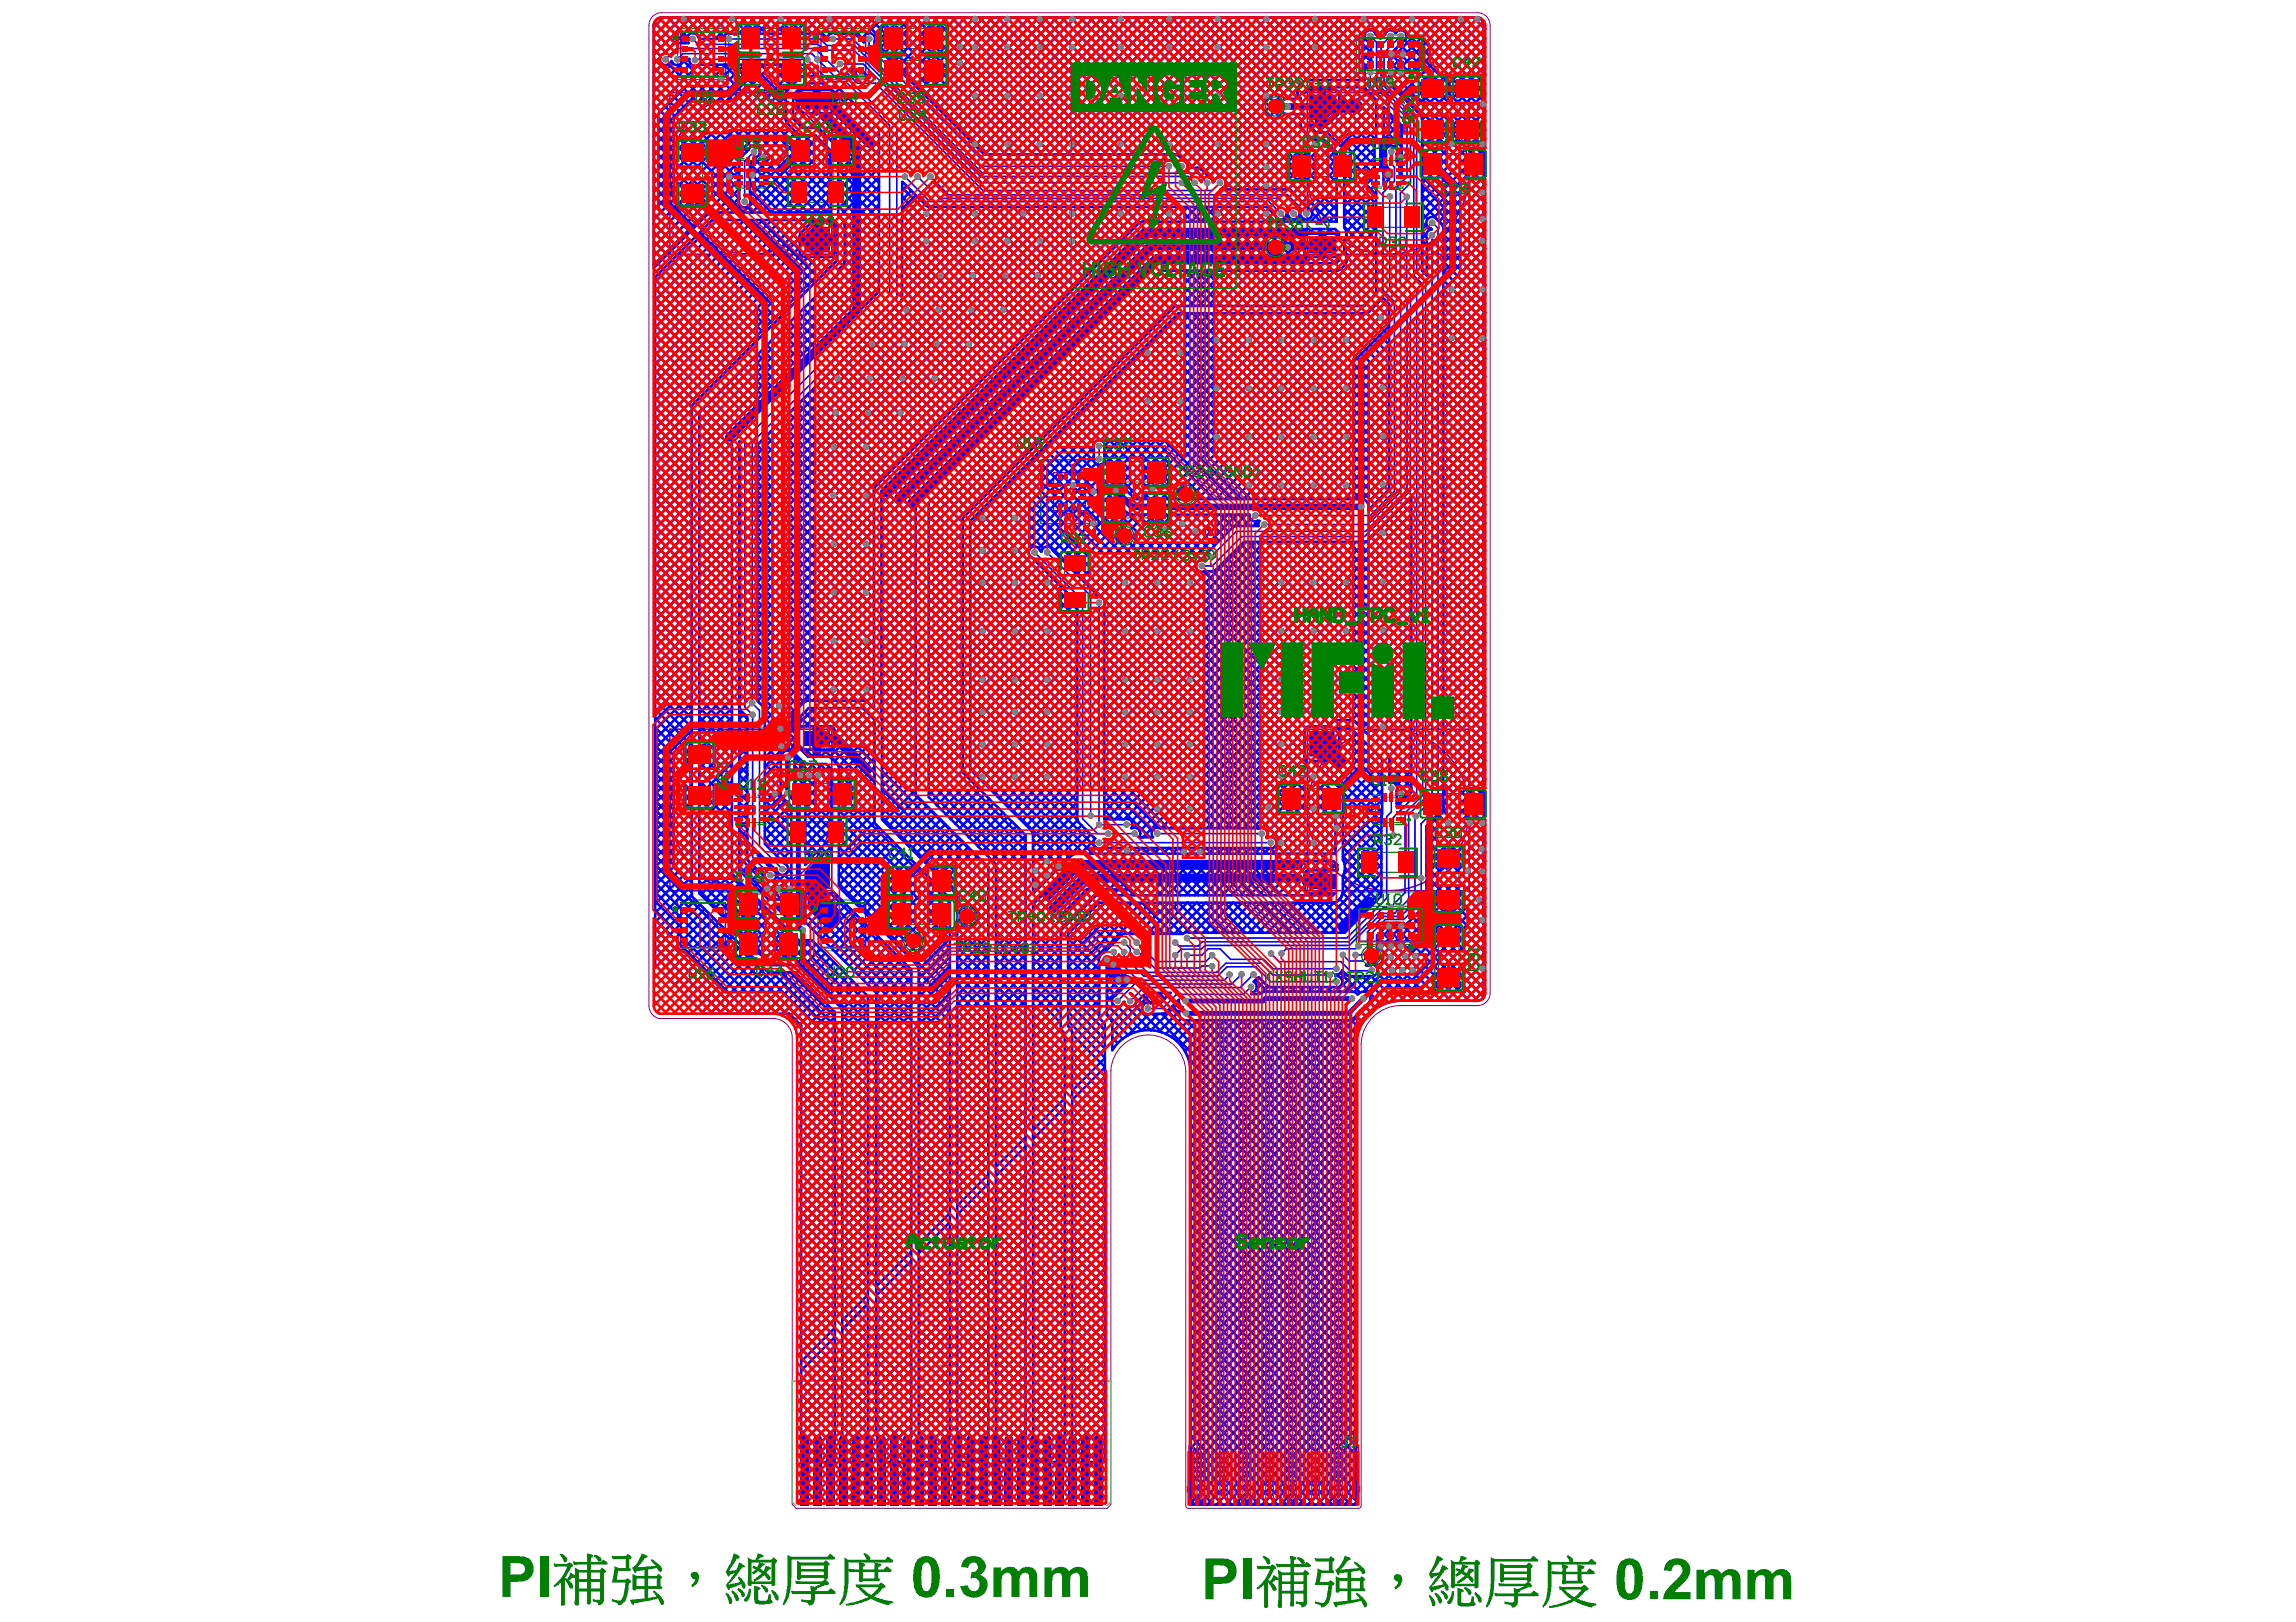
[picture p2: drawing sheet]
<svg xmlns="http://www.w3.org/2000/svg" width="297mm" height="210mm" viewBox="0 0 297 210" stroke-linecap="round" stroke-linejoin="round" font-family="sans-serif">
<g fill="#008000">
<path d="M97.4 23.5h.4v.4h-.4z"/>
<path d="M96.5 23.5h.4v.4h-.4z"/>
<path d="M96.5 21h.4v.4h-.4z"/>
<path d="M97.4 21h.4v.4h-.4z"/>
<path d="M95.7 23.5h.4v.4h-.4z"/>
<path d="M95.7 22.7h.4v.4h-.4z"/>
<path d="M95.7 21.8h.4v.4h-.4z"/>
<path d="M95.7 21h.4v.4h-.4z"/>
<path d="M98.2 21h.4v.4h-.4z"/>
<path d="M98.2 21.8h.4v.4h-.4z"/>
<path d="M98.2 22.7h.4v.4h-.4z"/>
<path d="M98.2 23.5h.4v.4h-.4z"/>
<path d="M179.8 105.8h.4v.5h-.4z"/>
<path d="M179 105.8h.4v.5h-.4z"/>
<path d="M179 103.3h.4v.5h-.4z"/>
<path d="M179.8 103.3h.4v.5h-.4z"/>
<path d="M178.1 105.8h.5v.5h-.5z"/>
<path d="M178.1 105h.5v.4h-.5z"/>
<path d="M178.1 104.2h.5v.4h-.5z"/>
<path d="M178.1 103.4h.5v.4h-.5z"/>
<path d="M180.6 103.4h.5v.4h-.5z"/>
<path d="M180.6 104.2h.5v.4h-.5z"/>
<path d="M180.6 105h.5v.4h-.5z"/>
<path d="M180.6 105.8h.5v.5h-.5z"/>
<path d="M179.8 23.5h.4v.4h-.4z"/>
<path d="M179 23.5h.4v.4h-.4z"/>
<path d="M179 21h.4v.4h-.4z"/>
<path d="M179.8 21h.4v.4h-.4z"/>
<path d="M178.1 23.5h.5v.4h-.5z"/>
<path d="M178.1 22.7h.5v.4h-.5z"/>
<path d="M178.1 21.8h.5v.4h-.5z"/>
<path d="M178.1 21h.5v.4h-.5z"/>
<path d="M180.6 21h.5v.4h-.5z"/>
<path d="M180.6 21.8h.5v.4h-.5z"/>
<path d="M180.6 22.7h.5v.4h-.5z"/>
<path d="M180.6 23.5h.5v.4h-.5z"/>
<path d="M97.4 105.8h.4v.5h-.4z"/>
<path d="M96.5 105.8h.4v.5h-.4z"/>
<path d="M96.5 103.3h.4v.5h-.4z"/>
<path d="M97.4 103.3h.4v.5h-.4z"/>
<path d="M95.7 105.8h.4v.5h-.4z"/>
<path d="M95.7 105h.4v.4h-.4z"/>
<path d="M95.7 104.2h.4v.4h-.4z"/>
<path d="M95.7 103.4h.4v.4h-.4z"/>
<path d="M98.2 103.4h.4v.4h-.4z"/>
<path d="M98.2 104.2h.4v.4h-.4z"/>
<path d="M98.2 105h.4v.4h-.4z"/>
<path d="M98.2 105.8h.4v.5h-.4z"/>
<path d="M144.4 64.4h.8v2.6h-.8z"/>
<path d="M148.8 64.4h.8v2.6h-.8z"/>
<path d="M189.8 19.9h.8v2.6h-.8z"/>
<path d="M185.4 19.9h.8v2.6h-.8z"/>
<path d="M120 3.7h.8v2.6h-.8z"/>
<path d="M115.6 3.7h.8v2.6h-.8z"/>
<path d="M101.6 3.7h.8v2.6h-.8z"/>
<path d="M97.1 3.7h.8v2.6h-.8z"/>
<path d="M97.2 7.8h.8v2.7h-.8z"/>
<path d="M101.6 7.8h.8v2.7h-.8z"/>
<path d="M188.5 11.5h2.6v.8h-2.6z"/>
<path d="M188.5 15.9h2.6v.9h-2.6z"/>
<path d="M184 11.5h2.6v.8h-2.6z"/>
<path d="M184 16h2.6v.8h-2.6z"/>
<path d="M185.4 102.7h.8v2.6h-.8z"/>
<path d="M189.8 102.7h.8v2.6h-.8z"/>
<path d="M186.1 115.6h2.6v.8h-2.6z"/>
<path d="M186.1 111.1h2.6v.9h-2.6z"/>
<path d="M103.2 106.3h.7v2.6h-.7z"/>
<path d="M107.5 106.3h.8v2.6h-.8z"/>
<path d="M177.7 26.8h.8v2.6h-.8z"/>
<path d="M182.1 26.8h.8v2.6h-.8z"/>
<path d="M137.7 77.1h2.6v.7h-2.6z"/>
<path d="M137.7 72.7h2.6v.8h-2.6z"/>
<path d="M176.9 110.3h.8v2.6h-.8z"/>
<path d="M181.3 110.3h.8v2.6h-.8z"/>
<path d="M107.6 23.6h.7v2.6h-.7z"/>
<path d="M103.2 23.6h.8v2.6h-.8z"/>
<path d="M186.1 125.7h2.6v.9h-2.6z"/>
<path d="M186.1 121.3h2.6v.8h-2.6z"/>
<path d="M108.2 101.4h.8v2.6h-.8z"/>
<path d="M103.7 101.4h.8v2.6h-.8z"/>
<path d="M89.2 97.7h2.6v.8h-2.6z"/>
<path d="M89.2 102.1h2.6v.8h-2.6z"/>
<path d="M88.3 24.2h2.6v.8h-2.6z"/>
<path d="M88.3 19.7h2.6v.9h-2.6z"/>
<path d="M115.6 7.8h.8v2.7h-.8z"/>
<path d="M120 7.8h.8v2.7h-.8z"/>
<path d="M144.4 59.7h.8v2.7h-.8z"/>
<path d="M148.8 59.7h.8v2.7h-.8z"/>
<path d="M168.4 20.2h.8v2.6h-.8z"/>
<path d="M172.8 20.2h.8v2.6h-.8z"/>
<path d="M116.6 112.7h.8v2.6h-.8z"/>
<path d="M121 112.7h.9v2.6h-.9z"/>
<path d="M167 102h.8v2.7h-.8z"/>
<path d="M171.5 102h.8v2.7h-.8z"/>
<path d="M107.9 18.2h.9v2.7h-.9z"/>
<path d="M103.5 18.2h.8v2.7h-.8z"/>
<path d="M96.8 120.9h.8v2.6h-.8z"/>
<path d="M101.2 120.9h.9v2.6h-.9z"/>
<path d="M96.8 115.7h.8v2.6h-.8z"/>
<path d="M101.3 115.7h.8v2.6h-.8z"/>
<path d="M116.6 117h.8v2.6h-.8z"/>
<path d="M121 117h.9v2.6h-.9z"/>
<circle cx="98.8" cy="24.1" r=".1"/>
<circle cx="181.2" cy="106.5" r=".1"/>
<circle cx="181.2" cy="24.1" r=".1"/>
<circle cx="98.8" cy="106.5" r=".1"/>
<circle cx="149.6" cy="64.4" r=".1"/>
<circle cx="190.6" cy="19.9" r=".1"/>
<circle cx="115.6" cy="6.3" r=".1"/>
<circle cx="97.1" cy="6.3" r=".1"/>
<circle cx="97.2" cy="10.5" r=".1"/>
<circle cx="191.1" cy="16.8" r=".1"/>
<circle cx="186.6" cy="16.8" r=".1"/>
<circle cx="190.6" cy="102.7" r=".1"/>
<circle cx="186.1" cy="111.1" r=".1"/>
<circle cx="108.3" cy="106.3" r=".1"/>
<circle cx="177.7" cy="29.4" r=".1"/>
<circle cx="140.3" cy="77.8" r=".1"/>
<circle cx="176.9" cy="112.9" r=".1"/>
<circle cx="108.3" cy="23.6" r=".1"/>
<circle cx="188.7" cy="126.6" r=".1"/>
<circle cx="109" cy="101.4" r=".1"/>
<circle cx="89.2" cy="97.7" r=".1"/>
<circle cx="90.9" cy="25" r=".1"/>
<circle cx="115.6" cy="10.5" r=".1"/>
<circle cx="144.4" cy="62.4" r=".1"/>
<circle cx="168.4" cy="22.8" r=".1"/>
<circle cx="116.6" cy="115.3" r=".1"/>
<circle cx="167" cy="104.7" r=".1"/>
<circle cx="108.8" cy="18.2" r=".1"/>
<circle cx="96.8" cy="123.5" r=".1"/>
<circle cx="96.8" cy="118.3" r=".1"/>
<circle cx="116.6" cy="119.6" r=".1"/>
</g>
<path d="M134.7 59.5h7.4v8.2h-7.4z" fill="none" stroke="#008000" stroke-width=".16"/>
<g fill="none" stroke="#008000" stroke-width=".13">
<path d="M87.7 3.7h6.6v6.6h-6.6zM88.3 19.7h2.6v5.3h-2.6zM97.1 3.7h5.3v2.6h-5.3zM97.2 7.8h5.2v2.7h-5.2zM103.5 18.2h5.3v2.7h-5.3zM105.8 3.7h6.6v6.6h-6.6zM115.6 3.7h5.2v2.6h-5.2zM115.6 7.8h5.2v2.7h-5.2zM175.5 4.5h8.9v5h-8.9zM184 11.5h2.6v5.3h-2.6zM185.4 19.9h5.2v2.6h-5.2zM188.5 11.5h2.6v5.3h-2.6z"/>
<path d="M95.5 20.8h3.3v3.3h-3.3zM103.2 23.6h5.1v2.6h-5.1zM168.4 20.2h5.2v2.6h-5.2zM177.7 26.8h5.2v2.6h-5.2zM177.9 20.8h3.3v3.3h-3.3zM144.4 59.7h5.2v2.7h-5.2zM137.7 72.7h2.6v5.1h-2.6zM144.4 64.4h5.2v2.6h-5.2zM89.2 97.7h2.6v5.2h-2.6zM87.7 116.5h6.6v6.5h-6.6zM95.5 103.2h3.3v3.3h-3.3zM96.8 115.7h5.3v2.6h-5.3z"/>
<path d="M103.2 106.3h5.1v2.6h-5.1zM103.7 101.4h5.3v2.6h-5.3zM105.8 116.5h6.6v6.5h-6.6zM116.6 112.7h5.3v2.6h-5.3zM116.6 117h5.3v2.6h-5.3zM167 102h5.3v2.7h-5.3zM175.5 117.3h8.9v4.9h-8.9zM176.9 110.3h5.2v2.6h-5.2zM177.9 103.2h3.3v3.3h-3.3zM185.4 102.7h5.2v2.6h-5.2zM186.1 111.1h2.6v5.3h-2.6zM96.8 120.9h5.3v2.6h-5.3z"/>
<path d="M186.1 121.3h2.6v5.3h-2.6z"/>
</g>
<path d="M136.3 61.2h4.1v4.9h-4.1z" fill="none" stroke="#800080" stroke-width=".16"/>
<g fill="none" stroke="#800080" stroke-width=".21">
<path d="M86.7 12h20.9v20.9h-20.9zM88.1 4.1h5.7v5.8h-5.7zM106.2 4.1h5.8v5.8h-5.8zM169.1 12h21v20.9h-21zM175.9 5h8.1v4.1h-8.1zM86.7 94.4h20.9v20.9h-20.9zM169.1 94.4h21v20.9h-21zM88.1 116.9h5.7v5.7h-5.7zM106.2 116.9h5.8v5.7h-5.8zM175.9 117.7h8.1v4.1h-8.1z"/>
<circle cx="97.1" cy="22.4" r="10.5"/>
<circle cx="179.6" cy="22.4" r="10.5"/>
<circle cx="97.1" cy="104.8" r="10.5"/>
<circle cx="179.6" cy="104.8" r="10.5"/>
</g>
<g fill="none" stroke="#800080" stroke-width=".49">
<circle cx="182.6" cy="8.3" r=".16"/>
<circle cx="182.6" cy="121.1" r=".16"/>
</g>
<g fill="none" stroke="#800080" stroke-width=".33">
<circle cx="87.3" cy="4.9" r=".16"/>
<circle cx="105.5" cy="4.9" r=".16"/>
<circle cx="87.3" cy="117.6" r=".16"/>
<circle cx="105.5" cy="117.6" r=".16"/>
</g>
<g fill="none" stroke="#008080" stroke-width=".25">
<circle cx="99.3" cy="23.7" r=".12"/>
<circle cx="181.7" cy="23.7" r=".12"/>
<circle cx="99.3" cy="106" r=".12"/>
<circle cx="181.7" cy="106" r=".12"/>
</g>
<path d="M102.5 134.3a2.5 2.5 0 0 0-2.5-2.5h-14.8a1.74 1.74 0 0 1-1.2-1.7v-126.8a1.65 1.65 0 0 1 1.6-1.7h105.5a1.65 1.65 0 0 1 1.7 1.7v125.2a1.65 1.65 0 0 1-1.7 1.6h-9.7a5.2 5.2 0 0 0-5.3 5v59.8l-.2 .2-.1 .1h-22.1l-.2-.2-.1-56.4a4.8 4.8 0 0 0-4.8-4.7 4.8 4.8 0 0 0-4.9 4.7M102.5 134.3v60.4l.5 .5h40.2l.5-.5v-56.1M143.7 138.6h.1" fill="none" stroke="#800080" stroke-width=".13"/>
<path d="M103 194.9l-.5-.5v-15.7h41.2v15.7l-.5 .5" fill="none" stroke="#c0c073" stroke-width=".25"/>
<g fill="none" stroke="#c0c073" stroke-width=".21">
<path d="M86.5 17.6v9.2M93.2 11.8h9.2M100.1 8.8l-.2-.2h-.4l-.2 .2v.2l.8 .8h-.8M101.4 8.8l-.3-.2h-.4l-.2 .2v.2l.9 .8h-.9M101.8 8.6v1l.2 .2h.4l.2-.2v-1M107.8 17.6v9.2M168.9 18.1v9.2M174.6 11.8h9.2M188.1 10h.6l.2-.2v-.2l-.2-.2h-.4l-.2 .2v.8l.2 .2h.4l.2-.2M189.3 9.4v1l.3 .2h.4l.2-.2v-1M190.3 18.1v9.2M93 33.1h9.2"/>
<path d="M174.4 33.1h9.2M93.2 94.1h9.2M104.8 93h.4M105 91.8h.1M105 91.8v1.2M105 91.8l.2 .2M106.5 92l-.2-.2h-.5l-.2 .2v.2l.9 .8h-.9M106.9 91.8v1l.2 .2h.4l.2-.2v-1M174.6 94.1h9.2M187.5 93h.4M187.7 91.8h.1M187.7 91.8v1.2"/>
<path d="M187.7 91.8l.2 .2M188.5 93h.4M188.7 91.8h.1M188.7 91.8v1.2M188.7 91.8l.2 .2M189.3 91.8v1l.3 .2h.4l.2-.2v-1M86.5 100v9.2M93 115.5h9.2M107.8 100v9.2M168.9 100.4v9.2M174.4 115.5h9.2M190.3 100.4v9.2"/>
<path d="M104.6 177.9h.4M104.8 176.8h.1M104.8 176.8v1.1M104.8 176.8l.2 .2M122.3 176.9l-.3-.2h-.4l-.2 .2v.2l.9 .8h-.9M122.7 176.7h.4M122.9 176.7v1l.2 .2h.2l.2-.2M139.9 177.2h.7l-.5-.5v1.1M141.6 176.9l-.1-.2h-.4l-.2 .2v.2l.7 .7h-.7"/>
</g>
<g fill="none" stroke="#00f" stroke-width=".33">
<path d="M84.6 4l2.1 2.1M84.6 5.2l1.5 1.5M84.6 6.4l.9 .9M84.6 7.6l12 12M84.6 3.3v31.4l6.9-6.9M84.6 8.8l11.4 11.4M84.6 11.1l11.1 11.1M84.6 13.5l11.1 11M84.6 15.9l11.6 11.6M84.6 14.7l11.1 11M84.6 17l10.5 10.5M84.6 18.2l9.3 9.3"/>
<path d="M84.6 9.9l11.1 11.1M84.6 12.3l11.1 11.1M84.6 19.4l8.1 8.1M84.7 2.9l2.7 2.7M85.3 2.3l3.2 3.3M85.4 7.4l-.8 .8M85.6 2.3h105.5M85.7 8.3l-1.1 1.1M85.8 2.3l-1.2 1.2M86.4 2.3l2.5 2.5M86.5 8.3l10.7 10.7M87 2.3l-2.4 2.4"/>
<path d="M87 5.8l-1.2 1.2M87 8.2l-2.4 2.4M87.5 5.6h1.6M87.6 2.3l2 2M87.8 8.4l19.1 19.1M88.2 2.3l-3.6 3.6M88.4 7.9l19.1 19M88.7 7.6l-4.1 4.2M88.8 2.3l2.7 2.7M88.9 5.1l-.5 .5M89.2 7.6h-.6l-.3 .4M89.3 8.2l-4.7 4.8"/>
<path d="M89.4 2.3l-4.8 4.8M89.9 2.3l2.8 2.7M90.2 8.5l17.3 17.2M90.3 4.8l.3 .2h3M90.4 8.4l-5.8 5.8M90.4 8.4h13.8l1.4 1.4h-1.5M90.6 2.3l-3.5 3.4M91.1 2.3l2.5 2.5M91.3 8.4l16.2 16.1M91.6 8.4l-7 6.9M91.7 2.3l-2 2M92.3 2.3l2 2"/>
<path d="M92.5 8.4l15 14.9M92.8 8.4l-8.2 8.1M92.9 2.3l-2.5 2.5M93.5 2.3l2.1 2.1 2.1-2.1M93.7 8.4l13.8 13.8M93.9 8.4l-9.3 9.3M94.1 2.3l-2.8 2.7M94.6 4.4h11.5M94.7 2.3l2.1 2.1 2.1-2.1M94.9 8.4l6.7 6.7M95.1 8.4l-10.5 10.5M95.3 2.3l-2.8 2.7"/>
<path d="M95.9 2.3l2 2.1M96 8.4l5.6 5.6M96.3 8.4l-11.7 11.7M96.5 2.3l-2 2M96.9 19.4l-1 1M97 2.3l2.1 2.1 2.1-2.1M97.2 8.4l4.4 4.4M97.5 8.4l-12.9 12.9M98.2 2.3l2.1 2.1 2.1-2.1M98.4 8.4l3.4 3.4M98.7 8.4l-14.1 14M99.4 2.3l2.1 2.1"/>
<path d="M99.6 8.4l2.8 2.7M99.9 8.4l-15.3 15.2M100 2.3l-2 2.1M100.6 2.3l2.1 2.1 2.1-2.1M100.8 8.4l2.2 2.2M101 8.4l-16.4 16.4M101.6 14.9l-4 4M101.6 12.5l-17 17M101.6 13.7l-17 17M101.6 12.3v3.1M101.8 2.3l2.1 2.1M101.8 15.9l-3.5 3.5"/>
<path d="M101.9 16l1.2 1.2M102 8.4l1.6 1.6M102.2 8.4l-17.6 17.6M102.4 16.5l-5.4 5.3M102.6 13.7l2.8 2.8M102.6 12.6l.7 .7M102.6 14.9l1.6 1.6M103 2.3l2.1 2.1 2-2.1M103 17.1l-6 5.9M103.1 11.8l.2 .3M103.2 8.4l1.4 1.4M103.3 13.2l-.7 .7"/>
<path d="M103.4 14.3l-.8 .8M103.4 11.9l-.8 .8M103.4 8.4l-18.8 18.8M103.4 10.1l-1.5 1.5M103.5 11.8l.4-.2h3.5a.6 .6 0 0 1 .6 .6v1.8a.6 .6 0 0 1-.6 .6h-3.5a.6 .6 0 0 1-.6-.6v-1.8zM103.6 2.3l-2.1 2.1M103.7 11.2l.4 .4M103.7 17.5l-6.7 6.7M103.8 17.5h1.7l2 2v8h-15.3M104 17.5l3.5 3.5M104.2 2.3l2 2.1 2.1-2.1M104.2 14.6l-1.1 1.2"/>
<path d="M104.4 8.6l-19.8 19.8M104.4 10.8l.8 .8M104.5 10.8l-.9 .9M104.7 14.6l9 9.1M104.9 17.5l-7.9 7.9M105 9.2l-.7 .6M105.2 17.5l2.3 2.3M105.3 2.3l2.1 2.1M105.4 14.6l-1.7 1.8M105.6 10.8l.8 .8M105.7 10.8l-.8 .8M105.8 17.8l-9.7 9.7"/>
<path d="M105.9 14.6l7.8 7.9M106 2.3l-2.1 2.1M106.4 18.4l-9.1 9.1M106.5 2.3l2.1 2.1 2.1-2.1M106.6 4.6l.4 .4M106.6 14.6l-1.9 1.9M106.7 11l-.6 .6M106.8 11.1l-.2-.3h-2.5l-1.5 1.5v3.1l1.2 1.1h2.1l2.5 2.6v8.8l5.3 5.2M107 19l-8.5 8.5M107.1 14.6l6.6 6.7M107.1 4.7l-.2 .2M107.2 11.2l.6 .6"/>
<path d="M107.3 11.3h1l5.4 5.3v21.1l-19 19M107.5 19.7l-7.8 7.8M107.6 11.3l-.3 .3M107.7 2.3l2.1 2.1 2.1-2.1M107.8 11.8l5.9 5.9M107.9 14.3l5.8 5.8M108 13.2l5.7 5.7M108.1 4.4h2.2M108.4 19.6l5.3 5.2M108.6 11.5l-.7 .6M108.9 2.3l2.8 2.8M109.2 12.1l-1.2 1.2"/>
<path d="M109.5 2.3l-2.1 2.1M109.8 12.7l-3.9 3.8M110.1 9h1.3l1.1 1.1h-1.3l-1-1M110.1 2.3l2.1 2M110.4 13.3l-3.9 3.8M110.8 4.6l1 .9v-.2M110.9 9l1.1 1.1M110.9 13.9l-3.8 3.8M111.1 9l-.5 .5M111.3 2.3l17.7 17.7M111.5 14.4l-3.8 3.9M111.7 4.8l-.3 .3"/>
<path d="M111.8 9.4l-.6 .7M112.1 15l-3.8 3.9M112.4 2.3l17.8 17.7M112.7 15.6l-4.3 4.3M113.1 2.3l-2.3 2.2M113.3 16.2l-4.9 4.9M113.6 2.3l17.8 17.7M113.7 17l-5.3 5.3M113.7 19.4l-5.3 5.2M113.7 18.2l-5.3 5.3M114.3 2.3l-2.1 2M114.8 2.3l17.8 17.7"/>
<path d="M115.4 2.3l-2.3 2.3M116 2.3l17.7 17.7M116.6 2.3l-3.5 3.4M117.2 2.3l17.7 17.7M117.8 2.3l-4.1 4.1M118.4 2.3l17.7 17.7M119 2.3l-4.7 4.7M119.6 2.3l17.7 17.7M120.2 2.3l-5.3 5.3M120.7 2.3l17.8 17.7M121.4 2.3l-5.9 5.9M121.9 2.3l17.8 17.7"/>
<path d="M122.5 2.3l-6.4 6.4M123.1 2.3l17.7 17.7M123.7 2.3l-7 7M124.3 2.3l17.7 17.7M124.9 2.3l-7.6 7.6M125.5 2.3l17.7 17.7M126.1 2.3l-8.3 8.2M126.7 2.3l17.7 17.7M127.3 2.3l-8.9 8.8M127.3 20h24.7M127.3 20l-14.2-14.2v-.5l14.7 14.7M127.8 2.3l17.8 17.7"/>
<path d="M128.5 2.3l-9.5 9.4M129 2.3l17.8 17.7M129.7 2.3l-10.1 10M130.2 2.3l17.8 17.7M130.8 2.3l-10.6 10.6M131.4 2.3l17.7 17.7M132 2.3l-11.2 11.2M132.6 2.3l17.7 17.7M133.2 2.3l-11.8 11.8M133.8 2.3l17.7 17.7M134.4 2.3l-12.4 12.4M135 2.3l19.4 19.4"/>
<path d="M135.6 2.3l-13 13M136.1 2.3l21.1 21M136.8 2.3l-13.6 13.5M137.3 2.3l20.7 20.6M137.9 2.3l-14.1 14.1M138.5 2.3l22.3 22.2M139.1 2.3l-14.7 14.7M139.7 2.3l22.3 22.2M140.3 2.3l-15.4 15.3M140.9 2.3l22.2 22.2M141.5 2.3l-16 15.9M142.1 2.3l22.2 22.2"/>
<path d="M142.7 2.3l-16.6 16.5M143.2 2.3l22.3 22.2M143.9 2.3l-17.2 17.1M144.4 2.3l22.3 22.2M145.1 2.3l-17.8 17.7M145.6 2.3l26.5 26.4M146.2 2.3l-17.7 17.7M146.8 2.3l26.1 26.1M147.4 2.3l-17.7 17.7M148 2.3l24.9 24.9M148.6 2.3l-17.7 17.7M149.2 2.3l23.7 23.7"/>
<path d="M149.8 2.3l-17.7 17.7M150.4 2.3l22.5 22.5M151 2.3l-17.8 17.7M151.5 2.3l21.4 21.3M152.2 2.3l-17.8 17.7M152.7 2.3l20.2 20.2M153.3 2.3l-17.7 17.7M153.9 2.3l11.7 11.7M154.5 2.3l-17.7 17.7M155.1 2.3l10.8 10.8M155.7 2.3l-17.7 17.7M156.3 2.3l10.5 10.5"/>
<path d="M156.9 2.3l-17.7 17.7M157.5 2.3l10.5 10.5M158.1 2.3l-17.8 17.7M158.6 2.3l9.3 9.2M159.3 2.3l-17.8 17.7M159.8 2.3l8.6 8.5M160.5 2.3l-17.8 17.7M161 2.3l8.1 8.1M161.6 2.3l-17.7 17.7M162.2 2.3l8.1 8M162.8 2.3l-17.7 17.7M163.4 2.3l8.1 8"/>
<path d="M164 2.3l-17.7 17.7M164.6 2.3l8.1 8M165.2 2.3l-17.7 17.7M165.6 13.7l-9.2 9.2M165.8 2.3l8 8M165.9 14.5l-8.4 8.5M166.4 2.3l-17.8 17.7M166.4 14.8l6.5 6.5M166.6 14.8h2.2v.5M166.6 12.8h1.7M166.9 14.8l-8.5 8.4M166.9 2.3l8.1 8"/>
<path d="M167.6 2.3l-17.8 17.7M167.6 14.8l.8 .8M167.9 11.7v.3M167.9 11.4l-1.4 1.4M168 12.5l-.3 .3M168.1 14.8l-9.8 9.7M168.1 2.3l8.1 8M168.4 15.7l-8.9 8.8M168.5 16.7l-7.8 7.8M168.5 16.8l1.1 1M168.6 10.6l-.4 .4M168.7 2.3l-17.7 17.7"/>
<path d="M169.1 11.5l.1 .2M169.1 17.3l-7.2 7.2M169.3 2.3l7.2 7.2M169.7 17.9l-6.6 6.6M169.9 2.3l-17.7 17.7M170.1 11.3l.3 .3M170.1 16.1l1.1 1.1M170.3 16.1l-.5 .5M170.3 18.1h1l1.6 1.6v9M170.4 11.3l-.4 .3M170.5 2.3l6.4 6.4M170.7 18.1l-6.5 6.4"/>
<path d="M171 18.1l1.9 2M171.1 2.3l-18.2 18.2M171.2 11.3l.4 .3M171.3 16.1l6.7 6.7M171.5 16.1l-1.1 1.1M171.5 11.3l-.3 .3M171.6 18.4l-6.2 6.1M171.7 2.3l5.7 5.7M172.1 15.7l5.7 5.7M172.2 19l-5.6 5.5M172.3 2.3l-18.8 18.8M172.4 11.3l.4 .4"/>
<path d="M172.7 15.2l5.1 5M172.7 11.3l-.3 .3M172.8 19.6l-5.5 5.4M172.9 2.3l4.5 4.5M173.2 12l.1 2.4-.2 .4-1.4 1.3h-2.5l1.1 1.1h1.4l2.2 2.1v10.1M173.2 12.1l4.8 4.8M173.2 14.5l4.6 4.6M173.3 13.3l4.7 4.8M173.5 2.3l-19.5 19.4M173.6 11.3l4.4 4.4M173.9 19.9l4.1 4.1M173.9 11.3l-.7 .7"/>
<path d="M174 2.3l2.5 2.4M174.7 2.3l-19.5 19.5M174.8 11.3l3.2 3.2M175.1 11.3l-1.8 1.8M175.2 2.3l1.7 1.7M175.9 2.3l-20.1 20M176 11.3l2 2.1M176.3 11.3l-3 3M176.4 2.3l2.5 2.4M176.6 11.3h-7.3l-.5 .4v.3l.3-.3 .3-.1h3.3l.4 .2 .1 .2M176.6 9.8l-.5 .5M176.6 9.7v.6h-7.3"/>
<path d="M176.6 5l-5.3 5.3M176.8 11.7l1.2 1.2v5.3M176.9 11.8l-5.3 5.4M177 5.4l.4 .4v2.8M177 2.3l-8.1 8.1M177.2 5.6l-4.7 4.7M177.4 7.8l-2.5 2.5M177.4 6.6l-3.7 3.7M177.5 12.4l-5.2 5.3M177.6 2.3l1.8 1.8M177.8 19.2l-3.9 4M177.8 18.9v2.9"/>
<path d="M178 4.4l.6 .6M178 13.1l-5.2 5.2M178 17.8l-4.1 4.2M178 16.7l-4.1 4.1M178 15.5l-4.1 4.1M178 14.3l-4.6 4.6M178.2 2.3l-8.1 8M178.8 2.3l1.9 1.9M179 14.3l2.3 2.4M179 15.5l2.3 2.3M179 18.2v-4.3l2.3 2.3v6.4l-.2 .3v-1.3M179 17.9l1 1"/>
<path d="M179 16.7l2.3 2.3M179.2 4.4l-.6 .6M179.3 19.4l-.5-.6v3M179.3 19.9v1.3M179.3 14.2l-.3 .3M179.4 2.3l-1.7 1.7M179.8 8l12.1 12.1M179.8 10.3l12.1 12.2M179.8 9.2l12.1 12.1M179.9 14.8l-.9 .9M179.9 7l12 12M180 2.3l11.9 11.9"/>
<path d="M180.5 15.4l-1.5 1.5M180.5 6.4l11.4 11.4M180.6 2.3l-2.4 2.3M180.8 19.6l.5 .6M181.1 16l-2.1 2.1M181.1 5.8l10.8 10.8M181.2 2.3l10.7 10.7M181.3 19.3l-.6 .6v1l.2 .2M181.3 18.1l-.9 .9M181.3 16.9l-2.5 2.6M181.5 5.4l-1.7 1.7v3.8l4 4M181.7 5.2l10.2 10.2"/>
<path d="M181.8 2.3l-1.7 1.6M182.3 2.3l9.6 9.6M183 2.3l-1.7 1.6M183.5 2.3l8.4 8.4M184 16.9l7.9 8M184 18.1l7.9 8M184 19.3l7.9 8M184 15.4v19.6l.6 .6v-4.8M184 15.7l7.9 8M184.1 2.3l-2.1 2.2M184.7 2.3l7.2 7.2M185.3 2.3l-5.5 5.5"/>
<path d="M185.9 2.3l6 6M186.5 2.3l-6.7 6.7M187.1 2.3l4.8 4.8M187.7 2.3l-7.9 7.9M188.3 2.3l3.6 3.6M188.9 2.3l-8.9 8.8M189.4 2.3l2.5 2.5M190.1 2.3l-9.5 9.4M190.6 2.3l1.3 1.3M191.2 2.3l-10 10M191.8 2.9l-10 10M191.9 14.6l-7.9 8"/>
<path d="M191.9 17l-7.9 7.9M191.9 11l-7.9 8M191.9 9.9l-7.9 7.9M191.9 13.4l-7.9 8M191.9 12.2l-7.9 8M191.9 18.1l-7.9 8M191.9 19.3l-7.9 8M191.9 8.7l-7.9 7.9M191.9 7.5l-7.9 8M191.9 3.9l-9.5 9.6M191.9 6.3l-8.3 8.4M191.9 5.1l-8.9 9"/>
<path d="M191.9 15.8l-7.9 7.9M191.9 3.5v125.2M84.6 25.3l4.7 4.7M84.6 26.5l4.1 4.1M84.6 20.6l7.1 7M84.6 21.8l6.4 6.4M84.6 23l5.9 5.8M84.6 24.1l5.3 5.3M84.6 30.1l2.3 2.3M84.6 31.2l1.7 1.8M84.6 32.4l1.1 1.2M84.6 33.6l.5 .5"/>
<path d="M84.6 27.7l3.5 3.5M84.6 28.9l2.9 2.9M84.8 37.3l9.9 10M84.8 36.2l10.5 10.5M84.8 38.5l9.3 9.4M84.8 39.7l8.7 8.8M85.2 35.4l10.7 10.7M85.8 34.8l10.7 10.7M86.4 34.2l10.7 10.7M87 33.6l10.7 10.7M87.6 33l10.7 10.7M88.2 32.5l10.7 10.6"/>
<path d="M88.8 31.9l10.7 10.6M89.4 31.3l10.6 10.7M89.9 30.7l10.7 10.7M90.5 30.1l10.7 10.7M91.1 29.5l10.7 10.7M91.7 28.9l10.7 10.7M92.5 28.5l10.5 10.5M92.8 28.5l-8 8M93.7 28.5l9.9 9.9M94 28.5l-9.2 9.1M94.8 28.5l9.4 9.3M95.1 28.5l-10.3 10.3"/>
<path d="M95.7 25.6l-2 1.9M95.7 22l-11.1 11.1M95.7 23.2l-11.1 11.1M95.7 24.4l-3.1 3.1M95.7 25.8v-5l-11.1 11.1M95.8 26.6l-.9 .9M96 28.5l8.8 8.7M96.3 28.5l-11.5 11.5M96.7 26.8l.7 .7M97 21.2l6.4 6.3M97 22.4l5.2 5.1M97 23.6l4 3.9"/>
<path d="M97 24.7l2.8 2.8M97.1 26l1.5 1.5M97.2 28.5l8.2 8.1M97.5 28.5l-12.7 12.7M97.6 20.6l6.9 6.9M97.8 20.3l-.8 .8v4.7M98.2 20l7.5 7.5M98.4 28.5l7.6 7.5M98.7 28.5l-13.9 13.9M99.6 28.5l3.9 3.9M99.9 28.5l-15.1 15.1M100.8 28.5l2.7 2.7"/>
<path d="M101.1 28.5l-16.3 16.2M101.9 28.5l1.7 1.6M102.3 28.5l-17.5 17.4M103.1 28.5l1.1 1M103.4 28.5l-18.6 18.6M103.5 32l-18.7 18.7M103.5 30.8l-18.7 18.7M103.6 33l-18.8 18.8M103.6 30.1l1.4-1.3h2.4a.6 .6 0 0 1 .6 .6v3.3a.6 .6 0 0 1-.6 .6h-3.3a.6 .6 0 0 1-.6-.6v-2.2zM104 39.9l3.7 3.8M104.3 28.5l.5 .4M104.4 33.3l2.2 2.1"/>
<path d="M104.5 39.3l3.8 3.8M104.6 33.3l-19.8 19.7M104.6 28.5l-19.8 19.8M105.1 38.8l3.8 3.7M105.5 28.5l.3 .3M105.6 33.3l1.6 1.6M105.7 38.2l3.8 3.7M105.7 33.3l-20.9 20.9M105.8 28.5l-.3 .3M106.3 37.6l3.8 3.7M106.7 28.5l.3 .3M106.7 33.3l1 1"/>
<path d="M106.9 37l3.8 3.7M106.9 33.3l-22.1 22.1M107 28.5l-.3 .3M107.5 26.8l-.7 .7M107.5 23.2l-4.3 4.3M107.5 22.1l-5.5 5.4M107.5 25.6l-1.9 1.9M107.5 24.4l-3.1 3.1M107.5 20.9l-6.7 6.6M107.5 36.4l3.8 3.8M107.8 33.1l.5 .5M107.9 28.7l-.2 .2"/>
<path d="M108 32.1l.3 .4M108 29.7l.3 .4M108 30.9l.3 .4M108.1 35.8l3.8 3.8M108.3 33.1l-23.5 23.5M108.3 30.7l-.3 .3M108.3 29.5l-.3 .4M108.3 31.9l-.3 .3M108.4 21.9l5.3 5.3M108.4 23.1l5.3 5.3M108.4 24.3l5.3 5.3M108.4 25.5l5.3 5.3"/>
<path d="M108.4 26.7l5.3 5.2M108.4 35l4.1 4M108.4 20.8l5.3 5.2M109 34.4l-.6 .5v.6l-17.9 17.9v62.2l9.3 9.3h3.1M109 34.4l4.1 4M109.3 33.4l4.3 4.4M109.3 29.9l4.4 4.4M109.3 31.1l4.4 4.4M109.3 32.2l4.4 4.5M109.3 29.1v4.6M113.7 31.2l-23.2 23.2M113.7 21.7l-5.3 5.3"/>
<path d="M113.7 20.6l-5.3 5.2M113.7 24.1l-4.5 4.6M113.7 22.9l-5.1 5.1M113.7 30l-5.3 5.3M113.7 37.1l-23.2 23.3M113.7 28.8l-4.4 4.5M113.7 27.7l-4.4 4.4M113.7 25.3l-4.4 4.4M113.7 26.5l-4.4 4.4M113.7 35.9l-23.2 23.3M113.7 34.8l-23.2 23.2M113.7 32.4l-23.2 23.2"/>
<path d="M113.7 33.6l-23.2 23.2M115.7 39.9l10.3 10.3M116.3 39.3l10.3 10.3M116.5 39l-18.5 18.5v33.2l15.1-15.1M116.7 24.3l17.6 17.6M116.7 25.5l17 17M116.7 26.7l16.4 16.4M116.7 29l15.3 15.3M116.7 27.8l15.9 15.9M116.7 30.2l14.7 14.6M116.7 36.1l11.7 11.7M116.7 37.3l11.1 11.1"/>
<path d="M116.7 38.5l10.5 10.5M116.7 31.4l14.1 14M116.7 32.6l13.5 13.4M116.7 33.8l12.9 12.8M116.7 34.9l12.3 12.3M116.7 23.5v15.1M116.8 23.6l3 3M117.3 24.1l-.6 .6M117.9 24.7l-1.2 1.1M118.5 25.3l-1.8 1.7M119.1 25.8l-2.4 2.4M119.7 26.4l-3 3"/>
<path d="M120.3 26.8h43.6l1.1 1.1M120.4 26.8l14.5 14.5M120.5 26.8l-3.8 3.8M121.6 26.8l13.9 13.9M121.7 26.8l-5 5M122.8 26.8l13.3 13.3M122.9 26.8l-6.2 6.1M123.9 26.8l12.8 12.7M124.1 26.8l-7.4 7.3M125.1 26.8l12.2 12.1M125.3 26.8l-8.6 8.5M126.3 26.8l11.6 11.5"/>
<path d="M126.4 26.8l-9.7 9.7M127.5 26.8l11 10.9M127.6 26.8l-10.9 10.9M128.7 26.8l10.4 10.4M128.8 26.8l-30.8 30.8M129.9 26.8l9.8 9.8M130 26.8l-32 32M131.1 26.8l9.2 9.2M131.2 26.8l-33.2 33.1M132.2 26.8l8.6 8.6M132.4 26.8l-34.4 34.3M133.4 26.8l8 8"/>
<path d="M133.6 26.8l-35.6 35.5M134.6 26.8l7.4 7.4M134.7 26.8l-36.7 36.7M135.8 26.8l6.8 6.8M135.9 26.8l-37.9 37.9M137 26.8l6.2 6.2M137.1 26.8l-39.1 39.1M138 39.6l3.1 3.1M138.2 26.8l5.6 5.6M138.3 26.8l-40.3 40.2M138.6 39l3.1 3.2M139.2 38.4l3.1 3.2"/>
<path d="M139.3 26.8l5.1 5M139.5 26.8l-41.5 41.4M139.8 37.8l3.1 3.2M140.3 37.2l3.2 3.2M140.5 26.8l4.5 4.4M140.7 26.8l-42.7 42.6M140.9 36.7l3.2 3.1M141.5 36.1l3.2 3.1M141.7 26.8l3.9 3.8M141.8 26.8l-43.8 43.8M142.1 35.5l3.2 3.1M142.7 34.9l3.2 3.1"/>
<path d="M142.9 26.8l3.3 3.3M143 26.8l-45 45M143.3 34.3l3.1 3.1M143.9 33.7l3.1 3.1M144.1 26.8l2.7 2.7M144.2 26.8l-46.2 46.2M144.5 33.1l3.1 3.1M145.1 32.5l3.1 3.1M145.3 26.8l2.1 2.1M145.4 39.9l3.2 3.2M145.4 26.8l-47.4 47.3M145.7 31.9l3.1 3.2"/>
<path d="M145.9 39.3l3.2 3.2M146.3 31.3l3.1 3.2M146.5 26.8l1.9 1.9M146.5 38.7l3.2 3.2M146.6 26.8l-48.6 48.5M146.9 30.7l3.3 3.4M147.1 38.1l3.2 3.2M147.3 29l-33.9 33.9M147.5 30.1l3.9 4M147.6 26.8l1.9 1.9M147.7 37.5l3.2 3.2M147.8 26.8l-49.8 49.7"/>
<path d="M148 28.7h24.7M148.1 29.6l4.5 4.5M148.3 36.9l3.2 3.2M148.5 29.6l-34.5 34.4M148.8 26.8l1.9 1.9M148.9 36.3l3.3 3.3M149 26.8l-51 50.9M149.3 29.6l4.4 4.5M149.5 35.7l3.9 3.9M149.6 29.6l-35.6 35.6M150 26.8l1.9 1.9M150.1 35.1l4.4 4.5"/>
<path d="M150.1 26.8l-1.9 1.9M150.5 29.6l4.4 4.5M150.8 29.6l-36.8 36.8M151.2 35l4.5 4.6M151.2 26.8l1.9 1.9M151.3 26.8l-1.9 1.9M151.4 35l-31.3 31.2M151.7 29.6l4.4 4.5M152 29.6l-38 38M152.3 35l4.6 4.6M152.4 26.8l1.9 1.9M152.5 26.8l-1.9 1.9"/>
<path d="M152.5 20.2l.7 .6M152.5 35l-32.4 32.4M152.9 29.6l4.4 4.5M153.2 29.6l-39.2 39.2M153.5 35l4.6 4.6M153.6 26.8l1.9 1.9M153.6 21.7h1.3M153.7 26.8l-1.9 1.9M153.7 35l-33.6 33.6M154.1 29.6l4.4 4.5M154.4 29.6l-4.4 4.5M154.7 35l4.6 4.6"/>
<path d="M154.7 26.8l2 1.9M154.9 26.8l-1.9 1.9M154.9 35l-34.8 34.8M155.2 29.6l4.5 4.5M155.4 21.9l1.1 1.1M155.6 29.6l-4.5 4.5M155.9 35l4.6 4.6M155.9 26.8l1.9 1.9M156.1 26.8l-1.9 1.9M156.1 35l-36 35.9M156.4 29.6l4.5 4.5M156.7 29.6l-4.4 4.5"/>
<path d="M157.1 35l4.6 4.6M157.1 26.8l1.9 1.9M157.1 23.4l-.2 .2M157.1 23.3l-.2 .3M157.2 26.8l-1.9 1.9M157.3 35l-4.6 4.6M157.6 29.6l4.4 4.5M157.9 29.6l-4.4 4.5M158.1 24.4l-.2 .1h8.7M158.2 24.3l.2 .2M158.3 35l4.5 4.6M158.3 26.8l1.9 1.9"/>
<path d="M158.4 26.8l-1.9 1.9M158.5 35l-4.6 4.6M158.6 23.5l1 1M158.8 29.6l4.4 4.5M159.1 29.6l-4.4 4.5M159.4 35l4.6 4.6M159.5 26.8l1.9 1.9M159.6 26.8l-1.9 1.9M159.7 35l-4.6 4.6M160 29.6l4.4 4.5M160.3 29.6l-4.4 4.5M160.6 35l4.6 4.6"/>
<path d="M160.7 26.8l1.9 1.9M160.8 26.8l-1.9 1.9M160.8 35l-4.5 4.6M161.2 29.6l4.4 4.5M161.5 29.6l-4.4 4.5M161.8 35l4.6 4.6M161.9 26.8l1.9 1.9M162 26.8l-1.9 1.9M162 35l-4.6 4.6M162.4 29.6l4.4 4.5M162.7 29.6l-4.5 4.5M163 35l4.6 4.6"/>
<path d="M163 26.8l1.9 1.9M163.2 26.8l-1.9 1.9M163.2 35l-4.6 4.6M163.5 29.6l4.5 4.5M163.9 29.6l-4.5 4.5M164.1 27l-1.7 1.7M164.2 35l4.6 4.6M164.4 35l-4.6 4.6M164.7 27.6l-1.1 1.1M164.7 29.6l4.4 4.5M165 29.6l-4.4 4.5M165.3 28.2l-.5 .5"/>
<path d="M165.4 35l4.5 4.6M165.6 35l-4.6 4.6M165.8 28.4l.3 .3M165.9 29.6l2.9 2.9M166.2 29.6l-4.4 4.5M166.4 27.8l.9 .9M166.5 27.7l.2 .2M166.6 35l4.5 4.6M166.7 28l-.7 .7M166.8 35l-4.6 4.6M167.1 24.7l2.2 2.2M167.1 29.6l1.7 1.7"/>
<path d="M167.4 29.6l-4.4 4.5M167.5 28.4l-.3 .3M167.7 35l4.6 4.6M167.9 28.1l.6 .6M167.9 35l-4.5 4.6M168.1 27.7l.2 .2M168.3 29.6l.7 .8M168.6 29.6l-4.4 4.5M168.7 28.3l-.3 .4M168.8 31.8l-2.3 2.3M168.8 30.6l-3.4 3.5M168.8 32.9l-1.1 1.2"/>
<path d="M168.9 35l4.6 4.6M169.1 35l-4.5 4.6M169.3 28.3l.4 .4M169.5 29.6l.6 .6M169.5 33.3l.8 .8M169.7 33.3l-.8 .8M169.8 27.6l1.1 1.1M169.8 29.6l-.7 .7M170.1 35l4.6 4.6M170.3 35l-4.6 4.6M170.6 29.6l.7 .6M170.7 33.3l.8 .8"/>
<path d="M170.9 33.3l-.8 .8M171 29.6l-.6 .6M171.3 35l4.6 4.6M171.5 35l-4.6 4.6M171.8 29.6l.6 .6M171.9 33.3l.8 .8M172.1 33.3l-.8 .8M172.1 29.6l-.6 .6M172.5 35l4.3 4.3M172.7 35l-4.6 4.6M172.9 35h-22.7l-30.1 30.1v38.1l8.4 8.3M172.9 26.5l-2.2 2.2"/>
<path d="M172.9 22.9l-3.8 3.9M172.9 21.8l-4.4 4.4M172.9 25.3l-3.3 3.4M172.9 24.1l-3.2 3.3M172.9 20.6l-5 5M172.9 27.7l-1 1M173 29.9l-.3 .3M173 33.2l.2 .2M173.2 33.3l-.7 .8M173.5 34.8l3.9 3.9M173.9 21.1l4.1 4.1M173.9 31.7l4.1 4.1"/>
<path d="M173.9 29.3l4.1 4.2M173.9 22.2l4.1 4.2M173.9 24.6l4.1 4.1M173.9 23.4l4.1 4.2M173.9 25.8l4.1 4.1M173.9 28.2l4.1 4.1M173.9 27l4.1 4.1M173.9 31.1v1.3M173.9 34.4l-.4 .3M174 34.2l4 3.9M174.1 30.8l3.9 3.9M174.2 33.2l3.8 3.8"/>
<path d="M174.2 30.1v.3M174.2 33.1v.6M177.5 40l2.2 2.2M177.8 21.6l-3.9 3.9M177.8 20.4l-3.9 3.9M178 28.5l-4 4M178 30.9l-8.7 8.7M178 27.3l-4.1 4.1M178 26.1l-3.8 3.9M178 35.6l-4 4M178 38l-1.6 1.6M178 36.8l-2.8 2.8"/>
<path d="M178 29.7l-3.8 3.8M178 24.9l-4.1 4.2M178 23.8l-4.1 4.1M178 22.6l-4.1 4.1M178 32l-7.5 7.6M178 33.2l-6.3 6.4M178 34.4l-5.2 5.2M178 22.4v15.7l-1.5 1.5h-24.5l-27.4 27.4v33l8.1 8.1v78M178 39.4l1.7 1.7M178.6 38.8l1.1 1.1M178.7 38.7l-1.5 1.6M178.8 21.2l.9 .9"/>
<path d="M178.8 20l.5 .5M178.9 38.5l.8 .8v24l-2.7 2.7M179 22.6l.6 .6M179.3 20.1l-.5 .5M179.3 21.3l-.5 .5M179.4 39l-25.6 25.6M179.5 21.7l.2 .2v1.3l-.7 .7v-1.5M179.7 39.8l-24.8 24.8M179.7 22.1l-.7 .7M180.7 20.7l.6 .7M181.1 22.3l.2 .3M181.3 20.5l-.5 .5"/>
<path d="M181.3 21.6l-.2 .3M184 20.5l7.9 7.9M184 27.6l.7 .7M184 24l7.9 8M184 22.8l7.9 8M184 26.4l7.9 8M184 25.2l7.9 8M184 29.9l.5 .6M184 31.1l.6 .6M184 28.8l1 .9M184 21.7l7.9 7.9M184 33.5l.6 .6"/>
<path d="M184 32.3l.6 .6M184 34.7l.6 .6M184.5 30.3l-.5 .5M184.6 29.1l-.6 .6M184.6 31.4l-.6 .6M184.6 33.8l-.6 .6M184.6 32.6l-.6 .6M184.6 35l-.4 .3M185.1 29.6l.1 .1M185.9 28.4l.6 .6M186.7 30.3l5.2 5.2M186.7 32.7l5.2 5.2"/>
<path d="M186.7 33.9l5.2 5.2M186.7 31.5l5.2 5.2M186.7 36.3l5.2 5.2M186.7 35.1l5.2 5.2M186.7 37.4l5.2 5.2M186.7 38.6l5.2 5.2M186.7 39.8l5.2 5.2M186.7 29.5v74.9M191.9 20.5l-7.9 8M191.9 21.7l-6.4 6.4M191.9 24.1l-5.2 5.2M191.9 22.9l-5.7 5.8"/>
<path d="M191.9 26.4l-5.2 5.2M191.9 25.3l-5.2 5.2M191.9 28.8l-5.2 5.2M191.9 27.6l-5.2 5.2M191.9 32.4l-5.2 5.2M191.9 33.5l-5.2 5.2M191.9 30l-5.2 5.2M191.9 31.2l-5.2 5.2M191.9 37.1l-5.2 5.2M191.9 38.3l-5.2 5.2M191.9 34.7l-5.2 5.2M191.9 35.9l-5.2 5.2"/>
<path d="M191.9 39.5l-5.2 5.2M84.8 42.1l7.5 7.5M84.8 40.9l8.1 8.2M84.8 43.3l7 6.9M84.8 55.1l4.7 4.7M84.8 53.9l4.7 4.7M84.8 45.6l5.8 5.8M84.8 46.8l5.2 5.2M84.8 44.4l6.4 6.4M84.8 58.6l4.7 4.8M84.8 59.8l4.7 4.8M84.8 52.7l4.7 4.8"/>
<path d="M84.8 51.5l4.7 4.8M84.8 49.2l4.7 4.7M84.8 48l4.7 4.7M84.8 50.4l4.7 4.7M84.8 57.5l4.7 4.7M84.8 56.3l4.7 4.7M89.5 54.2l-4.7 4.8M89.5 53l-4.7 4.8M89.5 59l-4.7 4.7M89.5 56.6l-4.7 4.7M89.5 57.8l-4.7 4.7M89.5 55.4l-4.7 4.7"/>
<path d="M90.5 59.6l4.2 4.2M90.5 58.4l4.2 4.2M90.5 57.2l4.2 4.3M90.5 54.9l4.2 4.2M90.5 53.7l4.2 4.2M90.5 56l4.2 4.3M90.9 53l3.8 3.7M91.5 52.4l3.8 3.7M92.1 51.8l3.8 3.7M92.7 51.2l3.8 3.7M93.3 50.6l3.8 3.8M93.9 50l3.8 3.8"/>
<path d="M94.5 49.4l3.7 3.8M94.7 58.5l-4.2 4.2M94.7 59.7l-4.2 4.2M94.7 57.3l-4.2 4.2M94.7 56.7v56.4l4.1 4M95.1 48.8l3.7 3.8M95.7 48.2l3.7 3.8M95.7 57.1v55.6l3.7 3.7h1.7M96.3 47.6l3.7 3.8M96.8 47l3.8 3.8M97.4 46.4l3.8 3.8M98 58.8l15.1 15.1"/>
<path d="M98 57.7l15.1 15M98 45.9l3.8 3.7M98.5 57l14.6 14.5M98.6 45.3l3.8 3.7M99.1 56.4l14 13.9M99.2 44.7l3.8 3.7M99.7 55.8l13.4 13.4M99.8 44.1l3.8 3.7M100.3 55.2l12.8 12.8M100.4 43.5l3.8 3.8M100.9 54.6l12.2 12.2M101 42.9l3.8 3.8"/>
<path d="M101.5 54.1l11.6 11.5M101.6 42.3l3.8 3.8M102.1 53.5l11 10.9M102.2 41.7l3.7 3.8M102.7 52.9l10.4 10.4M102.8 41.1l3.7 3.8M103.3 52.3l10.3 10.3M103.4 40.5l3.7 3.8M103.9 51.7l10.3 10.3M104.5 51.1l10.3 10.3M105 50.5l10.4 10.3M105.6 49.9l10.4 10.3"/>
<path d="M106.2 49.3l10.4 10.3M106.8 48.7l10.4 10.3M107.4 48.1l10.3 10.4M108 47.5l10.3 10.4M108.6 47l10.3 10.3M109.2 46.4l10.3 10.3M109.8 45.8l10.3 10.3M110.4 45.2l10.3 10.3M111 44.6l10.3 10.3M111.6 44l10.3 10.3M112.2 43.4l10.3 10.3M112.7 42.8l10.4 10.3"/>
<path d="M113.3 42.2l10.4 10.3M113.9 41.6l10.4 10.3M114.5 41l10.4 10.4M115.1 40.4l10.3 10.4M117.8 59.7l3.2 3.2M118.4 59.1l3.2 3.2M119 58.5l3.2 3.2M119.6 58l3.2 3.1M120.2 57.4l3.1 3.1M120.8 56.8l3.1 3.1M121.4 56.2l3.1 3.1M122 55.6l3.1 3.1"/>
<path d="M122.6 55l3.1 3.1M123.2 54.4l3.1 3.1M123.8 53.8l3.1 3.1M124.4 53.2l3.1 3.2M124.9 52.6l3.2 3.2M125.2 60l3.2 3.2M125.5 52l3.2 3.2M125.8 59.4l3.2 3.2M126.1 51.4l3.2 3.2M126.4 58.8l3.2 3.2M126.7 50.9l3.2 3.1M127 58.2l3.2 3.2"/>
<path d="M127.3 50.3l3.2 3.1M127.6 57.6l3.2 3.2M127.9 49.7l3.1 3.1M128.2 57l3.2 3.2M128.5 49.1l3.1 3.1M128.8 56.4l3.2 3.2M129.1 48.5l3.1 3.1M129.4 55.9l3.2 3.2M129.7 47.9l3.1 3.1M130 55.3l3.2 3.2M130.3 47.3l3.1 3.1M130.5 54.7l3.2 3.2"/>
<path d="M130.9 46.7l3.1 3.1M131.1 54.1l3.2 3.2M131.5 46.1l3.1 3.2M131.7 53.5l3.2 3.2M132.1 45.5l3.1 3.2M132.3 52.9l3.2 3.2M132.6 44.9l3.2 3.2M132.9 52.3l3.2 3.2M133.2 44.3l3.2 3.2M133.2 59.7l35.6 35.5M133.5 51.7l3.2 3.2M133.8 43.8l3.2 3.1"/>
<path d="M133.8 59.1l35.1 35.1M134.1 51.1l3.2 3.2M134.4 43.2l3.2 3.1M134.4 58.6l35.5 35.4M134.7 50.5l3.2 3.2M135 42.6l3.2 3.1M135 58l36.1 36M135.3 49.9l3.2 3.2M135.6 42l3.1 3.1M135.6 57.4l36.5 36.5M135.9 49.3l3.2 3.2M136.2 41.4l3.1 3.1"/>
<path d="M136.2 56.8l7.4 7.4M136.5 48.8l3.2 3.2M136.8 40.8l3.1 3.1M136.8 56.2l6.7 6.7M137.1 48.2l3.2 3.2M137.4 40.2l3.1 3.1M137.4 55.6l4.1 4.1M137.7 47.6l3.2 3.2M138 55l3.5 3.5M138.2 47l3.2 3.2M138.6 54.4l2.9 3M138.8 46.4l3.2 3.2"/>
<path d="M139.2 53.8l3.1 3.2M139.4 45.8l3.2 3.2M139.8 53.2l11.3 11.4M140 45.2l3.2 3.2M140.4 52.6l11.9 12M140.6 44.6l3.2 3.2M140.9 52l12.6 12.6M141.2 44l3.2 3.2M141.5 57.9l-16 16M141.5 58v1.1M141.5 59.1l-16 15.9M141.5 51.5l13.2 13.1"/>
<path d="M141.8 60l-16.3 16.2M141.8 43.4l3.2 3.2M142.1 50.9l13.8 13.7M142.4 42.8l3.2 3.2M142.7 50.3l14.4 14.3M142.8 59.8l4.8 4.8M142.9 58.7l5.9 5.9M142.9 58v1.1M142.9 57.6l7 7M143 42.2l3.2 3.2M143.3 49.7l14.9 14.9M143.6 41.7l3.2 3.2"/>
<path d="M143.9 49.1l15.5 15.5M144.2 41.1l3.2 3.2M144.5 48.5l16.1 16.1M144.8 40.5l3.2 3.2M145.1 47.9l16.7 16.7M145.7 47.3l17.3 17.3M146.3 46.7l17.9 17.9M146.9 46.1l18.4 18.5M147.5 45.5l19 19.1M148.1 44.9l19.6 19.7M148.6 44.3l20.3 20.3M149.2 43.8l20.9 20.8"/>
<path d="M149.8 43.2l21.5 21.4M150.4 42.6l22.1 22M151 42l22.6 22.6M151.6 41.4l23.2 23.2M152.2 40.8l23.8 23.8M152.9 40.6l-27.4 27.3M153.1 40.6l24.7 24.6M154.1 40.6l-28.6 28.5M154.3 40.6l24.1 24M155.3 40.6l-29.8 29.7M155.5 40.6l23.5 23.4M156.5 40.6l-31 30.9"/>
<path d="M156.7 40.6l22.9 22.8M157.7 40.6l-32.2 32.1M157.9 40.6l21.8 21.8M158.9 40.6l-16.5 16.4M159.1 40.6l20.6 20.6M160 40.6l-17.1 17M160.2 40.6l19.5 19.4M161.2 40.6l-18.3 18.3M161.4 40.6l18.3 18.2M162.4 40.6l-36.9 36.8M162.6 40.6l17.1 17M163.6 40.6l-38.1 38"/>
<path d="M163.8 40.6l15.9 15.8M164.8 40.6l-30.4 30.3M165 40.6l14.7 14.7M166 40.6l-22.2 22.1M166.2 40.6l13.5 13.5M167.1 40.6l-22.1 22.1M167.4 40.6l12.3 12.3M168.3 40.6l-22.7 22.7M168.5 40.6l11.2 11.1M169.5 40.6l-23.3 23.3M169.7 40.6l10 9.9M170.7 40.6l-23.9 23.9"/>
<path d="M170.9 40.6l8.8 8.7M171.9 40.6l-24.1 24M172.1 40.6l7.6 7.6M173.1 40.6l-24.1 24M173.3 40.6l6.4 6.4M174.3 40.6l-24.1 24M174.5 40.6l5.2 5.2M175.4 40.6l-24 24M175.6 40.6l4.1 4M176.5 40.6h-24.1l-26.9 26.8v32.2l7.9 7.8M176.6 40.5l-24 24.1M176.8 40.5l2.9 2.9"/>
<path d="M179.7 44.6l-20 20M179.7 45.8l-18.8 18.8M179.7 43.4l-21.2 21.2M179.7 56.4l-8.2 8.2M179.7 54l-10.5 10.6M179.7 55.2l-9.4 9.4M179.7 51.7l-12.9 12.9M179.7 52.9l-11.7 11.7M179.7 57.6l-7 7M179.7 46.9l-17.7 17.7M179.7 49.3l-15.3 15.3M179.7 48.1l-16.5 16.5"/>
<path d="M179.7 42.2l-22.4 22.4M179.7 41l-23.6 23.6M179.7 58.8l-5.8 5.8M179.7 50.5l-14.1 14.1M179.7 60l-4.6 4.6M186.7 45.7l5.2 5.2M186.7 50.5l5.2 5.2M186.7 43.4l5.2 5.2M186.7 44.5l5.2 5.2M186.7 54l5.2 5.2M186.7 55.2l5.2 5.2M186.7 51.6l5.2 5.2"/>
<path d="M186.7 52.8l5.2 5.2M186.7 41l5.2 5.2M186.7 42.2l5.2 5.2M186.7 58.7l5.2 5.2M186.7 59.9l5.2 5.2M186.7 56.4l5.2 5.2M186.7 57.6l5.2 5.2M186.7 48.1l5.2 5.2M186.7 49.3l5.2 5.2M186.7 46.9l5.2 5.2M191.9 46.6l-5.2 5.2M191.9 51.3l-5.2 5.2"/>
<path d="M191.9 44.2l-5.2 5.2M191.9 45.4l-5.2 5.2M191.9 54.8l-5.2 5.2M191.9 56l-5.2 5.2M191.9 52.5l-5.2 5.2M191.9 53.7l-5.2 5.2M191.9 41.8l-5.2 5.2M191.9 43l-5.2 5.2M191.9 40.6l-5.2 5.2M191.9 59.6l-5.2 5.2M191.9 57.2l-5.2 5.2M191.9 58.4l-5.2 5.2"/>
<path d="M191.9 48.9l-5.2 5.2M191.9 50.1l-5.2 5.2M191.9 47.7l-5.2 5.2M84.8 78.8l4.7 4.7M84.8 79.9l4.7 4.8M84.8 65.7l4.7 4.8M84.8 66.9l4.7 4.8M84.8 68.1l4.7 4.7M84.8 69.3l4.7 4.7M84.8 77.6l4.7 4.7M84.8 61l4.7 4.7M84.8 64.6l4.7 4.7"/>
<path d="M84.8 62.2l4.7 4.7M84.8 63.4l4.7 4.7M84.8 75.2l4.7 4.7M84.8 72.8l4.7 4.8M84.8 74l4.7 4.8M84.8 76.4l4.7 4.7M84.8 70.5l4.7 4.7M84.8 71.7l4.7 4.7M89.5 79.1l-4.7 4.7M89.5 69.6l-4.7 4.7M89.5 68.4l-4.7 4.8M89.5 66.1l-4.7 4.7"/>
<path d="M89.5 72l-4.7 4.7M89.5 60.1l-4.7 4.8M89.5 61.3l-4.7 4.8M89.5 63.7l-4.7 4.7M89.5 64.9l-4.7 4.7M89.5 62.5l-4.7 4.7M89.5 74.3l-4.7 4.8M89.5 75.5l-4.7 4.8M89.5 73.2l-4.7 4.7M89.5 77.9l-4.7 4.7M89.5 76.7l-4.7 4.7M89.5 67.2l-4.7 4.8"/>
<path d="M89.5 70.8l-4.7 4.7M90.5 62l4.2 4.2M90.5 63.1l4.2 4.3M90.5 60.8l4.2 4.2M90.5 64.3l4.2 4.3M90.5 71.4l4.2 4.3M90.5 76.2l4.2 4.2M90.5 77.4l4.2 4.2M90.5 72.6l4.2 4.2M90.5 73.8l4.2 4.2M90.5 75l4.2 4.2M90.5 66.7l4.2 4.2"/>
<path d="M90.5 65.5l4.2 4.2M90.5 70.3l4.2 4.2M90.5 67.9l4.2 4.2M90.5 69.1l4.2 4.2M90.5 78.5l4.2 4.3M90.5 79.7l4.2 4.2M94.7 75.1l-4.2 4.2M94.7 73.9l-4.2 4.2M94.7 64.4l-4.2 4.2M94.7 63.2l-4.2 4.3M94.7 65.6l-4.2 4.2M94.7 60.9l-4.2 4.2"/>
<path d="M94.7 66.8l-4.2 4.2M94.7 69.2l-4.2 4.2M94.7 70.3l-4.2 4.3M94.7 68l-4.2 4.2M94.7 72.7l-4.2 4.2M94.7 71.5l-4.2 4.2M94.7 62.1l-4.2 4.2M94.7 76.3l-4.2 4.2M94.7 77.4l-4.2 4.3M94.7 78.6l-4.2 4.2M94.7 79.8l-4.2 4.2M98 61.2l15.1 15.1"/>
<path d="M98 60l15.1 15.1M98 69.5l15.1 15.1M98 70.7l15.1 15M98 62.4l15.1 15.1M98 68.3l15.1 15.1M98 74.2l15.1 15.1M98 76.6l15.1 15.1M98 75.4l15.1 15.1M98 71.9l15.1 15M98 73l15.1 15.1M98 67.1l15.1 15.1M98 65.9l15.1 15.1"/>
<path d="M98 77.8l12.9 12.9M98 79l11.7 11.7M98 64.8l15.1 15M98 63.6l15.1 15M113.1 63.5v28.2l-.8-.7M113.1 63.8l-15.1 15.1M113.1 66.2l-15.1 15M113.1 65l-15.1 15.1M113.1 76.8l-14.5 14.5M113.1 69.7l-15.1 15.1M113.1 70.9l-15.1 15.1M113.1 67.4l-15.1 15"/>
<path d="M113.1 68.5l-15.1 15.1M113.1 74.5l-15.1 15M113.1 72.1l-15.1 15.1M113.1 73.3l-15.1 15M113.1 79.2l-14.2 14.1M113.1 78l-14.2 14.1M114 64.2l4.5 4.4M114 66.6l4.5 4.4M114 65.4l4.5 4.4M114 68.9l4.5 4.5M114 67.8l4.5 4.4M114 77.2l4.5 4.5"/>
<path d="M114 76l4.5 4.5M114 74.9l4.5 4.4M114 72.5l4.5 4.4M114 73.7l4.5 4.4M114 71.3l4.5 4.4M114 78.4l4.5 4.4M114 79.6l4.5 4.4M114 70.1l4.5 4.5M114.3 63.3l4.2 4.2M114.9 62.7l3.6 3.6M115.5 62.1l3.1 3.1M116.1 61.5l3.1 3.1"/>
<path d="M116.7 60.9l3.1 3.1M117.2 60.3l3.2 3.2M118.5 75l-4.5 4.4M118.5 70.3l-4.5 4.4M118.5 71.4l-4.5 4.5M118.5 78.5l-4.5 4.5M118.5 77.4l-4.5 4.4M118.5 79.7l-4.5 4.5M118.5 69.1l-4.5 4.4M118.5 67.9l-4.5 4.4M118.5 72.6l-4.5 4.5M118.5 76.2l-4.5 4.4"/>
<path d="M118.5 73.8l-4.5 4.4M118.5 66.7l-4.5 4.4M118.5 65.5l-4.5 4.5M120.1 72.7l4.5 4.4M120.1 71.5l4.5 4.4M120.1 75.1l4.5 4.4M120.1 73.9l4.5 4.4M120.1 70.3l4.5 4.4M120.1 69.1l4.5 4.4M120.1 65.6l4.5 4.4M120.1 68l4.5 4.4M120.1 66.8l4.5 4.4"/>
<path d="M120.1 78.6l4.5 4.4M120.1 79.8l4.5 4.4M120.1 77.4l4.5 4.4M120.1 76.2l4.5 4.4M120.5 64.7l4.1 4.1M121.1 64.1l3.5 3.5M121.7 63.5l3.2 3.2M122.3 63l3.2 3.2M122.8 62.4l3.2 3.2M123.4 61.8l3.2 3.2M124 61.2l3.2 3.2M124.6 70.1l-4.5 4.4"/>
<path d="M124.6 68.9l-4.5 4.4M124.6 74.8l-4.5 4.4M124.6 77.2l-4.5 4.4M124.6 76l-4.5 4.4M124.6 78.4l-4.5 4.4M124.6 79.6l-4.5 4.4M124.6 72.5l-4.5 4.4M124.6 71.3l-4.5 4.4M124.6 73.6l-4.5 4.4M124.6 67.7l-4.5 4.4M124.6 60.6l3.2 3.2M125.5 69.8l13.9 13.8"/>
<path d="M125.5 68.6l13.9 13.8M125.5 75.7l13.9 13.8M125.5 74.5l13.9 13.8M125.5 76.9l13.9 13.8M125.5 71l13.9 13.8M125.5 73.3l13.9 13.9M125.5 72.1l13.9 13.9M125.5 78.1l13.9 13.8M125.5 79.2l13.9 13.9M125.5 67.4l13.9 13.8M126.1 66.8l13.3 13.3M126.7 66.2l12.7 12.7"/>
<path d="M127.3 65.7l5.8 5.7M127.9 65.1l5.7 5.7M128.5 64.5l6.5 6.4M129.1 63.9l13.5 13.5M129.7 63.3l43.1 43M130.3 62.7l42.5 42.4M130.9 62.1l41.9 41.9M131.5 61.5l37.5 37.5-8.1 8.2M132.1 60.9l36.7 36.7M132.7 60.3l36.1 36.1M133.3 72l-7.8 7.8M133.6 72.2l5.8 5.8v28"/>
<path d="M133.9 72.6l-8.4 8.4M134.5 73.2l-9 8.9M134.5 71.2l.2 .2M135.1 73.7l-9.6 9.6M135.7 74.3l-10.2 10.2M136.2 71.2l5.4 5.4M136.3 74.9l-10.8 10.8M136.9 75.5l-11.4 11.4M137.5 76.1l-12 12M138.1 76.7l-12.6 12.5M138.7 77.3l-13.2 13.1M139.3 77.9l-13.8 13.7"/>
<path d="M139.4 79l-13.9 13.8M141.8 77.1v.2M141.8 60l2.5 2.5M142.8 77.6l30 29.9M142.9 78.8l29.9 29.9M143.5 63l-7.8 7.8M143.6 64.1l-7.3 7.3M143.7 64.2l2 2.1M144.1 64.7l-7.2 7.2M144.7 65.3l-7.2 7.2M145.1 62.8l1.8 1.8h29.2M145.3 65.9l-7.2 7.2"/>
<path d="M145.8 66.4l26.9 26.9M146 66.5l-7.3 7.2M146.4 66.6h15.2M147 66.6l-7.7 7.7M147.2 66.6l26.6 26.6M148.2 66.6l-8.3 8.3M148.4 66.6l6.4 6.4M149.4 66.6l-8.9 8.9M149.6 66.6l5.9 5.9M150.6 66.6l-9.5 9.5M150.8 66.6l5.1 5.2M151.7 66.6l-10 10.1"/>
<path d="M152 66.6l4.5 4.6M152.9 66.6l-10.6 10.6M153.1 66.6l4 4M154.1 66.6l-11.2 11.2M154.3 66.6l3.4 3.4M154.7 73.1l-11.8 11.8M155.1 73.9l-12.2 12.2M155.3 66.6l-12.4 12.4M155.5 66.6l2.8 2.8M155.8 72.5h.3M155.9 71.9l-.6 .6M156.3 73.9l-13.4 13.4"/>
<path d="M156.5 66.6l-13.6 13.6M156.7 66.6l2.2 2.2M156.8 73.9h-1l19.3 19.4M156.9 73.9l25.7 25.7M157.6 73.4l25 25M157.7 66.6l-14.8 14.8M157.9 66.6l1.6 1.6M158.2 72.8l24.4 24.4M158.8 72.2l23.8 23.8M158.9 66.6l-16 16M159.1 66.6l1.4 1.5M159.4 71.7l23.2 23.1"/>
<path d="M159.5 68.3l-3.1 3.1M160 68.1h2.8M160 71.1l22.6 22.5M160 66.6l-17.1 17.1M160.2 66.6l1.5 1.5M160.6 70.5l22 22M161.2 66.6l-1.5 1.5M161.2 70.1l-18.3 18.4M161.4 70.1l21.2 21.2M161.4 66.6l.2 .2M161.8 67.2l-.9 .9M162.3 67.5l.5 .5"/>
<path d="M162.4 70.1l-19.5 19.6M162.6 70.1l20 20M162.7 67.4h.3M162.8 67.4l-.7 .7M163.6 70.1l-20.7 20.7M163.8 70.1l18.8 18.8M164.8 70.1l-21.9 21.9M165 70.1l17.6 17.6M166 70.1l-23.1 23.1M166.1 70.1l16.5 16.4M167.2 70.1l-24.3 24.3M167.3 70.1l15.3 15.3"/>
<path d="M168.4 70.1l-25.5 25.5M168.5 70.1l14.1 14.1M169.5 70.1l-26.6 26.7M169.7 70.1l12.9 12.9M170.7 70.1l-27.8 27.8M170.9 70.1l11.7 11.7M171.9 70.1l-29 29M172.1 70.1l10.5 10.5M173.1 70.1l-30.2 30.2M173.3 70.1l9.3 9.3M174.3 70.1l-31.4 31.4M174.4 70.1l8.2 8.2"/>
<path d="M175.5 70.1l-32.6 32.6M175.6 70.1l7 7M176.5 70.1h-15.6l-3.6 3.6M176.7 70.1l-33.8 33.8M176.8 70.1l5.8 5.8M177 69.9l5.6-5.5v38.1l-1.9 1.9v-2.1M177.1 65.7l.1 .1M177.4 69.5l5.2 5.2M178 68.9l4.6 4.6M178.6 68.4l4 3.9M179.2 67.8l3.4 3.4M179.7 61.1l-3.5 3.5"/>
<path d="M179.7 62.3l-2.8 2.8M179.8 67.2l2.8 2.8M180.4 66.6l2.2 2.2M181 66l1.6 1.6M181.6 65.4l1 1M182.1 64.8l.5 .4M182.6 77.2l-30 30M182.6 78.4l-28.8 28.8M182.6 76l-31.2 31.2M182.6 79.6l-27.7 27.6M182.6 68.9l-37.2 37.1h-2.5v-27.7M182.6 67.7l-38.3 38.3"/>
<path d="M182.6 74.8l-32.4 32.4M182.6 66.6l-39.5 39.4M182.6 70.1l-36.2 36.2M182.6 65.4l-39.7 39.6M182.6 72.5l-35.1 35.1M182.6 71.3l-35.9 35.8M182.6 73.7l-34.8 34.7M186.7 68.2l5.2 5.2M186.7 69.4l5.2 5.2M186.7 65.8l5.2 5.2M186.7 67l5.2 5.2M186.7 71.8l5.2 5.2"/>
<path d="M186.7 72.9l5.2 5.2M186.7 70.6l5.2 5.2M186.7 63.5l5.2 5.2M186.7 64.7l5.2 5.2M186.7 61.1l5.2 5.2M186.7 62.3l5.2 5.2M186.7 74.1l5.2 5.2M186.7 76.5l5.2 5.2M186.7 75.3l5.2 5.2M186.7 77.7l5.2 5.2M186.7 78.9l5.2 5.2M191.9 67.9l-5.2 5.2"/>
<path d="M191.9 69l-5.2 5.2M191.9 65.5l-5.2 5.2M191.9 66.7l-5.2 5.2M191.9 72.6l-5.2 5.2M191.9 73.8l-5.2 5.2M191.9 70.2l-5.2 5.2M191.9 71.4l-5.2 5.2M191.9 60.8l-5.2 5.2M191.9 63.1l-5.2 5.2M191.9 64.3l-5.2 5.2M191.9 61.9l-5.2 5.2M191.9 77.3l-5.2 5.2"/>
<path d="M191.9 78.5l-5.2 5.2M191.9 75l-5.2 5.2M191.9 76.1l-5.2 5.2M191.9 79.7l-5.2 5.2M84.8 81.1l4.7 4.8M84.8 82.3l4.7 4.7M84.8 89.4l4.7 4.7M84.8 88.2l4.7 4.8M84.8 95.3l4.7 4.8M84.8 91.8l4.7 4.7M84.8 93l4.7 4.7M84.8 90.6l4.7 4.7"/>
<path d="M84.8 94.1l4.7 4.8M84.8 85.9l4.7 4.7M84.8 87l4.7 4.8M84.8 84.7l4.7 4.7M84.8 83.5l4.7 4.7M84.8 98.9l4.7 4.7M84.8 97.7l4.7 4.7M84.8 96.5l4.7 4.7M89.5 89.7l-4.7 4.8M89.5 87.4l-4.7 4.7M89.5 93.3l-4.7 4.7M89.5 94.5l-4.7 4.7"/>
<path d="M89.5 95.6l-4.7 4.8M89.5 96.8l-4.7 4.8M89.5 88.5l-4.7 4.8M89.5 86.2l-4.7 4.7M89.5 90.9l-4.7 4.7M89.5 81.4l-4.7 4.8M89.5 82.6l-4.7 4.8M89.5 80.3l-4.7 4.7M89.5 83.8l-4.7 4.7M89.5 85l-4.7 4.7M89.5 99.2l-4.7 4.7M89.5 92.1l-4.7 4.7"/>
<path d="M89.5 98l-4.7 4.7M90.5 84.5l4.2 4.2M90.5 85.6l4.2 4.3M90.5 86.8l4.2 4.2M90.5 89.2l4.2 4.2M90.5 88l4.2 4.2M90.5 90.4l4.2 4.2M90.5 83.3l4.2 4.2M90.5 95.1l4.2 4.2M90.5 93.9l4.2 4.2M90.5 97.5l4.2 4.2M90.5 98.7l4.2 4.2"/>
<path d="M90.5 96.3l4.2 4.2M90.5 99.8l4.2 4.3M90.5 80.9l4.2 4.2M90.5 82.1l4.2 4.2M90.5 91.6l4.2 4.2M90.5 92.7l4.2 4.3M94.7 84.5l-4.2 4.3M94.7 82.2l-4.2 4.2M94.7 83.4l-4.2 4.2M94.7 88.1l-4.2 4.2M94.7 89.3l-4.2 4.2M94.7 92.8l-4.2 4.2"/>
<path d="M94.7 90.5l-4.2 4.2M94.7 91.6l-4.2 4.3M94.7 97.6l-4.2 4.2M94.7 99.9l-4.2 4.3M94.7 98.7l-4.2 4.3M94.7 95.2l-4.2 4.2M94.7 96.4l-4.2 4.2M94.7 81l-4.2 4.2M94.7 85.7l-4.2 4.2M94.7 94l-4.2 4.2M94.7 86.9l-4.2 4.2M95.7 92l1 1"/>
<path d="M95.7 94.4l1 1M95.7 93.2l1 1M95.7 96.7l1 1.1M95.7 95.6l1 1M95.7 99.1l1 1M95.7 97.9l1 1M95.9 92l.8 .8M96.3 92.4l-.6 .6M96.7 99.1l-1 1M96.7 95.6l-1 1M96.7 97.9l-1 1.1M96.7 96.8l-1 1"/>
<path d="M96.7 92.8v18.2l-1 1M96.7 93.2l-1 1M96.7 94.4l-1 1M98 87.2l4.8 4.9 1.1-1.1M98 83.7l7 7M98 84.9l6 6M98 86.1l5.4 5.4M98 80.1l10.5 10.6M98 81.3l9.3 9.4M98 82.5l8.2 8.2M98 89.6l4.5 4.5M98 88.4l4.5 4.6"/>
<path d="M98 90.7l.7 .7M98.9 91.7l4.3 4.2M98.9 92.9l3.7 3.7M98.9 94.1l3.1 3M98.9 95.3l2.3 2.2M98.9 97.7l2.1 2M98.9 96.5l2.1 2M98.9 91.9v17.3l2.6 2.6M98.9 98.8l2.1 2.1M101 99.5l-2.1 2.1M101 98.1v4.5M101 98.4l-2.1 2"/>
<path d="M102.5 96.8l-.3 .4M102.5 93.3l-3.6 3.6M102.5 92.8v1.4M102.6 94.4l-3.7 3.6M102.8 99.1l4.8 4.8M102.8 98.3v3.9l1.1 1.1M102.8 97.6l1.1 1M102.8 98l4.8 4.7M102.9 97.6l-.1 .1M103.1 95.1l-4.2 4.1M103.3 95.1v.8M103.5 98.2l-.7 .7"/>
<path d="M103.5 92.8v1.4l.4-.2h3.5a.6 .6 0 0 1 .6 .6v1.8a.6 .6 0 0 1-.6 .6h-3.5l-.4-.2M103.5 92.8l1.1-1.2h7l1.5 1.5v13.4l9.8 9.7v69.6M103.5 93.9l.1 .2M103.5 96.9l1 1h2.8l1.2 1.2M103.5 92.7l1.3 1.3M104.1 92.2l1.8 1.8M104.1 98.8l-1.3 1.3M104.2 97l.9 .9M104.5 98.9h2.4l.7 .6v11.7h-2.6l-.8 .7v-.7h.3l.2-.2v-.5h-.5v-6.5M104.6 90.7h7M104.7 97l-.5 .6M104.8 91.6l2.3 2.4"/>
<path d="M104.9 98.9l2.7 2.6M105.2 98.9l-2.4 2.4M105.4 91.6l-1.9 1.9M105.4 97l.9 .9M105.9 97l-.9 .9M105.9 91.6l7.2 7.2M106.1 98.9l1.5 1.5M106.4 98.9l-3.5 3.5M106.5 91.6l-2.3 2.4M106.6 97l6.5 6.6M107.1 97l-.9 .9M107.1 91.6l6 6"/>
<path d="M107.2 99.2l-3.7 3.7M107.7 96.9l5.4 5.5M107.7 91.6l-2.3 2.4M108 94.8l5.1 5.2M108 96l5.1 5.2M108.3 91.6l4.8 4.8M108.5 99.1v15.7l10.1 10M108.9 91.6l-2.4 2.4M109.5 91.6l3.6 3.7M110.1 91.6l-2.5 2.5M110.7 91.6l2.4 2.5M111.3 91.6l-3.3 3.3"/>
<path d="M112 92.1l-4 4M112.6 92.7l-5.3 5.2M113.1 89.8l-1 1M113.1 86.3l-4.4 4.4M113.1 88.7l-2 2M113.1 87.5l-3.2 3.2M113.1 83.9l-6.8 6.8M113.1 82.7l-8 8M113.1 85.1l-5.6 5.6M113.1 91l-.4 .4M113.1 81.6l-14.2 14.1M113.1 80.4l-14.2 14.1"/>
<path d="M113.1 96.9l-4.6 4.6M113.1 94.5l-4.6 4.6M113.1 95.7l-4.6 4.6M113.1 93.3l-5.2 5.2M113.1 98.1l-4.6 4.6M113.1 99.3l-4.6 4.6M114 92.8v-29.3l34-33.9h24.7l.5 .5v.3l-.4-.2h-3.4a.6 .6 0 0 0-.6 .6v1.9a.6 .6 0 0 0 .6 .6h3.4l.4-.2v.6l-.3 .4h-23.1l-31.3 31.3v37.4l9.4 9.4v73.5l-4.1-4M114 84.3l4.5 4.5M114 85.5l4.5 4.4M114 86.7l4.5 4.4M114 87.9l4.5 4.4M114 90.2l4.5 4.5"/>
<path d="M114 92.6l4.5 4.4M114 91.4l4.5 4.5M114 89.1l4.5 4.4M114 82l4.5 4.4M114 80.8l4.5 4.4M114 83.1l4.5 4.5M114.1 93.1v12.9l9.3 9.3M114.1 93.9l4.4 4.3M114.1 99.8l13.8 13.7M114.1 98.6l13.8 13.8M114.1 97.4l4.4 4.4M114.1 95l4.4 4.4"/>
<path d="M114.1 96.2l4.4 4.4M118.5 92.7l-4.4 4.4M118.5 93.9l-4.4 4.4M118.5 91.6l-4.4 4.3M118.5 80.9l-4.5 4.4M118.5 83.3l-4.5 4.4M118.5 82.1l-4.5 4.4M118.5 84.5l-4.5 4.4M118.5 98.7l-4.4 4.3M118.5 89.2l-4.4 4.4M118.5 90.4l-4.4 4.3M118.5 99.8l-4.4 4.4"/>
<path d="M118.5 85.6l-4.5 4.5M118.5 86.8l-4.5 4.5M118.5 88l-4.5 4.4M118.5 95.1l-4.4 4.4M118.5 96.3l-4.4 4.4M118.5 97.5l-4.4 4.3M120.1 81l4.5 4.4M120.1 83.3l4.5 4.4M120.1 82.2l4.5 4.4M120.1 90.4l4.5 4.4M120.1 95.2l4.5 4.4M120.1 96.4l12.6 12.5"/>
<path d="M120.1 91.6l4.5 4.4M120.1 92.8l4.5 4.4M120.1 94l4.5 4.4M120.1 97.5l12.6 12.6M120.1 98.7l12.6 12.5M120.1 84.5l4.5 4.4M120.1 88.1l4.5 4.4M120.1 99.9l12.6 12.5M120.1 86.9l4.5 4.4M120.1 85.7l4.5 4.4M120.1 89.3l4.5 4.4M124.6 86.7l-4.5 4.4"/>
<path d="M124.6 89l-4.5 4.4M124.6 87.8l-4.5 4.4M124.6 85.5l-4.5 4.4M124.6 96.1l-4.5 4.4M124.6 97.3l-4.5 4.4M124.6 92.6l-4.5 4.4M124.6 83.1l-4.5 4.4M124.6 84.3l-4.5 4.4M124.6 94.9l-4.5 4.4M124.6 93.8l-4.5 4.4M124.6 80.7l-4.5 4.4M124.6 81.9l-4.5 4.4"/>
<path d="M124.6 90.2l-4.5 4.4M124.6 91.4l-4.5 4.4M124.6 98.5l-4.5 4.4M124.6 99.7l-4 3.9M125.5 81.6l13.9 13.8M125.5 86.3l13.9 13.9M125.5 88.7l13.9 13.8M125.5 87.5l13.9 13.9M125.5 93.4l16.1 16.1M125.5 91.1l13.9 13.8M125.5 89.9l13.9 13.8M125.5 92.3l13.9 13.8"/>
<path d="M125.5 80.4l13.9 13.9M125.5 84l13.9 13.8M125.5 85.2l13.9 13.8M125.5 82.8l13.9 13.8M125.5 95.8l14.7 14.7M125.5 94.6l15.9 15.9M125.5 97l13.5 13.5M125.5 98.2l12.8 12.8M125.5 99.4l12.2 12.2M139.4 95.5l-9 9M139.4 81.3l-13.9 13.9M139.4 93.2l-10.2 10.1"/>
<path d="M139.4 92l-10.8 10.7M139.4 83.7l-13.9 13.8M139.4 82.5l-13.9 13.8M139.4 86.1l-13.7 13.6M139.4 84.9l-13.9 13.8M139.4 90.8l-11.3 11.3M139.4 94.3l-9.6 9.6M139.4 89.6l-11.9 11.9M139.4 88.4l-12.5 12.5M139.4 87.2l-13.1 13.1M139.4 80.1l-13.9 13.9M139.4 97.9l-7.8 7.7"/>
<path d="M139.4 96.7l-8.4 8.4M139.4 99.1l-7.2 7.1M142.9 91.8l15.3 15.4M142.9 98.9l8.2 8.3M142.9 94.2l13 13M142.9 93l14.1 14.2M142.9 90.7l16.5 16.5M142.9 80l29.9 29.9M142.9 81.2l29.3 29.3M142.9 82.4l28.1 28.1M142.9 83.6l26.9 26.9M142.9 84.7l25.7 25.8"/>
<path d="M142.9 89.5l17.7 17.7M142.9 87.1l20.1 20.1M142.9 88.3l18.9 18.9M142.9 85.9l24.6 24.6M142.9 97.8l9.4 9.4M142.9 95.4l11.8 11.8M142.9 96.6l10.6 10.6M168.8 95.7l-11.5 11.5M168.8 96.9l-10.3 10.3M168.8 94.5l-12.7 12.7M168.8 98.1l-9.1 9.1M169.1 99.2l3.7 3.6v7.7"/>
<path d="M169.6 99.6l-7.5 7.6M170.8 98.5l-.5 .5M170.9 98.5l7.8 7.8M171.9 98.3l6.9 7M172.1 94h-2.7a.6 .6 0 0 0-.6 .6v3.3l.1 .3M172.5 97.8l6.3 6.3M173.1 94.2h1.6l4.1 4.1v7M173.1 93.2h1.6M173.1 97.2l5.7 5.7M173.1 94.2l.2 .4v2.1l-.2 .5-1.4 1.2-1.9 .1 3.9 3.9v8.9M173.3 95l5.5 5.5M173.3 96.2l5.5 5.5"/>
<path d="M173.6 94.2l5.2 5.1M173.9 94.2l-.6 .6M174.9 94.4l-1.6 1.6M175.4 93.5l4.1 4.1M175.5 94.9l-4.6 4.7M176.1 95.5l-4.6 4.6M176.7 96.1l-4.6 4.6M177.3 96.7l-4.6 4.6M177.9 97.3l-4.7 4.6M178.4 97.9l-4.7 4.7M178.8 98.7l-5.1 5.1M178.8 99.9l-5.1 5.1"/>
<path d="M179.7 97.8l2.9 2.9M179.8 98.3v3M179.8 99.1l2.8 2.8M182.6 80.8l-13.3 13.2M182.6 95l-2.9 2.9M182.6 96.1l-2.8 2.9M182.6 99.7l-1.9 1.9M182.6 97.3l-2.8 2.8M182.6 98.5l-2.8 2.8M182.6 86.7l-7 7M182.6 87.9l-6.4 6.4M182.6 85.5l-7.7 7.7"/>
<path d="M182.6 90.2l-5.2 5.3M182.6 91.4l-4.7 4.6M182.6 89l-5.8 5.9M182.6 81.9l-12.1 12.1M182.6 83.1l-10.9 10.9M182.6 93.8l-3.5 3.4M182.6 92.6l-4.1 4M182.6 84.3l-8.9 8.9M186.7 82.4l5.2 5.2M186.7 86l5.2 5.2M186.7 83.6l5.2 5.2M186.7 84.8l5.2 5.2"/>
<path d="M186.7 89.5l5.2 5.2M186.7 90.7l5.2 5.2M186.7 87.1l5.2 5.2M186.7 88.3l5.2 5.2M186.7 81.2l5.2 5.2M186.7 80l5.2 5.2M186.7 99l5.2 5.2M186.7 94.2l5.2 5.2M186.7 95.4l5.2 5.2M186.7 91.9l5.2 5.2M186.7 93.1l5.2 5.2M186.7 96.6l5.2 5.2"/>
<path d="M186.7 97.8l5.2 5.2M191.9 85.6l-5.2 5.2M191.9 86.8l-5.2 5.2M191.9 83.2l-5.2 5.2M191.9 84.4l-5.2 5.2M191.9 90.3l-5.2 5.2M191.9 91.5l-5.2 5.2M191.9 88l-5.2 5.2M191.9 89.2l-5.2 5.2M191.9 80.9l-5.2 5.2M191.9 82.1l-5.2 5.2M191.9 99.8l-7.4 7.4"/>
<path d="M191.9 93.9l-5.2 5.2M191.9 95.1l-5.2 5.2M191.9 92.7l-5.2 5.2M191.9 97.4l-5.2 5.2M191.9 98.6l-5.2 5.2M191.9 96.3l-5.2 5.2M84.8 111.9l23.2 23.2-4.3 4.4M84.8 108.3l4.7 4.8M84.8 113.1l23.2 23.2M84.8 114.3l16.9 16.9M84.8 115.5l15.7 15.7M84.8 107.2l4.7 4.7"/>
<path d="M84.8 106l4.7 4.7M84.8 109.5l4.7 4.8M84.8 110.7l4.7 4.7M84.8 117.8l13.3 13.4M84.8 116.6l14.5 14.6M84.8 119l12.2 12.2M84.8 101.2l4.7 4.8M84.8 100.1l4.7 4.7M84.8 103.6l4.7 4.7M84.8 104.8l4.7 4.7M84.8 102.4l4.7 4.8M89.5 113.4l-4.7 4.7"/>
<path d="M89.5 106.3l-4.7 4.7M89.5 114.6l-4.7 4.7M89.5 111l-4.7 4.8M89.5 112.2l-4.7 4.7M89.5 109.8l-4.7 4.8M89.5 102.7l-4.7 4.8M89.5 105.1l-4.7 4.7M89.5 103.9l-4.7 4.8M89.5 100.4l-4.7 4.7M89.5 101.6l-4.7 4.7M89.5 108.7l-4.7 4.7M89.5 115.8l-4.7 4.7"/>
<path d="M89.5 107.5l-4.7 4.7M90 116.5l-5.2 5.2M90.5 101l4.2 4.2M90.5 103.4l4.2 4.2M90.5 102.2l4.2 4.2M90.5 104.6l4.2 4.2M90.5 114l10.8 10.9M90.5 115.2l9.6 9.7M90.5 112.9l12 12M90.5 111.7l21.8 21.8M90.5 106.9l4.2 4.3M90.5 105.8l4.2 4.2"/>
<path d="M90.5 110.5l21.8 21.8M90.5 108.1l4.2 4.2M90.5 109.3l21.8 21.8M90.6 117.1l-5.8 5.8M91.2 117.7l-6.4 6.3M91.8 118.2l-6.9 6.9M92.4 118.8l-6.9 6.9M92.9 119.4l-6.8 6.8M94.7 108.2l-4.2 4.2M94.7 102.3l-4.2 4.2M94.7 101.1l-4.2 4.2M94.7 109.4l-4.2 4.2"/>
<path d="M94.7 105.8l-4.2 4.3M94.7 110.6l-4.2 4.2M94.7 107l-4.2 4.3M94.7 104.7l-4.2 4.2M94.7 103.5l-4.2 4.2M94.7 112.9l-3.4 3.5M94.7 111.8l-4 4M95.2 113.6l-3.4 3.4M95.7 100.3l1 1M95.7 110.9l5.4 5.5M95.7 112.1l4.2 4.3M95.7 106.2l1 1"/>
<path d="M95.7 108.6l1 1M95.7 107.4l1 1M95.7 102.7l1 1M95.7 103.8l1 1.1M95.7 101.5l1 1M95.7 105l1 1M95.7 109.8l1 1M95.8 114.2l-3.4 3.4M96.4 114.8l-3.4 3.4M96.7 106.2l-1 1M96.7 100.3l-1 1M96.7 107.4l-1 1"/>
<path d="M96.7 103.9l-1 1M96.7 108.6l-1 1M96.7 109.8l-1 1M96.7 105l-1 1.1M96.7 102.7l-1 1M96.7 101.5l-1 1M96.9 111.4l2.1 2.1M97 115.4l-3.4 3.3M97.1 111.7l-1.2 1.2M97.6 116l-3.4 3.3M97.7 112.3l-1.2 1.2M98.2 116.6l-3.4 3.3"/>
<path d="M98.3 110.5l-.2 .2M98.3 112.9l-1.2 1.2M98.8 117.2l-3.4 3.3M98.8 117.2l4.5 4.5h1.7l7.3 7.2v60.3h-3.4v-2.9M98.9 111.1l-.2 .2M98.9 113.5l-1.2 1.2M98.9 100l2.1 2.1M98.9 101.2l3.5 3.4M98.9 102.4l3.5 3.4M98.9 103.6l3.5 3.4M98.9 105.9l3.5 3.5M98.9 107.1l3.5 3.5"/>
<path d="M98.9 104.8l3.5 3.4M98.9 108.3l3.5 3.4M99.4 117.7l-3.4 3.4M99.5 111.7l-.2 .2M99.6 114l-1.3 1.3M99.9 114l2.5 2.5M100 112.6l-1.9-1.9v-.4l2.4 2.4M100 118.3l-3.4 3.4M100.1 112.3l-.2 .2M100.4 113.3l2 2M100.6 118.9l-3.4 3.4M100.6 112.9l-.2 .2"/>
<path d="M100.7 117.2l1.7 1.6M101 101.9l-2.1 2.1M101 100.7l-2.1 2.1M101.1 117.2l-.5 .4M101.1 103l-2.2 2.1M101.1 116.4l.2 .2v.4M101.2 119.5l-3.4 3.4M101.3 103.2l1.1 1.2v15l-2.2-2.2h.9l.2-.2M101.3 116.6l1.1 1.1M101.5 113.2l.9 .9M101.6 113.1l-2.7 2.8M101.6 103.6l-2.7 2.7"/>
<path d="M102 112.5l.4 .4M102.2 104.2l-3.3 3.3M102.4 114.7l-1.7 1.7M102.4 105.3l-3.5 3.4M102.4 108.8l-1.9 1.9M102.4 110l-1.3 1.3M102.4 107.6l-2.5 2.5M102.4 111.2l-.7 .7M102.4 112.4l-.5 .5M102.4 113.5l-2.9 2.9M102.4 118.3l-.6 .5M102.4 115.9l-1.1 1.1"/>
<path d="M102.4 117.1l-1.2 1.1M102.4 106.4l-3.1 3.1M102.8 101.5l4.8 4.8M102.8 100.3l4.8 4.8M104.2 105.3l3.4 3.3M104.2 104.1l3.4 3.4M104.2 106.4l3.4 3.4M104.2 107.6l3.4 3.4M104.2 108.8l2.3 2.3M104.2 110l1.1 1.1M104.2 117.1l13.7 13.7M104.2 115.9l13.7 13.7"/>
<path d="M104.2 118.3l13.7 13.7M104.2 111.2l.4 .4M105 115.6l-.8 .9M105.1 115.6l12.8 12.8M106.2 115.6l-2 2.1M106.3 115.6l11.6 11.6M107.4 115.6l-3.2 3.3M107.4 115.6l10.5 10.5M107.6 109.6l-1.6 1.5M107.6 100.1l-3.5 3.5M107.6 101.3l-3.4 3.3M107.6 110.7l-.4 .4"/>
<path d="M107.6 103.6l-3.4 3.4M107.6 104.8l-3.4 3.4M107.6 102.5l-3.4 3.3M107.6 106l-3.4 3.4M107.6 107.2l-3.3 3.3M107.6 108.4l-3.4 3.4M107.8 115.4l-.4 .2h-3.2v3.7l9.2 9.2v57.2M107.8 115.4l10.1 10.1v60.4M108.3 115.9l-3.8 3.8M108.5 101.3l4.6 4.6M108.5 102.5l14.4 14.3M108.5 109.6l14.4 14.3"/>
<path d="M108.5 100.1l4.6 4.6M108.5 110.8l14.4 14.3M108.5 112l14.4 14.3M108.5 113.1l14.4 14.4M108.5 114.3l14.4 14.4M108.5 107.2l14.4 14.4M108.5 108.4l14.4 14.4M108.5 104.9l14.4 14.3M108.5 106l14.4 14.4M108.5 103.7l14.4 14.3M108.9 116.5l-3.8 3.8M109.5 117.1l-3.8 3.8"/>
<path d="M110.1 117.7l-3.8 3.7M110.7 118.3l-3.8 3.7M111.3 118.9l-3.8 3.7M111.9 119.5l-3.8 3.7M113.1 104l-4.6 4.6M113.1 106.4l-4.6 4.6M113.1 105.2l-4.6 4.6M113.1 100.4l-4.6 4.6M113.1 101.6l-4.6 4.6M113.1 102.8l-4.6 4.6M113.7 107l-5.2 5.1M114.1 105.7l13.8 13.8"/>
<path d="M114.1 104.5l13.8 13.8M114.1 102.1l13.8 13.8M114.1 103.3l13.8 13.8M114.1 101l13.8 13.7M114.2 107.6l-5.7 5.7M114.8 108.2l-6.3 6.3M115.4 108.8l-6.4 6.4M116 109.4l-6.4 6.4M116.6 110l-6.4 6.4M117.2 110.6l-6.4 6.4M117.8 111.2l-6.4 6.4M118.4 111.8l-6.4 6.4"/>
<path d="M118.5 102.2l-4.1 4.1M118.5 101l-4.4 4.4M118.7 103.1l-3.7 3.8M119 112.3l-6.5 6.5M119.3 103.7l-3.8 3.8M119.6 112.9l-6.5 6.5M119.9 104.3l-3.8 3.8M120.1 101.1l12.6 12.5M120.1 102.3l12.6 12.5M120.2 113.5l-6.5 6.5M120.5 104.9l-3.8 3.8M120.8 114.1l-6.5 6.5"/>
<path d="M121.1 105.5l-3.8 3.8M121.4 114.7l-6.5 6.4M121.7 106.1l-3.8 3.8M121.9 115.3l-6.4 6.4M122.3 106.7l-3.8 3.7M122.5 115.9l-6.4 6.4M122.9 116.7l-6.2 6.2M122.9 119.1l-5 5M122.9 117.9l-5.6 5.6M122.9 107.3l-3.8 3.7M123.4 115.4l.2 .2M123.5 107.8l-3.8 3.8"/>
<path d="M123.8 116.6l4.1 4M123.8 117.8l4.1 4M123.8 119l4.1 4M123.8 116.2v69.6M124.1 108.4l-3.8 3.8M124.7 109l-3.8 3.8M125 100.4l-3.8 3.8M125.3 109.6l-3.8 3.8M125.6 101l-3.8 3.8M125.9 110.2l-3.8 3.8M126.2 101.6l-3.8 3.8M126.4 110.8l-3.7 3.8"/>
<path d="M126.8 102.2l-3.8 3.8M127 111.4l-3.8 3.8M127.4 102.8l-3.8 3.8M127.6 112l-3.8 3.9M127.9 114.1l-4.1 4M127.9 112.9l-4.1 4.1M127.9 118.9l-4.1 4M127.9 117.7l-4.1 4M127.9 116.5l-4.1 4M127.9 115.3l-4.1 4M128 103.4l-3.8 3.8M128.6 104l-3.8 3.8"/>
<path d="M128.8 112.1l3.9 3.9M128.8 119.2l3.9 3.9M128.8 116.9l3.9 3.8M128.8 118l3.9 3.9M128.8 115.7l3.9 3.8M128.8 114.5l3.9 3.8M128.8 113.3l3.9 3.9M128.8 112.2v73.5M129.2 104.6l-3.8 3.7M129.7 105.1l-3.8 3.8M130.3 105.7l-3.8 3.8M130.9 106.3l-3.8 3.8"/>
<path d="M131.5 106.9l-3.8 3.8M132.1 107.5l-3.8 3.8M132.7 110.5l-3.9 3.8M132.7 109.3l-3.9 3.9M132.7 108.1l-3.9 3.9M132.7 118.8l-3.9 3.8M132.7 117.6l-3.9 3.8M132.7 114l-3.9 3.9M132.7 116.4l-3.9 3.9M132.7 115.2l-3.9 3.9M132.7 112.9l-3.9 3.8M132.7 111.7l-3.9 3.8"/>
<path d="M132.7 120l-3.9 3.8M133.6 113.4l1.2 1.1M133.6 114.6l.6 .5M133.6 118.1l3.6 3.6M133.6 108.7l3.6 3.5M133.6 109.8l3 3M133.6 108.1v7.6l5-4.9M133.6 111l2.4 2.3M133.6 112.2l1.8 1.7M133.6 119.3l3.6 3.6M133.7 117l3.5 3.5M134.3 116.4l3.5 3.5"/>
<path d="M134.9 115.8l3.5 3.5M135.5 115.2l3.5 3.5M136.1 114.6l3.5 3.5M136.6 114l3.5 3.5M137.2 113.4l3.5 3.5M137.8 112.8l3.5 3.5M138.4 112.3l3.6 3.6M139 111.7l4.2 4.2M139.1 120l3.4 3.5M139.2 110.5h33.3M139.4 105l-5.8 5.7M139.4 103.8l-5.8 5.7"/>
<path d="M139.4 102.6l-5.8 5.8M139.4 100.3l-6.6 6.5M139.4 101.4l-6 6M139.4 106.2l-5.8 5.7M139.6 106.4l1.9 2M139.6 119.4l3.6 3.5M139.9 106.8l-6.3 6.3M140 111.4l4.4 4.5M140 111.4l-6.4 6.4M140.2 118.8l3.6 3.5M140.5 107.4l-6.9 6.9M140.8 118.2l3.6 3.5"/>
<path d="M141.1 108l-7.5 7.5M141.2 111.4l4.4 4.5M141.2 111.4l-7.6 7.6M141.4 117.6l3.6 3.6M141.5 108.8l-1.7 1.7M141.7 109.6l.9 .9M141.8 109.7l-.8 .8M142 117l3.9 3.9M142.4 111.4l4.4 4.5M142.4 111.4l-8.8 8.8M142.5 109.7h21.6M142.9 104.9l1.1 1.1"/>
<path d="M142.9 100.1l7 7M142.9 101.3l6.2 6.2M142.9 103.7l2.3 2.3M142.9 102.5l5.8 5.9M142.9 109.7l-.7 .8M142.9 116.8l-4.7 4.8M143 116.8l4 4.1M143 109.7l.8 .8M143.5 111.4l4.5 4.5M143.6 111.4l-10 10M144.1 109.7l-.7 .8M144.1 116.8l-5.9 6"/>
<path d="M144.2 116.8l4 4.1M144.2 109.7l.7 .8M144.7 111.4l4.4 4.5M144.8 111.4l-11.2 11.2M145.3 109.7l-.8 .8M145.3 116.8l-7.1 7.1M145.4 116.8l4 4.1M145.4 109.7l.7 .8M145.9 111.4l4.4 4.5M145.9 111.4l-12.3 12.3M146.5 109.7l-.8 .8M146.5 116.8l-8.3 8.3"/>
<path d="M146.5 116.8l4.1 4.1M146.6 109.7l.7 .8M147.1 111.4l4.4 4.5M147.1 111.4l-4.4 4.5M147.3 108.4h1.9M147.4 108.2l.2 .2M147.7 109.7l-.8 .8M147.7 116.8l-9.5 9.5M147.7 116.8l4.1 4.1M147.8 109.7l.7 .8M148.3 111.4l4.4 4.5M148.3 111.4l-4.4 4.5"/>
<path d="M148.8 109.7l-.7 .8M148.9 116.8l-10.7 10.7M148.9 116.8l4.1 4.1M148.9 109.7l.8 .8M149.5 111.4l4.4 4.5M149.5 111.4l-4.4 4.5M150 109.7l-.7 .8M150 107.2h12.7M150 116.8l-4 4.1M150.1 116.8l3.9 3.9M150.1 109.7l.8 .8M150.6 111.4l4.5 4.5"/>
<path d="M150.7 111.4l-4.4 4.5M151.2 109.7l-.7 .8M151.2 116.8l-4 4.1M151.3 116.8l3.9 3.9M151.3 109.7l.8 .8M151.8 111.4l4.4 4.5M151.9 111.4l-4.4 4.5M152.4 109.7l-.8 .8M152.4 116.8l-4 4.1M152.5 116.8l3.9 3.9M152.5 109.7l.7 .8M153 111.4l4.4 4.5"/>
<path d="M153.1 111.4l-4.5 4.5M153.6 109.7l-.8 .8M153.6 116.8l-4 4.1M153.7 116.8l3.9 3.9M153.7 109.7l.7 .8M154.2 111.4l4.4 4.5M154.2 111.4l-4.4 4.5M154.8 109.7l-.8 .8M154.8 116.8l-4.1 4.1M154.8 116.8l3.9 3.9M154.9 109.7l.7 .8M155.4 111.4l4.4 4.5"/>
<path d="M155.4 111.4l-4.4 4.5M155.9 109.7l-.7 .8M156 116.8l-4.1 4.1M156 116.8l3.9 3.9M156 109.7l.8 .8M156.6 111.4l4.4 4.5M156.6 111.4l-4.4 4.5M157.1 109.7l-.7 .8M157.2 116.8l-3.9 3.9M157.2 116.8l3.9 3.9M157.2 109.7l.8 .8M157.8 111.4l4.4 4.5"/>
<path d="M157.8 111.4l-4.4 4.5M158.3 109.7l-.7 .8M158.3 116.8l-3.9 3.9M158.4 116.8l3.9 3.9M158.4 109.7l.8 .8M158.9 111.4l4.5 4.5M159 111.4l-4.4 4.5M159.5 109.7l-.7 .8M159.5 116.8l-3.9 3.9M159.6 116.8l3.9 3.9M159.6 109.7l.7 .8M160.1 111.4l4.4 4.5"/>
<path d="M160.2 111.4l-4.5 4.5M160.7 109.7l-.8 .8M160.7 116.8l-3.9 3.9M160.8 116.8l3.9 3.9M160.8 109.7l.7 .8M161.3 111.4l4.4 4.5M161.3 111.4l-4.4 4.5M161.9 109.7l-.8 .8M161.9 116.8l-3.9 3.9M161.9 116.8l3.9 3.9M162 109.7l.7 .8M162.5 111.4l4.4 4.5"/>
<path d="M162.5 111.4l-4.4 4.5M162.8 107.2h.1M163 109.7l-.7 .8M163.1 116.8l-3.9 3.9M163.1 116.8l3.9 3.9M163.2 109.7l.7 .8M163.7 111.4l4.4 4.5M163.7 111.4l-4.4 4.5M163.8 108.4h.3M163.9 108.2l.2 .1M164.2 109.8l-.7 .7M164.3 116.8l-3.9 3.9"/>
<path d="M164.3 116.8l3.9 3.9M164.4 109.8l.7 .7M164.9 111.4l4.4 4.5M164.9 111.4l-4.4 4.5M165.1 109.3l1.2 1.2M165.4 116.8l-3.9 3.9M165.5 116.8l3.9 3.9M166 111.4l2.8 2.8M166.1 111.4l-4.4 4.5M166.6 116.8l-3.9 3.9M166.7 116.8l3.9 3.9M167.2 111.4l1.6 1.6"/>
<path d="M167.3 111.4l-4.4 4.5M167.8 116.8l-3.9 3.9M167.9 116.8l3.9 3.9M168.4 111.4l1.2 1.2M168.5 111.4l-4.5 4.5M168.8 113.5l-2.4 2.4M168.8 114.7l-1.2 1.2M169 116.8l-3.9 3.9M169.1 116.8l3.9 3.9M169.1 115.5l-.3 .4M169.6 111.4l1.2 1.2M169.6 111.4l-4.4 4.5"/>
<path d="M170.2 116.8l-3.9 3.9M170.2 115.6l-.2 .3M170.2 100.2l-6.9 6.9M170.2 115.6l.3 .3M170.2 116.8l3.8 3.8M170.8 111.4l1.2 1.2M170.8 100.8l-6.9 6.9M170.8 111.4l-1.2 1.2M171.4 116.8l-3.9 3.9M171.4 115.6l-.3 .3M171.4 101.4l-6.9 6.9M171.4 115.6l.2 .3"/>
<path d="M171.4 116.8l3.2 3.2M172 111.4l1 1.1M172 102l-6.9 6.9M172 111.4l-1.2 1.2M172.5 116.8h-30.3l-4 4v12l.2 .2M172.6 116.8l-3.9 3.9M172.6 115.6l-.3 .3M172.6 102.6l-7.9 7.9M172.6 116.8l2.6 2.6M172.8 104.8l-5.8 5.7M172.8 105.9l-4.6 4.6M172.8 107.1l-3.4 3.4"/>
<path d="M172.8 103.6l-6.9 6.9M172.8 109.5l-1 1M172.8 108.3l-2.2 2.2M172.9 111.8l-.9 .8M173.3 116.3l2.5 2.5M173.4 116.3l-.3 .2M173.7 115.5l2.7 2.7M173.7 109.7l5 4.9M173.7 108.5l5 4.9M173.7 110.8l5 5M173.7 114.4l3.3 3.3M173.7 102.6l5 4.9"/>
<path d="M173.7 103.7l5 5M173.7 104.9l5 5M173.7 106.1l5 5M173.7 107.3l5 5M173.7 113.3v2.2M173.8 113.3l3.8 3.8M174 112.3l4.2 4.2M174 111.9v.8M178.7 107.1l-4.7 4.7M178.7 108.3l-4.9 4.9M178.7 110.7l-5.1 5M178.7 111.8l-8.9 8.9"/>
<path d="M178.7 109.5l-5 5M178.7 105.9l-5 5M178.7 114.2l-6.5 6.5M178.7 115.4l-5.3 5.3M178.7 113l-7.7 7.7M178.7 105.7v10.2l-4.8 4.8h-20M178.8 101.1l-5.1 5.1M178.8 102.3l-5.1 5.1M178.8 103.5l-5.1 5M178.8 104.7l-5.1 5M179.3 119.9l9.6 9.6M179.8 100.3l2.5 2.5"/>
<path d="M180.2 119.7l9.9 9.8M180.3 119.7l-2.1 2.2M180.7 102.4l1 1M180.7 103.6l.4 .4M181.4 119.7l9.8 9.8M181.5 119.7l-3.3 3.4M181.6 119.7h-2.1l-1.3 1.4v2.1M182.2 119.3l9.7 9.7M182.6 100.9l-1.9 1.9M182.6 102.1l-1.9 1.8M182.8 118.7l9.1 9.1M183.4 118.1l8.5 8.6"/>
<path d="M184 117.6l7.9 7.9M184.3 117.2l-2.2 2.3M184.5 116.9l7.4 7.4M184.5 113.9v2.8M184.5 107.4l7.4 7.4M184.5 108.6l7.4 7.4M184.5 111l7.4 7.4M184.5 109.8l7.4 7.4M184.5 115.7l7.4 7.4M184.5 114.5l7.4 7.4M184.5 112.2l7.4 7.4M184.6 113.4l7.3 7.3"/>
<path d="M184.9 106.6l7 7M185.5 106l6.4 6.5M186 105.4l5.9 5.9M186.5 104.9l-2 2v6.4M186.6 104.8l5.3 5.3M186.7 101.3l5.2 5.2M186.7 100.2l5.2 5.2M186.7 102.5l5.2 5.2M186.7 103.7l5.2 5.2M191.9 102.2l-7.4 7.4M191.9 101l-7.4 7.4M191.9 103.4l-7.4 7.3"/>
<path d="M191.9 106.9l-7.4 7.4M191.9 104.5l-7.4 7.4M191.9 105.7l-7.4 7.4M191.9 109.3l-7.4 7.4M191.9 108.1l-7.4 7.4M191.9 111.6l-13.7 13.8M191.9 110.5l-14.3 14.3M191.9 119.9l-9.5 9.6M191.9 114l-14.7 14.8M191.9 117.6l-12.1 12.1M191.9 118.7l-10.7 10.8M191.9 112.8l-15.5 15.5"/>
<path d="M191.9 116.4l-37.9 37.9M191.9 115.2l-37.9 37.9M84.8 120.2l11 11M84.8 121.4l9.8 9.8M84.8 122.6l8.6 8.6M84.8 123.7l7.4 7.5M93.5 120l-6.8 6.8M94.1 120.6l-6.8 6.8M94.7 121.2l-6.8 6.8M95.3 121.8l-6.8 6.8M95.9 122.4l-6.8 6.8M96.5 123l-6.8 6.8"/>
<path d="M97.1 123.6l-6.8 6.8M97.7 124.2l-6.8 6.8M98.3 124.8l-6.5 6.4M98.9 125.3l-5.9 5.9M99.5 125.9l-5.3 5.3M99.9 125.9l8.1 8M100.7 125.9l-5.3 5.3M101.1 125.9l6.9 6.9-4.3 4.3M101.7 120.1l-3.3 3.4M101.9 125.9l-5.3 5.3M102.3 125.9l5.7 5.7M102.3 120.7l-3.3 3.4"/>
<path d="M102.9 121.3l-3.4 3.4M103 126l-5.2 5.2M103.6 125.2l5.1 5.1M103.6 126.5l-4.6 4.7M103.7 135.5l4.3 4.4M103.7 136.7l4.3 4.3-4.3 4.4M103.7 139.1l4.3 4.3M103.7 134.3l4.3 4.4-4.3 4.3M103.7 137.9l4.3 4.3M103.7 133.1l4.3 4.4M103.7 121.7l-3.2 3.2M104 121.7l8.3 8.2"/>
<path d="M104.2 127.1l-4.1 4.1M104.8 127.7l-3.5 3.5M104.9 121.7l-3.2 3.2M105.4 128.3l-3.1 3.1M105.6 122.2l-2.7 2.7M106 128.9l-3.1 3.1M106.2 122.8l-2.5 2.5M106.5 129.5l-3 3.1M106.7 123.4l-2.4 2.5M107.1 130.1l-3.4 3.5M107.3 124l-2.4 2.5M107.7 130.7l-4 4.1"/>
<path d="M107.9 124.6l-2.4 2.4M108 137.5l-4.3 4.4M108 136.3l-4.3 4.4M108 139.9l-4.3 4.3M108 134l-4.3 4.3M108 131.6l-4.3 4.3M108.5 125.2l-2.5 2.4M109 133.7l3.3 3.3M109 134.9l3.3 3.3M109 138.5l3.3 3.3M109 139.6l3.3 3.3M109 137.3l3.3 3.3"/>
<path d="M109 136.1l3.3 3.3M109 131.4l3.3 3.3M109 132.5l3.3 3.3M109 131v54.9M109.1 125.8l-2.5 2.4M109.7 126.3l-2.5 2.5M110.3 126.9l-2.5 2.5M110.9 127.5l-2.5 2.5M111.5 128.1l-2.6 2.6M112.1 128.7l-3.1 3.1M112.3 134.4l-3.3 3.3M112.3 133.2l-3.3 3.3"/>
<path d="M112.3 132.1l-3.3 3.3M112.3 130.9l-3.3 3.3M112.3 135.6l-3.3 3.3M112.3 129.7l-3.3 3.3M112.3 138l-3.3 3.3M112.3 139.2l-3.3 3.3M112.3 136.8l-3.3 3.3M112.5 120.1l-3.8 3.7M113 120.6l-3.7 3.8M113.4 128.6l4.5 4.6M113.4 129.8l4.5 4.5M113.4 138.1l4.5 4.5"/>
<path d="M113.4 139.3l4.5 4.5M113.4 135.7l4.5 4.6M113.4 136.9l4.5 4.5M113.4 133.4l4.5 4.5M113.4 134.6l4.5 4.5M113.4 132.2l4.5 4.5M113.4 131l4.5 4.5M113.6 121.2l-3.7 3.8M114.2 121.8l-3.7 3.8M114.8 122.4l-3.7 3.8M115.4 123l-3.8 3.8M116 123.6l-3.8 3.8"/>
<path d="M116.6 124.2l-3.8 3.8M117.2 124.8l-3.8 3.8M117.8 125.4l-4.4 4.4M117.9 139.5l-4.5 4.5M117.9 128.8l-4.5 4.5M117.9 130l-4.5 4.5M117.9 127.6l-4.5 4.6M117.9 126.5l-4.5 4.5M117.9 132.4l-4.5 4.5M117.9 133.6l-4.5 4.5M117.9 131.2l-4.5 4.5M117.9 135.9l-4.5 4.5"/>
<path d="M117.9 134.7l-4.5 4.6M117.9 138.3l-4.5 4.5M117.9 137.1l-4.5 4.5M118.9 125.8l4 4.1M118.9 135.3l4 4M118.9 134.1l4 4M118.9 132.9l4 4.1M118.9 131.8l4 4M118.9 130.6l4 4M118.9 128.2l4 4M118.9 129.4l4 4M118.9 138.9l4 4"/>
<path d="M118.9 127l4 4M118.9 137.7l4 4M118.9 136.5l4 4M122.9 134.5l-4 4M122.9 135.7l-4 4M122.9 123.8l-4 4.1M122.9 126.2l-4 4M122.9 125l-4 4M122.9 122.7l-4 4M122.9 121.5l-4 4v60.4M122.9 120.3l-4.4 4.4M122.9 127.4l-4 4"/>
<path d="M122.9 128.6l-4 4M122.9 130.9l-4 4.1M122.9 129.8l-4 4M122.9 136.9l-4 4M122.9 139.2l-4 4M122.9 138l-4 4.1M122.9 133.3l-4 4M122.9 132.1l-4 4M123.8 130.8l4.1 4M123.8 128.5l4.1 4M123.8 129.6l4.1 4.1M123.8 127.3l4.1 4"/>
<path d="M123.8 126.1l4.1 4M123.8 124.9l4.1 4M123.8 139.1l4.1 4M123.8 137.9l4.1 4M123.8 122.5l4.1 4.1M123.8 136.7l4.1 4.1M123.8 135.6l4.1 4M123.8 123.7l4.1 4M123.8 133.2l4.1 4M123.8 134.4l4.1 4M123.8 120.2l4.1 4M123.8 121.4l4.1 4"/>
<path d="M123.8 132l4.1 4M127.9 131.9l-4.1 4M127.9 129.5l-4.1 4M127.9 130.7l-4.1 4M127.9 122.4l-4.1 4M127.9 121.2l-4.1 4M127.9 120l-4.1 4.1M127.9 123.6l-4.1 4M127.9 126l-4.1 4M127.9 124.8l-4.1 4M127.9 135.4l-4.1 4M127.9 134.2l-4.1 4.1"/>
<path d="M127.9 133.1l-4.1 4M127.9 139l-4.1 4M127.9 137.8l-4.1 4M127.9 128.3l-4.1 4M127.9 127.1l-4.1 4.1M127.9 136.6l-4.1 4M128.8 120.4l3.9 3.9M128.8 124l3.9 3.8M128.8 121.6l3.9 3.8M128.8 122.8l3.9 3.8M128.8 133.4l3.9 3.9M128.8 134.6l3.9 3.9"/>
<path d="M128.8 132.2l3.9 3.9M128.8 135.8l3.9 3.8M128.8 131.1l3.9 3.8M128.8 129.9l3.9 3.8M128.8 137l3.9 3.8M128.8 127.5l3.9 3.9M128.8 128.7l3.9 3.8M128.8 138.2l3.9 3.8M128.8 139.4l3.9 3.8M128.8 125.1l3.9 3.9M128.8 126.3l3.9 3.9M132.7 136.5l-3.9 3.9"/>
<path d="M132.7 137.7l-3.9 3.9M132.7 127.1l-3.9 3.8M132.7 128.2l-3.9 3.9M132.7 124.7l-3.9 3.8M132.7 125.9l-3.9 3.8M132.7 135.3l-3.9 3.9M132.7 121.1l-3.9 3.9M132.7 130.6l-3.9 3.9M132.7 129.4l-3.9 3.9M132.7 138.9l-3.9 3.8M132.7 134.2l-3.9 3.8M132.7 133l-3.9 3.8"/>
<path d="M132.7 123.5l-3.9 3.9M132.7 122.3l-3.9 3.9M132.7 131.8l-3.9 3.8M133.6 124l3.6 3.6M133.6 125.2l3.6 3.6M133.6 128.8l3.6 3.5M133.6 131.1l4.1 4.1M133.6 130l4.1 4.1M133.6 126.4l3.6 3.6M133.6 127.6l3.6 3.6M133.6 138.2l4.1 4.1M133.6 139.4l4.1 4.1"/>
<path d="M133.6 137.1l4.1 4.1M133.6 135.9l4.1 4.1M133.6 134.7l4.1 4.1M133.6 121.7l3.6 3.5M133.6 122.9l3.6 3.5M133.6 132.3l4.1 4.1M133.6 120.5l3.6 3.6M133.6 133.5l4.1 4.1M137.2 133.2v-12.8l4.6-4.5h30.7l.2-.3h-3.3a.6 .6 0 0 1-.6-.6v-1.8a.6 .6 0 0 1 .6-.6l3.6 .1v-.8l-.5-.5h-33.3l-5.6 5.6v69.1M137.2 124.9l-3.6 3.6M137.2 132l-3.6 3.6M137.2 133.2l-3.6 3.6"/>
<path d="M137.2 122.5l-3.6 3.6M137.2 123.7l-3.6 3.6M137.2 121.3l-3.6 3.6M137.2 130.8l-3.6 3.6M137.2 126.1l-3.6 3.6M137.2 129.6l-3.6 3.6M137.2 128.4l-3.6 3.6M137.2 133.2l.5 .5v52M137.2 127.3l-3.6 3.5M137.7 133.8l-4.1 4.1M137.7 139.8l-4.1 4.1M137.7 137.4l-4.1 4.1"/>
<path d="M137.7 138.6l-4.1 4.1M137.7 136.2l-4.1 4.1M137.7 135l-4.1 4.1M138.2 121.5l4 4M138.2 122.7l4 4M138.2 123.8l4 4.1M138.2 125l4 4.1M138.2 128.6l4.7 4.7M138.2 129.8l4.7 4.7M138.2 130.9l4.7 4.8M138.2 132.1l4.7 4.8M138.2 126.2l4 4.1"/>
<path d="M138.2 127.4l4 4M138.5 120.6l3.6 3.7M138.7 133.8l4.2 4.3M138.7 136.2l4.2 4.2M138.7 135l4.2 4.2M138.7 137.4l4.2 4.2M138.7 139.8l4.2 4.2M138.7 138.6l4.2 4.2M138.7 133.7v52M142.2 124.7l-4 4M142.2 130.5l-3.5 3.6M142.2 129.4l-3.7 3.7"/>
<path d="M142.2 127l-4 4M142.2 128.2l-4 4M142.2 124.8v7l.7 .7v56.7h-4.3v-2.9l4.3-4.4M142.2 131.7l-3.5 3.5M142.2 125.8l-4 4.1M142.8 132.3l-4.1 4.1M142.9 138.1l-4.2 4.2M142.9 135.7l-4.2 4.3M142.9 136.9l-4.2 4.3M142.9 134.6l-4.2 4.2M142.9 133.4l-4.2 4.2M142.9 139.3l-4.2 4.2"/>
<path d="M143.2 131.2l2.8 2.8M143.2 126.5l1.7 1.7M143.2 127.7l1.1 1.1M143.2 128.8l.6 .7M143.2 125.3l2.3 2.3M143.2 130l3.6 3.6M143.2 124.8v6.6l.4 .4M143.2 124.1l2.9 2.9M143.6 124.2l2.7 2.7-2 1.9M143.7 124.3l-.5 .5M143.9 133.1l1.3 1.3M143.9 134.3l.7 .7"/>
<path d="M143.9 135.5l.2 .1M143.9 132.5v3.4M144 130l-.8 .8M144.3 124.9l-1.1 1.1M144.6 130.3l3.1 3.1M144.9 125.5l-1.7 1.7M144.9 130.2l-1.4 1.5M145.3 129.8l3.5 3.5M145.5 129.6l-.2 .3M145.5 126.1l-2.3 2.3M146 130.3l-2.1 2.1M146.1 126.7l-2.9 2.9"/>
<path d="M146.8 130.1l3.5 3.5M147.3 129.4l.6 .6M147.8 130.9l-3.9 3.9M147.9 128.8l1 1M148.6 131.2l-2.8 2.8M148.8 128.5l1.3 1.3 1.3-1.3M148.8 129.8h1.3l1.3-1.3h-3.1l-1.4 1.3M148.8 131.2h1.6M149 128.5l-5.1 5.1M149.1 131.2l26.4 26.3M149.9 131.2l-2.2 2.2M149.9 128.5l.8 .7"/>
<path d="M150.2 128.5l-1.3 1.3M150.3 131.2l25.2 25.2M151.1 130.8l24.4 24.4M151.1 128.5l.2 .1M151.7 130.2l.9 .9M152.3 129.6l.3 .4M152.5 129.4l-1.6 1.6M152.5 129.7l-3.6 3.6M152.6 130.8l-2.7 2.7M152.8 131.8l-2 2M153 120.9h-7.7l-2.4 2.3M153.5 132h21"/>
<path d="M153.5 132l22 22M153.7 137l21.8 21.7M153.8 132l-2.2 2.2M154 138.5l21.5 21.4M154 139.7l21.5 21.4M154.7 132l20.8 20.8M155 132l-2.8 2.7M155.9 132l19.6 19.6M156.1 132l-3.3 3.3M157 132l18.5 18.4M157.3 132l-4 4M158.2 132l17.3 17.3"/>
<path d="M158.5 132l-4.8 4.9M159.4 132l16.1 16.1M159.7 132l-5.8 5.8M160.6 132l14.9 14.9M160.9 132l-6.9 6.9M161.8 132l13.7 13.7M162.1 132l-8.1 8.1M162.1 128.4l-.2 .2h1.1M162.2 127l.2-.2 1.6 1.5M162.5 128l.6 .6M162.8 126.5l1.1 1M162.9 126.5l-.6 .6"/>
<path d="M163 132l12.5 12.5M163.2 132l-9.2 9.2M163.5 127.1l-1 .9M163.7 128.3h11.2M164.1 127.7l-.8 .7M164.1 132l11.4 11.3M164.4 127.7h8.2M164.4 132l-10.4 10.4M164.6 127.7l.6 .6M165.2 127.7l-.6 .6M165.3 132l10.2 10.2M165.6 132l-11.6 11.6"/>
<path d="M165.8 127.7l.6 .6M166.4 127.7l-.6 .6M166.5 132l9 9M166.8 132l-12.8 12.8M167 127.7l.5 .6M167.5 127.7l-.5 .6M167.7 132l7.8 7.8M168 132l-14 14M168.1 127.7l.6 .6M168.7 127.7l-.6 .6M168.9 132l6.6 6.6M169.2 132l-15.2 15.2"/>
<path d="M169.3 127.7l.6 .6M169.9 127.7l-.6 .6M170.1 132l5.4 5.4M170.4 132l-16.4 16.3M170.5 127.7l.6 .6M171.1 127.7l-.6 .6M171.3 132l4.2 4.2M171.5 132l-17.5 17.5M171.7 127.7l.6 .6M172.3 127.7l-.6 .6M172.4 132l3.1 3.1M172.7 132l-18.7 18.7"/>
<path d="M172.9 127.8l.6 .5M173.4 125.9l2.6 2.5M173.6 127.3l1.1 1M173.6 125.6l.6 .5M173.6 132l2 2M173.9 132l-19.9 19.9M174 126l-.5 .6M174.7 126.3h2.6l-2.1 2.1M174.8 132l1.1 1.1M174.9 126.3l-2 2M175 126.3l3.8 3.8M175.4 131.5l.9 .8"/>
<path d="M175.5 137.6l-21.5 21.4M175.5 139.9l-21.5 21.5M175.5 138.8l-21.5 21.4M175.5 136.4l-21.5 21.4M175.5 135.2l-21.5 21.4M175.5 135.1v59.6h-21.5v-56.1M175.6 133.8l-21.6 21.6M175.8 128.6l-.2 .1M176 130.9l.8 .7M176.1 126.3l-2 2M176.2 126.3l3.4 3.4M176.6 130.3l.7 .7"/>
<path d="M176.7 124.9h.4M176.9 124.7l.2 .2M177 129.9l-1.9 1.9M177.2 129.7l.8 .8M177.4 126.3l3.2 3.2M177.5 124.1l5.4 5.4M177.9 123.7l-1.1 1.2M178.1 123.5l6 6M178.1 125.9l3.7 3.6M178.2 121.2l8.3 8.3M178.2 122.4l7.1 7.1M178.7 120.5l9 9"/>
<path d="M181.4 129.5h9.7M191.9 121.1l-8.4 8.4M191.9 125.8l-3.6 3.7M191.9 128.2l-1.3 1.3M191.9 127l-2.4 2.5M191.9 123.5l-6 6M191.9 122.3l-7.2 7.2M191.9 124.7l-4.8 4.8M103.7 148.5l4.3 4.4-4.3 4.3M103.7 147.3l4.3 4.4M103.7 142.6l4.3 4.4-4.3 4.3M103.7 140.2l4.3 4.4-4.3 4.4"/>
<path d="M103.7 141.4l4.3 4.4M103.7 145l4.3 4.3-4.3 4.4M103.7 146.2l4.3 4.3M103.7 143.8l4.3 4.3M103.7 156.8l4.3 4.4-4.3 4.3M103.7 158l4.3 4.3M103.7 155.6l4.3 4.4M103.7 150.9l4.3 4.4-4.3 4.3M103.7 159.2l4.3 4.3M103.7 154.4l4.3 4.4-4.3 4.4M103.7 152.1l4.3 4.3M103.7 149.7l4.3 4.4"/>
<path d="M103.7 153.3l4.3 4.3M108 148.2l-4.3 4.3M108 142.2l-4.3 4.4M108 143.4l-4.3 4.4M108 145.8l-4.3 4.3M108 157.6l-4.3 4.4M108 156.4l-4.3 4.4M108 160l-4.3 4.3M108 151.7l-4.3 4.4M108 150.5l-4.3 4.4M108 154.1l-4.3 4.3M109 140.8l3.3 3.3"/>
<path d="M109 142l3.3 3.3M109 143.2l3.3 3.3M109 153.8l3.3 3.3M109 152.7l3.3 3.3M109 147.9l3.3 3.3M109 146.7l3.3 3.3M109 150.3l3.3 3.3M109 151.5l3.3 3.3M109 149.1l3.3 3.3M109 156.2l3.3 3.3M109 155l3.3 3.3M109 159.8l3.3 3.3"/>
<path d="M109 144.4l3.3 3.3M109 145.6l3.3 3.3M109 157.4l3.3 3.3M109 158.6l3.3 3.3M112.3 141.5l-3.3 3.3M112.3 140.3l-3.3 3.3M112.3 153.4l-3.3 3.3M112.3 151l-3.3 3.3M112.3 156.9l-3.3 3.3M112.3 154.5l-3.3 3.3M112.3 155.7l-3.3 3.3M112.3 147.4l-3.3 3.3"/>
<path d="M112.3 145.1l-3.3 3.3M112.3 146.3l-3.3 3.3M112.3 149.8l-3.3 3.3M112.3 148.6l-3.3 3.3M112.3 158.1l-3.3 3.3M112.3 159.3l-3.3 3.3M112.3 143.9l-3.3 3.3M112.3 142.7l-3.3 3.3M112.3 152.2l-3.3 3.3M113.4 145.2l4.5 4.5M113.4 146.4l4.5 4.5M113.4 147.6l4.5 4.5"/>
<path d="M113.4 142.8l4.5 4.6M113.4 144l4.5 4.5M113.4 158.2l4.5 4.6M113.4 157l4.5 4.6M113.4 154.7l4.5 4.5M113.4 155.9l4.5 4.5M113.4 153.5l4.5 4.5M113.4 159.4l4.5 4.5M113.4 141.7l4.5 4.5M113.4 140.5l4.5 4.5M113.4 152.3l4.5 4.5M113.4 148.8l4.5 4.5"/>
<path d="M113.4 149.9l4.5 4.6M113.4 151.1l4.5 4.5M117.9 157.2l-4.5 4.5M117.9 156l-4.5 4.6M117.9 159.6l-4.5 4.5M117.9 158.4l-4.5 4.5M117.9 145.4l-4.5 4.5M117.9 151.3l-4.5 4.5M117.9 148.9l-4.5 4.6M117.9 150.1l-4.5 4.5M117.9 141.8l-4.5 4.6M117.9 140.7l-4.5 4.5"/>
<path d="M117.9 144.2l-4.5 4.5M117.9 143l-4.5 4.5M117.9 154.9l-4.5 4.5M117.9 152.5l-4.5 4.5M117.9 153.7l-4.5 4.5M117.9 147.8l-4.5 4.5M117.9 146.6l-4.5 4.5M118.9 150.7l4 4M118.9 151.9l4 4M118.9 153.1l4 4M118.9 149.5l4 4M118.9 148.3l4 4"/>
<path d="M118.9 147.1l4 4.1M118.9 157.8l4 4M118.9 159l4 4M118.9 143.6l4 4M118.9 144.8l4 4M118.9 146l4 4M118.9 154.2l4 4.1M118.9 155.4l4 4M118.9 156.6l4 4M118.9 141.2l4 4M118.9 142.4l4 4M118.9 140l4 4.1"/>
<path d="M122.9 152.2l-4 4.1M122.9 153.4l-4 4M122.9 151.1l-4 4M122.9 154.6l-4 4M122.9 158.2l-4 4M122.9 155.8l-4 4M122.9 157l-4 4M122.9 140.4l-4 4M122.9 146.3l-4 4M122.9 145.1l-4 4.1M122.9 149.9l-4 4M122.9 147.5l-4 4"/>
<path d="M122.9 148.7l-4 4M122.9 144l-4 4M122.9 142.8l-4 4M122.9 159.3l-4 4.1M122.9 141.6l-4 4M123.8 156.9l4.1 4M123.8 158l4.1 4.1M123.8 140.3l4.1 4M123.8 142.7l4.1 4M123.8 141.5l4.1 4M123.8 153.3l4.1 4M123.8 152.1l4.1 4"/>
<path d="M123.8 155.7l4.1 4M123.8 154.5l4.1 4M123.8 148.6l4.1 4M123.8 149.8l4.1 4M123.8 150.9l4.1 4.1M123.8 159.2l4.1 4M123.8 146.2l4.1 4M123.8 147.4l4.1 4M123.8 143.8l4.1 4.1M123.8 145l4.1 4M127.9 159.1l-4.1 4M127.9 157.9l-4.1 4"/>
<path d="M127.9 149.6l-4.1 4M127.9 147.3l-4.1 4M127.9 148.4l-4.1 4.1M127.9 146.1l-4.1 4M127.9 140.2l-4.1 4M127.9 153.2l-4.1 4M127.9 150.8l-4.1 4M127.9 152l-4.1 4M127.9 141.3l-4.1 4.1M127.9 144.9l-4.1 4M127.9 142.5l-4.1 4M127.9 143.7l-4.1 4"/>
<path d="M127.9 154.4l-4.1 4M127.9 156.7l-4.1 4M127.9 155.5l-4.1 4.1M128.8 144.1l3.9 3.8M128.8 142.9l3.9 3.8M128.8 145.3l3.9 3.8M128.8 147.6l3.9 3.9M128.8 146.5l3.9 3.8M128.8 150l3.9 3.9M128.8 148.8l3.9 3.9M128.8 158.3l3.9 3.8M128.8 157.1l3.9 3.9"/>
<path d="M128.8 159.5l3.9 3.8M128.8 141.7l3.9 3.9M128.8 140.5l3.9 3.9M128.8 153.6l3.9 3.8M128.8 154.7l3.9 3.9M128.8 155.9l3.9 3.9M128.8 151.2l3.9 3.8M128.8 152.4l3.9 3.8M132.7 146l-3.9 3.9M132.7 154.3l-3.9 3.8M132.7 153.1l-3.9 3.9M132.7 155.5l-3.9 3.8"/>
<path d="M132.7 144.8l-3.9 3.9M132.7 142.5l-3.9 3.8M132.7 143.6l-3.9 3.9M132.7 141.3l-3.9 3.8M132.7 157.8l-3.9 3.9M132.7 156.7l-3.9 3.8M132.7 148.4l-3.9 3.8M132.7 147.2l-3.9 3.8M132.7 140.1l-3.9 3.8M132.7 159l-3.9 3.9M132.7 149.6l-3.9 3.8M132.7 151.9l-3.9 3.9"/>
<path d="M132.7 150.7l-3.9 3.9M133.6 140.6l4.1 4.1M133.6 143l4.1 4.1M133.6 144.2l4.1 4.1M133.6 141.8l4.1 4.1M133.6 148.9l4.1 4.1M133.6 147.7l4.1 4.1M133.6 150.1l4.1 4.1M133.6 157.2l4.1 4.1M133.6 156l4.1 4.1M133.6 152.4l4.1 4.1M133.6 151.3l4.1 4.1"/>
<path d="M133.6 154.8l4.1 4.1M133.6 153.6l4.1 4.1M133.6 146.5l4.1 4.1M133.6 145.3l4.1 4.1M133.6 158.4l4.1 4.1M133.6 159.5l4.1 4.1M137.7 151.6l-4.1 4.1M137.7 140.9l-4.1 4.1M137.7 149.2l-4.1 4.1M137.7 148l-4.1 4.1M137.7 150.4l-4.1 4.1M137.7 159.9l-4.1 4.1"/>
<path d="M137.7 158.7l-4.1 4.1M137.7 142.1l-4.1 4.1M137.7 152.8l-4.1 4.1M137.7 143.3l-4.1 4.1M137.7 154l-4.1 4.1M137.7 144.5l-4.1 4.1M137.7 146.9l-4.1 4.1M137.7 145.7l-4.1 4.1M137.7 156.3l-4.1 4.1M137.7 155.1l-4.1 4.1M137.7 157.5l-4.1 4.1M138.7 143.3l4.2 4.2"/>
<path d="M138.7 144.5l4.2 4.2M138.7 142.1l4.2 4.2M138.7 145.7l4.2 4.2M138.7 140.9l4.2 4.3M138.7 148l4.2 4.3M138.7 149.2l4.2 4.3M138.7 146.9l4.2 4.2M138.7 151.6l4.2 4.2M138.7 150.4l4.2 4.2M138.7 154l4.2 4.2M138.7 152.8l4.2 4.2M138.7 155.1l4.2 4.3"/>
<path d="M138.7 157.5l4.2 4.2M138.7 156.3l4.2 4.3M138.7 159.9l4.2 4.2M138.7 158.7l4.2 4.2M142.9 157.1l-4.2 4.2M142.9 146.4l-4.2 4.2M142.9 147.6l-4.2 4.2M142.9 144l-4.2 4.3M142.9 142.9l-4.2 4.2M142.9 145.2l-4.2 4.2M142.9 155.9l-4.2 4.2M142.9 154.7l-4.2 4.2"/>
<path d="M142.9 153.5l-4.2 4.2M142.9 148.8l-4.2 4.2M142.9 141.7l-4.2 4.2M142.9 140.5l-4.2 4.2M142.9 151.1l-4.2 4.3M142.9 150l-4.2 4.2M142.9 152.3l-4.2 4.2M142.9 158.2l-4.2 4.3M142.9 159.4l-4.2 4.2M154 140.9l21.5 21.4M154 142l21.5 21.5M154 144.4l21.5 21.4"/>
<path d="M154 145.6l21.5 21.4M154 143.2l21.5 21.4M154 159.8l21.5 21.4M154 153.9l21.5 21.4M154 155.1l21.5 21.4M154 151.5l21.5 21.4M154 152.7l21.5 21.4M154 157.4l21.5 21.4M154 158.6l21.5 21.4M154 156.2l21.5 21.5M154 146.8l21.5 21.4M154 148l21.5 21.4"/>
<path d="M154 149.1l21.5 21.5M154 150.3l21.5 21.4M175.5 141.1l-21.5 21.4M175.5 144.7l-21.5 21.4M175.5 145.9l-21.5 21.4M175.5 142.3l-21.5 21.4M175.5 143.5l-21.5 21.4M175.5 153l-21.5 21.4M175.5 154.1l-21.5 21.5M175.5 150.6l-21.5 21.4M175.5 151.8l-21.5 21.4M175.5 157.7l-21.5 21.4"/>
<path d="M175.5 158.9l-21.5 21.4M175.5 155.3l-21.5 21.4M175.5 156.5l-21.5 21.4M175.5 147l-21.5 21.5M175.5 148.2l-21.5 21.4M175.5 149.4l-21.5 21.4M103.7 162.7l4.3 4.4-4.3 4.3M103.7 167.5l4.3 4.3M103.7 169.8l4.3 4.4M103.7 168.6l4.3 4.4-4.3 4.4M103.7 179.3l4.3 4.3M103.7 174.6l4.3 4.3-4.3 4.4"/>
<path d="M103.7 176.9l4.3 4.4-4.3 4.3M103.7 178.1l4.3 4.4M103.7 172.2l4.3 4.3-4.3 4.4M103.7 173.4l4.3 4.3M103.7 171l4.3 4.4M103.7 166.3l4.3 4.3-4.3 4.4M103.7 175.7l4.3 4.4M103.7 160.4l4.3 4.3-4.3 4.4M103.7 161.5l4.3 4.4M103.7 163.9l4.3 4.4M103.7 165.1l4.3 4.3M108 169.5l-4.3 4.3"/>
<path d="M108 168.3l-4.3 4.3M108 177.7l-4.3 4.4M108 171.8l-4.3 4.4M108 175.4l-4.3 4.3M108 174.2l-4.3 4.3M108 162.4l-4.3 4.3M108 163.5l-4.3 4.4M108 165.9l-4.3 4.4M109 172.8l3.3 3.3M109 175.1l3.3 3.3M109 174l3.3 3.3M109 177.5l3.3 3.3"/>
<path d="M109 178.7l3.3 3.3M109 176.3l3.3 3.3M109 179.9l3.3 3.3M109 162.1l3.3 3.3M109 163.3l3.3 3.3M109 160.9l3.3 3.3M109 165.7l3.3 3.3M109 166.9l3.3 3.3M109 164.5l3.3 3.3M109 169.2l3.3 3.3M109 168l3.3 3.3M109 170.4l3.3 3.3"/>
<path d="M109 171.6l3.3 3.3M112.3 161.6l-3.3 3.4M112.3 162.8l-3.3 3.3M112.3 165.2l-3.3 3.3M112.3 164l-3.3 3.3M112.3 174.7l-3.3 3.3M112.3 175.8l-3.3 3.4M112.3 173.5l-3.3 3.3M112.3 178.2l-3.3 3.3M112.3 177l-3.3 3.3M112.3 168.7l-3.3 3.4M112.3 166.4l-3.3 3.3"/>
<path d="M112.3 167.6l-3.3 3.3M112.3 171.1l-3.3 3.3M112.3 172.3l-3.3 3.3M112.3 160.5l-3.3 3.3M112.3 179.4l-3.3 3.3M112.3 169.9l-3.3 3.3M113.4 167.7l4.5 4.5M113.4 170.1l4.5 4.5M113.4 171.2l4.5 4.6M113.4 168.9l4.5 4.5M113.4 160.6l4.5 4.5M113.4 173.6l4.5 4.5"/>
<path d="M113.4 172.4l4.5 4.6M113.4 165.3l4.5 4.6M113.4 166.5l4.5 4.5M113.4 161.8l4.5 4.5M113.4 163l4.5 4.5M113.4 164.1l4.5 4.6M113.4 174.8l4.5 4.5M113.4 177.2l4.5 4.5M113.4 176l4.5 4.5M113.4 178.4l4.5 4.5M113.4 179.5l4.5 4.6M117.9 169.1l-4.5 4.5"/>
<path d="M117.9 170.2l-4.5 4.6M117.9 167.9l-4.5 4.5M117.9 172.6l-4.5 4.5M117.9 171.4l-4.5 4.5M117.9 163.1l-4.5 4.6M117.9 160.8l-4.5 4.5M117.9 162l-4.5 4.5M117.9 176.2l-4.5 4.5M117.9 177.3l-4.5 4.6M117.9 178.5l-4.5 4.5M117.9 173.8l-4.5 4.5M117.9 164.3l-4.5 4.5"/>
<path d="M117.9 166.7l-4.5 4.5M117.9 165.5l-4.5 4.5M117.9 175l-4.5 4.5M117.9 179.7l-4.5 4.5M118.9 163.7l4 4M118.9 162.5l4 4M118.9 175.5l4 4.1M118.9 176.7l4 4M118.9 166.1l4 4M118.9 164.9l4 4M118.9 179.1l4 4M118.9 177.9l4 4"/>
<path d="M118.9 161.3l4 4.1M118.9 160.2l4 4M118.9 170.8l4 4M118.9 172l4 4M118.9 173.2l4 4M118.9 167.3l4 4M118.9 168.4l4 4.1M118.9 169.6l4 4M118.9 174.4l4 4M122.9 162.9l-4 4M122.9 164.1l-4 4M122.9 165.3l-4 4"/>
<path d="M122.9 167.6l-4 4M122.9 166.4l-4 4.1M122.9 172.4l-4 4M122.9 173.5l-4 4.1M122.9 168.8l-4 4M122.9 161.7l-4 4M122.9 160.5l-4 4M122.9 171.2l-4 4M122.9 170l-4 4M122.9 178.3l-4 4M122.9 179.5l-4 4M122.9 177.1l-4 4"/>
<path d="M122.9 175.9l-4 4M122.9 174.7l-4 4M123.8 171.1l4.1 4M123.8 169.9l4.1 4M123.8 166.3l4.1 4M123.8 167.5l4.1 4M123.8 165.1l4.1 4.1M123.8 168.7l4.1 4M123.8 162.8l4.1 4M123.8 164l4.1 4M123.8 175.8l4.1 4M123.8 177l4.1 4"/>
<path d="M123.8 178.2l4.1 4M123.8 160.4l4.1 4M123.8 161.6l4.1 4M123.8 172.2l4.1 4.1M123.8 173.4l4.1 4M123.8 174.6l4.1 4M123.8 179.3l4.1 4.1M127.9 160.3l-4.1 4M127.9 162.6l-4.1 4.1M127.9 161.5l-4.1 4M127.9 168.6l-4.1 4M127.9 163.8l-4.1 4"/>
<path d="M127.9 166.2l-4.1 4M127.9 165l-4.1 4M127.9 167.4l-4.1 4M127.9 176.9l-4.1 4M127.9 175.7l-4.1 4M127.9 173.3l-4.1 4M127.9 174.5l-4.1 4M127.9 172.1l-4.1 4M127.9 170.9l-4.1 4M127.9 179.2l-4.1 4M127.9 178l-4.1 4.1M127.9 169.7l-4.1 4.1"/>
<path d="M128.8 163l3.9 3.9M128.8 161.8l3.9 3.9M128.8 171.3l3.9 3.9M128.8 172.5l3.9 3.8M128.8 170.1l3.9 3.9M128.8 173.7l3.9 3.8M128.8 174.9l3.9 3.8M128.8 160.7l3.9 3.8M128.8 176l3.9 3.9M128.8 167.8l3.9 3.8M128.8 168.9l3.9 3.9M128.8 164.2l3.9 3.9"/>
<path d="M128.8 165.4l3.9 3.8M128.8 166.6l3.9 3.8M128.8 177.2l3.9 3.9M128.8 178.4l3.9 3.9M128.8 179.6l3.9 3.8M132.7 164.9l-3.9 3.9M132.7 163.8l-3.9 3.8M132.7 161.4l-3.9 3.8M132.7 160.2l-3.9 3.9M132.7 162.6l-3.9 3.8M132.7 172l-3.9 3.9M132.7 173.2l-3.9 3.9"/>
<path d="M132.7 170.9l-3.9 3.8M132.7 168.5l-3.9 3.8M132.7 169.7l-3.9 3.8M132.7 179.1l-3.9 3.9M132.7 178l-3.9 3.8M132.7 176.8l-3.9 3.8M132.7 167.3l-3.9 3.9M132.7 175.6l-3.9 3.8M132.7 166.1l-3.9 3.9M132.7 174.4l-3.9 3.9M133.6 170.2l4.1 4.1M133.6 171.4l4.1 4.1"/>
<path d="M133.6 169l4.1 4.1M133.6 167.8l4.1 4.1M133.6 166.6l4.1 4.1M133.6 176.1l4.1 4.1M133.6 177.3l4.1 4.1M133.6 174.9l4.1 4.1M133.6 178.5l4.1 4.1M133.6 179.7l4.1 4.1M133.6 163.1l4.1 4.1M133.6 161.9l4.1 4.1M133.6 165.5l4.1 4.1M133.6 164.3l4.1 4.1"/>
<path d="M133.6 172.6l4.1 4.1M133.6 173.7l4.1 4.2M133.6 160.7l4.1 4.1M137.7 178.8l-4.1 4.1M137.7 161.1l-4.1 4.1M137.7 177.6l-4.1 4.1M137.7 167l-4.1 4.1M137.7 168.2l-4.1 4.1M137.7 165.8l-4.1 4.1M137.7 169.3l-4.1 4.1M137.7 163.4l-4.1 4.1M137.7 164.6l-4.1 4.1"/>
<path d="M137.7 174.1l-4.1 4.1M137.7 172.9l-4.1 4.1M137.7 176.4l-4.1 4.1M137.7 175.3l-4.1 4.1M137.7 171.7l-4.1 4.1M137.7 162.2l-4.1 4.1M137.7 180l-4.1 4.1M137.7 170.5l-4.1 4.1M138.7 164.6l4.2 4.2M138.7 165.8l4.2 4.2M138.7 175.3l4.2 4.2M138.7 176.4l4.2 4.3"/>
<path d="M138.7 177.6l4.2 4.3M138.7 178.8l4.2 4.2M138.7 174.1l4.2 4.2M138.7 172.9l4.2 4.2M138.7 171.7l4.2 4.2M138.7 180l4.2 4.2M138.7 162.2l4.2 4.3M138.7 161.1l4.2 4.2M138.7 163.4l4.2 4.3M138.7 168.2l4.2 4.2M138.7 167l4.2 4.2M138.7 170.5l4.2 4.3"/>
<path d="M138.7 169.3l4.2 4.3M142.9 173.6l-4.2 4.2M142.9 174.8l-4.2 4.2M142.9 172.4l-4.2 4.3M142.9 177.2l-4.2 4.2M142.9 176l-4.2 4.2M142.9 179.5l-4.2 4.3M142.9 178.4l-4.2 4.2M142.9 161.8l-4.2 4.2M142.9 163l-4.2 4.2M142.9 160.6l-4.2 4.2M142.9 165.3l-4.2 4.3"/>
<path d="M142.9 164.2l-4.2 4.2M142.9 168.9l-4.2 4.2M142.9 167.7l-4.2 4.2M142.9 171.3l-4.2 4.2M142.9 170.1l-4.2 4.2M142.9 166.5l-4.2 4.2M154 166.9l21.5 21.4M154 168.1l21.5 21.4M154 164.5l21.5 21.4M154 165.7l21.5 21.4M154 171.6l21.5 21.4M154 172.8l21.5 21.4"/>
<path d="M154 169.3l21.5 21.4M154 170.5l21.5 21.4M154 162.2l21.5 21.4M154 161l21.5 21.4M154 177.6l17.2 17.1M154 178.7l16 16M154 179.9l14.8 14.8M154 163.4l21.5 21.4M154 174l20.8 20.7M154 175.2l19.6 19.5M154 176.4l18.4 18.3M175.5 167.2l-21.5 21.4"/>
<path d="M175.5 168.3l-21.5 21.5M175.5 164.8l-21.5 21.4M175.5 166l-21.5 21.4M175.5 171.9l-21.5 21.4M175.5 173.1l-21.5 21.4M175.5 169.5l-21.5 21.4M175.5 170.7l-21.5 21.4M175.5 160.1l-21.5 21.4M175.5 161.2l-21.5 21.5M175.5 162.4l-21.5 21.4M175.5 163.6l-21.5 21.4M175.5 179l-15.8 15.7"/>
<path d="M175.5 175.4l-19.3 19.3M175.5 174.3l-20.5 20.4M175.5 177.8l-16.9 16.9M175.5 176.6l-18.1 18.1M103.7 180.5l4.3 4.3-4.3 4.4M103.7 185.2l3.9 4M103.7 187.6l1.6 1.6M103.7 186.4l2.8 2.8M103.7 188.8l.4 .4M103.7 181.7l4.3 4.3M103.7 182.8l4.2 4.3M103.7 184l4.2 4.3"/>
<path d="M107.9 186.3v2.9h-4.2M107.9 187.3l-1.9 1.9M107.9 188.5l-.7 .7M108 186.1l-3.2 3.1M108 185.9v-54.9l-5.1-5.1h-3.5l-9.9-9.9v-63.5l18.8-18.8v-4.6l-.6-.6h-15.5l-7.4 7.4v89l6.2 6.3h11.1l1.6 1.5v56.5M108 180.1l-4.3 4.4M108 183.7l-4.3 4.3M108 182.5l-4.3 4.3M108.9 186.9l2.3 2.3M108.9 188.1l1.1 1.1M109 182.2l3.3 3.3M109 181.1l3.3 3.3"/>
<path d="M109 183.4l3.3 3.3M109 184.6l3.3 3.3M109 185.8l3.3 3.3M112.3 180.6l-3.3 3.3M112.3 181.8l-3.3 3.3M112.3 182.9l-3.4 3.4M112.3 184.1l-3.4 3.4M112.3 188.9l-.3 .3M112.3 187.7l-1.5 1.5M112.3 186.5l-2.7 2.7M112.3 185.3l-3.4 3.4M113.4 181.9l4.4 4.5"/>
<path d="M113.4 183.1l4.4 4.4M113.4 180.7l4.5 4.5M113.4 185.5l3.7 3.7M113.4 184.3l4.4 4.4M113.5 186.8l2.4 2.4M113.5 186.3v2.9h4.3v-2.9M113.5 188l1.3 1.2M117.8 188.1l-1.1 1.1M117.8 186.9l-2.3 2.3M117.9 183.3l-4.4 4.3M117.9 184.4l-4.4 4.4M117.9 182.1l-4.4 4.3"/>
<path d="M117.9 180.9l-4.5 4.5M117.9 185.6l-3.6 3.6M118.8 188.5l.7 .7M118.8 186.3v2.9h4v-2.9M118.8 187.3l1.9 1.9M118.8 186.2l3.1 3M118.9 180.3l4 4M118.9 182.6l3.9 4M118.9 181.5l4 4M118.9 183.8l3.9 3.9M118.9 185l3.9 3.9M122.8 189l-.2 .2"/>
<path d="M122.8 187.8l-1.4 1.4M122.8 186.7l-2.6 2.5M122.9 180.6l-4 4.1M122.9 185.4l-3.8 3.8M122.9 184.2l-4.1 4.1M122.9 183l-4.1 4.1M122.9 181.8l-4 4M123.7 186.3v2.9h4v-2.9M123.7 187.5l1.7 1.7M123.7 186.3l2.9 2.9M123.7 188.7l.5 .5M123.8 184.1l3.9 3.9"/>
<path d="M123.8 182.9l3.9 3.9M123.8 180.5l4.1 4M123.8 185.3l3.9 3.8M127.7 186.5l-2.7 2.7M127.7 188.8l-.3 .4M127.7 187.6l-1.5 1.6M127.9 184l-4.2 4.1M127.9 182.8l-4.2 4.1M127.9 185.1l-4.1 4.1M127.9 181.6l-4.1 4M127.9 180.4l-4.1 4M128.7 186.3v2.9h4v-2.9"/>
<path d="M128.7 187.7l1.5 1.5M128.7 186.6l2.6 2.6M128.7 188.9l.3 .3M128.8 180.8l3.9 3.8M128.8 182l3.9 3.8M128.8 183.1l3.9 3.9M128.8 184.3l3.9 3.9M128.8 185.5l3.7 3.7M132.7 187.4l-1.8 1.8M132.7 188.6l-.6 .6M132.7 186.2l-3 3M132.7 182.7l-4 4"/>
<path d="M132.7 181.5l-3.9 3.9M132.7 180.3l-3.9 3.9M132.7 185.1l-4 3.9M132.7 183.9l-4 4M133.6 186.3v2.9h4v-2.9M133.6 186.8l2.5 2.4M133.6 187.9l1.3 1.3M133.6 180.9l4.1 4.1M133.6 182l4 4M133.6 183.2l4 4M133.6 184.4l4 4M133.6 185.6l3.7 3.6"/>
<path d="M137.6 188.4l-.8 .8M137.6 187.2l-2 2M137.6 186l-3.1 3.2M137.7 182.4l-4.1 4.1M137.7 181.2l-4.1 4.1M137.7 184.7l-4.1 4.1M137.7 183.5l-4.1 4.2M138.6 187l2.2 2.2M138.6 188.2l1 1M138.7 185.9l3.3 3.3M138.7 181.2l4.2 4.2M138.7 182.4l4.2 4.2"/>
<path d="M138.7 183.5l4.2 4.3M138.7 184.7l4.2 4.3M142.9 183.1l-4.3 4.3M142.9 184.3l-4.3 4.3M142.9 187.8l-1.3 1.4M142.9 189l-.1 .2M142.9 180.7l-4.2 4.2M142.9 185.5l-3.7 3.7M142.9 186.6l-2.5 2.6M154 181.1l13.7 13.6M154 182.3l12.5 12.4M154 187l7.7 7.7"/>
<path d="M154 188.2l6.5 6.5M154 189.4l5.4 5.3M154 183.5l11.3 11.2M154 184.7l10.1 10M154 185.8l8.9 8.9M154 190.6l4.2 4.1M154 191.8l3 2.9M154 192.9l1.8 1.8M154 194.1l.6 .6M175.5 184.9l-9.8 9.8M175.5 183.7l-11 11M175.5 186.1l-8.7 8.6"/>
<path d="M175.5 180.2l-14.6 14.5M175.5 182.5l-12.2 12.2M175.5 181.4l-13.4 13.3M175.5 192l-2.7 2.7M175.5 190.8l-3.9 3.9M175.5 194.4l-.4 .3M175.5 193.2l-1.5 1.5M175.5 188.5l-6.3 6.2M175.5 187.3l-7.5 7.4M175.5 189.6l-5.1 5.1"/>
</g>
<path d="M171 96.2l2.4 2.4" fill="none" stroke="#00f" stroke-width="1.6"/>
<g fill="none" stroke="#00f" stroke-width="1">
<path d="M103.5 13.1h4.3M105.6 11.8v2.7M171 11.8v4.2M171 13.9h2.1M103.6 31h4.2M105.7 28.9v4.2M168.9 31.8h2.2M171.1 30.4v2.7M105.6 95.5h2.2M105.6 94.2v2.6M173.1 96.2h-2.1v2.1M105.7 113.4v2.1"/>
<path d="M168.9 114.1h2.2M171.1 112.8v2.7"/>
</g>
<path d="M86.1 7.7l1.4-1.4h18l3.3 3.3h.9l1.2 1.2h2.4M87.6 7.7l.8-.8h16.6l3.2 3.2h1.4l6.4 6.4v22.1l-18.7 18.7v33.7l1 .9v17.6l2.9 3M89.6 5l.7 .7h15.5l.8 .8h3.9l16.3 16.3M89.9 7.8l.1-.1h14.4l2.9 2.9h2.1l5.7 5.6v22l-18.7 18.7v34.6l1 1v18.5l2.3 2.3M94.3 5h11.8l.9 .9h3.5l16.6 16.5M108.7 8.3h3l15.3 15.4M117.1 22.9l3.2 3.2h43.8M118.7 22.9l2.8 2.8h43.9M120.4 22.9l2.3 2.3h43.9M145.4 122l.8 .7v.9l2.2 2.2h9l1.2-1.2h4.5l1.5 1.6h7.4M145.4 123.2v.6l2.6 2.5h9.5l1.2-1.2h3.8l1.9 1.9h8.5" fill="none" stroke="#00f" stroke-width=".21"/>
<path d="M101.1 96.6h.7l1.7 1.8" fill="none" stroke="#00f" stroke-width=".42"/>
<path d="M105.1 95.6h.1" fill="none" stroke="#00f" stroke-width="1.1"/>
<circle cx="105.1" cy="95.6" r=".56" fill="#00f"/>
<path d="M101.9 98v4.6l1.4 1.4v15.8l.6 .6M174.9 129.2h-11.2l-.3 .3h-10M176.4 129.2l-1.9 1.9h-21" fill="none" stroke="#00f" stroke-width=".63"/>
<path d="M103.5 98.4v1.9M146.1 115.1h-5.5l-3.5 3.5" fill="none" stroke="#00f" stroke-width=".42"/>
<path d="M170.9 13.8h4.6M170.9 13.2v2.7" fill="none" stroke="#00f" stroke-width="1.6"/>
<g fill="none" stroke="#00f" stroke-width="1.1">
<path d="M106.6 15.1l4.2 4.2v20.8l-16.5 16.5M107.8 13.9l4.7 4.7M168.6 31.8h-19.7l-32.7 32.6M168.6 30.2h-20.4l-33.6 33.6M168.6 33.5h-19l-31.7 31.6M105.7 95.6v1.8M106.1 95.6h2.1l4.1 4M168 112h-28.5l-4.1 4M168 113.6h-27.8l-4.2 4.2M177.2 116.6l-3.5 3.5M104.1 186.3v6.3M105.8 186.3v6.3"/>
<path d="M107.4 186.3v6.3M109.1 186.3v6.3M110.7 186.3v6.3M112.4 186.3v6.3M114 186.3v6.3M115.7 186.3v6.3M117.3 186.3v6.3M119 186.3v6.3M120.6 186.3v6.3M122.3 186.3v6.3M123.9 186.3v6.3M125.6 186.3v6.3"/>
<path d="M127.2 186.3v6.3M128.9 186.3v6.3M130.5 186.3v6.3M132.2 186.3v6.3M133.8 186.3v6.3M135.5 186.3v6.3M137.1 186.3v6.3M138.8 186.3v6.3M140.4 186.3v6.3M142.1 186.3v6.3"/>
</g>
<path d="M105.7 113.4v3.6l1.9 1.9" fill="none" stroke="#00f" stroke-width="2.5"/>
<path d="M143.4 124.4l.5 .5v1.1l.8 .8h1.1" fill="none" stroke="#00f" stroke-width="1.3"/>
<g fill="none" stroke="#00f" stroke-width=".21">
<path d="M97.6 19.6l-1.3 1.2v5.3M107.8 5h2.5l16.5 16.5h24.4M112.5 5v1.1l14.5 14.6h25l.9 .8M113.3 10.8l13.9 13.9h29.6l1-1M177.3 4.7l.8 .8v5.8l4.4 4.4v8l-1.3 1.3v11.5l1.3 1.3v25.7l-6 5.9h-15.9l-3.8 3.8h-1.3M177.3 9.4v1.8l4.7 4.7v7l-1.4 1.4v12.8l1.4 1.5v24.8l-5.3 5.4h-16.7l-3.4 3.3M179.9 4.7l-1.2 1.2v5.4l4.2 4.3v20.1l1.2 1.1v66.1l-2.3 2.3v10.3l-1.9 1.9h-.9l-4.5 4.5h-19l-.5 .5h-2.5l-.5-.4M180 19.6v1.6l.4 .4v1.9l-1.5 1.5v12.6l1.5 1.4v24.6l-3.1 3.1h-14.9M181.2 4.7l-2.1 2.1v4.4l4.2 4.2v19.9l1.1 1.2v66.7l-2.2 2.2v11l-1.8 1.8h-1.7l-4.1 4.2h-18.7l-.5 .4h-2.6l-.8 .8M126.8 22.8h26.9l.8 .9M127 23.7h25.9M127.1 22.4h27.8l1.3 1.3"/>
<path d="M164.1 26.1l1.6 1.5M165.4 25.7l2 1.9M166.6 25.2l2.4 2.4M179.8 25.4v12l1.4 1.4v24.8l-4.2 4.3h-13.5M182 25.5v10.7l1.3 1.3v65.3l-3 3v2.3M185.3 30.4v73.1l-2.3 2.2v11.1l-1.8 1.8h-2.3l-2 2v2.3l-.6 .7h-.9M185.3 28.8l.7 .7v74.9l-2.1 2.2v10.1l-2.3 2.3h-2.4l-1.7 1.8v2.4l-1.2 1.2h-1.8l-.8-.8M142.2 57.7v1.7M133.8 71.5l6.3 6.2v28.3l1.9 1.9h4.6M135.5 71.5l5.6 5.6v28.5M142.2 78v28.7h3.4M142.2 109.1h22.2"/>
<path d="M146.6 107.9h.1M149.7 107.9h13.5M164.4 109.1h.1M180 102v3.1l-.6 .6v10.5l-5.2 5.2h-20.6M144.1 123.2v.5l3.1 3.2h11.2l.7-.7M147.1 122l2.4 2.4h6.5l.8-.8M147.3 123.2l2.1 2.1h5.8l.3-.3h1.3M151.9 122h.1M152 123.6h-.1M153.6 123.6h1.9l.8-.8h1.5l1.4 1.3h4.3l1.2 1.3h8.2M160.6 126.1l-1.2 1.2h-12.6l-2.2 2.2M161.8 127.7l-.9 1h-8.7l-1.8 1.8h-1.9"/>
<path d="M162.2 126.1l-1.7 1.7h-12.5l-1.8 1.8M164.4 123.4l1.1 1.1h8l1.2 1.1h2.8M175.7 122.5l-.3 .3h-9l-.6 .6"/>
</g>
<path d="M166.6 13.8h4.3l.1 .1M179.6 18.1l-.8 .8v2.9l.8 .7M144.4 63.5l2 2.1h29.7" fill="none" stroke="#00f" stroke-width=".84"/>
<g fill="none" stroke="#00f" stroke-width=".33">
<path d="M85.6 2.3a1.02 1.02 0 0 0-1 1M85.8 7a.75 .75 0 0 0-.2 1.2 .75 .75 0 0 0 1.2-.2M86.9 7.9a.75 .75 0 0 0 .7 .5 .75 .75 0 0 0 .7-.4M87.5 5.6l-.5 .2M89.2 7.6a.75 .75 0 0 0 .3 .8 .75 .75 0 0 0 .9 0M90.3 4.8a.75 .75 0 0 0-1.1-.4 .75 .75 0 0 0-.1 1.2M94.6 4.4a.75 .75 0 0 0-1 .6M96.9 19.4a.75 .75 0 0 1 1.2-.3 .75 .75 0 0 1-.3 1.2M101.6 15.4l.1 .2 .2 .4M101.9 11.6l-.2 .4-.1 .3M103.1 17.2l.2 .2 .5 .1M104.1 9.8l-.5 .2-.2 .1"/>
<path d="M106.1 4.4l.5 .2M106.8 11.1l.5 .2M108.1 4.4a.75 .75 0 0 0-1.1 .6M110.1 9l.1 .1M110.3 4.4l.5 .2M111.8 5.3a.75 .75 0 0 1 .7-1 .75 .75 0 0 1 .6 1M152 20l.5 .2M166.6 12.8a1 1 0 0 0-1 1 1 1 0 0 0 1 1M167.9 12v.3l.4 .5M168.2 11l-.3 .5v.2M168.8 15.3a.96 .96 0 0 0-.3 1.5M169.3 10.3l-.5 .2-.2 .1"/>
<path d="M169.6 17.8l.4 .3h.3M176.6 11.3l.2 .4M177.4 8.6a.75 .75 0 0 0-.8 1.1M178 4.4a.75 .75 0 0 0-1.3-.3 .75 .75 0 0 0 .3 1.3M178 18.2l-.2 .7M179 18.2l-.2 .6M179.2 4.4a.75 .75 0 0 1 .7-.5 .75 .75 0 0 1 .7 .4 .75 .75 0 0 1 1.2-.1 .75 .75 0 0 1-.3 1.2M179.3 19.9a.75 .75 0 0 1 .7-1 .75 .75 0 0 1 .7 1M183.8 14.9l.2 .5M191.1 2.3a.62 .62 0 0 1 .7 .6l.1 .6M92.2 27.5l-.5 .1-.2 .2M95.7 25.8a.75 .75 0 0 0 .6 1 .75 .75 0 0 0 .7-1"/>
<path d="M95.9 20.4l-.2 .4M109 28.4l.2 .2 .1 .5M109.3 33.7l-.1 .5-.2 .2M116.7 38.6l-.2 .4M119.8 26.6l.5 .2M148 28.7l-.5 .1-.2 .2M153.2 20.8a.75 .75 0 0 1 .4 .9M154.9 21.7l.5 .2M156.5 23l.2 .1 .2 .5M157.1 23.4a.75 .75 0 0 1 1.3-.3 .75 .75 0 0 1-.3 1.3M166.5 27.7a.75 .75 0 0 1-.7 .7 .75 .75 0 0 1-.8-.5M166.6 24.5l.5 .2"/>
<path d="M168.1 27.7a.75 .75 0 0 1-.6 .7 .75 .75 0 0 1-.8-.5M169.3 26.9a.75 .75 0 0 1 .2 1.3 .75 .75 0 0 1-1.2-.3M172.7 28.7h.2M173.5 34.7l-.2 .2-.4 .1M173.9 32.4l.2 .2 .1 .5M173.9 29.5l.3 .4v.2M174.2 30.4l-.1 .5-.2 .2M174.2 33.7v.2l-.3 .5M177.8 21.8l.2 .6M178.8 21.8l.2 .6M178.9 38.5l-.2 .2M179.3 21.2l.2 .5"/>
<path d="M180.9 21.1l.2 .5M185.2 29.7a.75 .75 0 0 0-.6 1.1M185.9 28.4a.75 .75 0 0 0-1.2 0 .75 .75 0 0 0 .4 1.2M186.5 29l.2 .5M141.5 58a.75 .75 0 0 1 .7-1 .75 .75 0 0 1 .7 1M141.5 59.1a.75 .75 0 0 0 .7 1 .75 .75 0 0 0 .7-1M177.2 40.3l-.5 .2-.2 .1M113.4 62.9l-.3 .4v.2M134.5 71.2a.75 .75 0 0 0-1.2-.2 .75 .75 0 0 0 .3 1.2M136.2 71.2a.75 .75 0 0 0-.8-.5 .75 .75 0 0 0-.7 .7M141.6 76.6l.2 .5M141.8 77.3a.75 .75 0 0 1 .9 .1 .75 .75 0 0 1 .2 .9"/>
<path d="M145.1 62.8a1 1 0 0 0-1.4 0 1 1 0 0 0 0 1.4M145.7 66.3l.2 .2 .5 .1M155.8 72.5a.75 .75 0 0 0-1.1 .7 .75 .75 0 0 0 1.1 .7M156.4 71.4a.75 .75 0 0 0-.3 1.1M157.3 73.7l-.5 .2M160 68.1l-.5 .2M161.6 66.6a.75 .75 0 0 0 1.1 .8M163 67.4l-.2 .2v.5M176.1 64.6a1 1 0 0 1 .9 1.4M177 69.9l-.5 .2M95.7 91.5l.2 .5M98.7 91.4l.2 .5"/>
<path d="M101.3 97.4l-.3 .7M101.3 97.4a.9 .9 0 0 1 1.1-.1 .9 .9 0 0 1 .4 1M102.5 94.2a.96 .96 0 0 0 .8 .9M102.8 92.1l-.2 .4-.1 .3M103.3 95.9a.98 .98 0 0 0-.5 1.7M103.8 98.6l.3 .1 .4 .2M104.6 90.7h-.2l-.5 .3M111.6 90.7l.5 .1 .2 .2M114 92.8l.1 .3M168.9 98.2a.96 .96 0 0 0 .2 1M173.1 93.2a.96 .96 0 0 0-1 .8M174.7 93.2h.2l.5 .3"/>
<path d="M179.5 97.6l.2 .4 .1 .3M96.7 111l.2 .4M100 112.6a.75 .75 0 0 1 .2 1.2 .75 .75 0 0 1-1.2-.3M101 102.6l.3 .6M101.5 111.8a.75 .75 0 0 1 .3 1.2 .75 .75 0 0 1-1.3-.3M103.9 103.3l.3 .7M123.6 115.6l.2 .4v.2M128.5 111.5l.3 .5v.2M133.4 107.4l.1 .2 .1 .5M139.2 110.5l-.4 .1-.2 .2M139.4 106l.2 .4M141.5 108.4l.2 .1a.75 .75 0 0 0-.1 1 .75 .75 0 0 0 .9 .2"/>
<path d="M145.4 106a.75 .75 0 0 1 1 .3 .75 .75 0 0 1-.1 .9M146.4 107.2a.75 .75 0 0 1 1 .2 .75 .75 0 0 1-.1 1M150 107.2a.75 .75 0 0 0-.9 .2 .75 .75 0 0 0 .1 1M162.7 107.2h.1M162.9 107.2a.75 .75 0 0 1 .9 .2 .75 .75 0 0 1 0 1M164.1 108.4a.75 .75 0 0 1 1 .7 .75 .75 0 0 1-1 .6M172.5 110.5h.3M173.1 116.5l-.2 .2-.4 .1M173.6 115.6v.3l-.2 .4M173.7 111.3l.3 .6M174 112.7l-.3 .6M178.8 105.3l-.1 .4"/>
<path d="M179.8 101.3a.75 .75 0 0 1 .8 .2 .75 .75 0 0 1 .1 .8M182.1 119.5l-.5 .2M184.5 113.3v.6M184.5 116.7l-.2 .5M186.7 104.4l-.2 .5M102.9 124.9h.3l.4 .3M108.7 130.3l.2 .4 .1 .3M118.6 124.8l.2 .4 .1 .3M138.4 133l.3 .5v.2M142.2 123.9v.3v.6M142.9 123.2l-.3 .2-.4 .5M143.6 124.2l-.1-.2-.4 .3 .1 .5"/>
<path d="M143.6 131.8l.3 .4v.3M143.9 135.9a5.5 5.5 0 0 1 6-2.4 5.5 5.5 0 0 1 4.1 5.1M144.3 128.8a.75 .75 0 0 0-.2 1.3 .75 .75 0 0 0 1.2-.3M145.5 129.6a.75 .75 0 0 0 .6 .7 .75 .75 0 0 0 .8-.5M148.8 129.8a.75 .75 0 0 0-1 .7 .75 .75 0 0 0 1 .7M150.9 131l-.5 .2M152.5 129.4a.9 .9 0 0 0 .5 .9 .9 .9 0 0 0-.4 1.1 .9 .9 0 0 0 .9 .6M153.9 120.7l-.3-.1-.6 .3M162.2 127a.75 .75 0 0 1 .4 .8 .75 .75 0 0 1-.5 .6M162.8 126.5l-.3 .3M163.7 128.3l-.6 .3M163.9 127.5l.5 .2"/>
<path d="M172.8 126.2v.1a.75 .75 0 0 1 .8 .8 .75 .75 0 0 1-1 .6M173.6 125.6a.75 .75 0 0 1-.8 .5M174.2 126.1l.5 .2M174.9 128.3l.3 .1 .4 .3M175.1 131.8l-.6 .2M175.8 128.6a.9 .9 0 0 1 1.2 0 .9 .9 0 0 1 0 1.3M177.1 124.9a.75 .75 0 0 1 1.1 .6 .75 .75 0 0 1-.9 .8M178.2 123.2l-.3 .5M181.4 129.5a5.8 5.8 0 0 0-5.9 5.6M191.9 128.7a.69 .69 0 0 1-.8 .8M108 185.9l-.1 .4M109 185.9l-.1 .3"/>
<path d="M113.4 185.7l.1 .6M117.9 185.9l-.1 .4M118.9 185.9l-.1 .3M122.9 185.8l-.1 .5M123.8 185.8v.4M127.9 185.7l-.2 .6M128.8 185.7l-.1 .5M132.7 186.1v.2M137.7 185.7l-.1 .6M138.7 185.7l-.1 .5"/>
</g>
<g fill="#808080">
<circle cx="100.8" cy="91.3" r=".42"/>
<circle cx="101" cy="94.3" r=".42"/>
<circle cx="86.1" cy="7.7" r=".42"/>
<circle cx="108.7" cy="8.3" r=".42"/>
<circle cx="89.9" cy="7.8" r=".42"/>
<circle cx="105.8" cy="7.7" r=".42"/>
<circle cx="87.6" cy="7.7" r=".42"/>
<circle cx="145.4" cy="122" r=".42"/>
<circle cx="172" cy="126.2" r=".42"/>
<circle cx="97.3" cy="91" r=".42"/>
<circle cx="101.2" cy="112.5" r=".42"/>
<circle cx="104.4" cy="7.7" r=".42"/>
<circle cx="145.4" cy="123.2" r=".42"/>
<circle cx="172.9" cy="127" r=".42"/>
<circle cx="99.7" cy="113.3" r=".42"/>
<circle cx="97.4" cy="92.5" r=".42"/>
<circle cx="101.1" cy="96.6" r=".42"/>
<circle cx="100.3" cy="102.7" r=".42"/>
<circle cx="101.9" cy="98" r=".42"/>
<circle cx="104.7" cy="100.3" r=".42"/>
<circle cx="105.9" cy="100.3" r=".42"/>
<circle cx="103.5" cy="100.3" r=".42"/>
<circle cx="99.2" cy="115" r=".42"/>
<circle cx="100.7" cy="115" r=".42"/>
<circle cx="102.2" cy="115" r=".42"/>
<circle cx="145.8" cy="126.8" r=".42"/>
<circle cx="144.7" cy="126.8" r=".42"/>
<circle cx="144" cy="124.8" r=".42"/>
<circle cx="137" cy="112.1" r=".42"/>
<circle cx="143.2" cy="124.2" r=".42"/>
<circle cx="144.6" cy="129.5" r=".42"/>
<circle cx="146.2" cy="129.6" r=".42"/>
<circle cx="148.5" cy="130.5" r=".42"/>
<circle cx="133.9" cy="112.7" r=".42"/>
<circle cx="135.4" cy="113.3" r=".42"/>
<circle cx="133.9" cy="114.5" r=".42"/>
<circle cx="190.2" cy="106.5" r=".42"/>
<circle cx="189.9" cy="112.7" r=".42"/>
<circle cx="191.7" cy="109.9" r=".42"/>
<circle cx="191.8" cy="106.5" r=".42"/>
<circle cx="187.4" cy="106.5" r=".42"/>
<circle cx="191.8" cy="112.8" r=".42"/>
<circle cx="191.3" cy="116.4" r=".42"/>
<circle cx="191.8" cy="119.1" r=".42"/>
<circle cx="191.8" cy="125.3" r=".42"/>
<circle cx="141.5" cy="63.6" r=".42"/>
<circle cx="142.2" cy="78" r=".42"/>
<circle cx="144.4" cy="63.5" r=".42"/>
<circle cx="164" cy="104.5" r=".42"/>
<circle cx="124.2" cy="6.1" r=".42"/>
<circle cx="124.2" cy="8.2" r=".42"/>
<circle cx="191.9" cy="13.5" r=".42"/>
<circle cx="191.1" cy="2.5" r=".42"/>
<circle cx="185.3" cy="30.4" r=".42"/>
<circle cx="185.3" cy="28.8" r=".42"/>
<circle cx="182" cy="25.5" r=".42"/>
<circle cx="179.8" cy="25.4" r=".42"/>
<circle cx="191.8" cy="28.3" r=".42"/>
<circle cx="183.2" cy="105.6" r=".42"/>
<circle cx="183.9" cy="113.6" r=".42"/>
<circle cx="101.9" cy="102.6" r=".42"/>
<circle cx="135.4" cy="111.5" r=".42"/>
<circle cx="145.8" cy="110" r=".42"/>
<circle cx="153.4" cy="129.5" r=".42"/>
<circle cx="153.5" cy="131.1" r=".42"/>
<circle cx="176.4" cy="129.2" r=".42"/>
<circle cx="174.9" cy="129.2" r=".42"/>
<circle cx="97.4" cy="22.6" r=".42"/>
<circle cx="98.8" cy="20.4" r=".42"/>
<circle cx="149.1" cy="63.2" r=".42"/>
<circle cx="152.9" cy="67.8" r=".42"/>
<circle cx="150.6" cy="68.5" r=".42"/>
<circle cx="154.6" cy="68.7" r=".42"/>
<circle cx="141.4" cy="67.7" r=".42"/>
<circle cx="155.3" cy="110.2" r=".42"/>
<circle cx="153.2" cy="110.2" r=".42"/>
<circle cx="180.1" cy="125.6" r=".42"/>
<circle cx="181.4" cy="125.6" r=".42"/>
<circle cx="182.7" cy="125.6" r=".42"/>
<circle cx="181.8" cy="123.7" r=".42"/>
<circle cx="183.1" cy="123.7" r=".42"/>
<circle cx="179.9" cy="123.9" r=".42"/>
<circle cx="179.9" cy="4.7" r=".42"/>
<circle cx="179.9" cy="9.4" r=".42"/>
<circle cx="181.2" cy="4.7" r=".42"/>
<circle cx="181.2" cy="9.4" r=".42"/>
<circle cx="181.5" cy="7" r=".42"/>
<circle cx="166.6" cy="32" r=".42"/>
<circle cx="166.6" cy="13.8" r=".42"/>
<circle cx="177.3" cy="9.4" r=".42"/>
<circle cx="187.8" cy="18.6" r=".42"/>
<circle cx="138.7" cy="2.5" r=".42"/>
<circle cx="145" cy="2.5" r=".42"/>
<circle cx="151.3" cy="2.5" r=".42"/>
<circle cx="157.6" cy="2.5" r=".42"/>
<circle cx="163.8" cy="2.5" r=".42"/>
<circle cx="170.1" cy="2.5" r=".42"/>
<circle cx="176.4" cy="2.5" r=".42"/>
<circle cx="182.7" cy="2.5" r=".42"/>
<circle cx="130.3" cy="2.5" r=".42"/>
<circle cx="126.1" cy="2.5" r=".42"/>
<circle cx="134.5" cy="2.5" r=".42"/>
<circle cx="119.9" cy="2.5" r=".42"/>
<circle cx="94.7" cy="2.5" r=".42"/>
<circle cx="113.6" cy="2.5" r=".42"/>
<circle cx="107.3" cy="2.5" r=".42"/>
<circle cx="101" cy="2.5" r=".42"/>
<circle cx="187.8" cy="43.7" r=".42"/>
<circle cx="187.8" cy="37.5" r=".42"/>
<circle cx="191.8" cy="43.7" r=".42"/>
<circle cx="191.8" cy="37.5" r=".42"/>
<circle cx="181.3" cy="119.9" r=".42"/>
<circle cx="155.5" cy="73.2" r=".42"/>
<circle cx="156.6" cy="72.1" r=".42"/>
<circle cx="88.5" cy="2.5" r=".42"/>
<circle cx="159.1" cy="126.1" r=".42"/>
<circle cx="180" cy="102" r=".42"/>
<circle cx="163.2" cy="107.9" r=".42"/>
<circle cx="164.4" cy="109.1" r=".42"/>
<circle cx="189" cy="2.5" r=".42"/>
<circle cx="191.8" cy="18.6" r=".42"/>
<circle cx="191.8" cy="24.9" r=".42"/>
<circle cx="191.8" cy="31.2" r=".42"/>
<circle cx="89.6" cy="5" r=".42"/>
<circle cx="94.3" cy="5" r=".42"/>
<circle cx="170.1" cy="6.1" r=".42"/>
<circle cx="180" cy="19.6" r=".42"/>
<circle cx="179.6" cy="22.5" r=".42"/>
<circle cx="181.2" cy="20.4" r=".42"/>
<circle cx="94.3" cy="22.9" r=".42"/>
<circle cx="97.6" cy="19.6" r=".42"/>
<circle cx="96.3" cy="26.1" r=".42"/>
<circle cx="117.1" cy="22.9" r=".42"/>
<circle cx="118.7" cy="22.9" r=".42"/>
<circle cx="120.4" cy="22.9" r=".42"/>
<circle cx="126.1" cy="18.7" r=".42"/>
<circle cx="134.5" cy="18.7" r=".42"/>
<circle cx="130.3" cy="18.7" r=".42"/>
<circle cx="138.7" cy="18.7" r=".42"/>
<circle cx="145" cy="18.7" r=".42"/>
<circle cx="107.9" cy="57.8" r=".42"/>
<circle cx="107.9" cy="82.9" r=".42"/>
<circle cx="107.9" cy="76.7" r=".42"/>
<circle cx="107.9" cy="70.4" r=".42"/>
<circle cx="107.9" cy="64.1" r=".42"/>
<circle cx="108.4" cy="49" r=".42"/>
<circle cx="134.3" cy="35.6" r=".42"/>
<circle cx="117.2" cy="40.1" r=".42"/>
<circle cx="125.6" cy="40.1" r=".42"/>
<circle cx="121.4" cy="40.1" r=".42"/>
<circle cx="129.8" cy="40.1" r=".42"/>
<circle cx="121.7" cy="35.6" r=".42"/>
<circle cx="130.1" cy="35.6" r=".42"/>
<circle cx="125.9" cy="35.6" r=".42"/>
<circle cx="126.1" cy="31.2" r=".42"/>
<circle cx="134.5" cy="31.2" r=".42"/>
<circle cx="130.3" cy="31.2" r=".42"/>
<circle cx="138.7" cy="31.2" r=".42"/>
<circle cx="107.9" cy="89.2" r=".42"/>
<circle cx="112" cy="89.2" r=".42"/>
<circle cx="112" cy="82.9" r=".42"/>
<circle cx="112" cy="76.7" r=".42"/>
<circle cx="112" cy="70.4" r=".42"/>
<circle cx="112" cy="64.1" r=".42"/>
<circle cx="112" cy="57.8" r=".42"/>
<circle cx="112.3" cy="53.4" r=".42"/>
<circle cx="108.1" cy="53.4" r=".42"/>
<circle cx="112.8" cy="44.5" r=".42"/>
<circle cx="116.5" cy="53.4" r=".42"/>
<circle cx="116.7" cy="49" r=".42"/>
<circle cx="112.6" cy="49" r=".42"/>
<circle cx="120.9" cy="49" r=".42"/>
<circle cx="121.2" cy="44.5" r=".42"/>
<circle cx="117" cy="44.5" r=".42"/>
<circle cx="125.4" cy="44.5" r=".42"/>
<circle cx="93.3" cy="10.1" r=".42"/>
<circle cx="111.5" cy="10" r=".42"/>
<circle cx="112.5" cy="5" r=".42"/>
<circle cx="107.8" cy="5" r=".42"/>
<circle cx="126.1" cy="12.4" r=".42"/>
<circle cx="134.5" cy="12.4" r=".42"/>
<circle cx="130.3" cy="12.4" r=".42"/>
<circle cx="126.1" cy="6.1" r=".42"/>
<circle cx="134.5" cy="6.1" r=".42"/>
<circle cx="130.3" cy="6.1" r=".42"/>
<circle cx="169" cy="27.6" r=".42"/>
<circle cx="165.7" cy="27.6" r=".42"/>
<circle cx="167.4" cy="27.6" r=".42"/>
<circle cx="170.1" cy="18.7" r=".42"/>
<circle cx="163.8" cy="24" r=".42"/>
<circle cx="163.8" cy="27.6" r=".42"/>
<circle cx="138.7" cy="12.4" r=".42"/>
<circle cx="180" cy="7" r=".42"/>
<circle cx="177.3" cy="4.7" r=".42"/>
<circle cx="179.9" cy="10.7" r=".42"/>
<circle cx="138.7" cy="6.1" r=".42"/>
<circle cx="145" cy="12.4" r=".42"/>
<circle cx="145" cy="6.1" r=".42"/>
<circle cx="151.3" cy="12.4" r=".42"/>
<circle cx="151.3" cy="6.1" r=".42"/>
<circle cx="157.5" cy="12.4" r=".42"/>
<circle cx="157.5" cy="6.1" r=".42"/>
<circle cx="163.8" cy="12.4" r=".42"/>
<circle cx="163.8" cy="6.1" r=".42"/>
<circle cx="160.6" cy="126.1" r=".42"/>
<circle cx="162.2" cy="126.1" r=".42"/>
<circle cx="161.8" cy="127.7" r=".42"/>
<circle cx="165.8" cy="123.4" r=".42"/>
<circle cx="164.4" cy="123.4" r=".42"/>
<circle cx="178.7" cy="41.1" r=".42"/>
<circle cx="178.9" cy="56.4" r=".42"/>
<circle cx="178.9" cy="50.1" r=".42"/>
<circle cx="157.4" cy="50.3" r=".42"/>
<circle cx="163.8" cy="18.7" r=".42"/>
<circle cx="151.2" cy="21.5" r=".42"/>
<circle cx="157.8" cy="23.7" r=".42"/>
<circle cx="156.2" cy="23.7" r=".42"/>
<circle cx="152.9" cy="23.7" r=".42"/>
<circle cx="154.5" cy="23.7" r=".42"/>
<circle cx="152.9" cy="21.5" r=".42"/>
<circle cx="151.3" cy="18.7" r=".42"/>
<circle cx="157.5" cy="18.7" r=".42"/>
<circle cx="163.8" cy="21.6" r=".42"/>
<circle cx="119.8" cy="27.6" r=".42"/>
<circle cx="157.5" cy="27.6" r=".42"/>
<circle cx="151.3" cy="27.6" r=".42"/>
<circle cx="145" cy="27.6" r=".42"/>
<circle cx="138.7" cy="27.6" r=".42"/>
<circle cx="132.4" cy="27.6" r=".42"/>
<circle cx="126.1" cy="27.6" r=".42"/>
<circle cx="119.8" cy="31.2" r=".42"/>
<circle cx="181.2" cy="122.5" r=".42"/>
<circle cx="172.9" cy="125.4" r=".42"/>
<circle cx="177.5" cy="125.6" r=".42"/>
<circle cx="175.7" cy="122.5" r=".42"/>
<circle cx="179.9" cy="122.5" r=".42"/>
<circle cx="178.6" cy="122.5" r=".42"/>
<circle cx="179.7" cy="119.9" r=".42"/>
<circle cx="175.4" cy="123.6" r=".42"/>
<circle cx="173.7" cy="123.6" r=".42"/>
<circle cx="180.3" cy="108.1" r=".42"/>
<circle cx="174.1" cy="44" r=".42"/>
<circle cx="157.4" cy="44" r=".42"/>
<circle cx="169.9" cy="44" r=".42"/>
<circle cx="165.8" cy="44" r=".42"/>
<circle cx="161.6" cy="44" r=".42"/>
<circle cx="148.5" cy="45.7" r=".42"/>
<circle cx="152.7" cy="45.7" r=".42"/>
<circle cx="148.5" cy="51.9" r=".42"/>
<circle cx="169.9" cy="50.3" r=".42"/>
<circle cx="169.9" cy="56.5" r=".42"/>
<circle cx="174.1" cy="50.3" r=".42"/>
<circle cx="174.1" cy="56.5" r=".42"/>
<circle cx="165.8" cy="50.3" r=".42"/>
<circle cx="165.8" cy="56.5" r=".42"/>
<circle cx="161.6" cy="50.3" r=".42"/>
<circle cx="161.6" cy="56.5" r=".42"/>
<circle cx="157.4" cy="56.5" r=".42"/>
<circle cx="152.7" cy="51.9" r=".42"/>
<circle cx="131.3" cy="88" r=".42"/>
<circle cx="133.8" cy="71.5" r=".42"/>
<circle cx="135.5" cy="71.5" r=".42"/>
<circle cx="131.3" cy="81.7" r=".42"/>
<circle cx="131.3" cy="75.4" r=".42"/>
<circle cx="135.5" cy="75.4" r=".42"/>
<circle cx="135.5" cy="81.7" r=".42"/>
<circle cx="135.5" cy="88" r=".42"/>
<circle cx="127.1" cy="75.4" r=".42"/>
<circle cx="127.1" cy="81.7" r=".42"/>
<circle cx="127.1" cy="88" r=".42"/>
<circle cx="131.3" cy="71.2" r=".42"/>
<circle cx="127.1" cy="71.2" r=".42"/>
<circle cx="131.3" cy="67" r=".42"/>
<circle cx="127.1" cy="67" r=".42"/>
<circle cx="153.9" cy="75.4" r=".42"/>
<circle cx="153.9" cy="88" r=".42"/>
<circle cx="153.9" cy="81.7" r=".42"/>
<circle cx="149.7" cy="75.4" r=".42"/>
<circle cx="149.7" cy="88" r=".42"/>
<circle cx="149.7" cy="81.7" r=".42"/>
<circle cx="153.9" cy="92.2" r=".42"/>
<circle cx="149.7" cy="92.2" r=".42"/>
<circle cx="153.9" cy="96.3" r=".42"/>
<circle cx="149.7" cy="96.3" r=".42"/>
<circle cx="153.9" cy="100.5" r=".42"/>
<circle cx="149.7" cy="100.5" r=".42"/>
<circle cx="153.9" cy="104.7" r=".42"/>
<circle cx="149.7" cy="104.7" r=".42"/>
<circle cx="178.9" cy="62.7" r=".42"/>
<circle cx="178.9" cy="75.2" r=".42"/>
<circle cx="176.1" cy="65.6" r=".42"/>
<circle cx="178.9" cy="69" r=".42"/>
<circle cx="169.9" cy="62.8" r=".42"/>
<circle cx="169.9" cy="75.4" r=".42"/>
<circle cx="174.1" cy="75.4" r=".42"/>
<circle cx="174.1" cy="62.8" r=".42"/>
<circle cx="147.1" cy="122" r=".42"/>
<circle cx="147.1" cy="123.2" r=".42"/>
<circle cx="144.1" cy="123.2" r=".42"/>
<circle cx="138.9" cy="62.8" r=".42"/>
<circle cx="178.9" cy="81.5" r=".42"/>
<circle cx="178.9" cy="94.1" r=".42"/>
<circle cx="178.9" cy="87.8" r=".42"/>
<circle cx="169.9" cy="81.6" r=".42"/>
<circle cx="169.9" cy="87.9" r=".42"/>
<circle cx="174.1" cy="81.6" r=".42"/>
<circle cx="174.1" cy="87.9" r=".42"/>
<circle cx="169.9" cy="92.1" r=".42"/>
<circle cx="169.9" cy="109.1" r=".42"/>
<circle cx="169.9" cy="100.5" r=".42"/>
<circle cx="169.9" cy="104.7" r=".42"/>
<circle cx="153.6" cy="123.6" r=".42"/>
<circle cx="153.6" cy="121.4" r=".42"/>
<circle cx="156.8" cy="123.6" r=".42"/>
<circle cx="152" cy="123.6" r=".42"/>
<circle cx="152" cy="122" r=".42"/>
<circle cx="103.9" cy="120.4" r=".42"/>
<circle cx="143.4" cy="107.9" r=".42"/>
<circle cx="142.2" cy="109.1" r=".42"/>
<circle cx="142.2" cy="106.7" r=".42"/>
<circle cx="141.1" cy="105.6" r=".42"/>
<circle cx="131.3" cy="100.5" r=".42"/>
<circle cx="135.5" cy="100.5" r=".42"/>
<circle cx="127.1" cy="100.5" r=".42"/>
<circle cx="131.3" cy="96.3" r=".42"/>
<circle cx="135.5" cy="96.3" r=".42"/>
<circle cx="127.1" cy="96.3" r=".42"/>
<circle cx="131.3" cy="92.2" r=".42"/>
<circle cx="135.5" cy="92.2" r=".42"/>
<circle cx="127.1" cy="92.2" r=".42"/>
<circle cx="142.2" cy="57.7" r=".42"/>
<circle cx="142.2" cy="59.4" r=".42"/>
<circle cx="145.5" cy="75.4" r=".42"/>
<circle cx="165.8" cy="96.3" r=".42"/>
<circle cx="163.5" cy="67.9" r=".42"/>
<circle cx="162.4" cy="66.7" r=".42"/>
<circle cx="165.8" cy="62.8" r=".42"/>
<circle cx="165.8" cy="75.4" r=".42"/>
<circle cx="165.8" cy="81.6" r=".42"/>
<circle cx="165.8" cy="87.9" r=".42"/>
<circle cx="161.6" cy="62.8" r=".42"/>
<circle cx="165.8" cy="92.1" r=".42"/>
<circle cx="165.8" cy="100.5" r=".42"/>
<circle cx="165.8" cy="109.1" r=".42"/>
<circle cx="181.2" cy="117.4" r=".42"/>
<circle cx="179.9" cy="117.4" r=".42"/>
<circle cx="172.9" cy="105.6" r=".42"/>
<circle cx="172.9" cy="107.1" r=".42"/>
<circle cx="181.2" cy="102.7" r=".42"/>
<circle cx="156.8" cy="125" r=".42"/>
<circle cx="145.8" cy="106.7" r=".42"/>
<circle cx="146.8" cy="107.9" r=".42"/>
<circle cx="149.7" cy="107.9" r=".42"/>
<circle cx="145.5" cy="100.5" r=".42"/>
<circle cx="145.5" cy="88" r=".42"/>
<circle cx="145.5" cy="81.7" r=".42"/>
<circle cx="145.5" cy="92.2" r=".42"/>
<circle cx="145.5" cy="96.3" r=".42"/>
</g>
<g fill="#00f">
<path d="M141.5 190.4h1.1v4.5h-1.1z" fill-rule="evenodd"/>
<path d="M139.8 190.4h1.2v4.5h-1.2z" fill-rule="evenodd"/>
<path d="M138.2 190.4h1.1v4.5h-1.1z" fill-rule="evenodd"/>
<path d="M136.5 190.4h1.2v4.5h-1.2z" fill-rule="evenodd"/>
<path d="M134.9 190.4h1.1v4.5h-1.1z" fill-rule="evenodd"/>
<path d="M133.2 190.4h1.2v4.5h-1.2z" fill-rule="evenodd"/>
<path d="M131.6 190.4h1.2v4.5h-1.2z" fill-rule="evenodd"/>
<path d="M129.9 190.4h1.2v4.5h-1.2z" fill-rule="evenodd"/>
<path d="M128.3 190.4h1.2v4.5h-1.2z" fill-rule="evenodd"/>
<path d="M126.7 190.4h1.1v4.5h-1.1z" fill-rule="evenodd"/>
<path d="M125 190.4h1.2v4.5h-1.2z" fill-rule="evenodd"/>
<path d="M123.4 190.4h1.1v4.5h-1.1z" fill-rule="evenodd"/>
<path d="M121.7 190.4h1.2v4.5h-1.2z" fill-rule="evenodd"/>
<path d="M120.1 190.4h1.1v4.5h-1.1z" fill-rule="evenodd"/>
<path d="M118.4 190.4h1.2v4.5h-1.2z" fill-rule="evenodd"/>
<path d="M116.8 190.4h1.1v4.5h-1.1z" fill-rule="evenodd"/>
<path d="M115.1 190.4h1.2v4.5h-1.2z" fill-rule="evenodd"/>
<path d="M113.5 190.4h1.1v4.5h-1.1z" fill-rule="evenodd"/>
<path d="M111.8 190.4h1.2v4.5h-1.2z" fill-rule="evenodd"/>
<path d="M110.2 190.4h1.1v4.5h-1.1z" fill-rule="evenodd"/>
<path d="M108.5 190.4h1.2v4.5h-1.2z" fill-rule="evenodd"/>
<path d="M106.9 190.4h1.1v4.5h-1.1z" fill-rule="evenodd"/>
<path d="M105.2 190.4h1.2v4.5h-1.2z" fill-rule="evenodd"/>
<path d="M103.6 190.4h1.1v4.5h-1.1z" fill-rule="evenodd"/>
</g>
<g fill="#00f">
<path d="M169.4 12.2h3.3v2.2l-1.2 1.1h-2.1z"/>
<path d="M169.4 30.8h3.4v1.9h-3.4z"/>
<path d="M169.4 94.6h3.3v2.1l-1.2 1.2h-2.1z"/>
<path d="M169.4 113.2h3.4v1.8h-3.4z"/>
<path d="M104.1 30.5l1.1-1.1h2.2v3.3h-3.3z"/>
<path d="M103.9 12.2h3.5v1.8h-3.5z"/>
<path d="M104.1 112.9l1.1-1.2h2.2v3.3h-3.3z"/>
<path d="M103.9 94.6h3.5v1.8h-3.5z"/>
</g>
<g fill="#f00">
<path d="M175.5 187.8h.4v4.5h.1v.8h-.1v1.8h-.5v-.9l.1-.2z"/>
<path d="M174.5 187.8h.3l-.1 6 .2 .2v.9h-.5v-.9l.2-.2z"/>
<path d="M175 187.8h.3l.1 6-.2 .2h-.1l-.2-.2z"/>
<path d="M173.5 187.8h.3l-.1 6 .2 .2v.9h-.5v-.9l.2-.2z"/>
<path d="M174 187.8h.3l.1 6-.2 .2h-.1l-.2-.2z"/>
<path d="M172.5 187.8h.3l-.1 6 .2 .2v.9h-.5v-.9l.2-.2z"/>
<path d="M173 187.8h.3l.1 6-.2 .2h-.1l-.2-.2z"/>
<path d="M171.5 187.8h.3v6l.1 .2v.9h-.5v-.9l.2-.2z"/>
<path d="M172 187.8h.3l.1 6-.1 .2h-.2l-.2-.2z"/>
<path d="M170.5 187.8h.4l-.1 6 .1 .2v.9h-.5v-.9l.2-.2z"/>
<path d="M171 187.8h.3l.1 6-.1 .2h-.2l-.2-.2z"/>
<path d="M169.5 187.8h.4l-.1 6 .1 .2v.9h-.5v-.9l.2-.2z"/>
<path d="M170 187.8h.4v6l-.1 .2h-.2l-.2-.2z"/>
<path d="M168.5 187.8h.4l-.1 6 .2 .2v.9h-.5v-.9l.1-.2z"/>
<path d="M169 187.8h.4v6l-.1 .2h-.2l-.1-.2z"/>
<path d="M167.6 187.8h.3l-.1 6 .2 .2v.9h-.5v-.9l.1-.2z"/>
<path d="M168 187.8h.4l.1 6-.2 .2h-.2l-.1-.2z"/>
<path d="M166.6 187.8h.3l-.1 6 .2 .2v.9h-.5v-.9l.1-.2z"/>
<path d="M167.1 187.8h.3l.1 6-.2 .2h-.2l-.1-.2z"/>
<path d="M165.6 187.8h.3l-.1 6 .2 .2v.9h-.5v-.9l.2-.2z"/>
<path d="M166.1 187.8h.3l.1 6-.2 .2h-.1l-.2-.2z"/>
<path d="M154.7 187.8h.3l-.1 6 .2 .2v.9h-.5v-.9l.2-.2z"/>
<path d="M154.2 187.8h.3l.1 6-.2 .2h-.1l-.2-.2z"/>
<path d="M155.7 187.8h.3l-.1 6 .2 .2v.9h-.5v-.9l.2-.2z"/>
<path d="M155.2 187.8h.3l.1 6-.2 .2h-.1l-.2-.2z"/>
<path d="M156.7 187.8h.3l-.1 6 .2 .2v.9h-.5v-.9l.2-.2z"/>
<path d="M156.2 187.8h.3l.1 6-.2 .2h-.1l-.2-.2z"/>
<path d="M157.7 187.8h.3l-.1 6 .2 .2v.9h-.5v-.9l.1-.2z"/>
<path d="M157.2 187.8h.3l.1 6-.2 .2h-.2l-.1-.2z"/>
<path d="M158.6 187.8h.4l-.1 6 .2 .2v.9h-.5v-.9l.1-.2z"/>
<path d="M158.2 187.8h.3l.1 6-.2 .2h-.2l-.1-.2z"/>
<path d="M159.6 187.8h.4l-.1 6 .1 .2v.9h-.4v-.9l.1-.2z"/>
<path d="M159.1 187.8h.4l.1 6-.2 .2h-.2l-.1-.2z"/>
<path d="M160.6 187.8h.4l-.1 6 .1 .2v.9h-.5v-.9l.2-.2z"/>
<path d="M160.1 187.8h.4v6l-.1 .2h-.2l-.2-.2z"/>
<path d="M161.6 187.8h.3v6l.1 .2v.9h-.5v-.9l.2-.2z"/>
<path d="M161.1 187.8h.4v6l-.1 .2h-.2l-.2-.2z"/>
<path d="M162.6 187.8h.3v6l.1 .2v.9h-.5v-.9l.2-.2z"/>
<path d="M162.1 187.8h.3l.1 6-.1 .2h-.2l-.2-.2z"/>
<path d="M164.6 187.8h.3l-.1 6 .2 .2v.9h-.5v-.9l.2-.2z"/>
<path d="M164.1 187.8h.3l.1 6-.2 .2h-.1l-.2-.2z"/>
<path d="M163.6 187.8h.3l-.1 6 .2 .2v.9h-.5v-.9l.2-.2z"/>
<path d="M163.1 187.8h.3l.1 6-.2 .2h-.1l-.2-.2z"/>
<path d="M165.1 187.8h.3l.1 6-.2 .2h-.1l-.2-.2z"/>
<path d="M153.6 187.8h.4l-.1 6 .2 .2v.9h-.5v-1.8h-.1v-.8h.1z"/>
<path d="M139.8 60.7l.1-.1h2l.6-.7 .2 .1v.8h1.7v.2h.2v1.9h1.3v1h-1.3v3.7h1.4l.6 .5v.1h-.3l-.6-.3v1.4h-.2v.2h-1.4l.2 .6-.1 .2h-.4l-1.4-1.3v-1.9l-1.8-1.8 .1-1h.7a.66 .66 0 0 0 .7-.5 .66 .66 0 0 0-.3-.7v-.4l-.4-.5h-1.2v-.3h-.6v-.4h.6v-.6h-.3zM142.7 61.3v1.6h1.5v-1.6zM142.7 63.9v1.6h1.5v-1.6zM142.7 65.9v1.7h1.5v-1.7zM144.3 68.5l-.2 .6h1.1v-1.2l-.6 .3z"/>
<path d="M113.9 113.3l.9-.8 .2 .1v1.2h1.6v.2h.2v1.9h1.3v.6h-1.3v3.7h1.1v.2a1.32 1.32 0 0 0-.9 .6h-4.8v-.4h-.7v-.4h.7v-.9h-.7v-.4h.7v-.4h.5l1.2-1.2zM115 114.2v1.7h1.4v-1.7zM115 116.5v1.6h1.4v-1.6zM115 118.5v1.7h1.4v-1.7z"/>
<path d="M94.1 115.7l1.1-1h2.6l.3 .3-.1 .2h-1v3.7h1.3v1.4h-1.3v1.9h-.4v-1.9h-1.4v.8l-.2 .1-.3-.3h-.6v-.3h-.8v-.4h.8v-.9h-.8v-.4h.8zM95.2 115.2v1.6h1.4v-1.6zM95.2 117.2v1.7h1.4v-1.7z"/>
<path d="M182 116.4l1.1-1.1h2.5v.9h1.8v.2h.2v1.6h1.5v1.7h-1.5v1.6h-.2v.2h-1.8v1.2h-2.6l-.6-.6 .1-.2h.9v-.6h-.8v-.4h.8v-2.3h-.8v-.2h-.3v-.8h-.3zM185.6 116.6v1.4h1.6v-1.4zM182.8 117.6v.6h.6v-.6zM185.6 119.7v1.4h1.6v-1.4z"/>
<path d="M113.2 4.1l.5-.5h.2v1.2h1.7v.2h.2v1.8h1.4v.5h-1.4v1.9h-.2v.2h-1.7h-.2l-1.5-1.4v-.1h-.7v-.4h.7v-.9h-.7v-.5h.7v-.3h.7l.3-.3zM113.9 5.2v1.6h1.5v-1.6zM113.9 7.3v1.7h1.5v-1.7z"/>
<path d="M93.3 6.1h.8v-.3h.6l.6-.5 .2 .1v1.4h1.4v-1.8h.4v1.8h1.2v.5h-1.1v1.9h-.2v.2h-1.7v1.4l-.2 .1-.4-.4v-1.3l-.8-.8v-.5h-.8v-.4h.8v-.9h-.8zM95.5 7.3v1.7h1.5v-1.7z"/>
<path d="M90.5 102.7h1.8v-1.4h3.2l.7 .7-.1 .2v.7h-.4v.7h-.2v.2h-1v.3l-.1 .1h-2.1v-1.1h-1.8zM94.5 102.9v.5h.8v-.5z"/>
<path d="M89.6 19.5h1.8v-1.4l.2-.1h4.5l.1 .2v1.6h-.1v.8h-.4v.6h-.2v.2h-1v.2h-3l-.1-.2v-1.4h-1.8zM94.5 20.6v.4h.8v-.4z"/>
</g>
<g fill="none" stroke="#f00" stroke-width=".42">
<path d="M92.5 9h.8v.7M100.7 5h3.3M100.8 9.2h3.3M102.4 3.1v3.7M102.4 7.3v3.7M107.1 19.5h3.3M108.8 17.7v3.7M110.7 9h.8v.7M119.2 9.2h3.3M119.2 5h3.3M120.8 3.1v3.7M120.8 7.3v3.7"/>
<path d="M168.4 19.7v3.6M176.4 7h1.7M178.6 7.5v1.7M179.9 7.5v1.7M181.2 7.5v1.7M181.7 7h.9M183.5 16.8h3.7M185.3 15.1v3.3M188 16.8h3.6M189.8 15.1v3.3M190.6 19.3v3.7M87.7 25h3.7"/>
<path d="M89.6 23.4v3.2M166.7 21.5h3.3M182.4 20.6h-.2l-.7 .6h-.3M189 21.2h1.6M148 65.7h3.3M148 61h3.3M149.6 61v1.9M149.6 63.9v3.7M152 64h2.8M153.4 62.6v2.8M88.7 97.7h3.6M90.5 96v3.3"/>
<path d="M100.4 117h3.3M102.1 115.2v3.7M107.3 102.7h3.3M109 100.9v3.7M120.2 118.3h1.7M120.2 114h3.3M121.9 112.2v3.7M121.9 116.5v3.7M125.1 117.2v2.8M125.1 118.6h1.4M165.4 103.3h3.3M167 101.5v3.7"/>
<path d="M177.3 119.8h.8M187.4 109.5v3.3M187.4 111.1h1.9M189 104h1.6M190.6 102.2v3.7M93.3 121.7v.8M100.4 122.2h1.7M102.1 120.3v3.7M110.7 121.7h.8v.8M178.6 120.2v1.7M179.9 120.2v1.7M181.2 120.2v1.7"/>
<path d="M185.6 126.6h3.7M187.4 124.9v3.3"/>
</g>
<g fill="none" stroke="#f00" stroke-width=".33">
<path d="M84.6 3.3v89.5l1.4-1.5M84.6 19.4l.6 .6M84.6 18.2l.6 .6M84.6 17l.6 .6M84.6 13.5l.8 .8M84.6 14.7l.6 .5M84.6 9.9l2.6 2.6M84.6 15.9l.6 .5M84.6 11.1l2 2M84.6 8.8l3.2 3.2M84.6 7.6l3.8 3.8M84.6 12.3l1.4 1.4"/>
<path d="M84.6 6.4l.9 .9M84.6 5.2l1.7 1.8M84.6 4l2.8 2.8M84.7 2.9l3 3M85.2 19.5l-.6 .6M85.2 17.1l-.6 .6M85.2 18.3l-.6 .6M85.2 16l-.6 .5M85.2 15v11.5M85.2 14.7l-.6 .6M85.3 2.3l2.4 2.4M85.4 7.4l-.8 .8"/>
<path d="M85.6 2.3h105.5M85.7 8.3l-1.1 1.1M85.8 2.3l-1.2 1.2M85.8 8.4l.8 .7M86.3 8.9l-1.7 1.7M86.4 2.3l1.8 1.8M86.8 9.6l-2.2 2.2M87 2.3l-2.4 2.4M87.2 19.6l.4 .4M87.2 16.1l1.9 1.9M87.2 17.2l.7 .8M87.2 18.4l.4 .4"/>
<path d="M87.4 9.9h.3M87.4 15.2l2.8 2.8M87.6 2.3l1.8 1.8M87.6 19.5l-.4 .4M87.7 6.4l-1 .9M87.7 5.2l-1.8 1.8M88 14.6l2.9 2.9M88.1 9.9l1.2 1.2M88.2 2.3l-3.6 3.6M88.3 11.4l-2.9 2.9M88.6 14l3.3 3.2M88.8 2.3l3.6 3.6"/>
<path d="M88.8 9.9l-4.2 4.3M89.2 13.4l3.9 3.8M89.3 9.9l1.2 1.2M89.4 2.3l-4.8 4.8M89.6 4.1h-1.9v2.7M89.6 8.4v1.5h-1.9l-3.1 3.1M89.6 9l2.1 2.1M89.9 2.3l2.5 2.4M90.2 13.1l3.9 4M90.2 8.5l2.7 2.6M90.3 13.1l-3.1 3.2M90.4 8.4l-.8 .8"/>
<path d="M90.5 5.2l1.9 1.9M90.5 6.4l1.9 1.8M90.6 2.3l-1.9 1.8M90.6 6.7v.8M90.6 18h-3v3.6h3M90.7 7.7l1.7 1.7M90.8 17.6l-.1 .2M91 17.5h-.1M91.1 2.3l1.9 1.8M91.2 17.3l-.2 .2M91.3 13.1l3.7 3.7M91.5 13.1l-4.3 4.4"/>
<path d="M91.5 17.2l-.2 .1M91.7 2.3l-1.9 1.9M92.3 2.3l1.9 1.8M92.4 8.8l-2.4 2.3M92.4 5.2l-1.8 1.8M92.4 7.6l-3.6 3.6M92.4 6.4l-1.9 1.8M92.4 9.9l-1.2 1.2M92.5 13.1l3.7 3.7M92.7 13.1l-5.5 5.6M92.9 9.9l1 1.1M92.9 2.3l-2.5 2.5"/>
<path d="M93.5 2.3l1.8 1.8M93.6 9.9l-1.2 1.2M93.7 13.1l3.7 3.7M93.9 13.1l-4.8 4.9M94 17.1l-.1 .1h-2.3M94.1 10.6l-.6 .5M94.1 2.3l-3.7 3.7M94.2 13.1h-4.7l-2.3 2.3v10.7l12.4 12.5M94.3 4.1h-1.9v5.8h1.7l.1 .9-.4 .3h-4.8M94.7 2.3l.7 .7M94.7 13l3.9 3.8M94.7 16.8h7.1"/>
<path d="M94.9 12.8l1.7-1.6h1.2l1.9 1.9M95.3 4.5h-.2M95.3 2.3l-1.9 1.8M95.3 3.4l-.7 .8M95.3 4.5v-1.5h3.6v3.1a1.29 1.29 0 0 1 .2 1.8M95.3 12.4l4.5 4.4M95.9 2.3l.7 .7M95.9 11.8l5.1 5M96.5 2.3l-.7 .7M96.5 11.2l5.8 5.7M97 2.3l.7 .7M97.1 18.8l.1 .1"/>
<path d="M97.1 18.8v.2M97.1 18.8h.4M97.1 11.2l-6.8 6.8M97.6 18.8h3.8l.3 .3v1l-.5 .5M97.7 11.2l6.3 6.3M97.7 2.3l-.7 .7M98 11.4l-5.8 5.8M98.2 2.3l2.4 2.3M98.2 18.8l2.4 2.4M98.4 19.7v.7h1.5v.8M98.6 12l-5.2 5.2M98.9 18.8l-.6 .6"/>
<path d="M98.9 2.3l-.7 .7M98.9 5.3l1.8 1.9M98.9 4.2l1.7 1.6M99 8.9l1.6 1.7M99.1 7.9l-.1 .1v1.5l1.8 1.9h11.2l1.2-1.3M99.1 7.9l1.5 1.5M99.2 12.6l-4.3 4.2M99.4 6.9l1.2 1.3M99.4 2.3l1.2 1.1M99.4 18.8l1.8 1.8M99.8 13.2l-3.7 3.6M100 18.8l-1.5 1.6"/>
<path d="M100 2.3l-1.1 1.1M100.4 13.4h12M100.6 5.3l-1.3 1.3M100.6 4.1l-1.7 1.6M100.6 6.5l-1.6 1.6M100.6 2.3l.7 .7M100.6 18.8l1.1 1.1M100.6 8.8l-1.2 1.2M100.6 10l-.6 .6M100.6 7.6l-1.6 1.6M100.8 13.4l-3.5 3.4M101 13.4l5.9 5.9"/>
<path d="M101.2 11.2l.2 .2M101.2 18.8l-1.5 1.6M101.2 2.3l-2.3 2.2M101.2 7l-.1 .2M101.7 19.6l-1.7 1.6M101.8 7l.1 .2M101.8 2.3l.7 .7M101.8 11.2l-.2 .2M102 13.4l-3.5 3.4M102.2 13.4l4.7 4.7M102.4 11.2l.2 .2M102.4 2.3l-.7 .7"/>
<path d="M102.4 7l-.1 .2M102.5 17.1l.4 .4h2.4v4h-2.6l-.2 .3M103 7l.1 .2M103 2.3l.7 .7M103 11.2l-.2 .2M103.1 13.4l-3.4 3.4M103.4 13.4l4.2 4.1M103.6 11.2l.2 .2M103.6 2.3l-.7 .7M103.6 7l-.2 .2M103.7 7.2h-3.1v4h3.6v-2.8M104.2 2.3l1.8 1.8"/>
<path d="M104.2 11.2l-.2 .2M104.2 5.9l.2 .2M104.2 4.7l.8 .8M104.2 3.5l1.6 1.6M104.2 10.6l.8 .8M104.2 9.5l1.9 1.9M104.3 13.4l-3.4 3.4M104.4 8.4l1.4 1.4M104.4 6.2l-.2 .3v-3.5h-3.6v4h3.2M104.4 6.2l-.2 .2M104.5 8.4l-.3 .3M104.6 13.4l4.2 4.1"/>
<path d="M104.8 2.3l-.7 .7M105.3 5.5h.5M105.3 20l2.2 2.2M105.3 18.8l1.6 1.6M105.3 2.3l1.9 1.8M105.5 13.4l-3.5 3.5M105.6 8.5l-1.4 1.4M105.7 8.5l.1 .1M105.8 13.4l4.2 4.1M105.8 8.6v1.3h1.9M105.8 4.8l-.7 .7M105.8 9.5l-1.6 1.6"/>
<path d="M105.9 9.9l1.4 1.5M106 2.3l-1.8 1.7M106.5 2.3l4 3.9M106.6 9.9l-1.4 1.5M106.7 13.4l-4 3.9M106.9 19l-1.6 1.7M106.9 17.5h3.7v4h-3.7zM107 13.4l8.8 8.8M107.1 9.9l1.4 1.5M107.1 2.3l-2.9 2.9M107.7 4.1h-1.9v1.3M107.7 9.9h.3"/>
<path d="M107.7 7l.6 .6M107.7 6v2.1M107.7 2.3l2.8 2.8M107.8 5.9l2.7 2.7M107.8 9.9l-1.5 1.5M107.9 13.4l-4.2 4.1M108 8l-.3 .1M108.2 13.4l8.7 8.7M108.2 9.8l1.5 1.6M108.3 2.3l-1.8 1.8M108.5 5.5l2 1.9M108.8 9.3l2.1 2.1"/>
<path d="M108.9 2.3l1.9 1.8M109 9l-.2 .1M109.1 13.4l-4.2 4.1M109.3 13.4l8.9 8.9M109.3 8.6l2.7 2.7M109.5 2.3l-1.8 1.8M110.1 2.3l1.8 1.8M110.3 13.4l-5 4.9M110.5 9.6l-1.8 1.8M110.5 4.8l-2.8 2.8M110.5 7.2l-1.1 1.1M110.5 6l-1.6 1.6"/>
<path d="M110.5 8.4l-3 3M110.5 13.4l9.2 9.1M110.6 18.1l4 4.1M110.6 19.3l2.8 2.9M110.7 2.3l-2.2 2.2M111.3 2.3l1.3 1.3M111.3 9.9l-1.4 1.5M111.4 13.4l-6.1 6.1M111.8 9.9l.8 .8M111.9 2.3l-4.2 4.1M112.4 4.1h-1.9v5.8h1.9v-.6l.8 .7M112.4 9.3l.8 .8"/>
<path d="M112.4 2.3l.8 .7M112.7 13.3l-4.2 4.2M112.8 9.6l-1.7 1.8M112.8 13.3l40.4 40.4M113.1 2.3l-1.9 1.8M113.4 12.7l39.8 39.8M113.6 2.3l.7 .6M113.7 2.8l.6 .2h3.1v3M113.7 2.8a1.74 1.74 0 0 0-1.3 1.3M114 12.1l39.2 39.2M114.3 2.3l-.5 .5M114.6 11.5l38.6 38.6"/>
<path d="M114.8 2.3l.7 .7M115.4 11.2l37.8 37.7M115.4 2.3l-.7 .7M116 2.3l.7 .7M116 11.2l-6.4 6.3M116.6 11.2l36.6 36.6M116.6 2.3l-.7 .7M117.2 2.3l1.8 1.8M117.4 8.1v3.1h-2.4l-1.9 1.9M117.4 8.4l1.6 1.6M117.4 10.8l35.8 35.8M117.4 9.6l35.8 35.8"/>
<path d="M117.4 4.8l1.6 1.7M117.4 3.7l1.6 1.6M117.8 2.3l-.7 .7M117.9 7.7l1.1 1.1M118 6.6l.1 .2M118 6.6l1 1M118.1 7.3l-.1 .2M118.4 2.3l.7 .7M119 2.3l-1.6 1.6M119 3.4l-1.6 1.7M119 5.8l-1 1M119 4.6l-1.5 1.5"/>
<path d="M119 7l-1.6 1.6M119 7.2h3.6v4h-3.6zM119 3h3.6v4h-3.6zM119 8.2l-1.6 1.6M119 9.3l-8.4 8.5M119 10.5l-8.4 8.5M119.5 7l.2 .2M119.6 2.3l.7 .7M119.6 11.2l-9 9M120.2 11.2l33 33M120.2 2.3l-.7 .7M120.2 7l-.2 .2"/>
<path d="M120.7 7l.2 .2M120.7 2.3l.7 .7M120.7 11.2l-11 11M121.4 11.2l31.8 31.8M121.4 2.3l-.7 .7M121.4 7l-.2 .2M121.9 7l.2 .2M121.9 2.3l31.3 31.3M121.9 11.2l-11 11M122.5 11.2l30.7 30.6M122.5 2.3l-.7 .7M122.6 7l-.2 .2"/>
<path d="M122.6 4.2l30.6 30.5M122.6 5.3l30.6 30.6M122.6 6.5l30.6 30.6M122.6 8.9l30.6 30.6M122.6 7.7l30.6 30.6M122.6 10.1l30.6 30.6M123.1 2.3l30.1 30.1M123.7 2.3l-1.1 1.1M124.3 2.3l28.9 28.9M124.9 2.3l-2.3 2.2M125.5 2.3l27.7 27.7M126.1 2.3l-3.5 3.4"/>
<path d="M126.7 2.3l26.5 26.5M127.3 2.3l-4.7 4.6M127.8 2.3l25.4 25.3M128.5 2.3l-5.9 5.8M129 2.3l21.5 21.5M129.7 2.3l-7.1 7M130.2 2.3l20.3 20.3M130.8 2.3l-8.2 8.2M131.4 2.3l19.1 19M132 2.3l-19.9 19.9M132.6 2.3l18.5 18.5M133.2 2.3l-19.9 19.9"/>
<path d="M133.8 2.3l18.6 18.6M134.4 2.3l-19.9 19.9M135 2.3l20.7 20.7M135.6 2.3l-19.9 19.9M136.1 2.3l21.1 21M136.8 2.3l-19.9 19.8M137.3 2.3l20.7 20.6M137.9 2.3l-20.2 20.2M138.5 2.3l40.3 40.3M139.1 2.3l-20 19.9M139.7 2.3l25.3 25.2M140.3 2.3l-19.8 19.8-8.8-8.7"/>
<path d="M140.9 2.3l24.6 24.6M141.5 2.3l-20.4 20.4M142.1 2.3l24.8 24.8M142.7 2.3l-37.2 37.2M143.2 2.3l25.1 25M143.9 2.3l-38.4 38.3M144.4 2.3l24.5 24.4M145.1 2.3l-39.6 39.5M145.6 2.3l23.9 23.8M146.2 2.3l-40.7 40.7M146.8 2.3l19.8 19.7M147.4 2.3l-41.9 41.9"/>
<path d="M148 2.3l18.6 18.5M148.6 2.3l-43.1 43.1M149.2 2.3l17.4 17.3M149.8 2.3l-44.3 44.3M150.4 2.3l17.2 17.2M151 2.3l-45.5 45.4M151.5 2.3l12 11.9M152.2 2.3l-46.7 46.6M152.7 2.3l10.9 10.8M153.3 2.3l-47.8 47.8M153.9 2.3l10.2 10.2M154.5 2.3l-49 49"/>
<path d="M155.1 2.3l9.9 9.9M155.7 2.3l-50.2 50.2M156.3 2.3l10.5 10.5M156.9 2.3l-51.4 51.4M157.5 2.3l16 16M158.1 2.3l-52.6 52.5M158.6 2.3l15.5 15.4M159.3 2.3l-53.8 53.7M159.8 2.3l15 15M160.5 2.3l-55 54.9M161 2.3l15 15M161.6 2.3l-56.1 56.1"/>
<path d="M162.2 2.3l15 15M162.8 2.3l-57.3 57.3M163.4 2.3l15 15M163.4 13.5l-9.8 9.9M163.6 14.5l-8.6 8.6M164 2.3l-58.5 58.5M164.2 15.1l-7.8 7.8M164.6 2.3l15 15M164.6 15.3l4.2 4.2M165.1 15.3l-7.6 7.7M165.2 2.3l-59.7 59.6M165.7 15.2l6.1 6.1"/>
<path d="M165.8 2.3l13.9 13.9M166.2 12.8h.4M166.2 14.8h.4M166.4 2.3l-60.9 60.8M166.4 14.8l5.4 5.4M166.6 19.5h3.6v4h-3.6zM166.9 2.3l12.8 12.7M166.9 14.7l-8.5 8.5M167.3 14.5l5 5M167.6 2.3l-62.1 62M167.6 13.6l5.3 5.2M168.1 2.3l11.6 11.5"/>
<path d="M168.7 2.3l-63.2 63.2M169.3 2.3l7 6.9M169.9 2.3l-18.5 18.5M170.5 2.3l5.8 5.7M171.1 2.3l-18.6 18.6M171.7 2.3l4.6 4.6M172.3 2.3l-18.8 18.8M172.6 19.5h-.8v4h3.6v-1.5h1.4M172.9 2.3l3.4 3.4M173.5 2.3l-20.7 20.6M174 2.3l2.4 2.3M174.2 17.5l-1.3 1.3"/>
<path d="M174.7 2.3l-10 9.9M175.2 2.3l1.6 1.6M175.9 2.3l-10.2 10.1M176.3 8.9l-19.2 19.2M176.3 5.4l-8.8 8.7M176.3 4.7v4.6M176.3 6.6l-19.2 19.2M176.3 7.8l-19.2 19.1M176.4 2.3l2.4 2.4M176.5 9.9l-19.4 19.4M177 2.3l-10.5 10.5M177.3 10.3l-9.2 9.2"/>
<path d="M177.3 10.3l2.6 2.6M177.6 2.3l1.7 1.7M178.1 9.8l2.4 2.5M178.2 2.3l-10.8 10.8M178.3 6.7h3.3v.6h-3.3zM178.3 9.3h3.9M178.3 4.7h.6M178.5 6.7l.6 .6M178.5 6.7l-.2 .3M178.7 9.3l2.4 2.4M178.8 2.3l1.6 1.6M179.4 2.3l-1.6 1.6"/>
<path d="M179.4 9.3l-10.1 10.2M179.7 6.7l.6 .6M179.7 16.2l-1.1 1.1M179.7 13.8l-3.4 3.5M179.7 15l-2.3 2.3M179.7 13.5v3.8h-4.8M179.7 6.7l-.6 .6M179.9 9.3l1.8 1.8M180 2.3l1.5 1.5M180.6 2.3l-2.4 2.4M180.6 9.3l-10.4 10.5M180.7 19.3h1.5l1 1"/>
<path d="M180.8 19.7v.7h1.6v.3M180.8 19.7l.7 .7M180.8 6.7l.7 .6M180.9 6.7l-.6 .6M181.1 9.3l1.2 1.3M181.2 2.3l2.4 2.4M181.4 19.3l-.6 .5M181.6 7.2l-.2 .1M181.6 19.3l1.1 1.1M181.7 17l.2 .3M181.7 15.8l1.6 1.6M181.7 14.6l1.6 1.7"/>
<path d="M181.8 2.3l-1.6 1.5M181.8 9.3l-11.6 11.7M181.9 13.7l1.4 1.4M182 10.8l-2 2M182.1 4.4l.3 .3M182.2 4.7h.2M182.3 9.3l1 1M182.3 2.3l7.4 7.4 2.5-2.4M182.4 19.4l-1 1M182.5 13.1l1.9 1.9M182.6 4.7h.9M182.6 9.4h.9"/>
<path d="M183 2.3l-1.5 1.5M183 9.4l-7.9 7.9M183.1 12.5l-1.4 1.4v3.4h.9M183.1 12.5l.2 .2M183.3 17.6v-2.6h4v3.6h-3l.6 .6h2.3v2.4l1.4 1.4M183.3 12.6l-1.6 1.6M183.3 10.2l-.3 .3M183.3 16.1l-1.1 1.2M183.3 17.3l-.1 .1M183.5 9.4l.4 .3h-.6v.8h-.6M183.5 2.3l7.5 7.4M183.7 13.3l-2 2.1"/>
<path d="M183.9 13.3l1.7 1.7M184.1 2.3l-2 2M184.2 5l.5 .5M184.4 18.6l.6 .6M184.7 2.3l7.5 7.4M184.9 13.3l-3.2 3.3M184.9 6.1l3.7 3.6M185 7.3l2.8 2.8M185 6.2v1.7l.8 .9M185.1 13.3l1.6 1.7M185.3 2.3l-2.4 2.4M185.6 18.6l-.6 .6"/>
<path d="M185.6 18.6l.6 .6M185.9 2.3l6.3 6.2M186.1 9.5v.2h1.2v.8h.5v-.8h4v3.6h-4v-.8h-.5v.8h-4v-.8h-.2M186.1 9.6l.1 .1M186.1 13.3l-1.6 1.7M186.3 13.3l1.6 1.6M186.5 2.3l-2.5 2.5M186.8 18.6l-.6 .6M186.8 18.6l2 2M187.1 2.3l5.1 5M187.3 13.3l-1.6 1.7M187.3 17.9l1.5 1.5"/>
<path d="M187.3 16.7l.5 .5M187.3 13.2l1.8 1.7M187.3 15.5l.5 .5M187.7 2.3l-3.1 3.1M187.8 17.6l-.5 .4M187.8 16.4l-.5 .4M187.8 12.8l-.5 .5M187.8 14.9h4v3.7h-4zM188 18.6l-.8 .7M188.3 2.3l3.9 3.9M188.5 13.3l-1.7 1.7M188.7 13.3l1.6 1.6"/>
<path d="M188.9 2.3l-3.9 3.9M189.4 2.3l2.8 2.7M189.7 13.3l-2.4 2.4M189.7 19.2l.6-.6 .7 .6M189.8 19.2l-.6-.6-2 1.9M189.8 13.3l1.7 1.6M190.1 2.3l-5.1 5.1M190.6 2.3l1.6 1.5M190.9 13.3l-1.7 1.6M191 13.3l1.2 1.1M191.2 2.3l-5.9 6M191.5 18.6l.7 .6"/>
<path d="M191.8 17.7l.4 .3M191.8 12.9l.4 .4M191.8 16.5l.4 .3M191.8 15.3l.4 .3M191.8 10.6l.4 .3M191.8 11.7l.4 .4M192 2.7l-6.1 6.1M192.2 19.2h-3.4v4h3.4v78.8M192.2 3.3v15.9M192.2 3.7l-6 6M192.2 13.2l-1.8 1.7M192.2 14.4l-.6 .5"/>
<path d="M192.2 4.9l-4.9 4.8M192.2 6.1l-3.6 3.6M192.2 9.7l-.4 .3M192.2 8.5l-1.3 1.2M192.2 16.8l-.4 .3M192.2 17.9l-1.3 1.3M192.2 15.6l-.4 .3M192.2 10.8l-.4 .4M192.2 12l-.4 .4M84.6 38.3l13.3 13.4M84.6 39.5l13.3 13.3M84.6 34.8l13.3 13.3"/>
<path d="M84.6 37.2l13.3 13.3M84.6 36l13.3 13.3M84.6 25.3l.6 .6M84.6 21.8l.6 .5M84.6 23l.6 .5M84.6 20.6l.6 .6M84.6 24.1l.6 .6M84.6 32.4l13.3 13.3M84.6 31.2l13.3 13.4M84.6 33.6l13.3 13.3M84.6 27.7l13.3 13.3M84.6 30.1l13.3 13.3"/>
<path d="M84.6 28.9l13.3 13.3M84.6 26.5l13.3 13.3M85.2 24.2l-.6 .6M85.2 25.4l-.6 .6M85.2 20.7l-.6 .6M85.2 21.9l-.6 .5M85.2 23.1l-.6 .5M85.2 26.6l-.6 .6M85.4 27.2l12.5 12.5v50.9M85.6 27.4l-1 1M86.2 28l-1.6 1.5M86.8 28.6l-2.2 2.1"/>
<path d="M87.2 24.3l.4 .5M87.2 25.5l.4 .4M87.2 22l1.2 1.2M87.2 23.2l.4 .4M87.2 20.8l.4 .4M87.4 29.1l-2.8 2.8M87.6 24.2l-.4 .4M87.6 25.4l-.4 .4M87.6 20.6l-.4 .5M87.6 26.5v-3.3h4v3.6h-3.7M87.8 21.6l-.6 .6M87.9 21.6l1.7 1.6"/>
<path d="M87.9 29.7l-3.3 3.4M88.4 26.8l13.7 13.7M88.5 26.8l-.3 .3M88.5 30.3l-3.9 4M89 21.6l-1.8 1.8M89.1 21.6l1.6 1.6M89.1 30.9l-4.5 4.6M89.6 26.8l12.5 12.5M89.7 26.8l-.9 .9M89.7 31.5l-5.1 5.1M90.2 21.6l-1.6 1.6M90.3 21.6l1.8 1.8"/>
<path d="M90.3 32.1l-5.7 5.7M90.8 21.9l.1 .1M90.8 26.8l11.3 11.3M90.9 26.8l-1.5 1.5M90.9 22.1l-1.1 1.1M90.9 32.7l-6.3 6.3M91.5 33.3l-6.9 6.9M91.5 22.4h.6v2.7M91.6 24l.5 .6M91.6 25.2l10.5 10.5M91.6 26.4l10.5 10.5M91.8 22.4l-.9 .8"/>
<path d="M92.1 33.9l-7.5 7.5M92.1 24.4l-.5 .5M92.1 23.2l-.5 .5M92.2 25.5l-.6 .6M92.4 25.9l9.7 9.7v60.8l-.6 .6h-5M92.7 34.5l-8.1 8.1M92.7 26.2l-2.7 2.7M93.3 35.1l-8.7 8.7M93.3 26.7l-2.7 2.8M93.9 35.7l-9.3 9.2M93.9 27.3l-2.8 2.8M94.1 23l.3 .3"/>
<path d="M94.1 24.2l.3 .3M94.4 24.5v-2.1h-.3v2.3l.7 .7v-.7M94.4 23.3l-.3 .3M94.4 24.5h.3M94.4 24.5l-.3 .2M94.4 24.5l.4 .4M94.5 36.2l-9.9 9.9M94.5 27.9l-2.8 2.8M95.1 36.8l-10.5 10.5M95.1 28.5l-2.8 2.8M95.6 37.4l-11 11.1M95.7 29.1l-2.8 2.8"/>
<path d="M96.2 38l-11.6 11.7M96.3 29.7l-2.8 2.8M96.3 25.2h.4M96.3 25.2l.2 .1M96.7 22v.9M96.7 22l.8 .9h-.8M96.7 22h.9M96.8 38.6l-12.2 12.3M96.9 30.3l-2.8 2.8M96.9 22l-.2 .2M97 25.4l-.1 .2M97 25.8l8.3 8.2"/>
<path d="M97.3 25.6l2 2M97.4 39.2l-12.8 12.8M97.5 30.9l-2.8 2.7M97.6 22v.9M97.6 22.5l-.4 .4M97.7 25.9l-.3 .3M97.9 39.9l-13.3 13.3M98 31.5l-2.7 2.7M98.3 26.5l-.3 .3M98.4 20.2l.2 .2M98.6 32.1l-2.7 2.7M98.8 27.1l-.2 .3"/>
<path d="M99.2 32.7l-2.7 2.7M99.5 27.7l-.3 .3M99.8 27.8h16.4M99.8 33.3l-2.7 2.7M99.9 39.3v53.6M99.9 39.5l2.2 2.2M100.1 27.8l34.6 34.6M100.4 33.8l-2.7 2.8M100.6 27.8l-.8 .8M100.9 20.9l-.3 .3h-.7M101 34.4l-2.7 2.8M101.2 27.8l33.5 33.4"/>
<path d="M101.6 35l-2.8 2.8M101.8 27.8l-1.4 1.3M102.1 22.2h14.7M102.1 38.1l-2.2 2.2M102.1 39.2l-2.2 2.2M102.1 35.7l-2.7 2.7M102.1 36.9l-2.2 2.2M102.4 27.8l32.4 32.3M102.4 21.9l.3 .3M103 27.8l-2 1.9M103.3 21.5l-.7 .7M103.3 21.5l.6 .7"/>
<path d="M103.6 27.8l31.7 31.6M104.1 27.8l-2.5 2.5M104.4 21.5l-.6 .7M104.5 21.5l.6 .7M104.8 27.8l31.1 31M105.3 21.2l1 1M105.3 27.8l-3.1 3.1M105.4 34.3l29.3 29.2M105.5 34.5v61.9l.1 .2h5.8M105.5 37.9l27.6 27.7M105.5 36.7l28 28M105.5 35.5l28.6 28.6"/>
<path d="M105.5 39.1l27.6 27.6M106 27.8l30.5 30.4M106.5 27.8l-3.7 3.7M106.9 21.4l-.7 .8M106.9 20.2l-1.9 2M107.2 27.8l30.1 30.1M107.7 27.8l-4.4 4.3M108 21.5l-.6 .7M108.1 21.5l.6 .7M108.3 27.8l30.2 30.1M108.9 27.8l-5 4.9M109.2 21.5l-.6 .7"/>
<path d="M109.2 21.5l.7 .7M109.5 27.8l30.2 30.1M110.1 27.8l-5.6 5.5M110.4 21.5l.6 .7M110.6 20.5l1.6 1.7M110.7 27.8l30.1 30.1M111.2 27.8l-6.1 6.1M111.9 27.8l29.6 29.6M112.4 27.8l-6.9 6.9M113.1 27.8l29.2 29.2M113.6 27.8l-8.1 8.1M114.3 27.8l29.3 29.2"/>
<path d="M114.8 27.8l-9.3 9.3M115.5 27.8l29.3 29.2M116 27.8l-10.5 10.5M116.5 27.6l29.4 29.4M117.1 27.1l30 29.9M117.7 26.5l30.6 30.5M118 22.6l-.2 .2M118.3 25.9l31.2 31.1M118.9 25.3l31.8 31.7M119.5 24.7l33.7 33.7M119.7 22.6l-.2 .2M120.1 24.1l33.1 33.1"/>
<path d="M120.6 23.6l-4 4M120.7 23.5l32.5 32.5M121.1 22.8l32.1 32.1M150.5 21.7l-45 45M150.5 24l-45 45M150.5 22.8l-45 45.1M150.5 21.8v2.4M150.7 24.7l2.5 2.5v32l-2-2M150.9 24.8l-45.4 45.4M151.5 25.4l-46 46M152.1 26l-46.6 46.6M152.2 21.2l-.2 .2"/>
<path d="M152.2 21.1l-.2 .3M152.7 26.6l-47.2 47.2M152.9 22.5l.9 1M153.2 22.2l-.4 .4v.3M153.2 27.2l-47.7 47.8M153.2 36.7l-47.7 47.7M153.2 35.5l-47.7 47.7M153.2 39.1l-47.7 47.7M153.2 37.9l-47.7 47.7M153.2 33.1l-47.7 47.8M153.2 32l-47.7 47.7M153.2 34.3l-47.7 47.8"/>
<path d="M153.2 28.4l-47.7 47.7M153.2 30.8l-47.7 47.7M153.2 29.6l-47.7 47.7M153.5 22l.9 .9M153.6 23.4l.2 .2M155.2 23.4l.2 .2M157.1 38.6l18 18M157.1 37.4l18 18M157.1 36.2l18 18M157.1 35l18 18M157.1 33.8l18 18M157.1 32.7l18 17.9"/>
<path d="M157.1 39.8l18 17.9M157.1 31.5l18 18M157.1 25.6l6.3 6.3M157.1 26.7l18.8 18.8M157.1 30.3l18 18M157.1 29.1l18 18M157.1 27.9l18.2 18.2M157.1 23.4l-.2 .2M157.1 23.3l-.2 .3M157.6 24.9l6.1 6.1M158.1 24.4l-1 1v33.5l4.8 4.9M158.2 24.3l6.2 6.2"/>
<path d="M158.6 23.5l7 7M163.5 32.4l-6.4 6.4M163.9 33.1l-6.8 6.9M164.7 33.5l-7.6 7.6M165.1 27.3l-8 7.9M165.1 33.6l11.4 11.3M165.3 28.2l-8.2 8.2M165.4 28.3l2.2 2.2M165.9 28.8l-8.8 8.8M165.9 33.2l11.2 11.1M166.2 33h.4M166.2 31h.4"/>
<path d="M166.4 27.4l.2 .2M166.4 33l-9.3 9.3M166.5 29.4l-1.1 1.1M166.6 21l-9.5 9.5M166.6 23.4l-9.5 9.5M166.6 22.2l-9.5 9.5M166.8 33l10.8 10.7M167.1 30l-1 .9M167.5 32.4l10.7 10.7M167.6 23.5l-10.5 10.5M167.7 30.6l-.6 .5M168.1 27.4l.2 .2"/>
<path d="M168.1 23.5l2.1 2.1M168.1 30.7h9.9l.8 .8M168.2 30.7l11.2 11.3M168.7 30.7l-1.1 1.1M168.8 23.5l-3.5 3.5M169.2 23.5l2.1 2.1M169.4 30.7l10.6 10.7M169.9 30.7l-12.8 12.8M169.9 25.8l-1.2 1.1M170.2 20.9l1.6 1.6M170.2 23.3l2.3 2.3M170.2 22.1l3.5 3.5"/>
<path d="M170.5 30.7l10.1 10.1M171.1 30.7l-14 14M171.7 30.7l9.5 9.5M171.8 21.7l-5.5 5.5M171.8 22.9l-4.1 4.1M171.8 20.5l-1.6 1.6M172.2 30.7l-15.1 15.2M172.4 23.5l-2.1 2.1M172.8 23.5l2.1 2.1M172.9 30.7l8.9 8.9M173.4 30.7l-16.3 16.4M173.5 23.5l-2 2.1"/>
<path d="M174 23.5l2.1 2.1M174.1 30.7l8.3 8.3M174.6 30.7l-17.5 17.5M174.7 23.5l-2 2.1M175.2 23.5l2 2.1M175.3 30.7l7.7 7.7M175.4 22.6l1.4 1.4M175.8 30.7l-18.7 18.7M176 22l.8 .8M176.2 22l-.8 .8M176.5 30.7l7.1 7.1M176.8 22v2.5h.4"/>
<path d="M176.8 23.8l-1.8 1.8M176.8 22.6l-3 3M177 30.7l-19.9 19.9M177.2 24.6l-1 1M177.7 30.7l6.5 6.5M177.8 25.2l-.4 .4M177.8 25.2l.4 .4h-7.8M178.1 30.8l-21 21M178.7 31.4l-21.6 21.6M179.1 22v.9M179.1 22.7l.2 .2M179.2 22.9h.8"/>
<path d="M179.2 22h.8M179.3 31.7h5.4M179.5 31.7l-22.4 22.5M179.6 22l.4 .5M179.8 22l-.7 .7M179.8 31.7l5 4.9M180 22v.9M180.7 31.7l-23.6 23.6M181 31.7l4.3 4.3M181.9 31.7l-24.8 24.8M182.2 31.7l3.7 3.8M182.9 20l-.5 .6"/>
<path d="M183.1 31.7l-26 26M183.4 31.7l3.1 3.2M184.3 31.7l-27.2 27.2M184.4 39.8l7.8 7.8M184.6 31.7l2.3 2.4M185 39.2l7.2 7.2M185.4 31.3l1.5 1.6M185.5 23.2l1.4 1.4M185.5 31.1l-.4 .4M185.6 38.6l6.6 6.6M185.7 23.2l-.6 .6M186 30.7l.9 1"/>
<path d="M186.2 38.1l6 5.9M186.4 23.7l-.7 .7M186.5 30.1l.4 .4M186.7 25.3l-2.1-2.1h1.4l.9 1v10.3l-11.5 11.5M186.7 30l-.7 .7M186.8 37.5l5.4 5.3M186.9 25.8v3.7M186.9 32.6l-28.1 28.1M186.9 31.4l-28.6 28.7M186.9 33.8l-27.5 27.5M186.9 30.3l-29.2 29.2M186.9 25.5l-.1 .1"/>
<path d="M186.9 24.3l-.6 .7M187.2 21.3l5 5M187.2 20.1l1.6 1.7M187.4 36.9l4.8 4.8M188 36.3l4.2 4.2M188.5 35.7l3.7 3.6M188.6 35.6l-11.5 11.5v18.5M188.8 20.1l-1.5 1.5M188.8 21.3l-.9 .9M188.8 22.5l-.4 .3M188.9 23.7v11.2l3.3 3.2M188.9 32.5l3.3 3.2"/>
<path d="M188.9 26.6l3.3 3.2M188.9 33.7l3.3 3.2M188.9 29l3.3 3.2M188.9 27.8l3.3 3.2M188.9 24.2l3.3 3.3M188.9 25.4l3.3 3.2M188.9 31.3l3.3 3.3M188.9 30.2l3.3 3.2M189.3 23.2l-.4 .3M190.3 23.2l1.9 1.9M190.4 23.2l-1.5 1.5M191.4 23.2l.8 .7"/>
<path d="M191.6 23.2l-2.7 2.7M192.2 31l-3.3 3.2M192.2 38.1l-15.1 15M192.2 39.2l-15.1 15.1M192.2 33.3l-15.1 15.1M192.2 32.1l-15.1 15.1M192.2 25l-3.3 3.3M192.2 23.9l-3.3 3.2M192.2 36.9l-15.1 15M192.2 35.7l-15.1 15M192.2 34.5l-15.1 15.1M192.2 28.6l-3.3 3.2"/>
<path d="M192.2 26.2l-3.3 3.2M192.2 27.4l-3.3 3.2M192.2 29.8l-3.3 3.2M84.6 45.4l13.3 13.4M84.6 47.8l13.3 13.3M84.6 46.6l13.3 13.3M84.6 44.3l13.3 13.3M84.6 43.1l13.3 13.3M84.6 49l13.3 13.3M84.6 40.7l13.3 13.3M84.6 41.9l13.3 13.3M84.6 58.5l13.3 13.3"/>
<path d="M84.6 59.6l13.3 13.4M84.6 52.5l13.3 13.4M84.6 53.7l13.3 13.3M84.6 50.2l13.3 13.3M84.6 51.4l13.3 13.3M84.6 57.3l13.3 13.3M84.6 54.9l13.3 13.3M84.6 56.1l13.3 13.3M97.9 42.3l-13.3 13.3M97.9 48.2l-13.3 13.3M97.9 49.4l-13.3 13.3M97.9 44.6l-13.3 13.4"/>
<path d="M97.9 43.4l-13.3 13.4M97.9 47l-13.3 13.3M97.9 45.8l-13.3 13.3M97.9 41.1l-13.3 13.3M97.9 58.8l-13.3 13.4M97.9 52.9l-13.3 13.3M97.9 50.5l-13.3 13.4M97.9 51.7l-13.3 13.4M97.9 56.5l-13.3 13.3M97.9 57.6l-13.3 13.4M97.9 54.1l-13.3 13.3M97.9 55.3l-13.3 13.3"/>
<path d="M99.9 59.6l2.2 2.2M99.9 58.4l2.2 2.2M99.9 53.7l2.2 2.2M99.9 56l2.2 2.2M99.9 54.9l2.2 2.1M99.9 57.2l2.2 2.2M99.9 40.7l2.2 2.1M99.9 46.6l2.2 2.2M99.9 43l2.2 2.2M99.9 45.4l2.2 2.2M99.9 44.2l2.2 2.2M99.9 41.8l2.2 2.2"/>
<path d="M99.9 52.5l2.2 2.2M99.9 47.8l2.2 2.1M99.9 51.3l2.2 2.2M99.9 48.9l2.2 2.2M99.9 50.1l2.2 2.2M102.1 44l-2.2 2.2M102.1 45.2l-2.2 2.2M102.1 55.8l-2.2 2.2M102.1 57l-2.2 2.2M102.1 54.6l-2.2 2.2M102.1 58.2l-2.2 2.2M102.1 48.7l-2.2 2.2"/>
<path d="M102.1 46.3l-2.2 2.2M102.1 47.5l-2.2 2.2M102.1 52.3l-2.2 2.2M102.1 53.4l-2.2 2.2M102.1 51.1l-2.2 2.2M102.1 49.9l-2.2 2.2M102.1 59.4l-2.2 2.2M102.1 40.4l-2.2 2.2M102.1 41.6l-2.2 2.2M102.1 42.8l-2.2 2.2M105.5 47.4l31.6 31.5-21.6 21.5M105.5 56.8l50.3 50.3"/>
<path d="M105.5 59.2l50.3 50.3M105.5 58l50.3 50.3M105.5 53.3l50.3 50.2M105.5 52.1l50.3 50.3M105.5 55.6l50.3 50.3M105.5 54.5l50.3 50.2M105.5 48.5l50.3 50.3M105.5 50.9l50.3 50.3M105.5 49.7l50.3 50.3M105.5 43.8l27.6 27.6M105.5 46.2l31.6 31.5M105.5 45l31.6 31.6"/>
<path d="M105.5 40.3l27.6 27.6M105.5 42.6l27.6 27.7M105.5 41.4l27.6 27.7M137.1 57.9h4.4M142.5 57h8.2M146.2 59.6l1.6 1.7M147 59.2l.8 .9M147.3 59.2l-1.1 1.1M147.8 59.9l-1.6 1.6M153.2 49.7l-7.3 7.3M153.2 41.4l-47.7 47.8M153.2 40.2l-47.7 47.8"/>
<path d="M153.2 50.9l-6.1 6.1M153.2 54.5l-2.6 2.5M153.2 53.3l-3.7 3.7M153.2 52.1l-4.9 4.9M153.2 55.6l-1.8 1.8M153.2 45l-12.8 12.9M153.2 58l-.6 .6M153.2 56.8l-1.2 1.2M153.2 47.4l-9.7 9.6M153.2 48.5l-8.5 8.5M153.2 42.6l-15.2 15.3M153.2 43.8l-14 14.1"/>
<path d="M153.2 46.2l-10.8 10.8M157.1 57.5l17.9 18M157.1 58.7l17.9 17.9M157.1 54l17.9 17.9M157.1 52.8l17.9 17.9M157.1 56.3l17.9 18M157.1 55.2l17.9 17.9M157.1 50.4l17.9 18M157.1 51.6l17.9 17.9M157.1 49.2l17.9 18M157.1 48.1l17.9 17.9M157.1 43.3l18 18"/>
<path d="M157.1 45.7l18 18M157.1 44.5l18 18M157.1 42.1l18 18M157.1 40.9l18 18M157.1 46.9l18 17.9M175.1 48l-14.5 14.5M175.1 51.6l-13 12.9M175.1 52.8l-13 12.9M175.1 59.9l-12 11.9M175.1 58.7l-12 12M175.1 46.8l-15.1 15.1M175.1 55.1l-11.7 11.7"/>
<path d="M175.1 57.5l-12 12M175.1 56.3l-11 11M175.1 53.9l-12.2 12.2M175.1 50.4l-13.3 13.2M175.1 49.2l-13.9 13.9M175.1 46.7v18.7M177.1 59.7l15.1 15.1M177.1 58.6l15.1 15M177.1 57.4l15.1 15M177.1 56.2l15.1 15M177.1 47.9l15.1 15.1M177.1 52.6l15.1 15.1"/>
<path d="M177.1 55l15.1 15.1M177.1 53.8l15.1 15.1M177.1 49.1l15.1 15M177.1 51.5l15.1 15M177.1 50.3l15.1 15M177.3 46.9l14.9 14.9M177.9 46.3l14.3 14.3M178.5 45.8l13.7 13.6M179.1 45.2l13.1 13M179.7 44.6l12.5 12.4M180.3 44l11.9 11.9M180.8 43.4l11.4 11.3"/>
<path d="M181.4 42.8l10.8 10.7M182 42.2l10.2 10.1M182.6 41.6l9.6 9.5M183.2 41l9 8.9M183.8 40.4l8.4 8.4M192.2 57l-15.1 15.1M192.2 49.9l-15.1 15M192.2 48.7l-15.1 15.1M192.2 51.1l-15.1 15.1M192.2 58.2l-15.1 15.1M192.2 47.5l-15.1 15.1M192.2 42.8l-15.1 15"/>
<path d="M192.2 41.6l-15.1 15.1M192.2 59.4l-15.1 15M192.2 55.8l-15.1 15.1M192.2 40.4l-15.1 15.1M192.2 52.3l-15.1 15M192.2 54.6l-15.1 15.1M192.2 53.4l-15.1 15.1M192.2 44l-15.1 15M192.2 46.3l-15.1 15.1M192.2 45.2l-15.1 15M84.6 79.8l11.3 11.3M84.6 78.6l12 12"/>
<path d="M84.6 77.4l12.9 12.9M84.6 76.2l13.3 13.3M84.6 75l13.3 13.4M84.6 69.1l13.3 13.3M84.6 66.7l13.3 13.4M84.6 67.9l13.3 13.3M84.6 72.7l13.3 13.3M84.6 73.8l13.3 13.4M84.6 70.3l13.3 13.3M84.6 71.5l13.3 13.3M84.6 65.6l13.3 13.3M84.6 64.4l13.3 13.3"/>
<path d="M84.6 60.8l13.3 13.3M84.6 62l13.3 13.3M84.6 63.2l13.3 13.3M97.9 77.8l-13.3 13.3M97.9 76.6l-13.3 13.3M97.9 74.2l-13.3 13.3M97.9 75.4l-13.3 13.3M97.9 79l-13.3 13.3M97.9 68.3l-13.3 13.3M97.9 69.5l-13.3 13.3M97.9 65.9l-13.3 13.4M97.9 67.1l-13.3 13.3"/>
<path d="M97.9 73l-13.3 13.4M97.9 70.7l-13.3 13.3M97.9 71.8l-13.3 13.4M97.9 60l-13.3 13.3M97.9 61.2l-13.3 13.3M97.9 64.7l-13.3 13.4M97.9 62.4l-13.3 13.3M97.9 63.6l-13.3 13.3M99.9 78.5l2.2 2.2M99.9 79.7l2.2 2.2M99.9 77.3l2.2 2.2M99.9 76.2l2.2 2.2"/>
<path d="M99.9 75l2.2 2.2M99.9 65.5l2.2 2.2M99.9 64.3l2.2 2.2M99.9 67.9l2.2 2.2M99.9 69.1l2.2 2.2M99.9 66.7l2.2 2.2M99.9 72.6l2.2 2.2M99.9 70.2l2.2 2.2M99.9 71.4l2.2 2.2M99.9 63.1l2.2 2.2M99.9 60.8l2.2 2.2M99.9 62l2.2 2.1"/>
<path d="M99.9 73.8l2.2 2.2M102.1 73.6l-2.2 2.2M102.1 72.4l-2.2 2.2M102.1 71.2l-2.2 2.2M102.1 74.7l-2.2 2.2M102.1 75.9l-2.2 2.2M102.1 79.5l-2.2 2.2M102.1 64.1l-2.2 2.2M102.1 65.3l-2.2 2.2M102.1 61.7l-2.2 2.2M102.1 62.9l-2.2 2.2M102.1 66.5l-2.2 2.2"/>
<path d="M102.1 77.1l-2.2 2.2M102.1 78.3l-2.2 2.2M102.1 70l-2.2 2.2M102.1 68.8l-2.2 2.2M102.1 60.5l-2.2 2.2M102.1 67.6l-2.2 2.2M105.5 60.4l50.3 50.2M105.5 74.6l27.6 27.6M105.5 73.4l28.8 28.8M105.5 72.2l30 30M105.5 67.5l34.7 34.7M105.5 79.3l22.9 22.9"/>
<path d="M105.5 78.1l24.1 24.1M105.5 76.9l25.3 25.3M105.5 75.8l26.5 26.4M105.5 65.1l37.1 37.1M105.5 63.9l38.3 38.3M105.5 62.7l39.5 39.5M105.5 61.6l40.7 40.6M105.5 71l31.2 31.2M105.5 69.8l32.4 32.4M105.5 68.7l33.6 33.5M105.5 66.3l35.9 35.9M133.1 68.6l-27.6 27.7"/>
<path d="M133.1 67.4l-27.6 27.7M133.1 66.2l-27.6 27.7M133.1 69.8l-26.8 26.8M133.1 71l-25.6 25.6M133.1 65.4v5.8M133.3 72l-24.6 24.6M133.7 72.3h3.3M134 72.3l3.8 3.8M134.2 72.3l-24.3 24.3M134.7 61.1l-29.2 29.3M134.7 62.3l-29.2 29.2M134.7 60.2v2.5"/>
<path d="M134.8 63.4l-1.5 1.5M134.8 63.4l-29.3 29.3M135.2 72.3l3.8 3.8M135.3 72.3l-24.2 24.3M136.4 72.3l.7 .7-24.5 24.4M136.5 72.3l-24.5 24.5M137.1 74.2l-23.9 23.8M137.1 77.7l-22.2 22.1M137.1 76.5l-22.7 22.7M137.4 79.3l18.4 18.3M137.8 67.1v1.5l1.7 1.7M137.8 67.9l18 17.9"/>
<path d="M137.8 62.7v.9M137.8 63.7v.9M137.8 64.3l.3 .3M137.8 63.1l1.1 1.1M137.9 79.3l-21.8 21.7M137.9 66.8l1 1M137.9 66.5v.2M138 66.5h.7M138 64.6h.7M138 62.7h.7M138 74.4l-24.2 24.2M138.5 74.4l1.7 1.7"/>
<path d="M138.6 62.7l.3 .3M138.6 79.3l17.2 17.1M138.8 66.5l-1 1M138.8 66.5v.3M138.9 62.9l-1.1 1M138.9 64l-.5 .6M138.9 62.7v.9M138.9 63.7v.9M138.9 67.6l-1 1M138.9 67.2v1.4M138.9 68.8l-.4 .4M139 79.3l-22.3 22.3"/>
<path d="M139.1 69.1l2.3 2.3M139.2 74.4l-1.7 1.7M139.4 69.4l-.3 .4M139.6 74.4l3 3M139.7 70.8v.5h1.3v3.1h-3.9v-2.1M139.7 71l.3 .3M139.8 79.3l16 16M140 70l-.4 .4M140.2 79.3l-22.9 22.9M140.3 67.2v1.2l1.9 1.8M140.3 68l2.3 2.2h-.4M140.4 74.4l-1.8 1.7"/>
<path d="M140.4 66.9l1.2 1.2M140.4 66.8v-.6l1.2 1.2v1.6l.3 .5M140.6 70.6l-.6 .7M140.8 74.4l15 14.9M140.9 63v.5h.2M140.9 66.7l-.6 .7M141 79.3l14.8 14.8M141 63.1l.1 .3M141 63.1l-.1 .2M141 77l.3 .3M141 77.3v-1.2h-3.9v3.2h3.9v-.6h.9M141 72.3l14.8 14.7"/>
<path d="M141 73.4l14.8 14.8M141 77.3h.9M141.2 71.2l-.2 .2M141.5 67.3l-1.1 1.2M141.5 78.7l14.3 14.2M141.6 68.4l-.6 .7M141.8 69.4l-.2 .2M141.9 71.6h14.1M142 78.7l-23.6 23.5M142 71.6l-1 1M142.4 70l-.2 .2M142.6 78.6l13.2 13.1"/>
<path d="M142.8 71.6l13 13M142.8 77.6l13 12.9M143.2 71.6l-2.2 2.1M143.9 71.6l11.9 11.8M144.4 71.6l-4.6 4.5M145.1 71.6l10.7 10.6M145.5 71.6l-4.5 4.5M146.2 62.1v-2.9h1.6v3.9h3.6v-3l2.4 2.4M146.2 65.6l1.6 1.6M146.2 62l1.7 1.7M146.2 64.6v2.2M146.2 60.8l1.6 1.7"/>
<path d="M146.2 62.1l.3 .2a2.08 2.08 0 0 1 0 2.2l-.3 .1M146.3 71.6l9.5 9.5M146.4 64.6l1.4 1.4M146.7 71.6l-5.7 5.7M146.7 63.7l1.1 1.1M146.7 70.2h10.4M146.8 67.1l.4 .4M146.9 69.9l.4 .3M147.1 68.8l1.4 1.4M147.4 67.9l2.3 2.3M147.5 71.6l8.3 8.3M147.8 67l-.6 .6"/>
<path d="M147.8 65.8l-1.2 1.2-.2-.1M147.8 64.6l-1.6 1.6M147.8 63.7h3.6v4h-3.6zM147.8 61l-1.3 1.4M147.8 62.2l-1.1 1.1M147.9 71.6l-5.6 5.6M148.2 63.1l-2 1.9M148.2 67.7l-1.2 1.3M148.4 67.7l2.5 2.5M148.4 63.1l.7 .6M148.7 71.6l7.1 7.1M149.1 71.6l-6.2 6.2"/>
<path d="M149.4 63.1l-.7 .6M149.4 67.7l-2.5 2.5M149.5 67.7l2.5 2.5M149.6 63.1l.7 .6M149.9 71.6l5.9 5.9M150.3 71.6l-30.7 30.6M150.5 63.1l-.6 .6M150.6 67.7l-2.5 2.5M150.7 67.7l2.5 2.5M150.8 63.1l1 1M151.1 71.6l4.7 4.7M151.4 67.3l3 2.9"/>
<path d="M151.4 66.1l4.2 4.1M151.4 62.5l.7 .6M151.4 64.9l4.5 4.4M151.4 61.3l1.3 1.3M151.5 71.6l-30.7 30.6M151.8 64.2l-.4 .3M151.9 60.6l-.5 .4M152.1 65l-.7 .7M152.2 71.6l3.6 3.5M152.4 61.2l-1 1M152.6 71.6l-30.6 30.6M152.8 65.5l-1.4 1.4"/>
<path d="M153 61.7l-1.9 2M153.3 65.6l2.7 2.7 1.3-1.3M153.4 71.6l1.4 1.4M153.6 62.3l-.1 .1M153.8 71.6l-30.6 30.6M154.1 65.4l-4.8 4.8M154.2 65.3l3.1 3M154.6 71.6l.9 .9M154.7 73.1l-29.2 29.1M154.8 64.7l2.5 2.5M154.9 63.6l2.4 2.4v3.2M155 71.6l-30.6 30.6"/>
<path d="M155.1 73.9l-28.4 28.3M155.2 73.9l.6 .6v36.5h-2.8v-2.5M155.4 64.1l-.7 .7M155.7 74.5l-27.8 27.7M155.8 75.6l-26.7 26.6M155.8 76.8l-25.5 25.4M155.8 79.1l-23.1 23.1M155.8 78l-24.3 24.2M155.8 71.6l.1 .2M155.9 69.6l-.7 .6M155.9 71.9l-.6 .6M155.9 68.4l-1.9 1.8"/>
<path d="M155.9 72.4v.3M156 64.7l-5.5 5.5M156.3 69.8l.5 .4M156.5 68.8l.4 .4M156.6 65.3l-4.9 4.9M156.9 69.8l-.5 .4M157.2 65.9l-4.4 4.3M157.2 69.2h-.7v-.9h-.6v1.4l1.3 .1M157.3 68.2l-.8 .7M157.3 69.7v.6M162.1 64.9l12.9 12.9M162.1 64.3v1.7"/>
<path d="M163.1 77.7l11.9 12M163.1 73l11.9 11.9M163.1 71.8l11.9 11.9M163.1 70.6l11.9 12M163.1 74.1l11.9 12M163.1 69.4l11.9 12M163.1 78.9l11.9 11.9M163.1 75.3l11.9 12M163.1 76.5l11.9 12M163.1 66.8h.4l.1 .3M163.6 68.8l11.4 11.4M163.8 68.6l-.7 .7v37.9"/>
<path d="M164.2 68.2l10.8 10.8M175 65.6v33.9l-1.8 1.8h-2.7v4.1h3.6v-1h2.7M175 78.8l-11.9 12M175 69.4l-11.9 11.9M175 72.9l-11.9 12M175 71.7l-11.9 12M175 70.5l-11.9 12M175 74.1l-11.9 12M175 67l-11.9 12M175 65.8l-11.9 12M175 68.2l-11.9 11.9M175 75.3l-11.9 11.9"/>
<path d="M175 76.5l-11.9 11.9M175 77.6l-11.9 12M175.1 62.2l-12 12M175.1 61l-12 12M175.1 64.6l-12 12M175.1 63.4l-12 12M177.1 65.8v33.7l.3 .3h5.2M177.1 68l15.1 15.1M177.1 69.2l15.1 15.1M177.1 66.8l15.1 15.1M177.1 70.4l15.1 15.1M177.1 78.7l15.1 15"/>
<path d="M177.1 79.8l15.1 15.1M177.1 77.5l15.1 15.1M177.1 72.7l15.1 15.1M177.1 71.6l15.1 15M177.1 75.1l15.1 15.1M177.1 76.3l15.1 15.1M177.1 73.9l15.1 15.1M177.1 65.7l15.1 15M177.1 63.3l15.1 15.1M177.1 64.5l15.1 15M177.1 62.1l15.1 15.1M177.1 60.9l15.1 15.1"/>
<path d="M192.2 65.3l-15.1 15.1M192.2 77.1l-15.1 15.1M192.2 74.7l-15.1 15.1M192.2 75.9l-15.1 15.1M192.2 78.3l-15.1 15.1M192.2 79.5l-15.1 15.1M192.2 68.8l-15.1 15.1M192.2 70l-15.1 15.1M192.2 67.6l-15.1 15.1M192.2 66.5l-15.1 15M192.2 60.5l-15.1 15.1M192.2 71.2l-15.1 15.1"/>
<path d="M192.2 64.1l-15.1 15.1M192.2 62.9l-15.1 15.1M192.2 61.7l-15.1 15.1M192.2 72.4l-15.1 15.1M192.2 73.6l-15.1 15M84.6 91.6l.6 .6M84.6 90.4l1.2 1.2M84.6 88l3 3.1M84.6 89.2l1.9 1.9M84.6 83.3l7.8 7.8M84.6 82.1l9 9M84.6 80.9l10.2 10.2"/>
<path d="M84.6 86.9l4.2 4.2M84.6 85.7l5.4 5.4M84.6 84.5l6.6 6.6M87.2 98.9l2.2 2.2M87.2 97.7l1.3 1.4M87.6 97l.9 .9M88.2 96.4l.3 .3M88.5 99l-1.3 1.3M88.5 97.8l-1.3 1.4M88.5 96.6l-1.3 1.4M88.7 95.9h3.8v3.6h-4v-3.4M88.9 99.5l1.7 1.6"/>
<path d="M89.2 99.5l-2 2M89.4 95.2l.6 .7M90.1 99.5l1.5 1.5M90.2 94.8l1 1.1M90.3 94.8l-1 1.1M90.4 99.5l-3.2 3.2M91.3 99.5l1 1M91.3 94.8l3.5 3.5M91.5 94.8l-1 1.1M91.6 99.5l-1.6 1.6M92.5 99.5l.6 .6M92.5 98.3l1.2 1.2"/>
<path d="M92.5 97.2l1.8 1.7M92.5 94.8l2.9 2.9M92.7 94.8l-1 1.1M93.7 94.8l2.4 2.3M93.9 94.8l-1.4 1.4M94.9 94.8l2.2 2.2M95.1 94.8l-2.6 2.6M95.8 97.3l-2.8 2.9M96.1 94.8l2.2 2.2M96.3 94.8l-3.8 3.7M96.6 90.7l-.4 .4h-9.7M97.3 94.8l2.2 2.2"/>
<path d="M97.4 94.8l-6.3 6.3M97.9 88.4l-2.7 2.7M97.9 87.2l-3.9 3.9M97.9 89.6l-.6 .6M97.9 84.9l-6.2 6.2M97.9 81.3l-9.8 9.8M97.9 80.1l-11 11M97.9 83.7l-7.4 7.4M97.9 82.5l-8.6 8.6M97.9 86.1l-5 5M98.1 94.8h-8.3l-2.6 2.6v14.8l1.5 1.5h5.8M98.4 94.7l2.3 2.3"/>
<path d="M98.8 94.5l.8-.9 2.5 2.5M99.1 94.2l2.6 2.7M99.9 99.8l1.9 1.9M99.9 92.7l2.2 2.2M99.9 84.4l2.2 2.2M99.9 82.1l2.2 2.2M99.9 83.3l2.2 2.2M99.9 85.6l2.2 2.2M99.9 86.8l2.2 2.2M99.9 80.9l2.2 2.2M99.9 89.2l2.2 2.2M99.9 90.4l2.2 2.2"/>
<path d="M99.9 91.5l2.2 2.2M99.9 88l2.2 2.2M100.9 99.6l1.1 1.1M100.9 99.6l-2.5 2.6M102.1 99.6l1.1 1.1M102.1 90.1l-2.2 2.2M102.1 92.5l-4.5 4.5M102.1 91.3l-5.7 5.7M102.1 88.9l-2.2 2.2M102.1 84.2l-2.2 2.2M102.1 83l-2.2 2.2M102.1 93.7l-3.3 3.3"/>
<path d="M102.1 85.4l-2.2 2.2M102.1 80.7l-2.2 2.2M102.1 81.8l-2.2 2.2M102.1 94.9l-2.1 2.1M102.1 96.1l-1 .9M102.1 87.8l-2.2 2.2M102.1 86.6l-2.2 2.2M102.1 99.6l-3.1 3.2M103.3 99.6l1.1 1.1M103.3 99.6l-3.4 3.4M104.4 99.6l2.8 2.7M104.5 99.6l-1.1 1.1"/>
<path d="M105.5 91.2l5.4 5.4M105.5 92.3l4.2 4.3M105.5 84.1l18.2 18.1M105.5 94.7l1.9 1.9M105.5 95.9l.7 .7M105.5 82.9l19.3 19.3M105.5 93.5l3 3.1M105.5 90l12.2 12.2M105.5 81.7l20.5 20.5M105.5 80.5l21.7 21.7M105.5 88.8l13.4 13.4M105.5 87.6l14.6 14.6"/>
<path d="M105.5 86.4l15.8 15.8M105.5 85.2l17 17M105.6 99.6l1.6 1.5M105.7 99.6l-1.1 1.1M106.8 99.6l1.1 1.1M106.9 99.6l-1.4 1.3M108 99.6l1.1 1.1M108.1 99.6l-2.6 2.5M109.2 99.6l1.1 1.1M109.2 99.6l-1.1 1.1M110.4 99.6l5.3 5.3M110.4 99.6l-1.1 1.1"/>
<path d="M111.3 99.9l-.8 .8M111.9 96.8l5.5 5.4h29.4M155.8 93.3l-8.9 8.9M155.8 82.7l-19.6 19.5M155.8 83.9l-18.4 18.3M155.8 94.5l-8.2 8.2M155.8 95.7l-7.6 7.6M155.8 96.9l-7.1 7M155.8 98.1l-6.5 6.4M155.8 86.2l-16 16M155.8 85.1l-17.2 17.1M155.8 81.5l-20.8 20.7"/>
<path d="M155.8 80.3l-22 21.9M155.8 88.6l-13.7 13.6M155.8 87.4l-14.9 14.8M155.8 99.3l-5.9 5.8M155.8 92.2l-10.1 10M155.8 91l-11.3 11.2M155.8 89.8l-12.5 12.4M163.1 99l2.3 2.3M163.1 97.8l3.5 3.5M163.1 87.2l11.9 11.9M163.1 89.5l10.9 11M163.1 88.4l11.5 11.5"/>
<path d="M163.1 96.6l4.7 4.7M163.1 95.5l7.4 7.4M163.1 86l11.9 11.9M163.1 84.8l11.9 12M163.1 83.6l11.9 12M163.1 94.3l7.4 7.4M163.1 93.1l8.2 8.2M163.1 91.9l9.4 9.4M163.1 90.7l10.3 10.4M163.1 81.2l11.9 12M163.1 82.4l11.9 12M163.1 80.1l11.9 11.9"/>
<path d="M175 97.8l-3.5 3.5M175 98.9l-2.4 2.4M175 88.3l-11.9 12M175 89.5l-11.9 11.9M175 90.7l-11.9 11.9M175 80l-11.9 12M175 82.4l-11.9 11.9M175 81.2l-11.9 12M175 94.2l-7.1 7.1M175 91.8l-11.9 12M175 93l-8.3 8.3M175 95.4l-6.2 6.2"/>
<path d="M175 96.6l-6.2 6.2M175 85.9l-11.9 12M175 87.1l-11.9 12M175 84.7l-11.9 12M175 83.6l-11.9 11.9M177.1 98.8l1 1M177.1 97.6l2.2 2.2M177.1 92.9l9.1 9.1M177.1 91.7l11.7 11.7M177.1 86.9l15 15.1M177.1 85.8l15.1 15M177.1 84.6l15.1 15.1"/>
<path d="M177.1 83.4l15.1 15.1M177.1 95.2l4.5 4.6M177.1 96.4l3.3 3.4M177.1 94l5.8 5.8M177.1 82.2l15.1 15.1M177.1 89.3l12.6 12.7 2.5-2.4M177.1 90.5l11.7 11.7M177.1 88.1l13.9 13.9M177.1 81l15.1 15.1M192.2 94.9l-7.1 7M192.2 96.1l-6 5.9M192.2 93.7l-7.7 7.6"/>
<path d="M192.2 86.6l-13.3 13.2M192.2 84.2l-15.1 15.1M192.2 85.4l-14.5 14.4M192.2 87.8l-12.1 12M192.2 83l-15.1 15.1M192.2 81.8l-15.1 15.1M192.2 91.3l-8.9 8.8M192.2 90.1l-9.7 9.7M192.2 92.5l-8.3 8.2M192.2 98.4l-5 5M192.2 97.2l-5 5M192.2 88.9l-10.9 10.9"/>
<path d="M192.2 80.7l-15.1 15M84.6 120l11.2 11.2M84.9 119.2l-.3 .3M85.5 119.8l-.9 .9M87.2 106l7.8 7.8 .8-.8M87.2 109.6l4.1 4.1M87.2 108.4l5.3 5.3M87.2 107.2l6.5 6.5M87.2 111.9l1.8 1.8M87.2 110.7l2.9 3M87.2 101.3l1.3 1.3M87.2 102.5l1.3 1.3"/>
<path d="M87.2 100.1l1.3 1.3M87.2 104.8l8.6 8.7M87.2 103.6l8.6 8.7M88.5 103.8l-1.3 1.3M88.5 102.6l-1.3 1.3M88.7 104.7l-1.5 1.6M89.4 104.7l6.8 6.8M89.9 104.7l-2.7 2.7M90.6 104.7l6.2 6.2M91.1 104.7l-3.9 3.9M91.6 101.1h-3.1v3.6h3.2M91.8 104.8l.2 .2"/>
<path d="M92 105l-4.8 4.8M92 105h2.4v1.9h.1M92.1 105l5.4 5.4M92.3 100.5l-.3 .1-.4 .4M92.3 100.5h.4M93.1 105l-5.9 6M93.3 105l1.1 1.1M94.3 105l-7.1 7.2M94.4 106.2l-6.7 6.6M94.6 107.1l-6.3 6.3M95.2 107.7l-6 6M95.6 107.8l2.5 2.5h-.3"/>
<path d="M95.8 112.3v1.6h-.6M95.9 108.2l-5.5 5.5M96.5 108.7l-5 5M96.7 104.9l.4 .4M96.7 104.4v.8M96.7 105.3h.9M96.7 104.4h.9M97 110.6l-.9 1M97.1 109.3l-4.4 4.4M97.6 104.6l-.2-.2-.7 .6M97.6 104.4v.8M97.7 109.9l-3.8 3.8"/>
<path d="M97.8 113.1l2.5 2.5M98.2 112.4l.8 .7M98.4 102v-.8l1.6-1.6h10.9l5.3 5.3h-14.9M98.4 101.8l.9 1M98.4 102v.8h1.5v.6l1.1-1.1M98.6 117.5l2.7 2.7M98.6 116.3l1.7 1.6M98.7 100.9l1.8 1.9M98.8 115.3l1.5 1.4M98.8 112.4l-1 1M98.9 113.4l-.6 .7M99.1 119.1l1.1 1.2"/>
<path d="M99.3 100.3l1.8 1.9M99.4 112.4l.2 .1M99.6 114l-.8 .7M100 112.6h.5M100 114h5.5l1.8 1.8M100 112.4l-.2 .1M100.3 118l-1.2 1.2M100.3 116.8l-1.5 1.5M100.3 115.7l-1.7 1.6M100.3 115h3.6v4h-3.6zM100.4 119l-1.4 1.4M100.5 112.4h-2.3l-.4 .3v1.2a1.09 1.09 0 0 1 .8 1.7v2.6l.4 .4 .1 .3v1.4l-.1 .3-.4 .5v3.1h-3.6v-2.2"/>
<path d="M100.8 114l-2.2 2.1M101 114l1.1 1 1.1-1M101.1 104.5l.4 .4M101.4 119l1.1 1.2M101.6 119l-3 3M101.7 103.9l.2 .3M101.9 104.6l-.4 .3M101.9 101.7v-1h3.6v4h-3.6v-1l-.9 .9M102 114l-1.1 1-1-1M102.2 114l1.1 1M102.5 104.7l.2 .2M102.6 119l.7 .7"/>
<path d="M102.8 119l-1.1 1.2M102.9 104.7l-.2 .2M103.1 119.9l-.2 .3M103.4 114l2.5 2.5M103.7 104.7l.2 .2M103.8 119l.3 .4M103.9 118l.6 .6M103.9 116.8l1.2 1.2M103.9 115.6l1.7 1.7M104.1 104.7l-.2 .2M104.1 119.3v.2M104.3 114l-1 1"/>
<path d="M104.6 114l2.7 2.6M104.8 104.7l.2 .2M105.5 117.7l-1.2 1.1M105.5 114l-1.6 1.6M105.5 117.5l-2.1 2.1M105.5 104.2l.7 .7M105.5 103l1.7 1.7M105.5 101.9l1.7 1.6M106.1 114.6l-2.2 2.2M106.7 115.2l-2.8 2.8M107.2 104l-.9 .9M107.2 102.9l-2.1 2"/>
<path d="M107.2 100.7h3.6v4h-3.6zM107.2 101.7l-1.7 1.6M107.2 104.7l.2 .2M107.3 115.8l-.8 .7M107.3 115.8v1.1h-.8v-.4l-.5-.1-.2 .2v.5M107.7 104.7l-.3 .2M108.4 104.7l.2 .2M108.8 104.7l-.2 .2M109.6 104.7l.2 .2M110 119.4l.5 .5M110 104.7l-.2 .2M110.5 119.6l-.5 .6"/>
<path d="M110.8 104.7l.2 .2M110.8 101.2l3.7 3.7M110.8 102.4l2.5 2.5M110.8 103.6l1.3 1.3M111.8 100.5l-1 1.1M112.4 101.1l-1.6 1.7M113 101.7l-2.2 2.3M113.6 102.3l-2.6 2.6M114.2 102.9l-2 2M114.8 103.5l-1.4 1.4M115.4 104.1l-.8 .8M116 104.7l-.3 .2"/>
<path d="M118.4 115.1v-1.6l2.3-2.3h19.2l8.9 8.9v5.1M118.4 117.2v2.4M118.4 114.8l1.7 1.6M118.4 118.3l1.7 1.6M118.4 119.5l2.9 2.9M118.4 113.6l1.7 1.6M118.5 115.1a1.32 1.32 0 0 1 0 2.1M118.5 117.2l1.6 1.5M119 116.5l1.1 1.1M119 112.9l1.1 1.1M119.6 112.3l.5 .5M120.1 114.8l-1.1 1.1"/>
<path d="M120.1 112.5l-1.7 1.6M120.1 113.6l-1.6 1.6M120.1 116l-1.7 1.6M120.1 117.2l-1.7 1.6M120.1 118.4l-1.5 1.4M120.1 119.6l-1 .9M120.1 112h3.6v4h-3.6zM120.2 111.7l.2 .3M120.8 111.2l.8 .8M120.9 116l.3 .3M121.2 116l-.3 .3M121.3 111.2l-.8 .8"/>
<path d="M122 111.2l.8 .8M122.1 116l.3 .3M122.4 116l-.3 .3M122.5 111.2l-.8 .8M123.2 111.2l10.3 10.3M123.3 116l1.1 1.2M123.6 116l-.3 .3M123.6 111.2l-.7 .8M123.7 120l1.5 1.5M123.7 117.8v-1.5h-3.6v4h3.6v-1M123.7 114.1l7.4 7.4M123.7 115.3l1.8 1.8"/>
<path d="M123.7 112.9l8.6 8.6M124.4 120l-1.6 1.5M124.4 111.2l10.3 10.3M124.8 111.2l-1.1 1.2M125.6 111.2l10.3 10.3M125.9 119.9l1.7 1.6M126 111.2l-2.3 2.4M126.5 119.3l2.3 2.2M126.6 118.2l3.4 3.3M126.8 111.2l10.3 10.3M127.2 111.2l-3.5 3.6M127.9 111.2l10.4 10.3"/>
<path d="M128.4 111.2l-4.7 4.7M129.1 111.2l10.3 10.3M129.6 111.2l-5.9 5.9M130.3 111.2l10 10M130.7 111.2l-5.7 5.8M131.5 111.2l9.4 9.4M131.9 111.2l-6 6.1M132.7 111.2l8.8 8.8M133.1 111.2l-6.6 6.7M133.9 111.2l8.5 8.5 3-3M134.3 111.2l-7.7 7.7M135 111.2l8.6 8.5 2.4-2.4"/>
<path d="M135.5 111.2l-10.3 10.3M136.2 111.2l8.5 8.5 1.9-1.8M136.7 111.2l-10.3 10.3M137.4 111.2l11.4 11.4M137.9 111.2l-10.4 10.3M138.6 111.2l10.2 10.2M139 111.2l-10.3 10.3M139.8 111.2l9 9M140.1 111.4l-10.2 10.1M140.7 112l-9.6 9.5M141.3 112.6l-9 8.9M141.5 119.9l-1.6 1.6h-17.4"/>
<path d="M141.7 109.7l-.3 .4M141.8 109.7l7.9 7.9M141.9 113.2l-8.4 8.3M142 119.7h3.5M142.4 113.8l-7.8 7.7M142.8 108.6h.2l6.7 6.6M142.8 107.2h.3M142.8 109.5l6.9 6.9M142.9 106.3h.2l6.6 6.6v5.5l-8.7-8.7h.9M143 114.3l-7.2 7.2M143.5 106.8l-.4 .4M143.6 114.9l-6.6 6.6"/>
<path d="M144 108.3l5.7 5.7M144.1 107.3l-.1 .2M144.2 115.5l-6 6M144.7 107.9l-2.8 2.8M144.8 116.1l-5.4 5.4M145.3 108.5l-2.8 2.8M145.9 109.1l-2.8 2.8M146 119.9l1.3 1.4M146.5 109.7l-2.8 2.8M147.1 110.3l-2.8 2.8M147.2 118.5l-1.3 1.3M147.3 102.4l5.5 5.6"/>
<path d="M147.7 110.9l-2.8 2.8M147.8 119.1l-1.3 1.3M148.3 111.5l-2.8 2.8M148.4 119.7l-1.3 1.3M148.9 112.1l-2.8 2.7M149.5 112.7l-2.8 2.7M149.7 117.2l-.6 .6M149.7 113.6l-2.4 2.4M149.7 114.8l-1.8 1.8M149.7 116l-1.2 1.2M153 110.3l.7 .7M155.8 105.2l-2.9 2.9"/>
<path d="M155.8 106.4l-2.8 2.7 1.9 1.9M155.8 104l-3.5 3.5M155.8 102.8l-4.1 4.1M155.8 107.5l-2.8 2.8M155.8 108.7l-2.3 2.3M155.8 109.9l-1.1 1.1M155.8 101.6l-4.7 4.7M155.8 100.4l-5.3 5.3M163.1 101.4l2.1 2.1M163.1 100.2l2.1 2.1M163.1 102.6l2.1 2.1M163.1 106.1l9.1 9.1"/>
<path d="M163.1 104.9l9.1 9.1M163.1 103.7l9.1 9.2M163.9 108.2v.3M163.9 108.2l.2 .1M165.1 114l2.5 2.5M165.1 112.9l3.7 3.6M165.1 111.7l4.9 4.8M165.1 109.4v4.6M165.1 110.5l6 6M165.1 109.3l7.1 7.1M165.2 105.2l-1.9 1.9M165.2 101.3h3.6v4.1h-3.6z"/>
<path d="M165.2 104l-2.1 2.2M165.2 102.8l-2.1 2.2M165.9 105.4l6.3 6.3M166.3 105.4l-2.4 2.3M167.1 105.4l5.1 5.1M167.4 105.4l-2.9 2.9M168.2 105.4l4.3 4.3M168.8 103.6l4.9 4.9M168.8 102.4l1.7 1.6M168.8 104.8l4.3 4.3M170.5 102.3l-1.7 1.7M170.5 103.5l-5.4 5.4"/>
<path d="M170.5 104.7l-5.4 5.4M171 105.4l-5.9 5.9M171.8 105.4l2.5 2.5M172.2 105.4l-7.1 7M172.2 110.3v6.2h-4.6l-2.5-2.5M172.2 112.4l-4.1 4.1M172.2 111.2l-5 5M172.2 114.8l-1.7 1.7M172.2 116l-.6 .5M172.2 113.6l-2.9 2.9M172.3 110l-5.6 5.6M173 105.4l1.9 1.9"/>
<path d="M173.4 105.4l-8.3 8.2M174.1 104.6l.3-.2 1.7 1.7M174.1 105.3l1.4 1.4M175.5 104.4l-10 10M175.5 104.4l1.1 1M176.4 105.8l-4 4M176.7 104.4l-10.6 10.6M176.8 104.4v.8M178.3 119.4h3.3v.7h-3.3zM178.8 119.4l.6 .7M179.4 119.4l-.6 .7M180 119.4l.6 .7"/>
<path d="M180.6 119.4l-.6 .7M180.8 101.8h1.4l1.3 1.3M180.8 102v.8h1.6v.8h.5l.2-.2M180.8 102.5l.2 .3M181.1 119.4l.5 .4M181.3 101.8l1.7 1.7M181.6 119.7l-.5 .4M181.7 101.8l-.9 .8M182.5 102.1l-.6 .7M183.1 102.7l-.7 .8M183.3 100.1l1.9 1.9h2v4h-1.2v3.3h3.4v3.7h-3.4v1.6M186 113.6l1 1"/>
<path d="M186 108.8l.4 .5M186 107.7l1.6 1.6M186 106.5l2.8 2.8M186 114.6h3.4v2.7l.4 .4 .1 .3v1.7l-.1 .3-.4 .4v2.7h-3.1v1.7h3.1v3.6h-4v-2.1l-1.4 1.3M186.5 113l1.6 1.6M186.7 106l5.5 5.5M187.1 113l-1.1 1.1M187.2 104.2l5 4.9M187.2 103l1.6 1.6M187.2 105.3l5 5M187.7 113l4.5 4.4M188.3 113l-1.7 1.6"/>
<path d="M188.8 104.1l-2.8 2.9M188.8 105.3l-2.8 2.9M188.8 102.9l-1.6 1.7M188.9 113l3.3 3.2M189.3 106l-3.3 3.3M189.4 115.9l2.8 2.7M189.4 117.1l2.8 2.7M189.4 112.3l2.8 2.7M189.4 111.1l2.8 2.8M189.4 110l2.8 2.7M189.8 119.8l2.4 2.3M189.9 118.7l2.3 2.3"/>
<path d="M190.2 106l2 1.9M190.5 106l-3.4 3.3M191.4 106l.8 .8M191.6 106l-3.3 3.3M192.2 116.2l-2.3 2.3M192.2 115l-2.6 2.5M192.2 117.4l-2.3 2.2M192.2 118.5l-2.8 2.8M192.2 113.8l-2.8 2.7M192.2 112.6l-2.8 2.7M192.2 106.7l-2.8 2.7M192.2 107.9l-2.8 2.7"/>
<path d="M192.2 109.1l-2.8 2.7M192.2 119.7l-2.8 2.7M192.2 102h-3.4v4h3.4v22.5M192.2 100.8l-1.3 1.2M192.2 111.4l-3.2 3.2M192.2 110.3l-4.4 4.3M84.6 129.5l1.7 1.7M84.6 128.3l2.9 2.9M84.6 127.1l4.1 4.1M84.6 125.9l5.2 5.3M84.6 122.4l8.8 8.8M84.6 124.7l6.4 6.5"/>
<path d="M84.6 123.5l7.6 7.7M84.6 121.2l10 10M85.3 131.2h14.6M86.1 120.3l-1.5 1.6M86.3 120.5l-1.7-1.7v11.3l5.4-5.4M86.6 121.1l-2 1.9M87 121.3l.7 .6M87.1 121.3h.6M87.5 121.3l-2.9 2.9M87.7 122.3l-3.1 3.1M87.7 121.3v1.3M88.1 123.1l-3.5 3.5"/>
<path d="M88.6 123.2l4.9 5M88.9 123.5l-4.3 4.3M89.4 124.1l-4.8 4.9M90.6 125.3l-5.6 5.7M91.2 125.9l-5.3 5.3M91.8 126.5l-4.7 4.7M92.4 127.1l-4.1 4.1M93 127.7l-3.5 3.5M93.2 122.6l2 2.1M93.3 122.6l-.1 .2M93.6 128.2l-2.9 3M94 128.4h7.2l3.7 3.7"/>
<path d="M94.2 128.4l2.8 2.8M94.3 122.6l.7 .7-.7 .6M94.4 121.7h-.1v.9h-1.3l2.1 2.1h6.1M94.5 121.8l.2 .1M94.6 128.4l-2.8 2.8M94.8 121.9l.2 .1M94.8 121.9l.2 .2-1.3 1.3M95.3 124.2l-.4 .3M95.4 128.4l2.7 2.8M95.8 128.4l-2.8 2.8M95.9 124.2l.5 .5M96.5 124.2l-.5 .5"/>
<path d="M96.5 128.4l2.8 2.8M97 128.4l-2.8 2.8M97.1 124.2l.4 .5M97.7 124.2l-.5 .5M97.7 128.4l2.9 2.8M98.2 128.4l-2.8 2.8M98.3 124.2l.4 .5M98.6 123.4l1.3 1.3M98.6 122.2l1.6 1.6M98.6 121l1.6 1.6M98.9 128.4l44.2 44.1M99.1 120.3l1.1 1.1"/>
<path d="M99.4 128.4l-2.8 2.8M100.1 128.4l43 43M100.2 121.6l-1.6 1.6M100.2 124l-.7 .7M100.2 122.8l-1.8 1.9M100.6 128.4l-2.8 2.8M100.6 124.2l.5 .5M101.2 124.2l-.5 .5M101.5 128.7l-2.6 2.5M101.7 124.9l4.9 4.9h14.4l2.4-2.4M101.8 124.2l5.6 5.6M102 129.3l-1.9 1.9"/>
<path d="M102.4 124.2l-.7 .7M102.6 129.9l-1.5 1.5M103 120.2h-2.8v4h2.8v.2M103 124.7l-.7 .8M103.1 133.7l40 40M103.1 134.3v60.1l.2 .2h39.7l.1-.1v-55.9M103.1 136.2l40 39.9M103.1 137.3l40 40M103.1 135l40 39.9M103.1 138.5l40 40M103.1 139.7l40 39.9M103.2 130.4l-1.3 1.4"/>
<path d="M103.2 125l3.6 3.6M103.6 125.4l-.7 .7M103.8 131l-1.3 1.4M104.2 125.9l-.7 .8M104.4 131.6l-1.5 1.5M104.8 126.5l-.7 .7M105 132.2l-1.9 1.9M105.1 132.2l38 38M105.3 132.3h16.1M105.4 127.1l-.7 .7M106 127.7l-.7 .7M106.1 132.3l-3 3"/>
<path d="M106.3 132.3l36.8 36.7M106.6 128.3l-.8 .7M107.2 128.8l-.8 .8M107.3 132.3l-4.2 4.2M107.5 128.9h13.1M107.5 132.3l35.6 35.5M107.7 128.9l.9 .9M108.4 128.9l-.9 .9M108.5 132.3l-5.4 5.4M108.7 132.3l34.4 34.3M108.9 128.9l.9 .9M109.6 128.9l-.9 .9"/>
<path d="M109.7 132.3l-6.6 6.5M109.9 132.3l33.2 33.1M110 121.7l.5 .5M110 120.5l.5 .5M110 128.9l.9 .9M110.5 120.8l-.5 .6M110.5 122l-.3 .3M110.7 128.9l-.9 .9M110.9 132.3l-7.8 7.7M110.9 122.6l1.6 1.6M111 122.6l-.2 .3M111.1 132.3l32 32"/>
<path d="M111.2 128.9l.9 .9M111.9 128.9l-.9 .9M112.1 132.3l-9 8.9M112.1 122.6l1.6 1.6M112.3 132.3l30.8 30.8M112.4 128.9l.9 .9M112.5 121.9l2.3 2.3M113 121.9l-1.6 1.5M113.1 128.9l-.9 .9M113.3 132.3l-10.2 10.1M113.5 132.3l29.6 29.6M113.6 128.9l.9 .9"/>
<path d="M113.7 121.9l2.3 2.3M114.2 121.9l-2.2 2.1M114.3 128.9l-.9 .9M114.4 132.3l-11.3 11.3M114.6 132.3l28.5 28.4M114.8 128.9l.9 .9M114.9 121.9l2.3 2.3M115.4 121.9l-2.4 2.3M115.5 128.9l-.9 .9M115.6 132.3l-12.5 12.5M115.8 132.3l27.3 27.2M116 128.9l.9 .9"/>
<path d="M116.1 121.9l.7 .7M116.6 121.9l-2.4 2.3M116.6 121.9h-4.2v.7h-1.8M116.7 128.9l-.9 .9M116.8 132.3l-13.7 13.6M116.9 122.7l-1.5 1.5M117 132.3l26.1 26M117.1 128.9l.9 .9M117.3 123.1l1.1 1.1M117.6 123.2l-1 1M117.9 128.9l-1 .9M118 132.3l-14.9 14.8"/>
<path d="M118.2 132.3l24.9 24.9M118.3 128.9l.9 .9M118.7 123.3l.9 .9M118.7 120.1v.2M118.7 123.2l-.9 1M119 128.9l-.9 .9M119.2 132.3l-16.1 16M119.4 122.8l.8 .8M119.4 132.3l23.7 23.7M119.5 128.9l.9 .9M119.6 121.2l.9-.9 1.4 1.5M119.7 122l1 1"/>
<path d="M120.2 128.9l-.9 .9M120.4 132.3l-17.3 17.2M120.6 132.3l22.5 22.5M120.7 128.9l.6 .6M121.2 128.6l1.9-1.9h24.6l5.1 5.1M121.4 128.4l.5 .5M121.6 132.2l-18.5 18.5M121.7 132.2l21.4 21.4M122 121.8l-2.5 2.4h-7.3l-2.2-2.2v-2.6l.5-.5v3.6M122 127.8l.5 .5M122.3 131.6l20.8 20.8M122.6 127.2l.5 .5"/>
<path d="M122.9 121.5l-1.3-1.2-2 2.1M122.9 131.1l20.2 20.1M123.2 126.7l.6 .5M123.5 130.5l19.6 19.5M123.6 126.7l-3.1 3.1M123.9 127.2h22.7M124 121.5l-1.2-1.2-3.8 3.9M124.4 126.7l.5 .5M124.4 130.2l18.7 18.7M124.8 130.2l-21.7 21.7M124.8 126.7l-.5 .5M125 120.2l1.4 1.3"/>
<path d="M125.4 120.1l-1.4 1.4M125.6 126.7l.5 .5M125.6 130.2l17.5 17.5M126 130.2l-22.9 22.8M126 126.7l-.5 .5M126.8 126.7l.5 .5M126.8 130.2l16.3 16.3M127.1 130.2l-24 24M127.2 126.7l-.5 .5M128 126.7l.5 .5M128 130.2l15.1 15.1M128.3 130.2l-25.2 25.2"/>
<path d="M128.3 126.7l-.5 .5M129.2 126.7l.5 .5M129.2 130.2l13.9 13.9M129.5 130.2l-26.4 26.4M129.5 126.7l-.5 .5M130.3 126.7l.5 .5M130.4 130.2l12.7 12.7M130.7 130.2l-27.6 27.6M130.7 126.7l-.5 .5M131.5 126.7l.5 .5M131.5 130.2l11.6 11.6M131.9 130.2l-28.8 28.8"/>
<path d="M131.9 126.7l-.5 .5M132.7 126.7l.5 .5M132.7 130.2l10.4 10.4M133.1 130.2l-30 29.9M133.1 126.7l-.5 .5M133.9 126.7l.5 .5M133.9 130.2l9.2 9.2M134.3 130.2l-31.2 31.1M134.3 126.7l-.5 .5M135.1 126.7l.5 .5M135.4 130.2l-32.3 32.3M135.5 126.7l-.6 .5"/>
<path d="M136.3 126.7l.5 .5M136.6 130.2l-33.5 33.5M136.6 126.7l-.5 .5M137.4 126.7l.6 .5M137.8 130.2l-34.7 34.7M137.8 126.7l-.5 .5M138.6 126.7l.5 .5M139 130.2l-35.9 35.9M139 126.7l-.5 .5M139.8 126.7l.5 .5M140.2 130.2l-37.1 37M140.2 126.7l-.5 .5"/>
<path d="M141 126.7l.5 .5M141.4 130.2l-38.3 38.2M141.4 126.7l-.5 .5M142.2 126.7l.5 .5M142.4 124.5l.4 .4M142.5 130.2l-39.4 39.4M142.6 126.7l-.5 .5M143 123.9l.9 1M143.1 139.2l-40 39.9M143.4 126.7l.5 .5M143.7 130.2l-40.6 40.6M143.7 126.7l-.5 .5"/>
<path d="M143.8 123.9h-.8l-.9 1h6M144.1 124l-.9 .9M144.2 123.9l.9 1M144.3 130.2h-20.6l-1.8 1.9M144.6 126.7l.5 .5M144.9 126.7l-.5 .5M144.9 130.2l-41.8 41.8M145.3 123.9l-.9 1M145.3 129.7l.2 .1M145.4 123.9l.9 1M145.4 129.7l-.1 .2M145.7 126.7l.5 .5"/>
<path d="M146 130.3l-42.9 42.9M146.1 126.7l-.5 .5M146.1 123.5l1.4 1.4M146.2 123.3l.2 .2M146.5 128.9l-.3-.4h.1l1.5 1.5v.2M146.6 123.8l-1.1 1.1M147.1 129.3l-.2 .1M147.1 127.4l1.9 1.9M147.3 126.7l-.5 .5M147.5 122.5l1.3 1.3M147.6 123.8l1.2 1.2M147.6 129.9l-44.5 44.4"/>
<path d="M147.8 130.9l-44.7 44.6M148.1 127.1l-.7 .6M148.7 127.6l-.7 .7M148.8 124l-.9 .9M148.8 122.8l-2.1 2.1M148.8 120.5l-1.1 1M148.8 121.6l-1.1 1.1M149.2 129.8v.4M149.3 128.2l-.7 .7M149.9 128.8l-.7 .7M150.5 129.4l-1.2 1.2M153.2 132l.6 .6"/>
<path d="M175.6 133.8l-.1 .2M175.9 130.8l.9 .8M176.5 130.2l.8 .8M176.7 130.1l-1.2 1.1v3.1M177.2 129.7l.8 .8M177.8 129.1l1 1M178.2 122.1v.2M178.3 125.6v.6M178.3 122.1h3.3M178.3 124.9l1.2 1.2M178.4 128.5l1.2 1.2M178.9 123.1l3 3"/>
<path d="M178.9 124.2l1.8 1.9M179 127.9l1.6 1.6M179 127.9l-2 2M179 127.9h4.4M179 122.1l4.1 4M179.1 122.1l-.5 .5M179.2 127.9l-3.7 3.7 .8 .7M180.2 127.9l1.6 1.6M180.2 122.1l3.4 3.4M180.3 122.1l-1.3 1.3M180.4 127.9l-4.9 4.9 .4 .3M181.3 127.9l1.6 1.6"/>
<path d="M181.4 122.1l.2 .2M181.4 129.5h9.7M181.5 122.1l-3.3 3.3M181.6 122.1a1.93 1.93 0 0 0 1.4 1.4h1.5v1.2l-1.5 1.4h-4.4M181.6 127.9l-1.8 1.8M182 122.8l-3.3 3.3M182.5 127.9l1.6 1.6M182.6 123.4l-2.8 2.7M182.8 127.9l-1.6 1.6M182.9 123.5l1.3 1.4M183.6 123.5l-2.6 2.6M183.7 127.9l1.6 1.6"/>
<path d="M184.1 123.5l.4 .4M184.3 127.3l2.2 2.2M184.5 123.8l-2.3 2.3M184.9 126.8l.5 .4M185.4 126.5l-3 3M185.4 127.6l-1.9 1.9M185.9 128.4l-1.2 1.1M186.3 124.6l.2 .2M186.3 123.4l1.4 1.4M186.4 123.1l-.1 .1M186.5 128.4l1.2 1.1M187.1 128.4l-1.2 1.1"/>
<path d="M187.2 123.1l1.6 1.7M187.6 123.1l-1.3 1.3M187.7 128.4l1.2 1.1M188.2 128.4l-1.1 1.1M188.4 123.1l3.8 3.8M188.7 123.1l-1.6 1.7M188.9 128.4l1.2 1.1M189.4 127.7l1.8 1.8M189.4 125.3l2.8 2.8M189.4 126.5l2.6 2.6M189.4 120.6l2.8 2.7M189.4 123l2.8 2.7"/>
<path d="M189.4 121.8l2.8 2.7M192.2 122.1l-2.8 2.7M192.2 120.9l-3.9 3.9M192.2 125.6l-3.9 3.9M192.2 123.3l-2.8 2.7M192.2 124.5l-2.8 2.7M192.2 126.8l-2.7 2.7M192.2 128l-1.6 1.5M103.1 152.7l40 40M103.1 153.9l40 39.9M103.1 151.5l40 40M103.1 159.8l34.8 34.8"/>
<path d="M103.1 158.6l36 36M103.1 157.5l37.2 37.1M103.1 156.3l38.3 38.3M103.1 155.1l39.5 39.5M103.1 145.6l40 40M103.1 143.3l40 39.9M103.1 144.4l40 40M103.1 149.2l40 39.9M103.1 150.4l40 39.9M103.1 146.8l40 39.9M103.1 148l40 39.9M103.1 140.9l40 39.9"/>
<path d="M103.1 142.1l40 39.9M143.1 153.4l-40 39.9M143.1 151l-40 39.9M143.1 152.2l-40 39.9M143.1 154.5l-40 40M143.1 145.1l-40 39.9M143.1 146.3l-40 39.9M143.1 142.7l-40 39.9M143.1 143.9l-40 39.9M143.1 149.8l-40 39.9M143.1 147.4l-40 40M143.1 148.6l-40 39.9"/>
<path d="M143.1 141.5l-40 39.9M143.1 140.3l-40 40M143.1 158.1l-36.5 36.5M143.1 159.3l-35.3 35.3M143.1 156.9l-37.7 37.7M143.1 155.7l-38.9 38.9M103.1 179.9l14.7 14.7M103.1 178.8l15.8 15.8M103.1 177.6l17 17M103.1 168.1l26.5 26.5M103.1 166.9l27.7 27.7M103.1 165.7l28.9 28.9"/>
<path d="M103.1 164.6l30.1 30M103.1 163.4l31.2 31.2M103.1 162.2l32.4 32.4M103.1 176.4l18.2 18.2M103.1 175.2l19.4 19.4M103.1 174l20.6 20.6M103.1 172.8l21.8 21.8M103.1 171.7l22.9 22.9M103.1 170.5l24.1 24.1M103.1 169.3l25.3 25.3M103.1 161l33.6 33.6M143.1 161.6l-33 33"/>
<path d="M143.1 164l-30.6 30.6M143.1 162.8l-31.8 31.8M143.1 160.5l-34.2 34.1M143.1 169.9l-24.7 24.7M143.1 172.3l-22.3 22.3M143.1 171.1l-23.5 23.5M143.1 166.4l-28.2 28.2M143.1 165.2l-29.4 29.4M143.1 168.7l-25.9 25.9M143.1 167.6l-27 27M143.1 177l-17.6 17.6M143.1 179.4l-15.2 15.2"/>
<path d="M143.1 178.2l-16.4 16.4M143.1 173.5l-21.1 21.1M143.1 175.8l-18.8 18.8M143.1 174.7l-19.9 19.9M103.1 194.1l.4 .5M103.1 193l1.6 1.6M103.1 183.5l11.1 11.1M103.1 182.3l12.3 12.3M103.1 181.1l13.5 13.5M103.1 191.8l2.8 2.8M103.1 190.6l4 4M103.1 189.4l5.2 5.2"/>
<path d="M103.1 188.2l6.4 6.4M103.1 187l7.5 7.6M103.1 185.9l8.7 8.7M103.1 184.7l9.9 9.9M143.1 188.9l-5.7 5.7M143.1 185.3l-9.3 9.3M143.1 187.7l-6.9 6.9M143.1 186.5l-8.1 8.1M143.1 181.8l-12.8 12.8M143.1 180.6l-14 14M143.1 184.1l-10.5 10.5M143.1 182.9l-11.6 11.7"/>
<path d="M143.1 192.4l-2.2 2.2M143.1 193.6l-1 1M143.1 191.2l-3.4 3.4M143.1 190l-4.5 4.6"/>
</g>
<circle cx="136" cy="63.6" r=".21" fill="#f00"/>
<g fill="none" stroke="#f00" stroke-width=".42">
<path d="M97.6 24.1v.8M98.8 22.9h.8M99.8 21l-.1 .2h-.9M183.1 21.2l-.9 .8h-1M135.6 62.8h1.3M135.6 63.6h1.3M136.9 64.5h-1.2l-.2 .2M137.1 65.5v1.2M97.6 106.4v1.1M99.9 103.3l-.2 .3h-.9M177.1 106h.9M178.4 119.8h.1"/>
<path d="M181.2 102.7v.9h.9l.3-.3M106.2 120.5h.5M149.8 129.7l4.2 4.2v53M153.5 131.1l1.1 1.2v54.2M174.9 129.2l-.8 .8v56.5M176.4 129.2l-1.7 1.7v55.6"/>
</g>
<g fill="none" stroke="#f00" stroke-width=".21">
<path d="M94.5 6.4h.2M94.5 6.4h.1M97.6 24.9l2.2 2.2h16.4M99.6 22.9h17.5M137.1 58.5l-1.7 1.7v2.5l.2 .1M135.5 64.7v6.8M137.1 66.7v2.1l1.9 2M137.1 66.7h.1M139.6 66.8v1.8M89.6 117.8l.9 .9v3.6M92.4 117.8l-.6 .6v4M95.5 106.8l3.5 3.4"/>
<path d="M97.6 107.5l2 2h10.1M106.3 119.1l-1 1.1v3.1M106.3 117.8l-1.5 1.5v4.9M106.8 119.1h.1M108 115.5v2.9l-.7 .7M108.6 115v4.3l-1.1 1.1M177.1 106l-4.2 4.3v15.1M106.2 120.5l-.3 .3v1.3l3.7 3.6M106.8 120.4l-.1 .1M107.6 121.7l3.6 3.6h8.8M154 186.9l-.2 .2v.7M154.6 186.5l.3 .4"/>
<path d="M174.1 186.5v5.8M174.7 186.5v.4l-.1 .2M175.4 187l-.3 .2M175.4 187h.2l.2 .1v6.8"/>
</g>
<path d="M93.3 7.7h1.2M93.3 6.4h1.2M111.5 7.7h1M111.5 6.4h1M88.6 117.8h1M92.4 117.8h.9M106.3 119.1h.5M106.3 117.8h.5M106.8 119.1h.5M177.3 119.8h1.1M106.8 120.4h.7M106.8 121.7h.8" fill="none" stroke="#f00" stroke-width=".58"/>
<path d="M95.5 23.8v.4" fill="none" stroke="#f00" stroke-width=".66"/>
<path d="M95.5 106.2v.6" fill="none" stroke="#f00" stroke-width=".82"/>
<path d="M183.1 21.2h2.3M179.9 128.5l-4.5 4.4v53.6" fill="none" stroke="#f00" stroke-width=".63"/>
<path d="M175.4 186.5v.5" fill="none" stroke="#f00" stroke-width=".49"/>
<circle cx="154.6" cy="132.3" r=".21" fill="#f00"/>
<path d="M97.4 4.6v1.5M98.8 22h2.2M173.9 21.2h4.1M94.5 103.6h1M155.2 186.2l.1 .1" fill="none" stroke="#f00" stroke-width=".42"/>
<path d="M101.3 37.7v58.7M173.9 21.2l-.3 .3M149.7 125.8l5.5 5.6" fill="none" stroke="#f00" stroke-width=".63"/>
<g fill="none" stroke="#f00" stroke-width=".21">
<path d="M86.1 7.7l1.3 1.3M89.6 6.4l.3 .3v1.1M105.3 6.4l-.9 .8v.5M108.7 8.3l-.7 .7M118.7 22.9l-2 2M120.4 22.9l-4.2 4.2M97.3 91l-.8 .8h-10l-2 2v23.9l2.6 2.7M97.4 92.5h-10.8l-1.6 1.6v22.3l2.7 2.7M99.7 113.3h6l2.3 2.2M101.2 112.5h4.9l2.5 2.5M145.4 122h-3.4l-1.2 1.1h-18l-2.6 2.6h-10.6M145.4 123.2l-.8-.8h-2l-1.2 1.1h-18.4l-2.9 2.9h-11.7l-3.1-3.1"/>
<path d="M172 126.2l.1 1.3-.4 .4v60.3M172.9 127.1v.6l-.7 .8v59.5M175.8 193.9l-.2 .2"/>
</g>
<path d="M100.9 94.1l-1.7 1.7h-5.7" fill="none" stroke="#f00" stroke-width="2.5"/>
<path d="M86.2 26.5l12.7 12.8v53.6l-.8 .9h-8.8l-3.1 3.2" fill="none" stroke="#f00" stroke-width=".84"/>
<path d="M87.4 9h1.2M87.6 7.7h1M88.6 6.4h1M105.3 6.4h1.5M105.8 7.7h1M106.8 9h1.2M87.7 119.1h.9M87.1 120.4h1.5" fill="none" stroke="#f00" stroke-width=".58"/>
<circle cx="101.3" cy="37.7" r=".31" fill="#f00"/>
<path d="M89.6 25l11.7 11.7v1M144.4 63.5v4.8l1.1 1M90.5 97.7l-2.8 2.7v4.2l.7 .6M101.3 96.4l-.2 .2M116.6 114l3.7-3.7h20l9.4 9.4v6.1M172.3 103.3l.2 .3M183.8 104h1.6M185.4 116.4v5.8M120.6 128l2.2-2.2h25.3l5.4 5.3M183.4 127h-4.8l-2.2 2.2M190.3 124l-4.5 4.5" fill="none" stroke="#f00" stroke-width=".63"/>
<g fill="none" stroke="#f00" stroke-width=".84">
<path d="M89.6 19.8h3.2l.3-.3v5.6l10 10v61.7l-1.2 1.2h-5.4l-2.8 2.9v1.5M101.8 17.8l1.7 1.7M115.6 9.2l-3.2 3.2h-12l-3.2-3.2-3 2.9h-5.2l-2.8 2.9v11.5M185.1 11.5h4.7M144.4 61h-2.9l-.4 .4h-1.2M176.1 65.6v34.3l-3.5 3.4h-.3M86.2 97v15.6l2 2.1h6.3l2.3 2.3v-4.7l1-1h16.1l2.7 2.7M90.5 102.9h3.3M102.1 117v5.1l-2.5 2.5h-4.2M121.9 118.3v3.1l-2.7 2.7h-6.3M182.6 100.8l3 3-.7 .7v11.7l-.1 .2h-1.4M185.4 116.4h2v4.9h-2"/>
<path d="M185.4 116.4h.1M144.7 126.8h2.2l2.9 2.9"/>
</g>
<path d="M138.8 60.2v1.5M139.6 65.5v1.3M139.9 64.5h1.4M88.4 105.2h7.1M97.6 101.1v2.1M103.5 100.3h-3.2l-1.5 1.5v1.8M153.5 131.1h.1" fill="none" stroke="#f00" stroke-width=".42"/>
<g fill="none" stroke="#f00" stroke-width=".21">
<path d="M95.5 26.3l8.5 8.4v62.5l.7 .7h6.4l5.9 5.9h30M96.3 26.1l8.5 8.4v62.2l.5 .6h6.1l5.7 5.6h29.7M153.9 26.9v33.3l5.1 5.1v49.9M154.4 26.4v33.6l5.1 5.1v49.9M154.9 25.7v34.1l5.1 5.1v49.9M155.4 24.5v35.1l5.1 5.1v49.9M155.9 24.7v34.7l5.1 5.1v49.9M156.4 25.1v34.1l5.1 5.1v49.9M137.1 58.5h13.7l7.2 7.2v53.1M142.2 59.4h-2.6l-.8 .8M142.2 57.7h8.5l7.7 7.7v53.2M135.6 63.6l-1.8 1.8v6.1"/>
<path d="M139 70.8v2M139 77.7l.3 .3h2.9M139.6 68.6l2.3 2.3h15.2l.4 .4M97.6 101.1l2.1-2.2h11.5l5.8 5.8M101 105.6h42.4l7 7v12.8l5.4 5.5M108.1 107.4h33.4M142 106.5h.2M142.2 109.1h-31.1l-1.1 1.1h-11M143.4 107.9h-32.1l-1.6 1.6M146.8 107.9l4 4v13.4l5.5 5.5v62.3M147 106.7l4.3 4.4v13.9l5.5 5.5v60.1M94 127.7h7.5l3.8 3.9h16.1l2-2.1h21.2"/>
<path d="M94.4 126.1h6.6l4.9 4.9h15.5l2.4-2.4h21.4l1 1M94.8 125.4h6.4l5.1 5.1h15l2.6-2.6h22.7l1.9 1.9v.7M122.7 122.7h18l1.4-1.5h3.6l.5 .5v.6l.9 .9M144.1 123.2h-1.4l-1.2 1.2h-18.6M147.1 122l-1.6-1.6h-3.5l-1.8 1.8h-17.7M152 123.6v1.5l5.3 5.2M152.8 122.8v2.3l5 5M160.8 129.2v59M170.7 121.2v67M154 186.9l.4 .4M154.9 186.9v1.5l.1 .1M154.9 194.1h.1"/>
<path d="M174.6 187.1v1.3M175.1 187.2v.8"/>
</g>
<path d="M95.5 24.2v2.1" fill="none" stroke="#f00" stroke-width=".33"/>
<path d="M137 112.1h2.2l9.1 9.1v2.8l-.6 .6h-4.1l-.4-.4" fill="none" stroke="#f00" stroke-width="1.3"/>
<path d="M139.9 62.8h.8l.8 .8h-1.6" fill="none" stroke="#f00" stroke-width=".41"/>
<circle cx="101.7" cy="21.4" r=".31" fill="#f00"/>
<path d="M88.6 5h1M93.3 5h1M103.5 19.5l-2.5 2.5M106.8 5h1M111.5 5h1M110.6 117.8h.9" fill="none" stroke="#f00" stroke-width=".58"/>
<g fill="none" stroke="#f00" stroke-width=".21">
<path d="M100.2 23.7l1.2 1.2h1.9M108.2 24.9h8.5M151.2 21.5v2.7l2.7 2.7M151.2 21.5h.1M152.9 21.5l-.8 .8v1.8l2.3 2.3M152.9 23.7l2 2M154.5 23.7l.9 .8M156.2 23.7v.7l-.3 .3M157.8 23.7l-1.4 1.4M167.4 27.6l1 1.1h2.6l.6-.6h6.3v.5l1.6 1.6h4.4l1.4-1.4M178 24.4l1 1h.8M180 24.1v.3"/>
<path d="M180.9 24.4l1.1 1.1-.8 .8h-10.8l-1.4 1.3M182.2 23.7l1 1v2.5M183.2 22.9l3 2.9v3.7l-1.5 1.5h-5.4l-1.1-1h-10.1l-2.4-2.4M155.5 73.2l1 1v45.1l6.8 6.7v62M156.6 72.1v.9l.4 .4v45.8l6.8 6.8v62.2M157.5 71.3v47.7l6.7 6.8v62.2M162.4 66.7l-.5 .5v46.5l7.8 7.8v66.7M163.5 67.9l-1.1 1.1v44.5l7.8 7.8v66.7M98.8 105.2h.1M100.5 106l1.6 1.6h1.2M100.6 105.2l.4 .4M103.2 107.2l.4 .4"/>
<path d="M110.6 117.8l-1.3 1.3v3.2l2.6 2.6h7.9l2.7-2.7M117 104.7h29.6l3.1 3.2M142 106.5l.2 .2-.7 .7M145.8 106.7h1.2M146.8 102.9l5.6 5.6v9.3l3.5 3.6v4.1l3.9 3.9v58.8M147 103.8l4.7 4.8v9.7l3.5 3.5v3.7l4.1 4.1v58.4M158 118.8l6.7 6.8v62.6M158.4 118.6l6.8 6.8v62.6M159 115.2l7.7 7.7v65.3M159.5 115l7.7 7.7v65.3M160 114.8l7.7 7.7v65.7M160.5 114.6l7.7 7.7v65.7"/>
<path d="M161 114.4l7.7 7.7v66.1M161.5 114.2l7.7 7.7v66.1M163.2 107.9v5.8l7.5 7.5M164.4 109.1v5.2l6.8 6.8v66.9M176.3 118.4l-.6 .6v3.5M177.1 111.6v.3l1.7 1.7h5.1M180 107.3l.3 .3v.5h-3.5l-2.2 2.2v17.2l-1.4 1.4v64.2M181.2 106h.3M181.9 106.8v4.8M182.8 105.2l.4 .4M88.6 122.3l5.4 5.4M90.5 122.3l3.9 3.8"/>
<path d="M91.8 122.4l3 3M104.8 124.2l3.2 3.1h12.1l2.8-2.9M122.7 122.7l-2.7 2.6M152 122l.8 .8M153.5 121.4l1 1v3.1l4.3 4.3v58.4M153.6 123.6v1.5l4.7 4.8v58.1M155.8 130.9v63.2M156.8 125v.9l3.5 3.4v58.7M156.8 123.6l.9 .9v1.6l3.1 3.1M157.3 130.3v57.7M157.8 130.1v58.1M159.1 126.2v.7l2.2 2.2v58.9"/>
<path d="M160.6 126.1v1.8l1.2 1.2v59.1M161.8 127.7v.7l.5 .4v59.2M162.2 126.1l.6 .6v61.5M164.4 123.4l1.3 1.3v63.5M165.8 123.4v.6l.4 .5v63.5M173.7 123.6l.1 3.9-1.1 1.1v59.6M175.4 123.6v3.8l-1.8 1.7v59.1M175.7 122.5h.1M177.3 123.5l.1 .2 .1 1.9M154.4 187.3v5.8M155.3 186.3v1.5"/>
</g>
<g fill="none" stroke="#f00" stroke-width=".42">
<path d="M93.3 10.1h.1M93.3 9v1.1M97.4 4.6h.1M97.6 19.6v1.2M111.5 9v1M177.3 7h1M178.6 8.3v1.1M179.9 8.3v1.1M180 19.6v1.2M181.2 8.3v1.1M181.5 7h1.1M94.3 21.2h1.2"/>
<path d="M94.3 22.9h1.2M95.5 22h1.3l.6 .6M98.8 23.7h1.4M98.8 20.4v.8M178 22h1.1l.5 .5M180 24.4h.9M181.2 23.7h1M181.2 22.9h2M181.2 20.4v.8M95.5 105.2h.9M95.5 104.4h.9M98.8 105.2h1.8"/>
<path d="M98.8 106h1.7M101.9 102.6l-1.8 1.8h-1.3M172.5 103.6h5.5M178 105.2h-1l-1.9 1.9h-.9M178 104.4h-1.3l-1.1 1.2h-1.4M180 102v1.2M180 106.4v.9M181.2 105.2h1.6M181.2 104.4h2.2M181.2 106l.7 .8M155.2 131.4v54.8M178.6 121.1v1"/>
<path d="M179.9 121.1v1M181.2 121.1v1"/>
</g>
<path d="M93.3 119.1h1.5l2-2v5.1l-1.8-1.8h-1.7M96.4 104.4l.2 .1v.6l-.2 .1M101.9 102.6h1.4l.1 .1M111.5 119.1h2l.8-.8h2.3v1.9M182.6 119.8h-1.2h-.1M183.8 104l-.4 .4M103.9 120.4v4l3.6 3.6h13.1M116.6 120.2l-.2 .2h-4.9M116.6 120.2l1.6 1.6 .3-.3M179.9 128.5h5.9M185.4 122.2v2.8l-2 2" fill="none" stroke="#f00" stroke-width=".63"/>
<g fill="none" stroke="#f00" stroke-width=".84">
<path d="M101.8 17.8h-7.1l-1.6 1.7M165 13.8h1.6M182.6 5.7h.9l.5 .5v2.2M182.6 8.4h1.4M184 8.4l1.1 1.1v2h-2.4l-2 2v4.8M165 32h1.6M173.6 21.5v-2l1.3-1.2h7.7l5.3 5.4v11.2l-11.8 11.8v18.9M177.9 22.4h-.6l-1 1.1M176.1 99.9l.9 .9h5.6M96.8 117v.1M183.4 116.4l-.8 .8v1.2M93.3 122.5l2.1 2.1"/>
<path d="M111.5 122.6l1.4 1.5M182.6 121.1l1.1 1.1h1.7"/>
</g>
<path d="M178 23.7v.7M93.3 121.7v.8" fill="none" stroke="#f00" stroke-width=".49"/>
<path d="M177.3 4.7v1M177.3 8.3v1.1M179.9 4.7v1M181.2 4.7v1M176.3 118.4h1M179.9 117.4v1M181.2 117.4v1M88.6 121.7v.6M111.5 121.7v.9M177.3 121.1v2.4" fill="none" stroke="#f00" stroke-width=".66"/>
<path d="M138.9 62.8h1" fill="none" stroke="#f00" stroke-width=".41"/>
<g fill="none" stroke="#f00" stroke-width=".33">
<path d="M85.4 14.3l-.1 .2-.1 .5M85.6 2.3a1.02 1.02 0 0 0-1 1M86.6 9.1a.87 .87 0 0 0 .8 .8M87.6 6.8a.88 .88 0 0 0-.8 .6 .75 .75 0 0 0-1.2-.2 .75 .75 0 0 0 .2 1.2M89 11.1l-.5 .2-.2 .1M89.6 4.2a.87 .87 0 0 1 .8 .5 .87 .87 0 0 1-.2 1l.2 .4 .2 .6M90.6 7.5a.75 .75 0 0 1-.2 .8 .75 .75 0 0 1-.8 .1M94.3 4.2l.5 .1 .2 .2M94.7 16.8l-.2 .1-.5 .2M94.9 12.8l-.4 .3h-.3M97.5 18.8l-.4 .2M97.6 18.8a.8 .8 0 0 1 .8 .8"/>
<path d="M99.7 13.1l.4 .2 .3 .1M101.8 16.8l.3 .1 .4 .2M103.8 7l-.1 .2M104.2 8.4h.3l.5-.2 .5 .3 .3 .1M105.3 5.5a.87 .87 0 0 0-.9 .7M107.8 4.2a.87 .87 0 0 1 .8 .8 .87 .87 0 0 1-.8 .9M108 8a.75 .75 0 0 1 1.2-.3 .75 .75 0 0 1-.2 1.3M108.8 9.1a.87 .87 0 0 1-.8 .8M113.1 13.1l-.5 .2-.2 .1M166.2 12.8a1.58 1.58 0 0 0-2.3-.2 1.58 1.58 0 0 0 0 2.3 1.58 1.58 0 0 0 2.3-.1M166.6 12.8a1 1 0 0 1 1 1 1 1 0 0 1-1 1M172.9 18.8l-.3 .7"/>
<path d="M174.9 17.3l-.5 .1-.2 .1M176.4 9.4a.92 .92 0 0 0 .9 .9 .92 .92 0 0 0 .9-.9M176.4 4.7a.92 .92 0 0 1 .9-1 .92 .92 0 0 1 .9 1M179 4.7a.92 .92 0 0 1 .6-.9 .92 .92 0 0 1 1 .2 .92 .92 0 0 1 1-.2 .92 .92 0 0 1 .5 .9M180 12.8l-.2 .2-.1 .5M180.7 19.3l.1 .3M182.3 9.3l.3 .1M182.6 17.3l.5 .1 .2 .1M182.7 10.5l-.5 .1-.2 .2M183.5 4.7h.2l.5 .3M184.7 5.5l.2 .4 .1 .3M185.8 8.8l.1 .2 .2 .5"/>
<path d="M191.1 2.3a1.02 1.02 0 0 1 1.1 1M85.2 26.5l.1 .5 .1 .2M92.1 25.1l.2 .5 .1 .3M94.7 24.5l.1 .2M96.3 25.3a.75 .75 0 0 1 .7 .5M96.8 25.2l.5 .4M99.3 27.6l.5 .2M99.6 38.6l.2 .2 .1 .5M101.2 20.6l-.3 .3M102.5 21.8l-.3 .3M105.3 34l.2 .5M116.6 27.6l-.4 .2"/>
<path d="M116.8 22.2a.75 .75 0 0 1 1 .6M118 22.6a.75 .75 0 0 1 .8-.5 .75 .75 0 0 1 .7 .7M119.7 22.6a.75 .75 0 0 1 1.2-.3 .75 .75 0 0 1-.3 1.3M150.5 24.2l.2 .5M152 21.4a.75 .75 0 0 0-1-.6 .75 .75 0 0 0-.5 1M152.2 21.2a.75 .75 0 0 1 1.2-.2 .75 .75 0 0 1-.2 1.2M152.8 22.9a.75 .75 0 0 1 .8 .5M155.2 23.4a.75 .75 0 0 0-.8-.5 .75 .75 0 0 0-.6 .7M155.4 23.6a.75 .75 0 0 1 .8-.7 .75 .75 0 0 1 .7 .7M157.1 23.4a.75 .75 0 0 1 1.3-.3 .75 .75 0 0 1-.3 1.3M166.2 31a1.58 1.58 0 0 0-2.3-.2 1.58 1.58 0 0 0 0 2.3 1.58 1.58 0 0 0 2.3-.1M166.4 27.4a.75 .75 0 0 0-1.2-.3 .75 .75 0 0 0 .2 1.2"/>
<path d="M166.6 31a1 1 0 0 1 1 1 1 1 0 0 1-1 1M167.6 30.5l.5 .2M168.1 27.4a.75 .75 0 0 0-.8-.5 .75 .75 0 0 0-.7 .7M168.7 26.9l-.4 .4v.3M170.4 25.6l-.5 .2M177.2 24.5a.83 .83 0 0 0 .6 .7M178.8 31.5l.5 .2M183.1 20.3l-.5 .2-.2 .2M185.1 31.5l-.4 .2M186 30.7l-.5 .4M186.7 25.3l.2 .5M186.9 29.5l-.2 .5"/>
<path d="M188.6 23l.2 .2 .1 .5M188.9 34.9l-.1 .5-.2 .2M135 59.7l-.3 .5M137.1 57.9l-.5 .2M142.5 57h-.1a.75 .75 0 0 0-.9 .9M150.7 57l.5 .2M175.4 46l-.2 .2-.1 .5M133.1 71.2v.1a.75 .75 0 0 0 .6 .9M133.3 64.9l-.2 .5M134.7 62.7l.2 .5-.1 .2M137.9 66.7l-.1 .4M138.8 66.8l.1 .4"/>
<path d="M138.9 68.6l.2 .5M139.5 70.3l.2 .5M140.4 66.8l-.1 .4M141.4 71.4l.5 .2M141.9 77.3a.75 .75 0 0 1 1 .7 .75 .75 0 0 1-1 .7M147 68.9v.3a1.57 1.57 0 0 1-.3 1M153.8 62.5a1.58 1.58 0 0 0-2 1.4 1.58 1.58 0 0 0 1.7 1.7 1.58 1.58 0 0 0 1.4-2M155.9 72.7a.75 .75 0 0 0-1.1 .2 .75 .75 0 0 0 .4 1M156 71.6l-.1 .2v.6M157.1 70.2l.2 .1M161.9 63.8l.2 .5M162.1 66a.75 .75 0 0 1 1 .7"/>
<path d="M163.6 67.1a.75 .75 0 0 1 .7 .7 .75 .75 0 0 1-.5 .8M175.1 65.4l-.1 .2M177.1 65.6v.2M86.5 91.1l-.5 .2M96.5 97l-.5 .2-.2 .1M97.9 90.6a.75 .75 0 0 0-1.3 .1M98.8 94.5l-.5 .3h-.2M99.9 92.9l-.1 .5-.2 .2M111.4 96.6l.5 .2M182.6 99.8l.5 .1 .2 .2M93 100.2l-.3 .3M94.5 113.7l.6 .2"/>
<path d="M94.5 106.9a1 1 0 0 0 1.1 .9M96.1 111.6l-.1 .2-.2 .5M97.8 110.3l-.5 .2-.3 .1M100 112.6a.75 .75 0 0 0-1.1 .7 .75 .75 0 0 0 1.1 .7M100.5 112.4v.2M101 104.6l.3 .3M101.9 101.7a.9 .9 0 0 0-.9 .6M104.1 119.5a.9 .9 0 0 0-1.1 .7M104.3 118.8l-.2 .5M105.8 117.1l-.3 .6M123.7 117.8a1.58 1.58 0 0 1 2.4-.4 1.58 1.58 0 0 1 0 2.4 1.58 1.58 0 0 1-2.4-.5M142 119.7l-.5 .2"/>
<path d="M142.8 108.6a.75 .75 0 0 1 0 .9 .75 .75 0 0 1-.9 .2M142.9 106.4v.5l-.1 .3M143.1 107.2a.75 .75 0 0 1 1 .7 .75 .75 0 0 1-1 .7M145.5 119.7l.5 .2M146.8 102.2l.5 .2M152.8 108l.2 .5M163.1 107.2a.75 .75 0 0 1 .8 1M163.9 108.5a.75 .75 0 0 1 1 0 .75 .75 0 0 1 .2 .9M172.4 109.8l-.2 .5M176.8 105.3l-.3 .3-.1 .2M180.8 101.8v.2M183.5 103.1l-.4 .3"/>
<path d="M84.6 130.1a1.12 1.12 0 0 0 .7 1.1M86.3 120.5a.87 .87 0 0 0 .8 .8M87.7 122.3a.92 .92 0 0 0 .9 .9M93.5 128.2l.5 .2M100 131.2a3.1 3.1 0 0 1 3.1 3.1M101.2 124.7l.5 .2M103 124.4l.2 .6M104.9 132.1l.4 .2M106.8 128.6l.7 .3M118.7 120.3a1.58 1.58 0 0 1 .4 2.8 1.58 1.58 0 0 1-2.5-1.2M121.2 128.6l-.6 .3M121.9 132.1l-.5 .2"/>
<path d="M122.5 121.5l-.5 .3M123.9 127.2l-.5 .2M145.3 129.7a.75 .75 0 0 1-1 .5M146.2 123.3a.75 .75 0 0 1-.6 .6 .75 .75 0 0 1-.8-.4 .75 .75 0 0 1-1 .4M146.5 128.9a.75 .75 0 0 1 .2 1.2 .75 .75 0 0 1-1.2-.3M146.6 127.2l.5 .2M147.3 121.3a.75 .75 0 0 1 .2 1.3 .75 .75 0 0 1 0 1.2 .75 .75 0 0 1-1.1-.3M147.8 130.2a.75 .75 0 0 0 .7 1.1 .75 .75 0 0 0 .7-1.1M148.1 124.9l.6 .2M149 129.3l.2 .5M152.8 131.8l.4 .2M177 129.9l-.3 .2"/>
<path d="M178.1 125.2l.1 .4M178.2 122.3a1.57 1.57 0 0 1-.1 2.8M178.6 126.1l-.3 .1M181.4 129.5a5.8 5.8 0 0 0-5.9 4.8M184 127.6l-.6 .3M192.2 128.5a1.02 1.02 0 0 1-1.1 1"/>
</g>
<g fill="#808080">
<circle cx="100.8" cy="91.3" r=".42"/>
<circle cx="101" cy="94.3" r=".42"/>
<circle cx="86.1" cy="7.7" r=".42"/>
<circle cx="108.7" cy="8.3" r=".42"/>
<circle cx="89.9" cy="7.8" r=".42"/>
<circle cx="105.8" cy="7.7" r=".42"/>
<circle cx="87.6" cy="7.7" r=".42"/>
<circle cx="145.4" cy="122" r=".42"/>
<circle cx="172" cy="126.2" r=".42"/>
<circle cx="97.3" cy="91" r=".42"/>
<circle cx="101.2" cy="112.5" r=".42"/>
<circle cx="104.4" cy="7.7" r=".42"/>
<circle cx="145.4" cy="123.2" r=".42"/>
<circle cx="172.9" cy="127" r=".42"/>
<circle cx="99.7" cy="113.3" r=".42"/>
<circle cx="97.4" cy="92.5" r=".42"/>
<circle cx="101.1" cy="96.6" r=".42"/>
<circle cx="100.3" cy="102.7" r=".42"/>
<circle cx="101.9" cy="98" r=".42"/>
<circle cx="104.7" cy="100.3" r=".42"/>
<circle cx="105.9" cy="100.3" r=".42"/>
<circle cx="103.5" cy="100.3" r=".42"/>
<circle cx="99.2" cy="115" r=".42"/>
<circle cx="100.7" cy="115" r=".42"/>
<circle cx="102.2" cy="115" r=".42"/>
<circle cx="145.8" cy="126.8" r=".42"/>
<circle cx="144.7" cy="126.8" r=".42"/>
<circle cx="144" cy="124.8" r=".42"/>
<circle cx="137" cy="112.1" r=".42"/>
<circle cx="143.2" cy="124.2" r=".42"/>
<circle cx="144.6" cy="129.5" r=".42"/>
<circle cx="146.2" cy="129.6" r=".42"/>
<circle cx="148.5" cy="130.5" r=".42"/>
<circle cx="133.9" cy="112.7" r=".42"/>
<circle cx="135.4" cy="113.3" r=".42"/>
<circle cx="133.9" cy="114.5" r=".42"/>
<circle cx="190.2" cy="106.5" r=".42"/>
<circle cx="189.9" cy="112.7" r=".42"/>
<circle cx="191.7" cy="109.9" r=".42"/>
<circle cx="191.8" cy="106.5" r=".42"/>
<circle cx="187.4" cy="106.5" r=".42"/>
<circle cx="191.8" cy="112.8" r=".42"/>
<circle cx="191.3" cy="116.4" r=".42"/>
<circle cx="191.8" cy="119.1" r=".42"/>
<circle cx="191.8" cy="125.3" r=".42"/>
<circle cx="141.5" cy="63.6" r=".42"/>
<circle cx="142.2" cy="78" r=".42"/>
<circle cx="144.4" cy="63.5" r=".42"/>
<circle cx="164" cy="104.5" r=".42"/>
<circle cx="124.2" cy="6.1" r=".42"/>
<circle cx="124.2" cy="8.2" r=".42"/>
<circle cx="191.9" cy="13.5" r=".42"/>
<circle cx="191.1" cy="2.5" r=".42"/>
<circle cx="185.3" cy="30.4" r=".42"/>
<circle cx="185.3" cy="28.8" r=".42"/>
<circle cx="182" cy="25.5" r=".42"/>
<circle cx="179.8" cy="25.4" r=".42"/>
<circle cx="191.8" cy="28.3" r=".42"/>
<circle cx="183.2" cy="105.6" r=".42"/>
<circle cx="183.9" cy="113.6" r=".42"/>
<circle cx="101.9" cy="102.6" r=".42"/>
<circle cx="135.4" cy="111.5" r=".42"/>
<circle cx="145.8" cy="110" r=".42"/>
<circle cx="153.4" cy="129.5" r=".42"/>
<circle cx="153.5" cy="131.1" r=".42"/>
<circle cx="176.4" cy="129.2" r=".42"/>
<circle cx="174.9" cy="129.2" r=".42"/>
<circle cx="97.4" cy="22.6" r=".42"/>
<circle cx="98.8" cy="20.4" r=".42"/>
<circle cx="149.1" cy="63.2" r=".42"/>
<circle cx="152.9" cy="67.8" r=".42"/>
<circle cx="150.6" cy="68.5" r=".42"/>
<circle cx="154.6" cy="68.7" r=".42"/>
<circle cx="141.4" cy="67.7" r=".42"/>
<circle cx="155.3" cy="110.2" r=".42"/>
<circle cx="153.2" cy="110.2" r=".42"/>
<circle cx="180.1" cy="125.6" r=".42"/>
<circle cx="181.4" cy="125.6" r=".42"/>
<circle cx="182.7" cy="125.6" r=".42"/>
<circle cx="181.8" cy="123.7" r=".42"/>
<circle cx="183.1" cy="123.7" r=".42"/>
<circle cx="179.9" cy="123.9" r=".42"/>
<circle cx="179.9" cy="4.7" r=".42"/>
<circle cx="179.9" cy="9.4" r=".42"/>
<circle cx="181.2" cy="4.7" r=".42"/>
<circle cx="181.2" cy="9.4" r=".42"/>
<circle cx="181.5" cy="7" r=".42"/>
<circle cx="166.6" cy="32" r=".42"/>
<circle cx="166.6" cy="13.8" r=".42"/>
<circle cx="177.3" cy="9.4" r=".42"/>
<circle cx="187.8" cy="18.6" r=".42"/>
<circle cx="138.7" cy="2.5" r=".42"/>
<circle cx="145" cy="2.5" r=".42"/>
<circle cx="151.3" cy="2.5" r=".42"/>
<circle cx="157.6" cy="2.5" r=".42"/>
<circle cx="163.8" cy="2.5" r=".42"/>
<circle cx="170.1" cy="2.5" r=".42"/>
<circle cx="176.4" cy="2.5" r=".42"/>
<circle cx="182.7" cy="2.5" r=".42"/>
<circle cx="130.3" cy="2.5" r=".42"/>
<circle cx="126.1" cy="2.5" r=".42"/>
<circle cx="134.5" cy="2.5" r=".42"/>
<circle cx="119.9" cy="2.5" r=".42"/>
<circle cx="94.7" cy="2.5" r=".42"/>
<circle cx="113.6" cy="2.5" r=".42"/>
<circle cx="107.3" cy="2.5" r=".42"/>
<circle cx="101" cy="2.5" r=".42"/>
<circle cx="187.8" cy="43.7" r=".42"/>
<circle cx="187.8" cy="37.5" r=".42"/>
<circle cx="191.8" cy="43.7" r=".42"/>
<circle cx="191.8" cy="37.5" r=".42"/>
<circle cx="181.3" cy="119.9" r=".42"/>
<circle cx="155.5" cy="73.2" r=".42"/>
<circle cx="156.6" cy="72.1" r=".42"/>
<circle cx="88.5" cy="2.5" r=".42"/>
<circle cx="159.1" cy="126.1" r=".42"/>
<circle cx="180" cy="102" r=".42"/>
<circle cx="163.2" cy="107.9" r=".42"/>
<circle cx="164.4" cy="109.1" r=".42"/>
<circle cx="189" cy="2.5" r=".42"/>
<circle cx="191.8" cy="18.6" r=".42"/>
<circle cx="191.8" cy="24.9" r=".42"/>
<circle cx="191.8" cy="31.2" r=".42"/>
<circle cx="89.6" cy="5" r=".42"/>
<circle cx="94.3" cy="5" r=".42"/>
<circle cx="170.1" cy="6.1" r=".42"/>
<circle cx="180" cy="19.6" r=".42"/>
<circle cx="179.6" cy="22.5" r=".42"/>
<circle cx="181.2" cy="20.4" r=".42"/>
<circle cx="94.3" cy="22.9" r=".42"/>
<circle cx="97.6" cy="19.6" r=".42"/>
<circle cx="96.3" cy="26.1" r=".42"/>
<circle cx="117.1" cy="22.9" r=".42"/>
<circle cx="118.7" cy="22.9" r=".42"/>
<circle cx="120.4" cy="22.9" r=".42"/>
<circle cx="126.1" cy="18.7" r=".42"/>
<circle cx="134.5" cy="18.7" r=".42"/>
<circle cx="130.3" cy="18.7" r=".42"/>
<circle cx="138.7" cy="18.7" r=".42"/>
<circle cx="145" cy="18.7" r=".42"/>
<circle cx="107.9" cy="57.8" r=".42"/>
<circle cx="107.9" cy="82.9" r=".42"/>
<circle cx="107.9" cy="76.7" r=".42"/>
<circle cx="107.9" cy="70.4" r=".42"/>
<circle cx="107.9" cy="64.1" r=".42"/>
<circle cx="108.4" cy="49" r=".42"/>
<circle cx="134.3" cy="35.6" r=".42"/>
<circle cx="117.2" cy="40.1" r=".42"/>
<circle cx="125.6" cy="40.1" r=".42"/>
<circle cx="121.4" cy="40.1" r=".42"/>
<circle cx="129.8" cy="40.1" r=".42"/>
<circle cx="121.7" cy="35.6" r=".42"/>
<circle cx="130.1" cy="35.6" r=".42"/>
<circle cx="125.9" cy="35.6" r=".42"/>
<circle cx="126.1" cy="31.2" r=".42"/>
<circle cx="134.5" cy="31.2" r=".42"/>
<circle cx="130.3" cy="31.2" r=".42"/>
<circle cx="138.7" cy="31.2" r=".42"/>
<circle cx="107.9" cy="89.2" r=".42"/>
<circle cx="112" cy="89.2" r=".42"/>
<circle cx="112" cy="82.9" r=".42"/>
<circle cx="112" cy="76.7" r=".42"/>
<circle cx="112" cy="70.4" r=".42"/>
<circle cx="112" cy="64.1" r=".42"/>
<circle cx="112" cy="57.8" r=".42"/>
<circle cx="112.3" cy="53.4" r=".42"/>
<circle cx="108.1" cy="53.4" r=".42"/>
<circle cx="112.8" cy="44.5" r=".42"/>
<circle cx="116.5" cy="53.4" r=".42"/>
<circle cx="116.7" cy="49" r=".42"/>
<circle cx="112.6" cy="49" r=".42"/>
<circle cx="120.9" cy="49" r=".42"/>
<circle cx="121.2" cy="44.5" r=".42"/>
<circle cx="117" cy="44.5" r=".42"/>
<circle cx="125.4" cy="44.5" r=".42"/>
<circle cx="93.3" cy="10.1" r=".42"/>
<circle cx="111.5" cy="10" r=".42"/>
<circle cx="112.5" cy="5" r=".42"/>
<circle cx="107.8" cy="5" r=".42"/>
<circle cx="126.1" cy="12.4" r=".42"/>
<circle cx="134.5" cy="12.4" r=".42"/>
<circle cx="130.3" cy="12.4" r=".42"/>
<circle cx="126.1" cy="6.1" r=".42"/>
<circle cx="134.5" cy="6.1" r=".42"/>
<circle cx="130.3" cy="6.1" r=".42"/>
<circle cx="169" cy="27.6" r=".42"/>
<circle cx="165.7" cy="27.6" r=".42"/>
<circle cx="167.4" cy="27.6" r=".42"/>
<circle cx="170.1" cy="18.7" r=".42"/>
<circle cx="163.8" cy="24" r=".42"/>
<circle cx="163.8" cy="27.6" r=".42"/>
<circle cx="138.7" cy="12.4" r=".42"/>
<circle cx="180" cy="7" r=".42"/>
<circle cx="177.3" cy="4.7" r=".42"/>
<circle cx="179.9" cy="10.7" r=".42"/>
<circle cx="138.7" cy="6.1" r=".42"/>
<circle cx="145" cy="12.4" r=".42"/>
<circle cx="145" cy="6.1" r=".42"/>
<circle cx="151.3" cy="12.4" r=".42"/>
<circle cx="151.3" cy="6.1" r=".42"/>
<circle cx="157.5" cy="12.4" r=".42"/>
<circle cx="157.5" cy="6.1" r=".42"/>
<circle cx="163.8" cy="12.4" r=".42"/>
<circle cx="163.8" cy="6.1" r=".42"/>
<circle cx="160.6" cy="126.1" r=".42"/>
<circle cx="162.2" cy="126.1" r=".42"/>
<circle cx="161.8" cy="127.7" r=".42"/>
<circle cx="165.8" cy="123.4" r=".42"/>
<circle cx="164.4" cy="123.4" r=".42"/>
<circle cx="178.7" cy="41.1" r=".42"/>
<circle cx="178.9" cy="56.4" r=".42"/>
<circle cx="178.9" cy="50.1" r=".42"/>
<circle cx="157.4" cy="50.3" r=".42"/>
<circle cx="163.8" cy="18.7" r=".42"/>
<circle cx="151.2" cy="21.5" r=".42"/>
<circle cx="157.8" cy="23.7" r=".42"/>
<circle cx="156.2" cy="23.7" r=".42"/>
<circle cx="152.9" cy="23.7" r=".42"/>
<circle cx="154.5" cy="23.7" r=".42"/>
<circle cx="152.9" cy="21.5" r=".42"/>
<circle cx="151.3" cy="18.7" r=".42"/>
<circle cx="157.5" cy="18.7" r=".42"/>
<circle cx="163.8" cy="21.6" r=".42"/>
<circle cx="119.8" cy="27.6" r=".42"/>
<circle cx="157.5" cy="27.6" r=".42"/>
<circle cx="151.3" cy="27.6" r=".42"/>
<circle cx="145" cy="27.6" r=".42"/>
<circle cx="138.7" cy="27.6" r=".42"/>
<circle cx="132.4" cy="27.6" r=".42"/>
<circle cx="126.1" cy="27.6" r=".42"/>
<circle cx="119.8" cy="31.2" r=".42"/>
<circle cx="181.2" cy="122.5" r=".42"/>
<circle cx="172.9" cy="125.4" r=".42"/>
<circle cx="177.5" cy="125.6" r=".42"/>
<circle cx="175.7" cy="122.5" r=".42"/>
<circle cx="179.9" cy="122.5" r=".42"/>
<circle cx="178.6" cy="122.5" r=".42"/>
<circle cx="179.7" cy="119.9" r=".42"/>
<circle cx="175.4" cy="123.6" r=".42"/>
<circle cx="173.7" cy="123.6" r=".42"/>
<circle cx="180.3" cy="108.1" r=".42"/>
<circle cx="174.1" cy="44" r=".42"/>
<circle cx="157.4" cy="44" r=".42"/>
<circle cx="169.9" cy="44" r=".42"/>
<circle cx="165.8" cy="44" r=".42"/>
<circle cx="161.6" cy="44" r=".42"/>
<circle cx="148.5" cy="45.7" r=".42"/>
<circle cx="152.7" cy="45.7" r=".42"/>
<circle cx="148.5" cy="51.9" r=".42"/>
<circle cx="169.9" cy="50.3" r=".42"/>
<circle cx="169.9" cy="56.5" r=".42"/>
<circle cx="174.1" cy="50.3" r=".42"/>
<circle cx="174.1" cy="56.5" r=".42"/>
<circle cx="165.8" cy="50.3" r=".42"/>
<circle cx="165.8" cy="56.5" r=".42"/>
<circle cx="161.6" cy="50.3" r=".42"/>
<circle cx="161.6" cy="56.5" r=".42"/>
<circle cx="157.4" cy="56.5" r=".42"/>
<circle cx="152.7" cy="51.9" r=".42"/>
<circle cx="131.3" cy="88" r=".42"/>
<circle cx="133.8" cy="71.5" r=".42"/>
<circle cx="135.5" cy="71.5" r=".42"/>
<circle cx="131.3" cy="81.7" r=".42"/>
<circle cx="131.3" cy="75.4" r=".42"/>
<circle cx="135.5" cy="75.4" r=".42"/>
<circle cx="135.5" cy="81.7" r=".42"/>
<circle cx="135.5" cy="88" r=".42"/>
<circle cx="127.1" cy="75.4" r=".42"/>
<circle cx="127.1" cy="81.7" r=".42"/>
<circle cx="127.1" cy="88" r=".42"/>
<circle cx="131.3" cy="71.2" r=".42"/>
<circle cx="127.1" cy="71.2" r=".42"/>
<circle cx="131.3" cy="67" r=".42"/>
<circle cx="127.1" cy="67" r=".42"/>
<circle cx="153.9" cy="75.4" r=".42"/>
<circle cx="153.9" cy="88" r=".42"/>
<circle cx="153.9" cy="81.7" r=".42"/>
<circle cx="149.7" cy="75.4" r=".42"/>
<circle cx="149.7" cy="88" r=".42"/>
<circle cx="149.7" cy="81.7" r=".42"/>
<circle cx="153.9" cy="92.2" r=".42"/>
<circle cx="149.7" cy="92.2" r=".42"/>
<circle cx="153.9" cy="96.3" r=".42"/>
<circle cx="149.7" cy="96.3" r=".42"/>
<circle cx="153.9" cy="100.5" r=".42"/>
<circle cx="149.7" cy="100.5" r=".42"/>
<circle cx="153.9" cy="104.7" r=".42"/>
<circle cx="149.7" cy="104.7" r=".42"/>
<circle cx="178.9" cy="62.7" r=".42"/>
<circle cx="178.9" cy="75.2" r=".42"/>
<circle cx="176.1" cy="65.6" r=".42"/>
<circle cx="178.9" cy="69" r=".42"/>
<circle cx="169.9" cy="62.8" r=".42"/>
<circle cx="169.9" cy="75.4" r=".42"/>
<circle cx="174.1" cy="75.4" r=".42"/>
<circle cx="174.1" cy="62.8" r=".42"/>
<circle cx="147.1" cy="122" r=".42"/>
<circle cx="147.1" cy="123.2" r=".42"/>
<circle cx="144.1" cy="123.2" r=".42"/>
<circle cx="138.9" cy="62.8" r=".42"/>
<circle cx="178.9" cy="81.5" r=".42"/>
<circle cx="178.9" cy="94.1" r=".42"/>
<circle cx="178.9" cy="87.8" r=".42"/>
<circle cx="169.9" cy="81.6" r=".42"/>
<circle cx="169.9" cy="87.9" r=".42"/>
<circle cx="174.1" cy="81.6" r=".42"/>
<circle cx="174.1" cy="87.9" r=".42"/>
<circle cx="169.9" cy="92.1" r=".42"/>
<circle cx="169.9" cy="109.1" r=".42"/>
<circle cx="169.9" cy="100.5" r=".42"/>
<circle cx="169.9" cy="104.7" r=".42"/>
<circle cx="153.6" cy="123.6" r=".42"/>
<circle cx="153.6" cy="121.4" r=".42"/>
<circle cx="156.8" cy="123.6" r=".42"/>
<circle cx="152" cy="123.6" r=".42"/>
<circle cx="152" cy="122" r=".42"/>
<circle cx="103.9" cy="120.4" r=".42"/>
<circle cx="143.4" cy="107.9" r=".42"/>
<circle cx="142.2" cy="109.1" r=".42"/>
<circle cx="142.2" cy="106.7" r=".42"/>
<circle cx="141.1" cy="105.6" r=".42"/>
<circle cx="131.3" cy="100.5" r=".42"/>
<circle cx="135.5" cy="100.5" r=".42"/>
<circle cx="127.1" cy="100.5" r=".42"/>
<circle cx="131.3" cy="96.3" r=".42"/>
<circle cx="135.5" cy="96.3" r=".42"/>
<circle cx="127.1" cy="96.3" r=".42"/>
<circle cx="131.3" cy="92.2" r=".42"/>
<circle cx="135.5" cy="92.2" r=".42"/>
<circle cx="127.1" cy="92.2" r=".42"/>
<circle cx="142.2" cy="57.7" r=".42"/>
<circle cx="142.2" cy="59.4" r=".42"/>
<circle cx="145.5" cy="75.4" r=".42"/>
<circle cx="165.8" cy="96.3" r=".42"/>
<circle cx="163.5" cy="67.9" r=".42"/>
<circle cx="162.4" cy="66.7" r=".42"/>
<circle cx="165.8" cy="62.8" r=".42"/>
<circle cx="165.8" cy="75.4" r=".42"/>
<circle cx="165.8" cy="81.6" r=".42"/>
<circle cx="165.8" cy="87.9" r=".42"/>
<circle cx="161.6" cy="62.8" r=".42"/>
<circle cx="165.8" cy="92.1" r=".42"/>
<circle cx="165.8" cy="100.5" r=".42"/>
<circle cx="165.8" cy="109.1" r=".42"/>
<circle cx="181.2" cy="117.4" r=".42"/>
<circle cx="179.9" cy="117.4" r=".42"/>
<circle cx="172.9" cy="105.6" r=".42"/>
<circle cx="172.9" cy="107.1" r=".42"/>
<circle cx="181.2" cy="102.7" r=".42"/>
<circle cx="156.8" cy="125" r=".42"/>
<circle cx="145.8" cy="106.7" r=".42"/>
<circle cx="146.8" cy="107.9" r=".42"/>
<circle cx="149.7" cy="107.9" r=".42"/>
<circle cx="145.5" cy="100.5" r=".42"/>
<circle cx="145.5" cy="88" r=".42"/>
<circle cx="145.5" cy="81.7" r=".42"/>
<circle cx="145.5" cy="92.2" r=".42"/>
<circle cx="145.5" cy="96.3" r=".42"/>
</g>
<g fill="#f00">
<path d="M136.5 64.2h.8v.5h-.8z" fill-rule="evenodd"/>
<path d="M136.5 63.4h.8v.4h-.8z" fill-rule="evenodd"/>
<path d="M136.5 62.6h.8v.4h-.8z" fill-rule="evenodd"/>
<path d="M136.9 61.3h.4v.8h-.4z" fill-rule="evenodd"/>
<path d="M137.7 61.3h.5v.8h-.5z" fill-rule="evenodd"/>
<path d="M138.6 61.3h.4v.8h-.4z" fill-rule="evenodd"/>
<path d="M139.4 61.3h.4v.8h-.4z" fill-rule="evenodd"/>
<path d="M139.5 62.6h.8v.4h-.8z" fill-rule="evenodd"/>
<path d="M139.5 63.4h.8v.4h-.8z" fill-rule="evenodd"/>
<path d="M139.5 64.2h.8v.5h-.8z" fill-rule="evenodd"/>
<path d="M139.4 65.2h.4v.7h-.4z" fill-rule="evenodd"/>
<path d="M138.6 65.2h.4v.7h-.4z" fill-rule="evenodd"/>
<path d="M137.7 65.2h.5v.7h-.5z" fill-rule="evenodd"/>
<path d="M136.9 65.2h.4v.7h-.4z" fill-rule="evenodd"/>
<path d="M176.9 6.6h.8v.8h-.8z" fill-rule="evenodd"/>
<path d="M182.1 6.6h.9v.8h-.9z" fill-rule="evenodd"/>
<path d="M176.9 7.9h.8v.8h-.8z" fill-rule="evenodd"/>
<path d="M178.2 7.9h.8v.8h-.8z" fill-rule="evenodd"/>
<path d="M176.9 5.3h.8v.8h-.8z" fill-rule="evenodd"/>
<path d="M178.2 5.3h.8v.8h-.8z" fill-rule="evenodd"/>
<path d="M182.1 7.9h.9v.8h-.9z" fill-rule="evenodd"/>
<path d="M182.1 5.3h.9v.8h-.9z" fill-rule="evenodd"/>
<path d="M180.8 5.3h.8v.8h-.8z" fill-rule="evenodd"/>
<path d="M180.8 7.9h.8v.8h-.8z" fill-rule="evenodd"/>
<path d="M179.5 7.9h.8v.8h-.8z" fill-rule="evenodd"/>
<path d="M179.5 5.3h.8v.8h-.8z" fill-rule="evenodd"/>
<path d="M176.9 119.3h.8v.9h-.8z" fill-rule="evenodd"/>
<path d="M182.1 119.3h.9v.9h-.9z" fill-rule="evenodd"/>
<path d="M176.9 120.7h.8v.8h-.8z" fill-rule="evenodd"/>
<path d="M178.2 120.7h.8v.8h-.8z" fill-rule="evenodd"/>
<path d="M176.9 118h.8v.8h-.8z" fill-rule="evenodd"/>
<path d="M178.2 118h.8v.8h-.8z" fill-rule="evenodd"/>
<path d="M182.1 120.7h.9v.8h-.9z" fill-rule="evenodd"/>
<path d="M182.1 118h.9v.8h-.9z" fill-rule="evenodd"/>
<path d="M180.8 118h.8v.8h-.8z" fill-rule="evenodd"/>
<path d="M180.8 120.7h.8v.8h-.8z" fill-rule="evenodd"/>
<path d="M179.5 120.7h.8v.8h-.8z" fill-rule="evenodd"/>
<path d="M179.5 118h.8v.8h-.8z" fill-rule="evenodd"/>
<path d="M106.4 118.8h.7v.6h-.7z" fill-rule="evenodd"/>
<path d="M106.4 120.1h.7v.6h-.7z" fill-rule="evenodd"/>
<path d="M106.4 117.4h.7v.7h-.7z" fill-rule="evenodd"/>
<path d="M106.4 121.4h.7v.7h-.7z" fill-rule="evenodd"/>
<path d="M111.1 118.8h.7v.6h-.7z" fill-rule="evenodd"/>
<path d="M111.1 120.1h.7v.6h-.7z" fill-rule="evenodd"/>
<path d="M111.1 117.4h.7v.7h-.7z" fill-rule="evenodd"/>
<path d="M111.1 121.4h.7v.7h-.7z" fill-rule="evenodd"/>
<path d="M88.2 118.8h.8v.6h-.8z" fill-rule="evenodd"/>
<path d="M88.2 120.1h.8v.6h-.8z" fill-rule="evenodd"/>
<path d="M88.2 117.4h.8v.7h-.8z" fill-rule="evenodd"/>
<path d="M88.2 121.4h.8v.7h-.8z" fill-rule="evenodd"/>
<path d="M92.9 118.8h.8v.6h-.8z" fill-rule="evenodd"/>
<path d="M92.9 120.1h.8v.6h-.8z" fill-rule="evenodd"/>
<path d="M92.9 117.4h.8v.7h-.8z" fill-rule="evenodd"/>
<path d="M92.9 121.4h.8v.7h-.8z" fill-rule="evenodd"/>
<path d="M106.4 6h.7v.7h-.7z" fill-rule="evenodd"/>
<path d="M106.4 7.3h.7v.7h-.7z" fill-rule="evenodd"/>
<path d="M106.4 4.7h.7v.7h-.7z" fill-rule="evenodd"/>
<path d="M106.4 8.7h.7v.6h-.7z" fill-rule="evenodd"/>
<path d="M111.1 6h.7v.7h-.7z" fill-rule="evenodd"/>
<path d="M111.1 7.3h.7v.7h-.7z" fill-rule="evenodd"/>
<path d="M111.1 4.7h.7v.7h-.7z" fill-rule="evenodd"/>
<path d="M111.1 8.7h.7v.6h-.7z" fill-rule="evenodd"/>
<path d="M88.2 6h.8v.7h-.8z" fill-rule="evenodd"/>
<path d="M88.2 7.3h.8v.7h-.8z" fill-rule="evenodd"/>
<path d="M88.2 4.7h.8v.7h-.8z" fill-rule="evenodd"/>
<path d="M88.2 8.7h.8v.6h-.8z" fill-rule="evenodd"/>
<path d="M92.9 6h.8v.7h-.8z" fill-rule="evenodd"/>
<path d="M92.9 7.3h.8v.7h-.8z" fill-rule="evenodd"/>
<path d="M92.9 4.7h.8v.7h-.8z" fill-rule="evenodd"/>
<path d="M92.9 8.7h.8v.6h-.8z" fill-rule="evenodd"/>
<path d="M98.2 23.4h1.1v.5h-1.1z" fill-rule="evenodd"/>
<path d="M98.2 22.6h1.1v.5h-1.1z" fill-rule="evenodd"/>
<path d="M98.2 21.8h1.1v.5h-1.1z" fill-rule="evenodd"/>
<path d="M98.2 21h1.1v.4h-1.1z" fill-rule="evenodd"/>
<path d="M97.3 20.3h.5v1.1h-.5z" fill-rule="evenodd"/>
<path d="M96.5 20.3h.5v1.1h-.5z" fill-rule="evenodd"/>
<path d="M95 21h1.1v.4h-1.1z" fill-rule="evenodd"/>
<path d="M95 21.8h1.1v.5h-1.1z" fill-rule="evenodd"/>
<path d="M95 22.6h1.1v.5h-1.1z" fill-rule="evenodd"/>
<path d="M95 23.4h1.1v.5h-1.1z" fill-rule="evenodd"/>
<path d="M96.5 23.5h.5v1.1h-.5z" fill-rule="evenodd"/>
<path d="M97.3 23.5h.5v1.1h-.5z" fill-rule="evenodd"/>
<path d="M180.6 105.8h1.2v.5h-1.2z" fill-rule="evenodd"/>
<path d="M180.6 105h1.2v.5h-1.2z" fill-rule="evenodd"/>
<path d="M180.6 104.2h1.2v.4h-1.2z" fill-rule="evenodd"/>
<path d="M180.6 103.3h1.2v.5h-1.2z" fill-rule="evenodd"/>
<path d="M179.8 102.6h.4v1.2h-.4z" fill-rule="evenodd"/>
<path d="M178.9 102.6h.5v1.2h-.5z" fill-rule="evenodd"/>
<path d="M177.4 103.3h1.2v.5h-1.2z" fill-rule="evenodd"/>
<path d="M177.4 104.2h1.2v.4h-1.2z" fill-rule="evenodd"/>
<path d="M177.4 105h1.2v.5h-1.2z" fill-rule="evenodd"/>
<path d="M177.4 105.8h1.2v.5h-1.2z" fill-rule="evenodd"/>
<path d="M178.9 105.8h.5v1.2h-.5z" fill-rule="evenodd"/>
<path d="M179.8 105.8h.4v1.2h-.4z" fill-rule="evenodd"/>
<path d="M180.6 23.4h1.2v.5h-1.2z" fill-rule="evenodd"/>
<path d="M180.6 22.6h1.2v.5h-1.2z" fill-rule="evenodd"/>
<path d="M180.6 21.8h1.2v.5h-1.2z" fill-rule="evenodd"/>
<path d="M180.6 21h1.2v.4h-1.2z" fill-rule="evenodd"/>
<path d="M179.8 20.3h.4v1.1h-.4z" fill-rule="evenodd"/>
<path d="M178.9 20.3h.5v1.1h-.5z" fill-rule="evenodd"/>
<path d="M177.4 21h1.2v.4h-1.2z" fill-rule="evenodd"/>
<path d="M177.4 21.8h1.2v.5h-1.2z" fill-rule="evenodd"/>
<path d="M177.4 22.6h1.2v.5h-1.2z" fill-rule="evenodd"/>
<path d="M177.4 23.4h1.2v.5h-1.2z" fill-rule="evenodd"/>
<path d="M178.9 23.5h.5v1.1h-.5z" fill-rule="evenodd"/>
<path d="M179.8 23.5h.4v1.1h-.4z" fill-rule="evenodd"/>
<path d="M98.2 105.8h1.1v.5h-1.1z" fill-rule="evenodd"/>
<path d="M98.2 105h1.1v.5h-1.1z" fill-rule="evenodd"/>
<path d="M98.2 104.2h1.1v.4h-1.1z" fill-rule="evenodd"/>
<path d="M98.2 103.3h1.1v.5h-1.1z" fill-rule="evenodd"/>
<path d="M97.3 102.6h.5v1.2h-.5z" fill-rule="evenodd"/>
<path d="M96.5 102.6h.5v1.2h-.5z" fill-rule="evenodd"/>
<path d="M95 103.3h1.1v.5h-1.1z" fill-rule="evenodd"/>
<path d="M95 104.2h1.1v.4h-1.1z" fill-rule="evenodd"/>
<path d="M95 105h1.1v.5h-1.1z" fill-rule="evenodd"/>
<path d="M95 105.8h1.1v.5h-1.1z" fill-rule="evenodd"/>
<path d="M96.5 105.8h.5v1.2h-.5z" fill-rule="evenodd"/>
<path d="M97.3 105.8h.5v1.2h-.5z" fill-rule="evenodd"/>
</g>
<g fill="#f00">
<circle cx="125.1" cy="118.6" r=".99"/>
<circle cx="165" cy="13.8" r=".99"/>
<circle cx="165" cy="32" r=".99"/>
<circle cx="153.4" cy="64" r=".99"/>
<circle cx="118.2" cy="121.8" r=".99"/>
<circle cx="145.5" cy="69.3" r=".99"/>
<circle cx="177.4" cy="123.7" r=".99"/>
</g>
<g fill="none" stroke="#f00" stroke-width=".16">
<path d="M153.9 194.4h.1M154.4 192.7h.1M154.9 194.4h.1M155.4 192.7h.1M155.8 194.4h.1M156.3 192.7h.1M156.8 194.4h.1M157.3 192.7h.1M157.8 194.4h.1M158.3 192.7h.1M158.8 194.4h.1M159.3 192.7h.1"/>
<path d="M159.8 194.4h.1M160.3 192.7h.1M160.8 194.4h.1M161.3 192.7h.1M161.8 194.4h.1M162.3 192.7h.1M162.8 194.4h.1M163.3 192.7h.1M163.8 194.4h.1M164.3 192.7h.1M164.7 194.4h.1M165.2 192.7h.1"/>
<path d="M165.7 194.4h.1M166.2 192.7h.1M166.7 194.4h.1M167.2 192.7h.1M167.7 194.4h.1M168.2 192.7h.1M168.7 194.4h.1M169.2 192.7h.1M169.7 194.4h.1M170.2 192.7h.1M170.7 194.4h.1M171.2 192.7h.1"/>
<path d="M171.7 194.4h.1M172.2 192.7h.1M172.7 194.4h.1M173.2 192.7h.1M173.7 194.4h.1M174.1 192.9h.1M174.6 194.4h.1M175.1 192.7h.1M175.6 194.4h.1"/>
</g>
<g fill="#f00">
<path d="M148.4 64.3h2.5v2.9h-2.5z" fill-rule="evenodd"/>
<path d="M143.2 64.3h2.4v2.9h-2.4z" fill-rule="evenodd"/>
<path d="M184.2 19.8h2.4v2.8h-2.4z" fill-rule="evenodd"/>
<path d="M189.4 19.8h2.5v2.8h-2.5z" fill-rule="evenodd"/>
<path d="M114.3 3.6h2.5v2.8h-2.5z" fill-rule="evenodd"/>
<path d="M119.6 3.6h2.4v2.8h-2.4z" fill-rule="evenodd"/>
<path d="M95.9 3.6h2.5v2.8h-2.5z" fill-rule="evenodd"/>
<path d="M101.2 3.6h2.4v2.8h-2.4z" fill-rule="evenodd"/>
<path d="M101.2 7.7h2.5v2.9h-2.5z" fill-rule="evenodd"/>
<path d="M96 7.7h2.4v2.9h-2.4z" fill-rule="evenodd"/>
<path d="M188.4 15.5h2.8v2.5h-2.8z" fill-rule="evenodd"/>
<path d="M188.4 10.3h2.8v2.4h-2.8z" fill-rule="evenodd"/>
<path d="M183.9 15.5h2.8v2.5h-2.8z" fill-rule="evenodd"/>
<path d="M183.9 10.3h2.8v2.4h-2.8z" fill-rule="evenodd"/>
<path d="M189.4 102.6h2.5v2.8h-2.5z" fill-rule="evenodd"/>
<path d="M184.2 102.6h2.4v2.8h-2.4z" fill-rule="evenodd"/>
<path d="M186 109.9h2.8v2.5h-2.8z" fill-rule="evenodd"/>
<path d="M186 115.2h2.8v2.4h-2.8z" fill-rule="evenodd"/>
<path d="M107.2 106.2h1.9v2.8h-1.9z" fill-rule="evenodd"/>
<path d="M102.3 106.2h2v2.8h-2z" fill-rule="evenodd"/>
<path d="M181.7 26.7h2v2.8h-2z" fill-rule="evenodd"/>
<path d="M176.9 26.7h2v2.8h-2z" fill-rule="evenodd"/>
<path d="M137.6 71.8h2.8v2h-2.8z" fill-rule="evenodd"/>
<path d="M137.6 76.7h2.8v2h-2.8z" fill-rule="evenodd"/>
<path d="M180.9 110.2h2v2.8h-2z" fill-rule="evenodd"/>
<path d="M176.1 110.2h2v2.8h-2z" fill-rule="evenodd"/>
<path d="M102.3 23.5h2v2.8h-2z" fill-rule="evenodd"/>
<path d="M107.2 23.5h2v2.8h-2z" fill-rule="evenodd"/>
<path d="M186 120.1h2.8v2.4h-2.8z" fill-rule="evenodd"/>
<path d="M186 125.3h2.8v2.5h-2.8z" fill-rule="evenodd"/>
<path d="M102.5 101.3h2.4v2.8h-2.4z" fill-rule="evenodd"/>
<path d="M107.7 101.3h2.5v2.8h-2.5z" fill-rule="evenodd"/>
<path d="M89.1 101.7h2.8v2.4h-2.8z" fill-rule="evenodd"/>
<path d="M89.1 96.4h2.8v2.5h-2.8z" fill-rule="evenodd"/>
<path d="M88.2 18.5h2.8v2.5h-2.8z" fill-rule="evenodd"/>
<path d="M88.2 23.8h2.8v2.4h-2.8z" fill-rule="evenodd"/>
<path d="M119.6 7.7h2.4v2.9h-2.4z" fill-rule="evenodd"/>
<path d="M114.3 7.7h2.5v2.9h-2.5z" fill-rule="evenodd"/>
<path d="M148.4 59.6h2.5v2.9h-2.5z" fill-rule="evenodd"/>
<path d="M143.2 59.6h2.4v2.9h-2.4z" fill-rule="evenodd"/>
<path d="M172.4 20.1h2.5v2.8h-2.5z" fill-rule="evenodd"/>
<path d="M167.2 20.1h2.4v2.8h-2.4z" fill-rule="evenodd"/>
<path d="M120.6 112.6h2.5v2.8h-2.5z" fill-rule="evenodd"/>
<path d="M115.4 112.6h2.4v2.8h-2.4z" fill-rule="evenodd"/>
<path d="M171.1 101.9h2.4v2.9h-2.4z" fill-rule="evenodd"/>
<path d="M165.8 101.9h2.5v2.9h-2.5z" fill-rule="evenodd"/>
<path d="M102.3 18.1h2.4v2.9h-2.4z" fill-rule="evenodd"/>
<path d="M107.5 18.1h2.5v2.9h-2.5z" fill-rule="evenodd"/>
<path d="M100.8 120.8h2.5v2.8h-2.5z" fill-rule="evenodd"/>
<path d="M95.6 120.8h2.4v2.8h-2.4z" fill-rule="evenodd"/>
<path d="M100.9 115.6h2.4v2.9h-2.4z" fill-rule="evenodd"/>
<path d="M95.6 115.6h2.5v2.9h-2.5z" fill-rule="evenodd"/>
<path d="M120.6 116.9h2.5v2.9h-2.5z" fill-rule="evenodd"/>
<path d="M115.4 116.9h2.4v2.9h-2.4z" fill-rule="evenodd"/>
</g>
<g fill="#008000">
<path d="M185.3 90.1h2.8v2.9h-2.8z"/>
<path d="M173.2 86.8h3.3v2.9h-3.3z"/>
<path d="M161.5 83.1h3.6l-1.8 3.7z"/>
<path d="M181.5 83.1h2.8v10h-2.8z"/>
<path d="M165.7 83.1h3v9.7h-3z"/>
<path d="M158 83.1h2.9v9.7h-2.9z"/>
<path d="M177.5 85.6l.4 .4 .7 .3 1-.1 .5-.3 .3-.3v7.2h-2.9z"/>
<path d="M169.7 83.1h6.8v2.9h-3.9v6.8h-2.9z"/>
<path d="M148.6 27.9h.1v.1h-.1z"/>
<path d="M144.1 10.9l.3-.1v.4h.1v.3h.1v.4h.1v.1h-.9v-.1h.1v-.4h.1v-.2h.1z"/>
<path d="M140.4 10.3h.5v.2h.4v.1h.2v.2h.1v.3h.2v1h-.2v.4l-.2 .1-.1 .3h-.9z"/>
<path d="M150.8 33.9h.4v1.6h.8v.3h-1.2z"/>
<path d="M143 34h.1v-.1h.9v.1l.3 .1v.4h-.4v-.2h-.1v-.2h-.5v.2h-.1v.4h-.1v.3h.1v.3h.1v.2h.6v-.5l-.2 .1v-.1h-.1v-.3h.7v.9h-.2v.1h-.2v.1h-.6v-.1h-.2l-.1-.2h-.2v-1.2h.2z"/>
<path d="M151.9 33.9h1.6v.2h-.6v1.7h-.4v-1.7h-.6z"/>
<path d="M157.2 33.9h1.3v.2h-.9v.5h.8v.3h-.1v.1h-.7v.5h.9v.3h-1.3z"/>
<path d="M140.1 33.9h.3v.7h.9v-.7h.3v1.9h-.3v-.8h-.9v.8h-.2v-.1h-.1z"/>
<path d="M156.8 10.3h.8v.2h.3v.1h.1v.7h-.1v.1h-.2v.1h-.9z"/>
<path d="M142 33.9h.5v.1h-.1v1.8h-.3v-.1h-.1z"/>
<path d="M144.6 33.9h.4v.7h.8v-.7h.4v1.9h-.4v-.8h-.8v.8h-.4z"/>
<path d="M147.1 33.9h.4v.2h.1v.4h.1v.4h.2v.3l.2-.1v-.5h.1v-.3h.1v-.4h.5v.1h-.1v.3h-.1v.3h-.1v.4h-.2v.3h-.1v.4h-.1v.1h-.4v-.2h-.1v-.4h-.1v-.3h-.1v-.4h-.1v-.4h-.2z"/>
<path d="M148.9 20.9h1.6v.1h-.1v.2h-.1v.3h-.2v.2h-.1v.2h-.1v.3h-.1v.2h-.1v.3h-.2v.2h-.1v.2h-.1v.3h-.1v.2h-.1v.3h-.2v.2h-.1v.2h-.1v.3h-.1v.1h.2v-.1h.3v-.1h.2v-.2h.2v-.1h.3v-.1h.2v-.1h.3v-.1h.2v-.2h.3v-.1h.3v.1h-.1v.4h-.2v.5h-.1v.3h-.1v.4h-.1v.4h-.1v.3h-.1v.4h-.2v.3h-.1v.4h-.1v.3h-.1v.5h-.1v.4h-.2v.1h.3v-.1h.3v.1h-.1v.2h-.1v.2l-.2 .1v.2h-.2v.1l-.2 .2v.2h-.1l-.1 .2h-.2v-.4h-.1v-.6h-.1v-.8h.2l.2 .3h.1l.1-1.6h.1v-.8h.1v-.8h.2v-.2h-.4v.2l-.5 .1-.1 .2h-.2v.1l-.5 .2v.1h-.3v.1h-.2v-.2h.1v-.4h.1v-.5h.2v-.3h.1v-.4h.1v-.5h.1v-.3h.1v-.4h.2v-.5h.1v-.3h.1v-.4h.1v-.5h.1z"/>
<path d="M155.5 34h.1v-.1h1v.1l.2 .1v.4h-.2v-.1l-.2-.1v-.2h-.5v.2h-.1v.4h-.2v.3h.2v.3h.1v.2h.6v-.4h-.1v-.1h-.3v-.3h.7v.9h-.1v.1h-.2v.1h-.6v-.1h-.3l-.1-.2h-.1v-.5h-.1v-.4h.1v-.3h.1z"/>
<path d="M154.1 33.9h.5v.4h.1v.3h.1v.3h.1v.3h.1v.4h.2v.2h-.4l-.1-.5h-.7v.2h-.2v.3h-.3v-.3h.1v-.4h.1v-.2h.1v-.4h.2v-.4h.1zM154.2 34.4l-.1 .7h.5v-.2h-.2v-.4z"/>
<path d="M148.6 16.6h.1l.1-.3h.4v-.1h.2v.1h.4l.1 .3h.1l.1 .4 .3 .2v.2h.1v.2h.1v.3l.2 .1 .2 .5h.1v.2l.2 .1 .1 .5h.2v.3l.2 .1 .1 .5 .3 .1v.2h.1v.3h.1v.2l.2 .1v.2h.2v.3h.1v.2l.2 .1v.3h.1l.2 .5 .2 .1 .1 .5 .3 .1v.2h.1l.1 .5 .2 .1v.3h.2l.1 .4 .2 .2v.2h.1v.2h.2v.3l.2 .1v.2h.1l.1 .5 .3 .1 .1 .5 .2 .1v.3h.2l.1 .4 .2 .2v.2h.1v.2h.2v.3l.2 .1 .1 .5 .3 .1v.2h.1v.3h.1v.2l.2 .1v.8h-.1v.2h-.1v.1h-.2v.1h-16.6v-.1h-.2v-.1h-.1v-.2h-.1v-.6h.1v-.3h.1l.1-.5 .3-.1v-.2h.1v-.3h.1v-.2l.2-.1v-.3h.2v-.2h.1v-.2l.2-.2v-.2h.1v-.2h.2v-.3l.2-.1v-.2h.1v-.3h.1v-.2l.3-.1v-.3h.1v-.2l.2-.1 .2-.5h.1v-.2l.2-.2v-.2h.1l.1-.5 .3-.1 .1-.5 .2-.1 .2-.5h.1v-.2l.2-.1v-.3h.1v-.2h.2v-.3l.2-.1v-.2h.1v-.3h.1v-.2l.3-.1v-.2h.1l.1-.5 .3-.1 .1-.5 .2-.1v-.3h.1l.2-.5 .2-.1 .1-.5h.1v-.2l.3-.1v-.3h.1v-.2h.1v-.2l.3-.2zM149.2 17v.3h-.1l-.2 .5-.2 .1-.1 .5-.3 .1v.2h-.1v.3h-.1v.2l-.2 .1v.3h-.2v.2h-.1v.2l-.2 .2v.2h-.1l-.2 .5-.2 .1-.1 .5-.3 .1v.2h-.1l-.1 .5-.2 .1v.3h-.2v.2h-.1v.2l-.2 .2v.2h-.1v.2h-.2v.3l-.2 .1v.2h-.1v.3h-.1v.2l-.3 .1-.1 .5-.2 .1-.2 .5h-.1v.3l-.2 .1-.1 .4h-.1v.3l-.3 .1v.2h-.1v.3h-.1v.2l-.3 .1-.1 .5-.2 .1v.3h-.1v.2h-.2v.3l-.2 .1v.2h-.1l-.1 .5-.3 .1v.3h-.1v.2h-.1v.1h16v-.1h-.1v-.2h-.1v-.3l-.3-.1-.1-.5h-.1v-.2l-.2-.1v-.3h-.2v-.2h-.1v-.3l-.2-.1-.1-.5-.3-.1v-.2h-.1l-.1-.5-.3-.1v-.3h-.1l-.1-.4-.2-.1v-.3h-.2l-.1-.5-.2-.1-.1-.5-.3-.1-.1-.5h-.1v-.2l-.3-.1v-.3h-.1l-.1-.4-.2-.2v-.2h-.2v-.2h-.1v-.3l-.2-.1-.1-.5-.3-.1v-.2h-.1v-.3h-.1v-.2l-.3-.1-.1-.5h-.1v-.2l-.2-.2-.2-.4h-.1v-.3l-.2-.1v-.2h-.1v-.3h-.1v-.2l-.3-.1-.1-.5-.2-.1-.2-.5h-.1v-.3z"/>
<path d="M138.5 8.1h21.6v29.3h-21.6zM146.3 9.9v3.6h.7v-2.3h.1v.2l.3 .1v.3l.2 .1v.2h.1v.3l.3 .1v.2l.2 .2v.2l.3 .1v.3h.7v-3.6h-.7v2.2h-.2v-.2l-.2-.1v-.3l-.2-.1-.2-.5-.2-.1v-.2l-.2-.1-.2-.5h-.1v-.1zM156.1 9.9v3.6h.7v-1.4h.8v.3h.1v.2h.1v.3h.1v.2h.1v.2h.1v.2h.8v-.3l-.3-.1v-.2h-.1l-.1-.5h-.1v-.3h-.2v-.2h.2v-.1l.2-.1v-.2h.1v-.2h.1v-.7h-.1v-.3h-.1v-.1h-.1l-.1-.2h-.3v-.1zM153.2 9.9v3.6h2.4v-.6h-1.6v-1h1.4v-.6h-1.4v-1h1.6v-.4zM143.9 9.9v.3h-.1v.3h-.1v.3h-.1v.3h-.2l-.1 .7h-.1v.2h-.1l-.1 .7h-.2v.3h-.1v.3h-.1v.2h.7v-.2h.1v-.3h.2v-.4h1.4v.3h.1v.3h.1v.3h.7l-.1-.5h-.1v-.4h-.1v-.2h-.1v-.4h-.2v-.3h-.1v-.3h-.1l-.1-.7h-.1v-.2h-.2v-.4h-.1v-.2zM139.7 9.9v3.6h1.6v-.2h.3l.2-.2h.1v-.1h.1v-.1l.2-.2v-.2h.2v-.4h.1v-.9h-.1v-.4h-.2l-.1-.5h-.1l-.1-.2-.5-.1v-.1zM138.6 14.5v22.7h21.3v-22.7zM150.1 10.2v.1h-.1v.3h-.1v.2h-.1v1.6h.1v.3l.2 .2v.2h.2v.1h.2l.1 .3h.5v.1h.5v-.1h.4v-.2h.3v-.1h.2v-.1h.1v-1.6h-1.4v.5h.1v.1h.6v.8h-.2v.1h-.6v-.1h-.3l-.1-.3h-.1v-.2h-.1v-1.6h.1v-.2h.1v-.1h.3v-.2h.6v.2h.2v.1h.1v.3h.7v-.3h-.1v-.3h-.1v-.1h-.1l-.1-.2h-.3v-.1h-.3v-.1h-.6v.1h-.4v.1h-.2l-.1 .2z"/>
<path d="M149.1 34.1h.1l.1-.2h.8l.2 .2h.1v.2h.1v1h-.1v.3h-.1v.1h-.3v.1h-.5v-.1h-.2l-.1-.2h-.1v-.3h-.2v-.8h.2zM149.3 34.4v.8h.1l.1 .3h.5v-.2h.1v-1h-.1v-.2h-.5v.2z"/>
<circle cx="178.9" cy="84.5" r="1.38"/>
</g>
<path d="M88.1 4.1h5.7M88.1 9.9h5.7M106.2 4.1h5.8M106.2 9.9h5.8M175.9 4.9h8.1v4.2h-8.1zM88.1 116.9h5.7M106.2 116.9h5.8M175.9 117.6h8.1v4.3h-8.1zM88.1 122.6h5.7M106.2 122.6h5.8" fill="none" stroke="#008000" stroke-width=".21"/>
<g fill="none" stroke="#008000" stroke-width=".16">
<path d="M95.2 24.2v.1h1.1M96.3 20.6h-1.1v.1M98 20.6h1.1v.1M99.1 24.2v.1h-1.1M177.7 24.2v.1h1M178.7 20.6h-1v.1M180.5 20.6h1v.1M181.5 24.2v.1h-1M95.2 106.5v.2h1.1M96.3 102.9h-1.1v.2M98 102.9h1.1v.2M99.1 106.5v.2h-1.1"/>
<path d="M177.7 106.5v.2h1M178.7 102.9h-1v.2M180.5 102.9h1v.2M181.5 106.5v.2h-1"/>
</g>
<g fill="none" stroke="#008000" stroke-width=".25">
<path d="M87.8 18.4v2.5M88 18.2h3.1M91.4 18.4v2.5M95.5 3.4v3.1M95.6 7.6v3.1M95.8 6.8h2.4M95.8 3.2h2.4M95.8 7.4h2.5M95.8 11h2.5M101.3 6.8h2.4M101.3 3.2h2.4M101.3 7.4h2.5"/>
<path d="M101.3 11h2.5M101.9 18v3.1M102.2 17.7h2.4M104 3.4v3.1M104 7.6v3.1M107.7 17.7h2.4M110.4 18v3.1M114 3.4v3.1M114 7.6v3.1M114.2 6.8h2.5M114.2 3.2h2.5M114.2 7.4h2.5"/>
<path d="M114.2 11h2.5M119.7 6.8h2.5M119.7 3.2h2.5M119.7 7.4h2.5M119.7 11h2.5M122.4 3.4v3.1M122.4 7.6v3.1M166.8 20v3.1M167 19.7h2.5M172.5 19.7h2.5M175.2 20v3.1M183.5 10.2v2.4"/>
<path d="M183.5 15.7v2.4M183.8 18.4h3.1M183.8 9.9h3.1M183.8 19.6v3.1M184 19.4h2.5M187.1 10.2v2.4M187.1 15.7v2.4M188 10.2v2.4M188 15.7v2.4M188.3 18.4h3.1M188.3 9.9h3.1M189.5 19.4h2.5"/>
<path d="M191.6 10.2v2.4M191.6 15.7v2.4M192.2 19.6v3.1M87.8 23.9v2.5M88 26.6h3.1M91.4 23.9v2.5M102.2 21.3h2.4M104.2 23.1h-2.2v3.6h2.2M107.3 23.1h2.3v3.6h-2.3M107.7 21.3h2.4M167 23.3h2.5M172.5 23.3h2.5"/>
<path d="M178.7 26.3h-2.2v3.6h2.2M181.9 26.3h2.2v3.6h-2.2M184 23h2.5M189.5 23h2.5M142.8 59.5v3.1M143 59.2h2.5M148.5 59.2h2.5M151.2 59.5v3.1M137.3 73.7v-2.2h3.5v2.2M137.3 76.8v2.3h3.5v-2.3M142.8 64.2v3.1M143 63.9h2.5"/>
<path d="M143 67.5h2.5M143 62.8h2.5M148.5 63.9h2.5M148.5 67.5h2.5M148.5 62.8h2.5M151.2 64.2v3.1M88.7 96.3v2.5M89 96.1h3.1M92.3 96.3v2.5M88.7 101.8v2.5M89 104.5h3.1M92.3 101.8v2.5"/>
<path d="M95.2 115.5v3.1M95.5 115.2h2.4M95.5 118.8h2.4M101 115.2h2.4M101 118.8h2.4M102.1 101.2v3.1M102.4 104.5h2.4M102.4 100.9h2.4M103.7 115.5v3.1M104.1 105.8h-2.2v3.6h2.2M107.3 105.8h2.2v3.6h-2.2M107.9 104.5h2.4"/>
<path d="M107.9 100.9h2.4M110.6 101.2v3.1M115 112.5v3.1M115 116.8v3.1M115.3 112.2h2.4M115.3 115.8h2.4M115.3 116.5h2.4M120.8 112.2h2.4M120.8 115.8h2.4M120.8 116.5h2.4M123.5 112.5v3.1M123.5 116.8v3.1"/>
<path d="M165.4 101.8v3.1M165.7 101.5h2.4M165.7 105.1h2.4M171.2 101.5h2.4M171.2 105.1h2.4M173.9 101.8v3.1M177.9 109.8h-2.2v3.6h2.2M181.1 109.8h2.2v3.6h-2.2M183.8 102.5v3.1M184 102.2h2.5M184 105.8h2.5M185.6 109.8v2.4"/>
<path d="M185.6 115.3v2.4M185.6 120v2.4M185.9 109.5h3.1M185.9 118h3.1M185.9 119.7h3.1M189.2 109.8v2.4M189.2 115.3v2.4M189.2 120v2.4M189.5 102.2h2.5M189.5 105.8h2.5M192.2 102.5v3.1M95.2 120.6v3.1"/>
<path d="M95.5 120.4h2.4M95.5 124h2.4M101 120.4h2.4M101 124h2.4M103.7 120.6v3.1M115.3 120.1h2.4M120.8 120.1h2.4M185.6 125.5v2.4M185.9 128.2h3.1M189.2 125.5v2.4"/>
</g>
<g fill="none" stroke="#008000" stroke-width=".49">
<path d="M167.7 78.8v1.6M167.7 79.6h1.1M168.8 78.8v1.6M169.3 79.6h1.1M172.1 78.8v1.6l-1.1-1.6v1.6M172.6 78.8h.9l.2 .2v1.1l-.2 .3h-.9zM175.9 79.6h.6M177 78.8h-1.1v1.6M177.6 79.9h.8l.3-.3v-.6l-.3-.2h-.8v1.6M180.3 79l-.3-.2h-.5l-.3 .2v1.1l.3 .3h.5l.3-.3M182.5 79.3l.6 1.1 .5-1.1M184.4 78.8v1.6"/>
<path d="M169.3 80.4v-1.1l.6-.5 .5 .5v1.1M174.3 80.7h1.1M180.9 80.7h1.1M184.2 80.4h.5"/>
</g>
<circle cx="184.4" cy="78.8" r=".25" fill="#008000"/>
<g fill="none" stroke="#008000" stroke-width=".49">
<path d="M184.4 78.8l-.2 .2M117.5 161.5v-1.1l.6-.6 .5 .6v1.1M117.5 160.7h1.1M120.3 160.4h-.9l-.2 .3v.5l.2 .3h.9M120.8 160.4h.6M121.1 160.1v1.1l.3 .3M122.2 160.4v.8l.3 .3h.8v-1.1M124.1 160.4h.6l.2 .3v.8h-.8l-.3-.3 .3-.3h.8M125.5 160.4h.5M125.8 160.1v1.1l.2 .3M126.9 160.7l.2-.3h.6l.2 .3v.5l-.2 .3h-.6l-.2-.3zM128.5 160.4v1.1"/>
<path d="M129.3 160.4h-.3l-.5 .5M161.2 160.1l-.2-.3h-.6l-.3 .3v.3l.3 .3h.6l.2 .2v.3l-.2 .3h-.6l-.3-.3M161.8 160.9h1.1v-.2l-.3-.3h-.5l-.3 .3v.5l.3 .3h.5M163.4 161.5v-1.1h.9l.2 .3v.8M166.2 160.4h-.8l-.3 .3 .3 .2h.5l.3 .3-.3 .3h-.8M166.7 160.7l.3-.3h.6l.2 .3v.5l-.2 .3h-.6l-.3-.3zM168.4 160.4v1.1M169.2 160.4h-.3l-.5 .5"/>
</g>
<g fill="none" stroke="#008000" stroke-width=".21">
<path d="M169.5 10.2l-.4 .4v.4l.4 .5M170.2 10.8h.8M170.6 10.4v.9M171.4 10.2l.4 .4v.4l-.4 .5M169.6 28.4l-.4 .4v.4l.4 .4M170.2 29h.9M171.5 28.4l.4 .4v.4l-.4 .4M152.4 71.2l-.4 .4v.5l.4 .4M153 71.4l.2-.2h.5l.2 .2v.2M153.5 71.8h.2M153.7 71.8l.2 .3v.2l-.2 .2h-.5l-.2-.2M153.9 71.6h.1"/>
<path d="M153.9 71.6l-.2 .2M154.3 71.6l.4 .9 .4-.9M155.5 71.4l.3-.2h.4l.2 .2v.2M156 71.8h.2M156.2 71.8l.2 .3v.2l-.2 .2h-.4l-.3-.2M156.4 71.6h.1M156.4 71.6l-.2 .2M156.8 71.2l.4 .4v.5l-.4 .4M157.9 60.5l-.4 .4v.4l.4 .4M159.4 60.7l-.3-.2h-.4l-.2 .2v.8l.2 .2h.4l.3-.2v-.4h-.5M160.6 60.5v1.2l-.8-1.2v1.2M161 60.5h.7l.2 .2v.8l-.2 .2h-.7z"/>
<path d="M162.3 60.5l.4 .4v.4l-.4 .4M136.4 118l-.4 .4v.4l.4 .4M137.9 118.2l-.2-.2h-.5l-.2 .2v.8l.2 .2h.5l.2-.2v-.4h-.4M139.1 118v1.2l-.8-1.2v1.2M139.5 118h.7l.2 .2v.8l-.2 .2h-.7zM140.8 118l.4 .4v.4l-.4 .4M129.2 122.1l-.4 .4v.4l.4 .4M129.9 123.3h.4M130.1 122.1h.1M130.1 122.1v1.2M130.1 122.1l-.2 .2M130.9 122.5l.4 .8 .5-.8"/>
<path d="M132.4 122.7l-.2 .2v.2l.2 .2h.4l.2-.2v-.2l-.2-.2M132.4 122.7l-.2-.2v-.2l.2-.2h.4l.2 .2v.2l-.2 .2M132.4 122.7h.4M133.4 122.1l.5 .4v.4l-.5 .4M164.4 125.8l-.4 .4v.4l.4 .4M165.1 125.8l.8 1.2M165.9 125.8l-.8 1.2M167.1 126l-.2-.2h-.4l-.2 .2v.2l.2 .2h.4l.2 .2v.2l-.2 .2h-.4l-.2-.2M167.6 126.4h.8M167.6 125.8v1.2M168.4 125.8v1.2M168.8 125.8v1l.2 .2h.4l.3-.2v-1"/>
<path d="M170.1 125.8h.8M170.5 125.8v1.2M171.3 127h.5M171.5 125.8h.1M171.5 125.8v1.2M171.5 125.8l-.2 .2M172.4 125.8l.4 .4v.4l-.4 .4"/>
</g>
<g fill="#008000">
<path d="M69.9 201.4h1v5.3h-1z"/>
<path d="M89.4 203.6a.62 .62 0 0 1 .8-.1 .62 .62 0 0 1 .2 .8 1.48 1.48 0 0 1-.9 1.1l-.1-.2 .4-.4a.34 .34 0 0 0 .1-.4 .52 .52 0 0 1-.5-.8z"/>
<path d="M122.5 205.7h1v1h-1z"/>
<path d="M124.8 201.8a1.67 1.67 0 0 1 2.7 .8 1.29 1.29 0 0 1-.7 1.2 1.46 1.46 0 0 1 1 1.4 1.46 1.46 0 0 1-1 1.4 1.76 1.76 0 0 1-2.5-1.3l.9-.1a.77 .77 0 0 0 .9 .7 .77 .77 0 0 0 .6-1 .8 .8 0 0 0-1.1-.6l.1-.8a.66 .66 0 0 0 .8-.4 .66 .66 0 0 0-.3-.8 .65 .65 0 0 0-.9 .6l-1-.1 .1-.3z"/>
<path d="M128.5 202.9h1v.5a1.38 1.38 0 0 1 2.3 0 1.33 1.33 0 0 1 1.5-.6 1.33 1.33 0 0 1 .9 1.4v2.5h-1l-.1-2.4a.6 .6 0 0 0-.4-.8 .6 .6 0 0 0-.7 .6l-.1 .3v2.3h-1v-2.1a1.07 1.07 0 0 0-.4-1 .8 .8 0 0 0-.9 .8v2.3h-1.1z"/>
<path d="M135.1 202.9h.9v.5a1.42 1.42 0 0 1 2.3 0 1.33 1.33 0 0 1 1.6-.6 1.33 1.33 0 0 1 .9 1.4v2.5h-1.1v-2.2a.68 .68 0 0 0-.5-1 .87 .87 0 0 0-.7 1.2v2h-1.1v-2.1a.8 .8 0 0 0-.3-1 .76 .76 0 0 0-.9 .8l-.1 2.3h-1z"/>
<path d="M160.8 201.7h1.1v5.3h-1.1z"/>
<path d="M180.4 203.9a.62 .62 0 0 1 .8-.1 .62 .62 0 0 1 .2 .8 1.48 1.48 0 0 1-.9 1.1l-.1-.3 .3-.3a.34 .34 0 0 0 .1-.4 .52 .52 0 0 1-.4-.8z"/>
<path d="M213.4 205.9h1v1.1h-1z"/>
<path d="M215.6 202.2a1.85 1.85 0 0 1 2.9 .3 1.86 1.86 0 0 1-.6 2.2l-1.2 1.3h2v1h-3.6a3.2 3.2 0 0 1 1.2-2l.4-.4a1.93 1.93 0 0 0 1-1.6 .71 .71 0 0 0-.9-.5 .71 .71 0 0 0-.5 .8l-1-.1 .1-.4z"/>
<path d="M219.5 203.1h1v.5a1.38 1.38 0 0 1 2.2 0 1.33 1.33 0 0 1 1.6-.5 1.33 1.33 0 0 1 .9 1.4v2.5h-1.1v-2.4a.6 .6 0 0 0-.4-.8 .6 .6 0 0 0-.8 .6l-.1 .3v2.3h-1v-2.1a1.07 1.07 0 0 0-.3-1 .8 .8 0 0 0-1 .8v2.3h-1z"/>
<path d="M226.1 203.1h.9v.5a1.42 1.42 0 0 1 2.3 0 1.33 1.33 0 0 1 1.6-.5 1.33 1.33 0 0 1 .8 1.4v2.5h-1v-2.2a.68 .68 0 0 0-.6-1 .87 .87 0 0 0-.7 1.1v2.1h-1v-2.1a.8 .8 0 0 0-.4-1 .76 .76 0 0 0-.9 .8v2.3h-1z"/>
<path d="M66 202.3v1.5h.8a.79 .79 0 0 0 1-.4 .79 .79 0 0 0-.2-1l-.8-.1zM65 201.4h2.2a1.65 1.65 0 0 1 1.8 1.3 1.65 1.65 0 0 1-1.2 1.9l-1.8 .1v2h-1z"/>
<path d="M76.9 201.2a.8 .8 0 0 1 .9 .8l-.1 .1a.75 .75 0 0 1-.6-.5l-.2-.2zM71.6 202.3l1.8 .1 .3-.2 .4 .3a.22 .22 0 0 1 0 .2 .22 .22 0 0 1-.3 .1l-.5 1.1-.2 .2 .2 .3 .4-.6 .1-.3 .6 .4-.1-1 .6 .3h1.1v-.7h-1.7l-.2-.4h.4h1.5l-.1-1h.4a.36 .36 0 0 1 .4 .3l-.3 .2v.5h1.3l.4-.3 .5 .4a.17 .17 0 0 1 0 .2 .17 .17 0 0 1-.2 .1h-2v.7h1.2l.3-.3 .5 .4v.1l-.3 .2v3.5a.59 .59 0 0 1-.7 .6 .51 .51 0 0 0-.6-.5h-.1v-.2h.9v-1.1h-1.2v1.5a.29 .29 0 0 1-.4 .2 .29 .29 0 0 1-.1-.4l.1-1.3h-1.1v1.8a.37 .37 0 0 1-.5-.1 .37 .37 0 0 1 0-.5v-3h-.4l-.4 .4 .1 .1a.85 .85 0 0 1 .4 1h-.2l-.2-.1-.6-1.1v2.9a.29 .29 0 0 1-.1 .4 .29 .29 0 0 1-.4-.1v-2.8l-.9 .6-.1-.2a5.7 5.7 0 0 0 1.8-2.5l-1.7 .1zM72.4 201.2a.52 .52 0 0 1 .7 .2 .43 .43 0 0 1 .3 .4 .43 .43 0 0 1-.3 .4zM74.4 203.9v.2zM76.4 203.5v.9h1.2v-.9zM74.9 203.5v.9h1.1v-.9zM76.4 204.7v.9h1.2v-.9zM74.9 204.7v.9h1.1v-.9z"/>
<path d="M79.1 201.3l1.9 .1 .2-.3 .4 .3a.2 .2 0 0 1 .1 .2 .2 .2 0 0 1-.2 .2h-.1v1.1h.1a.17 .17 0 0 1 .1 .2 .17 .17 0 0 1-.1 .2h-1.5l-.2 1.1h1.1l.3-.2 .3 .3a.23 .23 0 0 1 .2 .3 .23 .23 0 0 1-.3 .1l-.1 .4a3.9 3.9 0 0 1-.6 2 .86 .86 0 0 1-.7 .4l-.1-.2-.8-.3 .1-.2h.1a1.34 1.34 0 0 0 1.1 0l.3-.5 .2-1.7h-1.5a.18 .18 0 0 1-.3-.1 .18 .18 0 0 1 .1-.2l.3-1.3v-.5l.5 .2h1v-1.1h-1.7zM83 201.1l.7 .2a.17 .17 0 0 1 .1 .2 .17 .17 0 0 1-.2 .1l-.3 .1a2.16 2.16 0 0 1-1 1.1l2.6-.2-.7-.7 .1-.1 .9 .6a.67 .67 0 0 1 .4 1h-.2h-.2l-.2-.5-1.2 .2v.8h1.2l.2-.2 .4 .3a.18 .18 0 0 1 0 .2 .18 .18 0 0 1-.2 .1v.9l.2 .1a.19 .19 0 0 1 .1 .1 .19 .19 0 0 1-.1 .2h-1.8v1.2l1.2-.2-.6-.7 .2-.1 .8 .7a.9 .9 0 0 1 .4 1.2h-.2l-.1-.1-.4-.7-2.3 .5-.8 .1v.1a.11 .11 0 0 1-.1 .1 .11 .11 0 0 1-.1-.1l-.3-.6 1.9-.1v-1.3h-1.1v.1a.25 .25 0 0 1-.5 0v-2l.6 .2h1v-.8l-.6 .2a.44 .44 0 0 0-.6 .3l-.2-.2-.2-.5h.1l.4-.5 .6-.9zM83.8 204.3v1h1.2v-1zM82.3 204.3v1h1.1v-1z"/>
<path d="M96.7 201.6l.5 .2h.5l.2-.3 .1-.4h.4a.24 .24 0 0 1 .3 .1 .24 .24 0 0 1 0 .3l-.3 .1-.4 .2h1.8l.2-.2h.2a.39 .39 0 0 1 .3 .5l-.2 .2v2.6a.26 .26 0 0 1-.2 .3 .26 .26 0 0 1-.3-.2h-2.6a.28 .28 0 0 1-.3 .2 .28 .28 0 0 1-.2-.4l.1-3zM97.2 202.2v2.5h.4l-.1-.3 1-.8-.2-.1a.29 .29 0 0 0-.5 0l-.4 .3-.1-.3 .5-.4-.5-.2 .2-.3 .5 .3 .2-.7zM98.2 202.2h.2a.4 .4 0 0 1 .5 .3l-.3 .1-.3 .5 .5 .2 .2-.4a.28 .28 0 0 1 .1-.2 .28 .28 0 0 1 .3 0l.4 .2-.1 .2h-.3l-.3 .4 .3 .3a.38 .38 0 0 1 .3 .3 .38 .38 0 0 1-.3 .4l-.3-.4a.29 .29 0 0 0-.3-.2 .29 .29 0 0 0-.3 .2l-.9 .6h2.2v-2.5zM94.9 201l.6 .3a.22 .22 0 0 1 .2 .2 .22 .22 0 0 1-.3 .2l-1.2 1.6 .7-.1a.58 .58 0 0 0 .6-.6l.1-.4 .5 .3a.17 .17 0 0 1 .2 .1 .17 .17 0 0 1-.1 .2l-.3 .1-1 1.5-.7 .6 1.6-.3-.4-.5 .2-.2a1.54 1.54 0 0 1 .8 1.5 .29 .29 0 0 1-.4 0 .29 .29 0 0 1-.1-.3v-.2l-1.1 .4a.46 .46 0 0 0-.5 .4l-.2-.1-.2-.6h.1l1.1-1.6-.7 .3-.2 .2-.3-.7h.1l.5-1zM98.5 205a1.19 1.19 0 0 1 .9 .9h-.1a.22 .22 0 0 1-.2 .2 .22 .22 0 0 1-.2-.3l-.5-.6zM95.5 205.5a1.03 1.03 0 0 1 .8 1.1 .28 .28 0 0 1-.3 0 .28 .28 0 0 1-.1-.3l-.5-.6zM99.9 205.7a1.46 1.46 0 0 1 .8 1.3 .28 .28 0 0 1-.3 .1 .28 .28 0 0 1-.2-.4l-.4-.8zM94.7 205.8a1.4 1.4 0 0 1 .9 1.3l-.2 .1h-.2l-.2-.7-.4-.5zM96.9 205.6l.2 .1a1.78 1.78 0 0 1-.6 1.6l-.1-.1a.21 .21 0 0 1-.2-.2 .21 .21 0 0 1 .2-.2 2.22 2.22 0 0 0 .5-1.2zM94 206.1a1.24 1.24 0 0 1 .7 1.4l-.1 .1-.3-.1-.2-.7-.2-.5zM97.6 205.2l.5 .1 .3 .2-.1 .2-.2 .1v1.2l.2 .2 .8-.1a.26 .26 0 0 0 .2-.4l.2-.4 .2 .1 .1 .6a.23 .23 0 0 1 .2 .3 .23 .23 0 0 1-.3 .2l-1.4 .1-.6-.1-.1-.3z"/>
<path d="M101.9 201.2l.5 .3h4.6l.4-.4 .6 .4v.2l-.1 .1h-5.5v2.3l-.2 1.8-.4 1.3-.4 .5-.2-.1 .5-1.2 .2-1.1zM103.1 202l.6 .2h2.8l.3-.3 .5 .3a.27 .27 0 0 1-.2 .4v1.3a.33 .33 0 0 1-.1 .4 .33 .33 0 0 1-.3 .1l-.1-.2h-3l-.1 .2a.21 .21 0 0 1-.2 .1 .21 .21 0 0 1-.2-.2zM103.6 202.6v.5h3v-.5zM103.6 203.4v.5h3v-.5zM102.9 204.6l.6 .1h2.9l.3-.3a.57 .57 0 0 1 .5 .7h-.4l-1.1 .4v.2l-.3 .1v.1h1.7l.4-.4 .6 .4v.3l-.1 .1h-2.6v.8a.72 .72 0 0 1-.8 .6v-.1a.81 .81 0 0 0-.8-.3h-.1v-.3h.3a.92 .92 0 0 0 .9 0v-.7h-2.4l-.2-.5 .4 .1h2.2v-.7a1.21 1.21 0 0 0 1.2-.2h.2h-3.3z"/>
<path d="M109.3 201.6l.4 .2h2.4l-.4-.7 .2-.1h.1a.84 .84 0 0 1 .6 .7l-.1 .1h2l.4-.4 .4 .3a.29 .29 0 0 1 .2 .4l-.1 .1h-4.2h.2a.4 .4 0 0 1 .5 .4l-.3 .1v.4h1.5v-.9l.8 .1a.19 .19 0 0 1 .1 .3 .19 .19 0 0 1-.2 .1l-.2 .1v.3h.7l.4-.4 .3 .2a.36 .36 0 0 1 .3 .5h-.2h-1.5v.8l.2 .2-.1 .2h-2.1a.3 .3 0 0 1-.4 .1 .3 .3 0 0 1-.1-.4l.1-.9h-1.3l-.1-.2v1.7l-.2 1.3-.3 .9-.6 .6-.1-.1 .5-1 .2-1.4zM109.8 202.2v.8h-.1l.1 .2v-.2l1.4 .1-.1-.9zM111.6 203.4v.9h1.5v-.9zM110.7 205l2.9 .1 .4-.3 .4 .3a.21 .21 0 0 1 .1 .3 .21 .21 0 0 1-.2 .1l-1.2 1.1 1.2 .4 1.3 .2v.3h-.4l-.2 .2h-.2l-1.1-.3-1-.5-1.3 .5-1.1 .3-.8 .1-.1-.2 1.5-.4 1.5-.5-.8-.5-.6-.8h-.2zM111.4 205.4l.7 .6a.64 .64 0 0 0 .6 .4l1-1z"/>
<path d="M119.4 202.4l-.1 .4-.1 1.4a2.8 2.8 0 0 0 .3 1.6 .62 .62 0 0 0 .7 0 .62 .62 0 0 0 .3-.6v-1.3a2.23 2.23 0 0 0-.4-1.6l-.3-.1zM118.6 201.9a1.6 1.6 0 0 1 1.7-.5 1.6 1.6 0 0 1 1.1 1.3 4.8 4.8 0 0 1-.3 3.4 1.56 1.56 0 0 1-1.6 .6 1.56 1.56 0 0 1-1.2-1.3 5.2 5.2 0 0 1 .3-3.5z"/>
<path d="M157 202.6v1.5h.8a.79 .79 0 0 0 1-.4 .79 .79 0 0 0-.3-1l-.7-.1zM156 201.7h2.2a1.65 1.65 0 0 1 1.8 1.3 1.65 1.65 0 0 1-1.2 1.9l-1.8 .1v2h-1z"/>
<path d="M167.9 201.5a.8 .8 0 0 1 .9 .8l-.1 .1a.76 .76 0 0 1-.7-.5l-.2-.2zM162.6 202.6l1.7 .1 .3-.2 .5 .3a.22 .22 0 0 1-.1 .2 .22 .22 0 0 1-.2 .1l-.5 1.1-.3 .2 .3 .3 .4-.6 .1-.3 .6 .4-.1-1.1 .5 .4h1.1v-.7h-1.7l-.1-.5 .4 .1h1.4v-1.1l.4 .1a.36 .36 0 0 1 .4 .3l-.3 .2v.5h1.3l.4-.3 .4 .4a.17 .17 0 0 1 .1 .2 .17 .17 0 0 1-.2 .1h-2v.7h1.2l.2-.4 .6 .5v.1l-.3 .2v3.5a.59 .59 0 0 1-.7 .6 .51 .51 0 0 0-.6-.5h-.1v-.3l.9 .1v-1.1h-1.2v1.5a.29 .29 0 0 1-.4 .2 .29 .29 0 0 1-.1-.4v-1.3h-1.1v1.8a.37 .37 0 0 1-.5-.1 .37 .37 0 0 1 0-.5l.1-3h-.4l-.4 .4v.1a.85 .85 0 0 1 .5 1h-.2l-.2-.1-.7-1.1v2.9a.29 .29 0 0 1 0 .4 .29 .29 0 0 1-.5-.1v-2.8l-.8 .6-.1-.2a5.7 5.7 0 0 0 1.7-2.5l-1.6 .1zM163.3 201.5a.52 .52 0 0 1 .8 .2 .43 .43 0 0 1 .2 .4 .43 .43 0 0 1-.3 .4zM165.4 204.2v.2zM167.4 203.8v.9h1.2v-.9zM165.8 203.8v.9h1.1v-.9zM167.4 205v.9h1.2v-.9zM165.8 205v.9h1.1v-.9z"/>
<path d="M170.1 201.6l1.8 .1 .3-.3 .4 .3a.2 .2 0 0 1 .1 .2 .2 .2 0 0 1-.2 .2h-.1v1.1h.1a.17 .17 0 0 1 .1 .2 .17 .17 0 0 1-.2 .2h-1.5l-.2 1.1h1.1l.3-.2 .4 .3a.23 .23 0 0 1 .1 .3 .23 .23 0 0 1-.3 .1v.4a3.9 3.9 0 0 1-.6 2 .86 .86 0 0 1-.8 .4l-.1-.3-.7-.2 .1-.3a1.34 1.34 0 0 0 1.2 .1l.2-.5 .3-1.7h-1.6a.18 .18 0 0 1-.2-.1 .18 .18 0 0 1 .1-.2l.3-1.3v-.5l.5 .2h.9v-1.1h-1.7zM174 201.3l.7 .3a.17 .17 0 0 1 0 .2 .17 .17 0 0 1-.2 .1l-.2 .1a2.16 2.16 0 0 1-1 1.1l2.5-.2-.7-.7 .2-.1 .9 .6a.67 .67 0 0 1 .3 .9l-.1 .1-.2-.1-.3-.4-1.1 .2v.8h1.1l.3-.2 .3 .3a.18 .18 0 0 1 .1 .2 .18 .18 0 0 1-.2 .1v.9l.1 .1a.19 .19 0 0 1 .2 .1 .19 .19 0 0 1-.1 .2h-1.8v1.2l1.1-.2-.5-.7 .2-.1 .8 .7a.9 .9 0 0 1 .3 1.2h-.2l-.1-.1-.3-.7-2.3 .5h-.8v.2a.11 .11 0 0 1-.1 .1 .11 .11 0 0 1-.1-.1l-.3-.6 1.9-.1v-1.3h-1.1l-.1 .1a.25 .25 0 0 1-.4-.1v-1.9l.5 .2h1.1v-.8l-.6 .2a.44 .44 0 0 0-.6 .3l-.2-.2-.3-.6h.2l.4-.4 .5-.9zM174.8 204.6v1h1.1v-1zM173.3 204.6v1h1.1v-1z"/>
<path d="M187.7 201.8l.5 .3h.5l.2-.3 .1-.5 .4 .1a.24 .24 0 0 1 .2 .1 .24 .24 0 0 1 .1 .3h-.4l-.3 .3h1.8l.2-.3 .2 .1a.39 .39 0 0 1 .3 .5l-.2 .2v2.6a.26 .26 0 0 1-.2 .3 .26 .26 0 0 1-.3-.2h-2.6a.28 .28 0 0 1-.4 .2 .28 .28 0 0 1-.1-.4l.1-3zM188.2 202.5v2.4h.4l-.1-.2 1-.8-.2-.1a.29 .29 0 0 0-.5 0l-.4 .3-.1-.3 .5-.4-.5-.2 .2-.3 .4 .2 .3-.6zM189.2 202.5h.2a.4 .4 0 0 1 .5 .3l-.3 .1-.3 .5 .4 .2 .2-.4a.28 .28 0 0 1 .2-.2 .28 .28 0 0 1 .3 0l.4 .2-.1 .2h-.3l-.3 .4 .3 .3a.38 .38 0 0 1 .2 .3 .38 .38 0 0 1-.2 .4l-.3-.4a.29 .29 0 0 0-.3-.2 .29 .29 0 0 0-.3 .2l-.9 .5h2.2v-2.4zM185.9 201.3l.6 .3a.22 .22 0 0 1 .2 .2 .22 .22 0 0 1-.3 .2l-1.2 1.6 .7-.1a.58 .58 0 0 0 .6-.6l.1-.4 .5 .3a.17 .17 0 0 1 .2 .1 .17 .17 0 0 1-.1 .2l-.3 .1-1 1.5-.7 .6 1.5-.3-.3-.5 .1-.2a1.54 1.54 0 0 1 .9 1.5 .29 .29 0 0 1-.4 0 .29 .29 0 0 1-.1-.4l-.1-.1-1.1 .4a.46 .46 0 0 0-.4 .4l-.2-.2-.3-.5h.1l1.2-1.6-.7 .3-.2 .2-.4-.7h.1l.6-1zM189.5 205.3a1.19 1.19 0 0 1 .8 .9 .22 .22 0 0 1-.3 .2 .22 .22 0 0 1-.1-.3l-.5-.6zM186.5 205.8a1.03 1.03 0 0 1 .8 1.1 .28 .28 0 0 1-.3 0 .28 .28 0 0 1-.2-.3l-.4-.6zM190.9 206a1.46 1.46 0 0 1 .8 1.2 .28 .28 0 0 1-.4 .1 .28 .28 0 0 1-.1-.3l-.5-.8zM185.7 206.1a1.4 1.4 0 0 1 .8 1.3l-.1 .1h-.2l-.2-.7-.4-.5zM187.8 205.9h.3a1.78 1.78 0 0 1-.6 1.7l-.1-.1a.21 .21 0 0 1-.2-.2 .21 .21 0 0 1 .2-.2 2.22 2.22 0 0 0 .4-1.2zM185 206.4a1.24 1.24 0 0 1 .6 1.4l-.1 .1-.2-.1-.2-.7-.3-.5zM188.5 205.5l.6 .1 .3 .2-.1 .2-.2 .1v1.2l.2 .2 .8-.1a.26 .26 0 0 0 .2-.4l.1-.4 .3 .1v.6a.23 .23 0 0 1 .2 .3 .23 .23 0 0 1-.2 .2l-1.5 .1-.6-.2-.1-.2z"/>
<path d="M192.9 201.5l.4 .3h4.7l.3-.5 .6 .5 .1 .2-.1 .1h-5.5v2.3l-.2 1.8-.4 1.3-.4 .5-.2-.1 .5-1.2 .1-1.1zM194.1 202.3l.5 .2h2.9l.3-.3 .4 .3a.27 .27 0 0 1-.1 .4v1.3a.33 .33 0 0 1-.1 .4 .33 .33 0 0 1-.4 .1v-.2h-3l-.1 .2a.21 .21 0 0 1-.3 .1 .21 .21 0 0 1-.1-.2zM194.6 202.9v.5h3v-.5zM194.6 203.7v.4h3v-.4zM193.8 204.9h.7h2.8l.3-.2a.57 .57 0 0 1 .5 .7h-.4l-1.1 .4 .1 .2-.3 .1v.1h1.7l.3-.4 .6 .4 .1 .3-.2 .1h-2.5v.8a.72 .72 0 0 1-.8 .6v-.1a.81 .81 0 0 0-.9-.3h-.1v-.4l.4 .1a.92 .92 0 0 0 .9-.1v-.6h-2.5l-.1-.5 .4 .1h2.2l-.1-.7a1.21 1.21 0 0 0 1.3-.2h.2h-3.3z"/>
<path d="M200.2 201.8l.5 .3h2.4l-.4-.7 .1-.1h.2a.84 .84 0 0 1 .5 .7v.1h2l.3-.4 .4 .3a.29 .29 0 0 1 .3 .4l-.1 .1h-4.2h.1a.4 .4 0 0 1 .6 .4l-.3 .1v.4h1.5l-.1-.9 .8 .1a.19 .19 0 0 1 .2 .3 .19 .19 0 0 1-.2 .1l-.2 .1v.3h.7l.3-.4 .3 .2a.36 .36 0 0 1 .4 .4l-.2 .1h-1.5v.8l.2 .2-.1 .2h-2.1a.3 .3 0 0 1-.4 .1 .3 .3 0 0 1-.1-.4v-.9h-1.2l-.2-.2v1.7l-.1 1.2-.4 1-.5 .6-.2-.1 .5-1 .2-1.4zM200.7 202.5v.8v.2v-.2l1.4 .1v-.9zM202.6 203.7v.9h1.5v-.9zM201.7 205.3l2.9 .1 .4-.3 .3 .3a.21 .21 0 0 1 .2 .3 .21 .21 0 0 1-.2 .1l-1.3 1.1 1.3 .4 1.2 .2v.2l-.5 .2-.1 .1h-.2l-1.1-.3-.9-.5-1.3 .5-1.1 .3-.9 .1v-.2l1.4-.4 1.5-.5-.7-.6-.6-.7h-.2zM202.4 205.7l.7 .6a.64 .64 0 0 0 .6 .4l.9-1z"/>
<path d="M210.4 202.7l-.2 .4v1.4a2.8 2.8 0 0 0 .3 1.6 .62 .62 0 0 0 .7 0 .62 .62 0 0 0 .2-.7l.1-1.2a2.23 2.23 0 0 0-.4-1.6l-.3-.1zM209.6 202.2a1.6 1.6 0 0 1 1.7-.5 1.6 1.6 0 0 1 1.1 1.3 4.8 4.8 0 0 1-.3 3.4 1.56 1.56 0 0 1-1.7 .6 1.56 1.56 0 0 1-1.2-1.3 5.2 5.2 0 0 1 .4-3.5z"/>
</g>
<g fill="none" stroke="#008000" stroke-width=".21">
<path d="M88.7 15.9l-.2-.2h-.4l-.2 .2v.9l.2 .2h.4l.2-.2M89.1 15.9l.2-.2h.5l.2 .2v.2M89.5 16.4h.3M89.8 16.4l.2 .2v.2l-.2 .2h-.5l-.2-.2M90 16.1h.1M90 16.1l-.2 .3M90.1 11.9v1.1l.2 .2h.4l.2-.2v-1.1M90.4 15.9l.2-.2h.4l.2 .2v.2M90.8 16.4h.2M91 16.4l.2 .2v.2l-.2 .2h-.4l-.2-.2M91.2 16.1h.1M91.2 16.1l-.2 .3"/>
<path d="M91.6 12.6l-.3 .2v.2l.3 .2h.4l.2-.2v-.2l-.2-.2M91.6 12.6l-.3-.2v-.3l.3-.2h.4l.2 .2v.3l-.2 .2M91.6 12.6h.4M95.2 17.9v1.1l.2 .2h.4l.2-.2v-1.1M96.4 19.2h.4M96.6 17.9h.1M96.6 17.9v1.3M96.6 17.9l-.2 .3M97.7 18.6l-.2 .2v.2l.2 .2h.4l.2-.2v-.2l-.2-.2M97.7 18.6l-.2-.2v-.2l.2-.3h.4l.2 .3v.2l-.2 .2M97.7 18.6h.4M98.8 11.8l-.2-.2h-.4l-.2 .2v.9l.2 .2h.4l.2-.2"/>
<path d="M98.9 13.7l-.2-.2h-.4l-.3 .2v.9l.3 .2h.4l.2-.2M99.2 11.8l.2-.2h.4l.3 .2v.2l-.9 .9h.9M99.3 13.7l.2-.2h.4l.2 .2v.2l-.8 .9h.8M100.6 14.1h.6l.2 .2v.3l-.2 .2h-.4l-.2-.2zM101.3 12.3h-.6l-.2-.3v-.2l.2-.2h.4l.2 .2v.9l-.2 .2h-.4l-.2-.2M101.4 13.5l-.4 .2-.4 .4M104.9 16l-.2-.2h-.4l-.2 .2v.9l.2 .2h.4l.2-.2M106.2 16.4h-.9l.7-.6v1.3M106.6 16l.2-.2h.4l.2 .2v.2M107 16.4h.2M107.2 16.4l.2 .3v.2l-.2 .2h-.4l-.2-.2M107.4 16.2h.1"/>
<path d="M107.4 16.2l-.2 .2M107.8 12.1v1.1l.2 .2h.4l.2-.2v-1.1M109 13.4h.5M109.3 12.1h.1M109.3 12.1v1.3M109.3 12.1l-.3 .3M110.9 12.8h-.8l.6-.7v1.3M117.1 12.3l-.2-.3h-.4l-.2 .3v.8l.2 .2h.4l.2-.2M117.2 14.5l-.2-.2h-.4l-.2 .2v.8l.2 .2h.4l.2-.2M117.5 12.3l.2-.3h.4l.3 .3v.2M117.6 14.5l.3-.2h.4l.2 .2v.2M117.9 12.7h.2"/>
<path d="M118.1 14.9h.2M118.1 12.7l.3 .2v.2l-.3 .2h-.4l-.2-.2M118.3 14.9l.2 .2v.2l-.2 .2h-.4l-.3-.2M118.4 12.5h.1M118.4 12.5l-.3 .2M118.5 14.7h.1M118.5 14.7l-.2 .2M119.6 12h-.8v.7l.4-.2h.2l.2 .2v.4l-.2 .2h-.4l-.2-.2M119.7 14.9h-.8l.6-.6v1.2M163.9 10.2h.8M164.3 10.2v1.2M165.1 11h.7l.2-.2v-.4l-.2-.2h-.7v1.2"/>
<path d="M166.4 10.4l.2-.2h.4l.2 .2v.2M166.8 10.8h.2M167 10.8l.2 .2v.2l-.2 .2h-.4l-.2-.2M167.2 10.6h.1M167.2 10.6l-.2 .2M168.5 10.8h-.6l-.3-.2v-.2l.3-.2h.4l.2 .2v.8l-.2 .2h-.4l-.3-.2M169.4 18l-.2-.2h-.4l-.2 .2v.8l.2 .2h.4l.2-.2M169.9 18l.2-.2h.4l.2 .2v.2M170.3 18.4h.2M170.5 18.4l.2 .2v.2l-.2 .2h-.4l-.2-.2M170.7 18.2h.1M170.7 18.2l-.2 .2"/>
<path d="M172 18.4h-.7l-.2-.2v-.2l.2-.2h.4l.3 .2v.8l-.3 .2h-.4l-.2-.2M177.1 10.1v1l.2 .2h.4l.2-.2v-1M177.6 17.9v1.1l.2 .2h.4l.3-.2v-1.1M178.3 11.3h.4M178.5 10.1h.1M178.5 10.1v1.2M178.5 10.1l-.2 .2M178.9 19.2h.4M179.1 17.9h.1M179.1 17.9v1.3M179.1 17.9l-.2 .3M179.9 18.2l.2-.3h.4l.3 .3v.2"/>
<path d="M180.2 10.7h-.6l-.2-.2v-.2l.2-.2h.4l.2 .2v.8l-.2 .2h-.4l-.2-.2M180.3 18.6h.2M180.5 18.6l.3 .2v.2l-.3 .2h-.4l-.2-.2M180.8 18.4h.1M180.8 18.4l-.3 .2M181.5 14.4h1.2l-.6-.6v.8M181.7 13.3l-.2-.2v-.4l.2-.2h.8l.2 .2v.4l-.2 .2M181.7 15l-.2 .2v.4l.2 .3h.4l.2-.3v-.2l-.2-.4h.6v.9M188.9 7.7l-.2-.2h-.4l-.2 .2v.8l.2 .2h.4l.2-.2M190.2 8.1h-.9l.7-.6v1.2M190.6 7.5h.8v.2l-.8 .8v.2M104.2 28.6h.7l.2-.2v-.5l-.2-.2h-.7v1.3"/>
<path d="M104.7 28.6l.4 .4M105.5 27.9l.2-.2h.4l.2 .2v.3M105.9 28.4h.2M106.1 28.4l.2 .2v.2l-.2 .2h-.4l-.2-.2M106.3 28.2h.1M106.3 28.2l-.2 .2M106.8 27.9l.2-.2h.4l.2 .2v.3M107.2 28.4h.2M107.4 28.4l.2 .2v.2l-.2 .2h-.4l-.2-.2M107.6 28.2h.1M107.6 28.2l-.2 .2M163.9 28.4h.8"/>
<path d="M164.3 28.4v1.2M165.1 29.2h.7l.2-.2v-.4l-.2-.2h-.7v1.2M166.4 28.6l.2-.2h.4l.2 .2v.2M166.8 29h.2M167 29l.2 .2v.2l-.2 .2h-.4l-.2-.2M167.2 28.8h.1M167.2 28.8l-.2 .2M167.9 29l-.3-.2v-.2l.3-.2h.4l.2 .2v.2l-.2 .2M167.9 29l-.3 .2v.2l.3 .2h.4l.2-.2v-.2l-.2-.2M167.9 29h.4M178.5 31.5h.6l.2-.2v-.4l-.2-.2h-.6v1.3M178.9 31.5l.4 .5"/>
<path d="M179.8 30.9l.2-.2h.4l.2 .2v.2M180.2 31.3h.2M180.4 31.3l.2 .2v.3l-.2 .2h-.4l-.2-.2M180.6 31.1h.1M180.6 31.1l-.2 .2M181 30.9l.2-.2h.4l.2 .2v.9l-.2 .2h-.4l-.2-.2zM187.3 24l-.2-.2h-.4l-.2 .2v.9l.2 .2h.4l.2-.2M187.8 24l.2-.2h.4l.2 .2v.2l-.8 .9h.8M189.2 24.4l-.2-.2v-.2l.2-.2h.4l.2 .2v.2l-.2 .2M189.2 24.4l-.2 .2v.3l.2 .2h.4l.2-.2v-.3l-.2-.2M189.2 24.4h.4M131.7 56.7v1.1l.2 .2h.4l.2-.2v-1.1"/>
<path d="M132.9 58h.4M133.1 56.7h.1M133.1 56.7v1.3M133.1 56.7l-.2 .2M134.8 56.7h-.8v.6l.4-.2h.2l.2 .2v.5l-.2 .2h-.4l-.2-.2M143.7 57l-.2-.2h-.4l-.2 .2v.9l.2 .2h.4l.2-.2M144.1 57l.2-.2h.4l.2 .2v.2M144.5 57.4h.2M144.7 57.4l.2 .3v.2l-.2 .2h-.4l-.2-.2M144.9 57.2h.1M144.9 57.2l-.2 .2M145.4 56.8h.8v.2l-.8 .9v.2"/>
<path d="M137.4 69.9h.6l.2-.2v-.5l-.2-.2h-.6v1.3M137.8 69.9l.4 .4M138.6 69.2l.2-.2h.5l.2 .2v.3M139 69.7h.3M139.3 69.7l.2 .2v.2l-.2 .2h-.5l-.2-.2M139.5 69.5h.1M139.5 69.5l-.2 .2M139.9 70.3h.4M140.1 69h.1M140.1 69v1.3M140.1 69l-.2 .2M146.5 71.1h.9"/>
<path d="M147 71.1v1.3M147.8 72h.6l.2-.2v-.5l-.2-.2h-.6v1.3M149 68.4l-.2-.2h-.5l-.2 .2v.8l.2 .3h.5l.2-.3M149.1 71.3l.2-.2h.4l.2 .2v.2l-.8 .9h.8M149.4 68.4l.2-.2h.4l.2 .2v.2M149.8 68.8h.2M150 68.8l.2 .2v.2l-.2 .3h-.4l-.2-.3M150.2 68.6h.1M150.2 68.6l-.2 .2M150.3 71.3l.2-.2h.4l.2 .2v.2l-.8 .9h.8M150.6 68.8h.7l.2 .2v.2l-.2 .3h-.4l-.3-.3zM151.5 68.2l-.4 .2-.5 .4"/>
<path d="M152.3 60.4h.8M152.7 60.4v1.3M153.5 61.3h.7l.2-.3v-.4l-.2-.2h-.7v1.3M154.8 60.6l.2-.2h.4l.2 .2v.2l-.8 .9h.8M156.9 61h-.9l.7-.6v1.3M93.1 99.6l-.2-.2v-.4l.2-.2h.8l.2 .2v.4l-.2 .2M103 98.7l-.2-.2h-.4l-.2 .2v.8l.2 .3h.4l.2-.3M103.4 98.7l.3-.2h.4l.2 .2v.2l-.9 .9h.9M104.7 98.5h.8v.2l-.8 .8v.3M166.4 99.3l-.3-.2h-.4l-.2 .2v.9l.2 .2h.4l.3-.2M167.6 99.8h-.8l.6-.7v1.3M168 99.3l.2-.2h.5l.2 .2v.2l-.9 .9h.9"/>
<path d="M93.1 100l-.2 .3v.4l.2 .2h.2l.2-.2M93.5 100.7l.2 .2M93.5 100.5v.2M93.7 100.9h.1M93.9 100l.2 .3v.4l-.2 .2h-.2M93.9 101.3l.2 .2v.4l-.2 .2h-.2l-.8-.8v.8M95.7 100.9v1l.3 .2h.4l.2-.2v-1M96.2 113l-.3-.2h-.4l-.2 .2v.9l.2 .2h.4l.3-.2M97 102.1h.4M97.2 100.9h.1M97.2 100.9v1.2M97.2 100.9l-.2 .2"/>
<path d="M97.4 113.4h-.8l.6-.6v1.3M97.8 113.4h.7l.2 .2v.3l-.2 .2h-.5l-.2-.2zM98 101.1l.3-.2h.4l.2 .2v.2l-.9 .8h.9M98.7 112.8l-.4 .2-.5 .4M104.2 111h.6l.2-.2v-.4l-.2-.2h-.6v1.2M104.6 111l.4 .4M105.5 110.4l.2-.2h.4l.2 .2v.2l-.8 .8h.8M107.6 110.8h-.7l-.2-.2v-.2l.2-.2h.4l.3 .2v.8l-.3 .2h-.4l-.2-.2M115.9 110l-.2-.2h-.4l-.2 .2v.8l.2 .2h.4l.2-.2M117.2 110.4h-.9l.7-.6v1.2M117.6 111h.4M117.8 109.8h.1"/>
<path d="M117.8 109.8v1.2M117.8 109.8l-.2 .2M125 115.5l-.2-.2h-.5l-.2 .2v.9l.2 .2h.5l.2-.2M126.2 116h-.8l.6-.7v1.3M126.6 115.5l.3-.2h.4l.2 .2v.9l-.2 .2h-.4l-.3-.2zM130.5 118h.8M130.9 118v1.2M131.8 118.8h.6l.2-.2v-.4l-.2-.2h-.6v1.2M133.9 118.6h-.9l.6-.6v1.2M134.3 118.2l.2-.2h.4l.2 .2v.8l-.2 .2h-.4l-.2-.2zM177.6 100.3v1.1l.2 .2h.4l.3-.2v-1.1M177.9 108.8h.6l.2-.2v-.4l-.2-.2h-.6v1.2"/>
<path d="M178.1 115.7v1.1l.2 .2h.4l.2-.2v-1.1M178.3 108.8l.4 .4M178.9 101.6h.4M179.1 100.3h.1M179.1 100.3v1.3M179.1 100.3l-.2 .2M179.1 108.2l.2-.2h.5l.2 .2v.2M179.4 117h.4M179.5 108.6h.3M179.6 115.7h.1M179.6 115.7v1.3M179.6 115.7l-.2 .2"/>
<path d="M179.8 108.6l.2 .2v.2l-.2 .2h-.5l-.2-.2M179.9 100.3h.9v.2l-.9 .9v.2M180 108.4h.1M180 108.4l-.2 .2M180.4 108.2l.2-.2h.4l.2 .2v.2l-.8 .8h.8M180.4 115.9l.2-.2h.4l.2 .2v.9l-.2 .2h-.4l-.2-.2zM184.7 100l-.2-.2h-.4l-.2 .2v.8l.2 .2h.4l.2-.2M185.1 100l.2-.2h.4l.3 .2v.2M185.5 100.4h.2M185.7 100.4l.3 .2v.2l-.3 .2h-.4l-.2-.2M186 100.2h.1M186 100.2l-.3 .2"/>
<path d="M186.5 107.3l-.2-.2h-.4l-.2 .2v.9l.2 .2h.4l.2-.2M186.6 100.4l-.2-.2v-.2l.2-.2h.4l.2 .2v.2l-.2 .2M186.6 100.4l-.2 .2v.2l.2 .2h.4l.2-.2v-.2l-.2-.2M186.6 100.4h.4M187 107.3l.2-.2h.4l.2 .2v.2M187.4 107.7h.2M187.6 107.7l.2 .3v.2l-.2 .2h-.4l-.2-.2M187.8 107.5h.1M187.8 107.5l-.2 .2M188.2 107.3l.2-.2h.4l.3 .2v.9l-.3 .2h-.4l-.2-.2zM89.2 125.3v1l.2 .2h.4l.2-.2v-1M90.4 126.5h.5"/>
<path d="M90.7 125.3h.1M90.7 125.3v1.2M90.7 125.3l-.3 .2M91.5 125.9h.6l.2 .2v.2l-.2 .2h-.4l-.2-.2zM92.3 125.3l-.4 .2-.4 .4M98.8 125.2l-.3-.2h-.4l-.2 .2v.9l.2 .2h.4l.3-.2M100 125.7h-.8l.6-.7v1.3M101.3 125.7h-.9l.7-.7v1.3M107.1 125.1v1.1l.2 .2h.4l.2-.2v-1.1M108.3 125.4l.3-.3h.4l.2 .3v.2l-.9 .8h.9M109.6 125.4l.2-.3h.4l.2 .3v.8l-.2 .2h-.4l-.2-.2zM123.5 122.1h.8"/>
<path d="M123.9 122.1v1.2M124.7 122.9h.7l.2-.2v-.4l-.2-.2h-.7v1.2M126 122.3l.2-.2h.4l.2 .2v.2l-.8 .8h.8M127.2 122.3l.2-.2h.5l.2 .2v.2M127.7 122.7h.2M127.9 122.7l.2 .2v.2l-.2 .2h-.5l-.2-.2M128.1 122.5h.1M128.1 122.5l-.2 .2M174.3 125.8h.8M174.7 125.8v1.3M175.5 126.7h.7l.2-.3v-.4l-.2-.2h-.7v1.3M176.8 126l.2-.2h.4l.2 .2v.2l-.8 .9h.8"/>
<path d="M178 127.1h.5M178.2 125.8h.1M178.2 125.8v1.3M178.2 125.8l-.2 .2M190 122.8h.1M190 122.8h1.3M190 122.8l.2 .3M190.2 124.7l-.2 .2v.5l.2 .2h.9l.2-.2v-.5l-.2-.2M190.4 123.5h.1M190.4 123.5h-.2l-.2 .2v.4l.2 .2M190.4 123.5l.2 .2M190.6 123.7l.3-.2h.2l.2 .2v.4l-.2 .2"/>
<path d="M190.6 123.7v.2M191.3 122.6v.5M174.1 186h.4M174.3 186v1l-.2 .2h-.3l-.2-.2M174.9 187.2h.4M175.1 186h.1M175.1 186v1.2M175.1 186l-.2 .2"/>
</g>
<g fill="none" stroke="#008000" stroke-width=".16">
<circle cx="165" cy="13.8" r="1.24"/>
<circle cx="165" cy="32" r="1.24"/>
<circle cx="137.1" cy="67" r=".08"/>
<circle cx="145.5" cy="69.3" r="1.24"/>
<circle cx="153.4" cy="64" r="1.24"/>
<circle cx="125.1" cy="118.6" r="1.24"/>
<circle cx="118.2" cy="121.8" r="1.24"/>
<circle cx="177.4" cy="123.7" r="1.24"/>
</g>
<g fill="none" stroke="#008000" stroke-width=".4">
<circle cx="182.6" cy="9.9" r=".2"/>
<circle cx="182.6" cy="122.6" r=".2"/>
</g>
<g fill="none" stroke="#008000" stroke-width=".33">
<circle cx="87.3" cy="4.9" r=".16"/>
<circle cx="105.5" cy="4.9" r=".16"/>
<circle cx="87.3" cy="117.6" r=".16"/>
<circle cx="105.5" cy="117.6" r=".16"/>
</g>
<g fill="none" stroke="#008000" stroke-width=".25">
<path d="M88 18.2h-.1l-.1 .2M91.1 18.2h.2l.1 .2M95.5 6.5l.1 .2 .2 .1M95.6 10.7v.2l.2 .1M95.8 3.2h-.2l-.1 .2M95.8 7.4h-.2v.2M102.2 17.7l-.2 .1-.1 .2M103.7 3.2h.2l.1 .2M103.8 7.4h.2v.2M104 6.5l-.1 .2-.2 .1M104 10.7v.2l-.2 .1M110.1 17.7l.2 .1 .1 .2"/>
<path d="M114 6.5v.2l.2 .1M114 10.7v.2l.2 .1M114.2 3.2h-.2v.2M114.2 7.4h-.2v.2M122.2 3.2h.2v.2M122.2 7.4h.2v.2M122.4 6.5v.2l-.2 .1M122.4 10.7v.2l-.2 .1M167 19.7l-.2 .1v.2M175 19.7l.2 .1v.2M183.5 18.1l.1 .2 .2 .1M183.8 9.9l-.2 .1-.1 .2"/>
<path d="M184 19.4l-.1 .1-.1 .1M186.9 9.9l.2 .1v.2M187.1 18.1v.2l-.2 .1M188 18.1l.1 .2 .2 .1M188.3 9.9l-.2 .1-.1 .2M191.4 9.9l.1 .1 .1 .2M191.6 18.1l-.1 .2-.1 .1M192 19.4l.2 .1v.1M87.8 26.4l.1 .1 .1 .1M91.4 26.4l-.1 .1-.2 .1M101.9 21.1l.1 .2h.2M110.4 21.1l-.1 .2h-.2"/>
<path d="M166.8 23.1v.1l.2 .1M175.2 23.1v.1l-.2 .1M183.8 22.7l.1 .2 .1 .1M192.2 22.7v.2l-.2 .1M143 59.2l-.2 .1v.2M151 59.2l.2 .1v.2M142.8 67.3v.2h.2M142.8 62.6v.2h.2M143 63.9l-.2 .1v.2M151 63.9l.2 .1v.2M151.2 67.3v.2h-.2M151.2 62.6v.2h-.2"/>
<path d="M89 96.1h-.2l-.1 .2M92.1 96.1h.1l.1 .2M88.7 104.3l.1 .1 .2 .1M92.3 104.3l-.1 .1-.1 .1M95.2 118.6l.1 .2h.2M95.5 115.2l-.2 .1-.1 .2M102.1 104.3l.1 .1 .2 .1M102.4 100.9l-.2 .1-.1 .2M103.4 115.2l.2 .1 .1 .2M103.7 118.6l-.1 .2h-.2M110.3 100.9l.2 .1 .1 .2M110.6 104.3l-.1 .1-.2 .1"/>
<path d="M115 115.6l.1 .1 .2 .1M115 119.9l.1 .2h.2M115.3 112.2l-.2 .1-.1 .2M115.3 116.5l-.2 .1-.1 .2M123.2 112.2l.2 .1 .1 .2M123.2 116.5l.2 .1 .1 .2M123.5 115.6l-.1 .1-.2 .1M123.5 119.9l-.1 .2h-.2M165.4 104.9l.1 .2h.2M165.7 101.5l-.2 .1-.1 .2M173.6 101.5l.2 .1 .1 .2M173.9 104.9l-.1 .2h-.2"/>
<path d="M183.8 105.6l.1 .1 .1 .1M184 102.2l-.1 .1-.1 .2M185.6 117.7l.1 .2 .2 .1M185.9 109.5l-.2 .1-.1 .2M185.9 119.7l-.2 .1-.1 .2M189 109.5l.1 .1 .1 .2M189 119.7l.1 .1 .1 .2M189.2 117.7l-.1 .2-.1 .1M192 102.2l.2 .1v.2M192.2 105.6v.1l-.2 .1M95.2 123.7l.1 .2 .2 .1M95.5 120.4l-.2 .1-.1 .1"/>
<path d="M103.4 120.4l.2 .1 .1 .1M103.7 123.7l-.1 .2-.2 .1M185.6 127.9l.1 .2 .2 .1M189.2 127.9l-.1 .2-.1 .1"/>
<circle cx="99.8" cy="23.7" r=".12"/>
<circle cx="182.3" cy="23.7" r=".12"/>
<circle cx="99.8" cy="106.1" r=".12"/>
<circle cx="182.3" cy="106.1" r=".12"/>
</g>
</svg>
